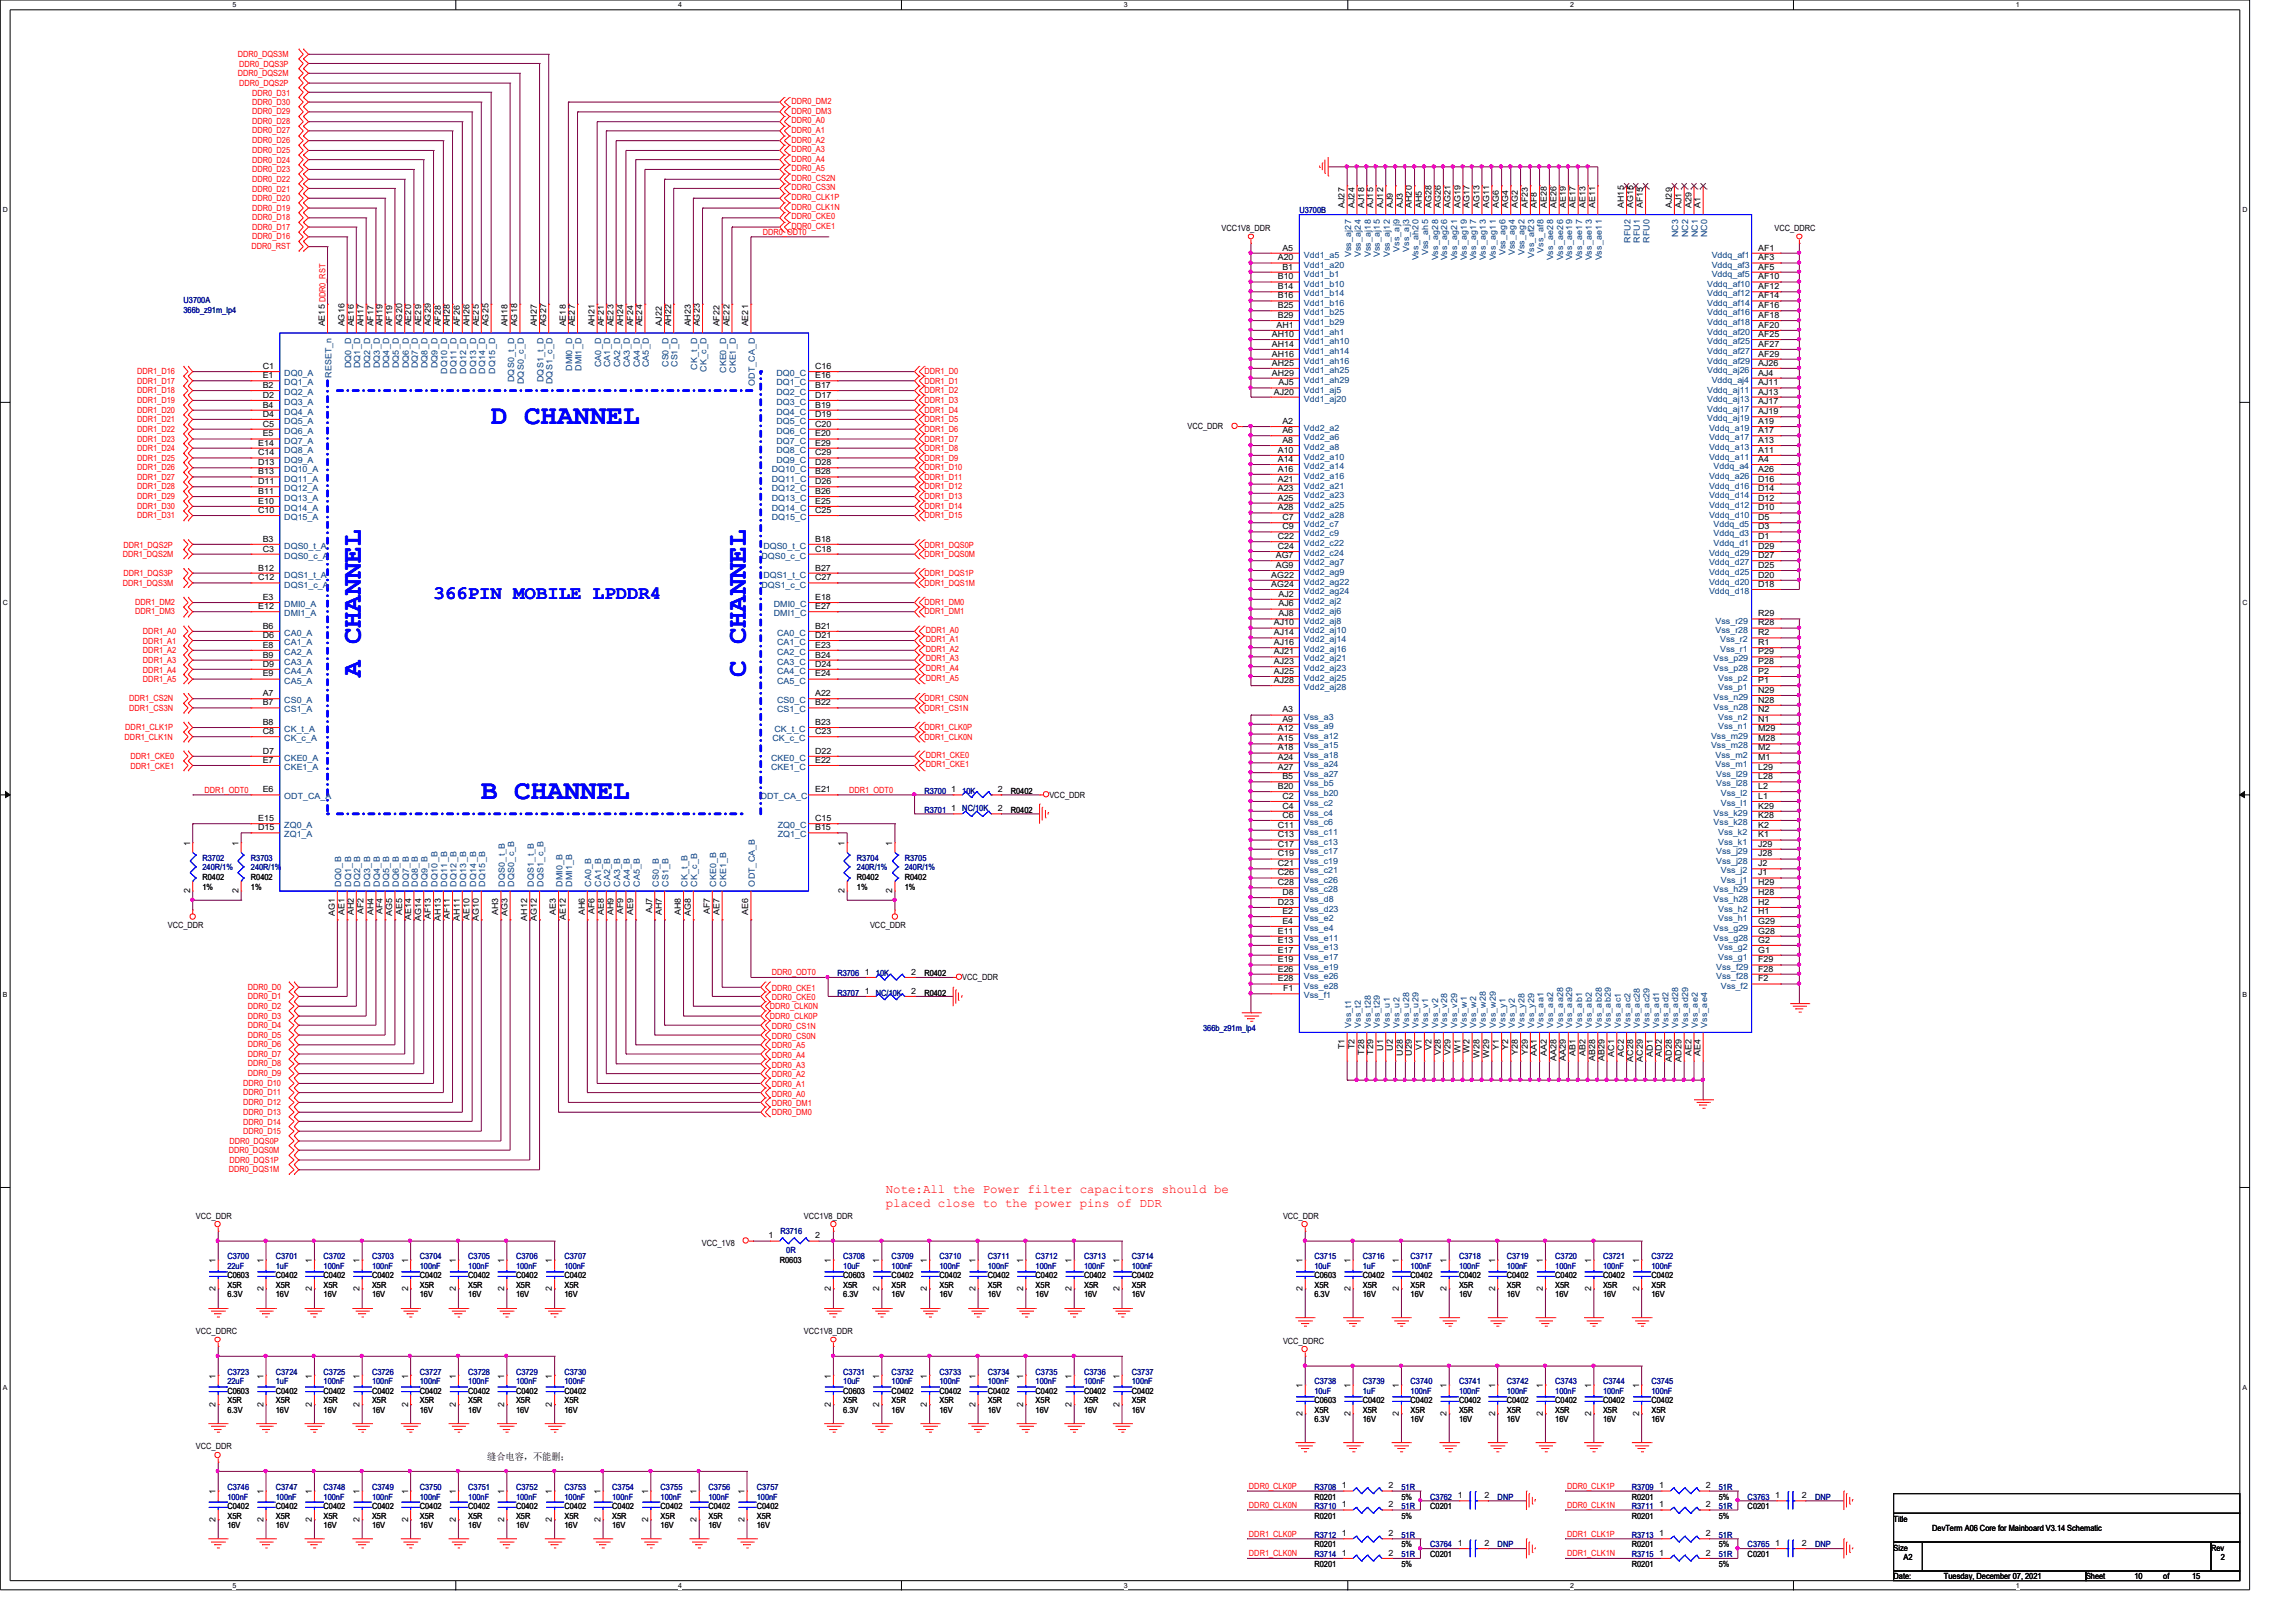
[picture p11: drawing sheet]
<svg xmlns="http://www.w3.org/2000/svg" width="297mm" height="210mm" viewBox="0 0 297 210" stroke-linecap="round" stroke-linejoin="round" font-family="sans-serif">
<defs><g id="words">
<g font-size="3.6" fill="#00f">
<text x="63.5" y="54.9">D CHANNEL</text>
<text x="46.7" y="87.6" transform="rotate(-90 46.7 87.6)">A CHANNEL</text>
<text x="96.5" y="87.6" transform="rotate(-90 96.5 87.6)">C CHANNEL</text>
<text x="62.3" y="103.4">B CHANNEL</text>
</g>
<text font-size="2.5" fill="#00f" x="56.1" y="77.5">366PIN MOBILE LPDDR4</text>
<g font-size="1.6" fill="#f00">
<text x="114.6" y="154.4">Note:All the Power filter capacitors should be</text>
<text x="114.6" y="156.2">placed close to the power pins of DDR</text>
</g>
<text font-size="1.3" x="63" y="189">缝可内缝，实实不；</text>
<g font-size="1.1" fill="#f00">
<text x="30.8" y="7.4">DDR0_DQS3M</text>
<text x="30.8" y="9.8">DDR0_DQS2M</text>
<text x="30.9" y="8.6">DDR0_DQS3P</text>
<text x="30.9" y="11.1">DDR0_DQS2P</text>
<text x="32.6" y="17.3">DDR0_D27</text>
<text x="32.6" y="16.1">DDR0_D28</text>
<text x="32.6" y="14.8">DDR0_D29</text>
<text x="32.6" y="13.5">DDR0_D30</text>
<text x="32.6" y="12.4">DDR0_D31</text>
<text x="102.4" y="15.9">DDR0_A0</text>
<text x="102.4" y="17.2">DDR0_A1</text>
<text x="102.4" y="13.5">DDR0_DM2</text>
<text x="102.4" y="14.7">DDR0_DM3</text>
<text x="32.6" y="23.5">DDR0_D22</text>
<text x="32.6" y="22.3">DDR0_D23</text>
<text x="32.6" y="21.1">DDR0_D24</text>
<text x="32.6" y="19.8">DDR0_D25</text>
<text x="32.6" y="18.5">DDR0_D26</text>
<text x="102.4" y="18.5">DDR0_A2</text>
<text x="102.4" y="19.6">DDR0_A3</text>
<text x="102.4" y="20.9">DDR0_A4</text>
<text x="102.4" y="22.2">DDR0_A5</text>
<text x="102.4" y="23.4">DDR0_CS2N</text>
<text x="32.6" y="28.5">DDR0_D18</text>
<text x="32.6" y="29.7">DDR0_D17</text>
<text x="32.6" y="27.3">DDR0_D19</text>
<text x="32.6" y="26">DDR0_D20</text>
<text x="32.6" y="24.8">DDR0_D21</text>
<text x="102.4" y="25.9">DDR0_CLK1P</text>
<text x="102.4" y="27.2">DDR0_CLK1N</text>
<text x="102.4" y="28.4">DDR0_CKE0</text>
<text x="102.4" y="29.6">DDR0_CKE1</text>
<text x="102.4" y="24.6">DDR0_CS3N</text>
<text x="32.6" y="32.3">DDR0_RST</text>
<text x="32.6" y="31">DDR0_D16</text>
<text x="98.7" y="30.4">DDR0_ODT0</text>
<text x="17.7" y="50.9">DDR1_D18</text>
<text x="17.7" y="53.4">DDR1_D20</text>
<text x="17.7" y="52.2">DDR1_D19</text>
<text x="17.7" y="49.7">DDR1_D17</text>
<text x="17.7" y="48.4">DDR1_D16</text>
<text x="119.6" y="48.4">DDR1_D0</text>
<text x="119.6" y="53.4">DDR1_D4</text>
<text x="119.6" y="52.2">DDR1_D3</text>
<text x="119.6" y="50.9">DDR1_D2</text>
<text x="119.6" y="49.7">DDR1_D1</text>
<text x="17.7" y="55.9">DDR1_D22</text>
<text x="17.7" y="54.6">DDR1_D21</text>
<text x="17.7" y="57.2">DDR1_D23</text>
<text x="17.7" y="58.4">DDR1_D24</text>
<text x="17.7" y="59.6">DDR1_D25</text>
<text x="119.6" y="59.6">DDR1_D9</text>
<text x="119.6" y="58.4">DDR1_D8</text>
<text x="119.6" y="57.2">DDR1_D7</text>
<text x="119.6" y="55.9">DDR1_D6</text>
<text x="119.6" y="54.6">DDR1_D5</text>
<text x="17.7" y="63.3">DDR1_D28</text>
<text x="17.7" y="62.1">DDR1_D27</text>
<text x="17.7" y="60.9">DDR1_D26</text>
<text x="17.7" y="65.9">DDR1_D30</text>
<text x="17.7" y="64.6">DDR1_D29</text>
<text x="119.6" y="60.9">DDR1_D10</text>
<text x="119.6" y="65.9">DDR1_D14</text>
<text x="119.6" y="64.6">DDR1_D13</text>
<text x="119.6" y="63.3">DDR1_D12</text>
<text x="119.6" y="62.1">DDR1_D11</text>
<text x="16" y="70.9">DDR1_DQS2P</text>
<text x="17.7" y="67.1">DDR1_D31</text>
<text x="119.6" y="67.1">DDR1_D15</text>
<text x="119.6" y="70.9">DDR1_DQS0P</text>
<text x="15.9" y="75.8">DDR1_DQS3M</text>
<text x="15.9" y="72.1">DDR1_DQS2M</text>
<text x="16" y="74.6">DDR1_DQS3P</text>
<text x="119.6" y="72.1">DDR1_DQS0M</text>
<text x="119.6" y="75.8">DDR1_DQS1M</text>
<text x="119.6" y="74.6">DDR1_DQS1P</text>
<text x="17.5" y="79.5">DDR1_DM3</text>
<text x="17.5" y="78.3">DDR1_DM2</text>
<text x="18.5" y="83.3">DDR1_A1</text>
<text x="18.5" y="82">DDR1_A0</text>
<text x="119.6" y="78.3">DDR1_DM0</text>
<text x="119.6" y="79.5">DDR1_DM1</text>
<text x="119.8" y="81.9">DDR1_A0</text>
<text x="119.8" y="83.1">DDR1_A1</text>
<text x="18.5" y="84.5">DDR1_A2</text>
<text x="18.5" y="87">DDR1_A4</text>
<text x="18.5" y="85.8">DDR1_A3</text>
<text x="18.5" y="88.2">DDR1_A5</text>
<text x="119.8" y="84.4">DDR1_A2</text>
<text x="119.8" y="86.9">DDR1_A4</text>
<text x="119.8" y="85.6">DDR1_A3</text>
<text x="119.8" y="88.1">DDR1_A5</text>
<text x="16.1" y="95.8">DDR1_CLK1N</text>
<text x="16.2" y="94.5">DDR1_CLK1P</text>
<text x="16.7" y="91.9">DDR1_CS3N</text>
<text x="16.7" y="90.8">DDR1_CS2N</text>
<text x="119.6" y="94.5">DDR1_CLK0P</text>
<text x="119.6" y="95.8">DDR1_CLK0N</text>
<text x="119.6" y="90.8">DDR1_CS0N</text>
<text x="119.6" y="91.9">DDR1_CS1N</text>
<text x="16.9" y="98.2">DDR1_CKE0</text>
<text x="16.9" y="99.5">DDR1_CKE1</text>
<text x="119.8" y="99.3">DDR1_CKE1</text>
<text x="119.8" y="98">DDR1_CKE0</text>
<text x="26.5" y="102.6">DDR1_ODT0</text>
<text x="109.9" y="102.6">DDR1_ODT0</text>
<text x="32" y="128.1">DDR0_D0</text>
<text x="32" y="129.3">DDR0_D1</text>
<text x="32" y="130.6">DDR0_D2</text>
<text x="32" y="131.8">DDR0_D3</text>
<text x="99.6" y="131.8">DDR0_CLK0P</text>
<text x="99.6" y="130.6">DDR0_CLK0N</text>
<text x="99.9" y="126.2">DDR0_ODT0</text>
<text x="99.9" y="129.5">DDR0_CKE0</text>
<text x="99.9" y="128.2">DDR0_CKE1</text>
<text x="32" y="133.1">DDR0_D4</text>
<text x="32" y="134.3">DDR0_D5</text>
<text x="32" y="135.6">DDR0_D6</text>
<text x="32" y="136.8">DDR0_D7</text>
<text x="99.9" y="136.9">DDR0_A4</text>
<text x="99.9" y="135.6">DDR0_A5</text>
<text x="99.9" y="134.5">DDR0_CS0N</text>
<text x="99.9" y="133.2">DDR0_CS1N</text>
<text x="31.5" y="140.5">DDR0_D10</text>
<text x="31.5" y="141.7">DDR0_D11</text>
<text x="31.5" y="143">DDR0_D12</text>
<text x="32" y="138">DDR0_D8</text>
<text x="32" y="139.3">DDR0_D9</text>
<text x="99.9" y="143.2">DDR0_DM1</text>
<text x="99.9" y="141.9">DDR0_A0</text>
<text x="99.9" y="140.6">DDR0_A1</text>
<text x="99.9" y="139.4">DDR0_A2</text>
<text x="99.9" y="138.2">DDR0_A3</text>
<text x="29.6" y="149.3">DDR0_DQS0M</text>
<text x="29.7" y="148">DDR0_DQS0P</text>
<text x="31.5" y="146.7">DDR0_D15</text>
<text x="31.5" y="144.3">DDR0_D13</text>
<text x="31.5" y="145.5">DDR0_D14</text>
<text x="99.9" y="144.4">DDR0_DM0</text>
<text x="29.6" y="151.7">DDR0_DQS1M</text>
<text x="29.7" y="150.5">DDR0_DQS1P</text>
<text x="161.6" y="192.7">DDR0_CLK0P</text>
<text x="161.6" y="195.2">DDR0_CLK0N</text>
<text x="202.7" y="192.7">DDR0_CLK1P</text>
<text x="202.7" y="195.2">DDR0_CLK1N</text>
<text x="161.6" y="198.9">DDR1_CLK0P</text>
<text x="161.6" y="201.4">DDR1_CLK0N</text>
<text x="202.7" y="198.9">DDR1_CLK1P</text>
<text x="202.7" y="201.4">DDR1_CLK1N</text>
</g>
<g font-size="1.1">
<text x="158" y="29.9">VCC1V8_DDR</text>
<text x="173.9" y="26.9" transform="rotate(-90 173.9 26.9)">AJ27</text>
<text x="175.2" y="26.9" transform="rotate(-90 175.2 26.9)">AJ24</text>
<text x="176.5" y="26.9" transform="rotate(-90 176.5 26.9)">AJ18</text>
<text x="177.7" y="26.9" transform="rotate(-90 177.7 26.9)">AJ15</text>
<text x="178.9" y="26.9" transform="rotate(-90 178.9 26.9)">AJ12</text>
<text x="180.2" y="26.9" transform="rotate(-90 180.2 26.9)">AJ9</text>
<text x="181.5" y="26.9" transform="rotate(-90 181.5 26.9)">AJ3</text>
<text x="182.7" y="26.9" transform="rotate(-90 182.7 26.9)">AH20</text>
<text x="183.9" y="26.9" transform="rotate(-90 183.9 26.9)">AH5</text>
<text x="185.2" y="26.9" transform="rotate(-90 185.2 26.9)">AG28</text>
<text x="186.4" y="26.9" transform="rotate(-90 186.4 26.9)">AG26</text>
<text x="187.7" y="26.9" transform="rotate(-90 187.7 26.9)">AG21</text>
<text x="188.9" y="26.9" transform="rotate(-90 188.9 26.9)">AG19</text>
<text x="190.1" y="26.9" transform="rotate(-90 190.1 26.9)">AG17</text>
<text x="191.4" y="26.9" transform="rotate(-90 191.4 26.9)">AG13</text>
<text x="192.7" y="26.9" transform="rotate(-90 192.7 26.9)">AG11</text>
<text x="193.9" y="26.9" transform="rotate(-90 193.9 26.9)">AG6</text>
<text x="195.1" y="26.9" transform="rotate(-90 195.1 26.9)">AG4</text>
<text x="196.4" y="26.9" transform="rotate(-90 196.4 26.9)">AG2</text>
<text x="197.7" y="26.9" transform="rotate(-90 197.7 26.9)">AF23</text>
<text x="198.8" y="26.9" transform="rotate(-90 198.8 26.9)">AF8</text>
<text x="200.1" y="26.9" transform="rotate(-90 200.1 26.9)">AE28</text>
<text x="201.4" y="26.9" transform="rotate(-90 201.4 26.9)">AE26</text>
<text x="202.6" y="26.9" transform="rotate(-90 202.6 26.9)">AE19</text>
<text x="203.8" y="26.9" transform="rotate(-90 203.8 26.9)">AE17</text>
<text x="205.1" y="26.9" transform="rotate(-90 205.1 26.9)">AE13</text>
<text x="206.4" y="26.9" transform="rotate(-90 206.4 26.9)">AE11</text>
<text x="210.1" y="26.9" transform="rotate(-90 210.1 26.9)">AH15</text>
<text x="211.3" y="26.9" transform="rotate(-90 211.3 26.9)">AG15</text>
<text x="212.6" y="26.9" transform="rotate(-90 212.6 26.9)">AF15</text>
<text x="216.3" y="26.9" transform="rotate(-90 216.3 26.9)">AJ29</text>
<text x="217.5" y="26.9" transform="rotate(-90 217.5 26.9)">AJ1</text>
<text x="218.8" y="26.9" transform="rotate(-90 218.8 26.9)">A29</text>
<text x="220" y="26.9" transform="rotate(-90 220 26.9)">A1</text>
<text x="229.6" y="29.9">VCC_DDRC</text>
<text x="165.3" y="33.7">A20</text>
<text x="165.9" y="32.4">A5</text>
<text x="165.9" y="34.9">B1</text>
<text x="227.5" y="32.4">AF1</text>
<text x="227.5" y="34.9">AF5</text>
<text x="227.5" y="33.7">AF3</text>
<text x="165.3" y="36.2">B10</text>
<text x="165.3" y="37.4">B14</text>
<text x="165.3" y="38.6">B16</text>
<text x="165.3" y="39.9">B25</text>
<text x="165.3" y="41.1">B29</text>
<text x="227.5" y="36.2">AF10</text>
<text x="227.5" y="38.6">AF14</text>
<text x="227.5" y="37.4">AF12</text>
<text x="227.5" y="39.9">AF16</text>
<text x="227.5" y="41.1">AF18</text>
<text x="34" y="47.8">C1</text>
<text x="42" y="42.3" transform="rotate(-90 42 42.3)">AE15 DDR0_RST</text>
<text x="44.6" y="42.3" transform="rotate(-90 44.6 42.3)">AG16</text>
<text x="45.8" y="42.3" transform="rotate(-90 45.8 42.3)">AE16</text>
<text x="47" y="42.3" transform="rotate(-90 47 42.3)">AH17</text>
<text x="48.3" y="42.3" transform="rotate(-90 48.3 42.3)">AF17</text>
<text x="49.5" y="42.3" transform="rotate(-90 49.5 42.3)">AH19</text>
<text x="50.8" y="42.3" transform="rotate(-90 50.8 42.3)">AF19</text>
<text x="52" y="42.3" transform="rotate(-90 52 42.3)">AG20</text>
<text x="53.2" y="42.3" transform="rotate(-90 53.2 42.3)">AE20</text>
<text x="54.5" y="42.3" transform="rotate(-90 54.5 42.3)">AE29</text>
<text x="55.7" y="42.3" transform="rotate(-90 55.7 42.3)">AG29</text>
<text x="57" y="42.3" transform="rotate(-90 57 42.3)">AF28</text>
<text x="58.2" y="42.3" transform="rotate(-90 58.2 42.3)">AH28</text>
<text x="59.5" y="42.3" transform="rotate(-90 59.5 42.3)">AF26</text>
<text x="60.7" y="42.3" transform="rotate(-90 60.7 42.3)">AH26</text>
<text x="61.9" y="42.3" transform="rotate(-90 61.9 42.3)">AE25</text>
<text x="63.2" y="42.3" transform="rotate(-90 63.2 42.3)">AG25</text>
<text x="65.7" y="42.3" transform="rotate(-90 65.7 42.3)">AH18</text>
<text x="66.9" y="42.3" transform="rotate(-90 66.9 42.3)">AG18</text>
<text x="69.5" y="42.3" transform="rotate(-90 69.5 42.3)">AH27</text>
<text x="70.7" y="42.3" transform="rotate(-90 70.7 42.3)">AG27</text>
<text x="73.2" y="42.3" transform="rotate(-90 73.2 42.3)">AE18</text>
<text x="74.4" y="42.3" transform="rotate(-90 74.4 42.3)">AE27</text>
<text x="76.9" y="42.3" transform="rotate(-90 76.9 42.3)">AH21</text>
<text x="78.1" y="42.3" transform="rotate(-90 78.1 42.3)">AF21</text>
<text x="79.4" y="42.3" transform="rotate(-90 79.4 42.3)">AE23</text>
<text x="80.6" y="42.3" transform="rotate(-90 80.6 42.3)">AH24</text>
<text x="81.9" y="42.3" transform="rotate(-90 81.9 42.3)">AF24</text>
<text x="83.1" y="42.3" transform="rotate(-90 83.1 42.3)">AE24</text>
<text x="85.6" y="42.3" transform="rotate(-90 85.6 42.3)">AJ22</text>
<text x="86.8" y="42.3" transform="rotate(-90 86.8 42.3)">AH22</text>
<text x="89.4" y="42.3" transform="rotate(-90 89.4 42.3)">AH23</text>
<text x="90.5" y="42.3" transform="rotate(-90 90.5 42.3)">AG23</text>
<text x="93.1" y="42.3" transform="rotate(-90 93.1 42.3)">AF22</text>
<text x="94.4" y="42.3" transform="rotate(-90 94.4 42.3)">AE22</text>
<text x="96.8" y="42.3" transform="rotate(-90 96.8 42.3)">AE21</text>
<text x="105.4" y="47.8">C16</text>
<text x="164.5" y="43.6">AH10</text>
<text x="164.5" y="44.9">AH14</text>
<text x="164.5" y="46.1">AH16</text>
<text x="164.5" y="47.3">AH25</text>
<text x="165.1" y="42.4">AH1</text>
<text x="227.5" y="42.4">AF20</text>
<text x="227.5" y="43.6">AF25</text>
<text x="227.5" y="46.1">AF29</text>
<text x="227.5" y="44.9">AF27</text>
<text x="227.5" y="47.3">AJ26</text>
<text x="34" y="50.2">B2</text>
<text x="34" y="52.7">B4</text>
<text x="34" y="51.5">D2</text>
<text x="34" y="53.9">D4</text>
<text x="34" y="48.9">E1</text>
<text x="105.4" y="50.2">B17</text>
<text x="105.4" y="52.7">B19</text>
<text x="105.4" y="51.5">D17</text>
<text x="105.4" y="53.9">D19</text>
<text x="105.4" y="48.9">E16</text>
<text x="164.5" y="48.6">AH29</text>
<text x="164.8" y="51.1">AJ20</text>
<text x="165.4" y="49.9">AJ5</text>
<text x="227.5" y="48.6">AJ4</text>
<text x="227.5" y="49.9">AJ11</text>
<text x="227.5" y="51.1">AJ13</text>
<text x="227.5" y="52.3">AJ17</text>
<text x="227.5" y="53.6">AJ19</text>
<text x="33.4" y="58.9">C14</text>
<text x="33.4" y="57.7">E14</text>
<text x="34" y="55.2">C5</text>
<text x="34" y="56.5">E5</text>
<text x="105.4" y="55.2">C20</text>
<text x="105.4" y="56.5">E20</text>
<text x="105.4" y="57.7">E29</text>
<text x="105.4" y="58.9">C29</text>
<text x="153.6" y="55.5">VCC_DDR</text>
<text x="165.3" y="58.6">A10</text>
<text x="165.3" y="59.8">A14</text>
<text x="165.9" y="54.9">A2</text>
<text x="165.9" y="56">A6</text>
<text x="165.9" y="57.3">A8</text>
<text x="227.5" y="59.8">A4</text>
<text x="227.5" y="58.6">A11</text>
<text x="227.5" y="57.3">A13</text>
<text x="227.5" y="56">A17</text>
<text x="227.5" y="54.9">A19</text>
<text x="33.4" y="63.9">B11</text>
<text x="33.4" y="61.4">B13</text>
<text x="33.4" y="62.7">D11</text>
<text x="33.4" y="60.2">D13</text>
<text x="33.4" y="65.2">E10</text>
<text x="105.4" y="63.9">B26</text>
<text x="105.4" y="61.4">B28</text>
<text x="105.4" y="62.7">D26</text>
<text x="105.4" y="60.2">D28</text>
<text x="105.4" y="65.2">E25</text>
<text x="165.3" y="61">A16</text>
<text x="165.3" y="62.3">A21</text>
<text x="165.3" y="63.5">A23</text>
<text x="165.3" y="64.8">A25</text>
<text x="227.5" y="61">A26</text>
<text x="227.5" y="64.8">D12</text>
<text x="227.5" y="63.5">D14</text>
<text x="227.5" y="62.3">D16</text>
<text x="33.4" y="66.4">C10</text>
<text x="34" y="70.1">B3</text>
<text x="34" y="71.4">C3</text>
<text x="105.4" y="70.1">B18</text>
<text x="105.4" y="71.4">C18</text>
<text x="105.4" y="66.4">C25</text>
<text x="165.3" y="66">A28</text>
<text x="165.3" y="69.8">C22</text>
<text x="165.3" y="71">C24</text>
<text x="165.9" y="67.3">C7</text>
<text x="165.9" y="68.5">C9</text>
<text x="227.5" y="69.8">D1</text>
<text x="227.5" y="68.5">D3</text>
<text x="227.5" y="67.3">D5</text>
<text x="227.5" y="66">D10</text>
<text x="227.5" y="71">D29</text>
<text x="33.4" y="73.8">B12</text>
<text x="33.4" y="75.1">C12</text>
<text x="34" y="77.6">E3</text>
<text x="105.4" y="73.8">B27</text>
<text x="105.4" y="75.1">C27</text>
<text x="105.4" y="77.6">E18</text>
<text x="164.5" y="74.8">AG22</text>
<text x="164.5" y="75.9">AG24</text>
<text x="165.1" y="72.2">AG7</text>
<text x="165.1" y="73.5">AG9</text>
<text x="165.4" y="77.2">AJ2</text>
<text x="227.5" y="75.9">D18</text>
<text x="227.5" y="74.8">D20</text>
<text x="227.5" y="73.5">D25</text>
<text x="227.5" y="72.2">D27</text>
<text x="33.4" y="78.8">E12</text>
<text x="34" y="81.4">B6</text>
<text x="34" y="82.6">D6</text>
<text x="34" y="83.8">E8</text>
<text x="105.4" y="81.4">B21</text>
<text x="105.4" y="82.6">D21</text>
<text x="105.4" y="83.8">E23</text>
<text x="105.4" y="78.8">E27</text>
<text x="164.8" y="80.9">AJ10</text>
<text x="164.8" y="82.2">AJ14</text>
<text x="164.8" y="83.5">AJ16</text>
<text x="165.4" y="78.5">AJ6</text>
<text x="165.4" y="79.8">AJ8</text>
<text x="227.5" y="83.5">R1</text>
<text x="227.5" y="82.2">R2</text>
<text x="227.5" y="80.9">R28</text>
<text x="227.5" y="79.8">R29</text>
<text x="34" y="85.1">B9</text>
<text x="34" y="86.3">D9</text>
<text x="34" y="87.5">E9</text>
<text x="105.4" y="85.1">B24</text>
<text x="105.4" y="86.3">D24</text>
<text x="105.4" y="87.5">E24</text>
<text x="164.8" y="84.7">AJ21</text>
<text x="164.8" y="85.9">AJ23</text>
<text x="164.8" y="87.2">AJ25</text>
<text x="164.8" y="88.4">AJ28</text>
<text x="227.5" y="89.7">N29</text>
<text x="227.5" y="88.4">P1</text>
<text x="227.5" y="87.2">P2</text>
<text x="227.5" y="85.9">P28</text>
<text x="227.5" y="84.7">P29</text>
<text x="34" y="90.1">A7</text>
<text x="34" y="91.3">B7</text>
<text x="34" y="93.8">B8</text>
<text x="34" y="95">C8</text>
<text x="105.4" y="90.1">A22</text>
<text x="105.4" y="91.3">B22</text>
<text x="105.4" y="93.8">B23</text>
<text x="105.4" y="95">C23</text>
<text x="165.3" y="94.7">A12</text>
<text x="165.3" y="95.9">A15</text>
<text x="165.9" y="92.2">A3</text>
<text x="165.9" y="93.4">A9</text>
<text x="227.5" y="95.9">M28</text>
<text x="227.5" y="94.7">M29</text>
<text x="227.5" y="93.4">N1</text>
<text x="227.5" y="92.2">N2</text>
<text x="227.5" y="90.9">N28</text>
<text x="34" y="97.5">D7</text>
<text x="34" y="98.7">E7</text>
<text x="105.4" y="97.5">D22</text>
<text x="105.4" y="98.7">E22</text>
<text x="165.3" y="97.1">A18</text>
<text x="165.3" y="98.4">A24</text>
<text x="165.3" y="99.7">A27</text>
<text x="165.9" y="100.8">B5</text>
<text x="227.5" y="100.8">L28</text>
<text x="227.5" y="99.7">L29</text>
<text x="227.5" y="98.4">M1</text>
<text x="227.5" y="97.1">M2</text>
<text x="33.4" y="107.4">D15</text>
<text x="33.4" y="106.3">E15</text>
<text x="34" y="102.5">E6</text>
<text x="105.4" y="107.4">B15</text>
<text x="105.4" y="106.3">C15</text>
<text x="105.4" y="102.5">E21</text>
<text x="123.1" y="105">1</text>
<text x="123.1" y="102.5">1</text>
<text x="129.1" y="105">2</text>
<text x="129.1" y="102.5">2</text>
<text x="130.8" y="105.2">R0402</text>
<text x="130.8" y="102.7">R0402</text>
<text x="135.8" y="103.2">VCC_DDR</text>
<text x="165.3" y="102.1">B20</text>
<text x="165.3" y="107.1">C11</text>
<text x="165.9" y="103.4">C2</text>
<text x="165.9" y="105.8">C6</text>
<text x="165.9" y="104.6">C4</text>
<text x="227.5" y="107.1">K2</text>
<text x="227.5" y="105.8">K28</text>
<text x="227.5" y="104.6">K29</text>
<text x="227.5" y="103.4">L1</text>
<text x="227.5" y="102.1">L2</text>
<text x="24.6" y="109.5" transform="rotate(-90 24.6 109.5)">1</text>
<text x="26.2" y="113.9">R0402</text>
<text x="30.9" y="109.5" transform="rotate(-90 30.9 109.5)">1</text>
<text x="32.5" y="113.9">R0402</text>
<text x="109.3" y="109.5" transform="rotate(-90 109.3 109.5)">1</text>
<text x="110.9" y="113.9">R0402</text>
<text x="115.4" y="109.5" transform="rotate(-90 115.4 109.5)">1</text>
<text x="117" y="113.9">R0402</text>
<text x="165.3" y="108.4">C13</text>
<text x="165.3" y="109.6">C17</text>
<text x="165.3" y="112.1">C21</text>
<text x="165.3" y="110.8">C19</text>
<text x="165.3" y="113.3">C26</text>
<text x="227.5" y="113.3">J1</text>
<text x="227.5" y="112.1">J2</text>
<text x="227.5" y="110.8">J28</text>
<text x="227.5" y="109.6">J29</text>
<text x="227.5" y="108.4">K1</text>
<text x="24.6" y="115.6" transform="rotate(-90 24.6 115.6)">2</text>
<text x="26.2" y="115.1">1%</text>
<text x="30.9" y="115.6" transform="rotate(-90 30.9 115.6)">2</text>
<text x="32.5" y="115.1">1%</text>
<text x="43.3" y="118.5" transform="rotate(-90 43.3 118.5)">AG1</text>
<text x="44.6" y="118.4" transform="rotate(-90 44.6 118.4)">AE1</text>
<text x="45.8" y="118.5" transform="rotate(-90 45.8 118.5)">AH2</text>
<text x="47" y="118.3" transform="rotate(-90 47 118.3)">AF2</text>
<text x="48.3" y="118.5" transform="rotate(-90 48.3 118.5)">AH4</text>
<text x="49.5" y="118.3" transform="rotate(-90 49.5 118.3)">AF4</text>
<text x="50.8" y="118.5" transform="rotate(-90 50.8 118.5)">AG5</text>
<text x="52" y="118.4" transform="rotate(-90 52 118.4)">AE5</text>
<text x="53.2" y="119" transform="rotate(-90 53.2 119)">AE14</text>
<text x="54.5" y="119.2" transform="rotate(-90 54.5 119.2)">AG14</text>
<text x="55.7" y="119" transform="rotate(-90 55.7 119)">AF13</text>
<text x="57" y="119.1" transform="rotate(-90 57 119.1)">AH13</text>
<text x="58.2" y="119" transform="rotate(-90 58.2 119)">AF11</text>
<text x="59.5" y="119.1" transform="rotate(-90 59.5 119.1)">AH11</text>
<text x="60.7" y="119" transform="rotate(-90 60.7 119)">AE10</text>
<text x="61.9" y="119.2" transform="rotate(-90 61.9 119.2)">AG10</text>
<text x="64.5" y="118.5" transform="rotate(-90 64.5 118.5)">AH3</text>
<text x="65.7" y="118.5" transform="rotate(-90 65.7 118.5)">AG3</text>
<text x="68.2" y="119.1" transform="rotate(-90 68.2 119.1)">AH12</text>
<text x="69.5" y="119.2" transform="rotate(-90 69.5 119.2)">AG12</text>
<text x="71.9" y="118.4" transform="rotate(-90 71.9 118.4)">AE3</text>
<text x="73.2" y="119" transform="rotate(-90 73.2 119)">AE12</text>
<text x="75.6" y="118.5" transform="rotate(-90 75.6 118.5)">AH6</text>
<text x="76.9" y="118.3" transform="rotate(-90 76.9 118.3)">AF6</text>
<text x="78.1" y="118.4" transform="rotate(-90 78.1 118.4)">AE8</text>
<text x="79.4" y="118.5" transform="rotate(-90 79.4 118.5)">AH9</text>
<text x="80.6" y="118.3" transform="rotate(-90 80.6 118.3)">AF9</text>
<text x="81.9" y="118.4" transform="rotate(-90 81.9 118.4)">AE9</text>
<text x="84.4" y="118.2" transform="rotate(-90 84.4 118.2)">AJ7</text>
<text x="85.6" y="118.5" transform="rotate(-90 85.6 118.5)">AH7</text>
<text x="88.1" y="118.5" transform="rotate(-90 88.1 118.5)">AH8</text>
<text x="89.4" y="118.5" transform="rotate(-90 89.4 118.5)">AG8</text>
<text x="91.8" y="118.3" transform="rotate(-90 91.8 118.3)">AF7</text>
<text x="93.1" y="118.4" transform="rotate(-90 93.1 118.4)">AE7</text>
<text x="96.8" y="118.4" transform="rotate(-90 96.8 118.4)">AE6</text>
<text x="109.3" y="115.6" transform="rotate(-90 109.3 115.6)">2</text>
<text x="110.9" y="115.1">1%</text>
<text x="115.4" y="115.6" transform="rotate(-90 115.4 115.6)">2</text>
<text x="117" y="115.1">1%</text>
<text x="165.3" y="114.6">C28</text>
<text x="165.3" y="117.1">D23</text>
<text x="165.9" y="115.8">D8</text>
<text x="165.9" y="118.3">E2</text>
<text x="165.9" y="119.5">E4</text>
<text x="227.5" y="119.5">G29</text>
<text x="227.5" y="118.3">H1</text>
<text x="227.5" y="117.1">H2</text>
<text x="227.5" y="115.8">H28</text>
<text x="227.5" y="114.6">H29</text>
<text x="21.7" y="120.1">VCC_DDR</text>
<text x="112.6" y="120.1">VCC_DDR</text>
<text x="165.3" y="120.8">E11</text>
<text x="165.3" y="122">E13</text>
<text x="165.3" y="123.3">E17</text>
<text x="165.3" y="124.5">E19</text>
<text x="165.3" y="125.7">E26</text>
<text x="227.5" y="125.7">F28</text>
<text x="227.5" y="124.5">F29</text>
<text x="227.5" y="123.3">G1</text>
<text x="227.5" y="122">G2</text>
<text x="227.5" y="120.8">G28</text>
<text x="111.9" y="128.6">1</text>
<text x="111.9" y="126.2">1</text>
<text x="117.9" y="128.6">2</text>
<text x="117.9" y="126.2">2</text>
<text x="119.6" y="128.9">R0402</text>
<text x="119.6" y="126.3">R0402</text>
<text x="124.5" y="126.8">VCC_DDR</text>
<text x="165.3" y="127">E28</text>
<text x="166" y="128.3">F1</text>
<text x="227.5" y="127">F2</text>
<text x="173.9" y="135.8" transform="rotate(-90 173.9 135.8)">T1</text>
<text x="175.2" y="135.8" transform="rotate(-90 175.2 135.8)">T2</text>
<text x="176.5" y="136.5" transform="rotate(-90 176.5 136.5)">T28</text>
<text x="177.7" y="136.5" transform="rotate(-90 177.7 136.5)">T29</text>
<text x="178.9" y="136" transform="rotate(-90 178.9 136)">U1</text>
<text x="180.2" y="136" transform="rotate(-90 180.2 136)">U2</text>
<text x="181.5" y="136.7" transform="rotate(-90 181.5 136.7)">U28</text>
<text x="182.7" y="136.7" transform="rotate(-90 182.7 136.7)">U29</text>
<text x="183.9" y="135.9" transform="rotate(-90 183.9 135.9)">V1</text>
<text x="185.2" y="135.9" transform="rotate(-90 185.2 135.9)">V2</text>
<text x="186.4" y="136.6" transform="rotate(-90 186.4 136.6)">V28</text>
<text x="187.7" y="136.6" transform="rotate(-90 187.7 136.6)">V29</text>
<text x="188.9" y="136.2" transform="rotate(-90 188.9 136.2)">W1</text>
<text x="190.1" y="136.2" transform="rotate(-90 190.1 136.2)">W2</text>
<text x="191.4" y="136.9" transform="rotate(-90 191.4 136.9)">W28</text>
<text x="192.7" y="136.9" transform="rotate(-90 192.7 136.9)">W29</text>
<text x="193.9" y="135.9" transform="rotate(-90 193.9 135.9)">Y1</text>
<text x="195.1" y="135.9" transform="rotate(-90 195.1 135.9)">Y2</text>
<text x="196.4" y="136.6" transform="rotate(-90 196.4 136.6)">Y28</text>
<text x="197.7" y="136.6" transform="rotate(-90 197.7 136.6)">Y29</text>
<text x="198.8" y="136.7" transform="rotate(-90 198.8 136.7)">AA1</text>
<text x="200.1" y="136.7" transform="rotate(-90 200.1 136.7)">AA2</text>
<text x="201.4" y="137.3" transform="rotate(-90 201.4 137.3)">AA28</text>
<text x="202.6" y="137.3" transform="rotate(-90 202.6 137.3)">AA29</text>
<text x="203.8" y="136.7" transform="rotate(-90 203.8 136.7)">AB1</text>
<text x="205.1" y="136.7" transform="rotate(-90 205.1 136.7)">AB2</text>
<text x="206.4" y="137.3" transform="rotate(-90 206.4 137.3)">AB28</text>
<text x="207.6" y="137.3" transform="rotate(-90 207.6 137.3)">AB29</text>
<text x="208.8" y="136.7" transform="rotate(-90 208.8 136.7)">AC1</text>
<text x="210.1" y="136.7" transform="rotate(-90 210.1 136.7)">AC2</text>
<text x="211.3" y="137.4" transform="rotate(-90 211.3 137.4)">AC28</text>
<text x="212.6" y="137.4" transform="rotate(-90 212.6 137.4)">AC29</text>
<text x="213.8" y="136.7" transform="rotate(-90 213.8 136.7)">AD1</text>
<text x="215" y="136.7" transform="rotate(-90 215 136.7)">AD2</text>
<text x="216.3" y="137.4" transform="rotate(-90 216.3 137.4)">AD28</text>
<text x="217.5" y="137.4" transform="rotate(-90 217.5 137.4)">AD29</text>
<text x="218.8" y="136.7" transform="rotate(-90 218.8 136.7)">AE2</text>
<text x="220" y="136.7" transform="rotate(-90 220 136.7)">AE4</text>
<text x="25.4" y="157.7">VCC_DDR</text>
<text x="90.8" y="161.2">VCC_1V8</text>
<text x="99.4" y="160.3">1</text>
<text x="104" y="157.7">VCC1V8_DDR</text>
<text x="105.4" y="160.3">2</text>
<text x="166" y="157.7">VCC_DDR</text>
<text x="27.9" y="167" transform="rotate(-90 27.9 167)">2</text>
<text x="27.9" y="163.5" transform="rotate(-90 27.9 163.5)">1</text>
<text x="29.4" y="165.4">C0603</text>
<text x="29.4" y="166.6">X5R</text>
<text x="29.4" y="167.9">6.3V</text>
<text x="34.1" y="167" transform="rotate(-90 34.1 167)">2</text>
<text x="34.1" y="163.5" transform="rotate(-90 34.1 163.5)">1</text>
<text x="35.7" y="165.4">C0402</text>
<text x="35.7" y="166.6">X5R</text>
<text x="35.7" y="167.9">16V</text>
<text x="40.3" y="167" transform="rotate(-90 40.3 167)">2</text>
<text x="40.3" y="163.5" transform="rotate(-90 40.3 163.5)">1</text>
<text x="41.9" y="165.4">C0402</text>
<text x="41.9" y="166.6">X5R</text>
<text x="41.9" y="167.9">16V</text>
<text x="46.5" y="167" transform="rotate(-90 46.5 167)">2</text>
<text x="46.5" y="163.5" transform="rotate(-90 46.5 163.5)">1</text>
<text x="48.1" y="165.4">C0402</text>
<text x="48.1" y="166.6">X5R</text>
<text x="48.1" y="167.9">16V</text>
<text x="52.8" y="167" transform="rotate(-90 52.8 167)">2</text>
<text x="52.8" y="163.5" transform="rotate(-90 52.8 163.5)">1</text>
<text x="54.3" y="165.4">C0402</text>
<text x="54.3" y="166.6">X5R</text>
<text x="54.3" y="167.9">16V</text>
<text x="59" y="167" transform="rotate(-90 59 167)">2</text>
<text x="59" y="163.5" transform="rotate(-90 59 163.5)">1</text>
<text x="60.6" y="165.4">C0402</text>
<text x="60.6" y="166.6">X5R</text>
<text x="60.6" y="167.9">16V</text>
<text x="65.2" y="167" transform="rotate(-90 65.2 167)">2</text>
<text x="65.2" y="163.5" transform="rotate(-90 65.2 163.5)">1</text>
<text x="66.8" y="165.4">C0402</text>
<text x="66.8" y="166.6">X5R</text>
<text x="66.8" y="167.9">16V</text>
<text x="71.4" y="167" transform="rotate(-90 71.4 167)">2</text>
<text x="71.4" y="163.5" transform="rotate(-90 71.4 163.5)">1</text>
<text x="73" y="165.4">C0402</text>
<text x="73" y="166.6">X5R</text>
<text x="73" y="167.9">16V</text>
<text x="100.9" y="163.4">R0603</text>
<text x="107.5" y="167" transform="rotate(-90 107.5 167)">2</text>
<text x="107.5" y="163.5" transform="rotate(-90 107.5 163.5)">1</text>
<text x="109.1" y="165.4">C0603</text>
<text x="109.1" y="166.6">X5R</text>
<text x="109.1" y="167.9">6.3V</text>
<text x="113.7" y="167" transform="rotate(-90 113.7 167)">2</text>
<text x="113.7" y="163.5" transform="rotate(-90 113.7 163.5)">1</text>
<text x="115.4" y="165.4">C0402</text>
<text x="115.4" y="166.6">X5R</text>
<text x="115.4" y="167.9">16V</text>
<text x="119.9" y="167" transform="rotate(-90 119.9 167)">2</text>
<text x="119.9" y="163.5" transform="rotate(-90 119.9 163.5)">1</text>
<text x="121.5" y="165.4">C0402</text>
<text x="121.5" y="166.6">X5R</text>
<text x="121.5" y="167.9">16V</text>
<text x="126.2" y="167" transform="rotate(-90 126.2 167)">2</text>
<text x="126.2" y="163.5" transform="rotate(-90 126.2 163.5)">1</text>
<text x="127.8" y="165.4">C0402</text>
<text x="127.8" y="166.6">X5R</text>
<text x="127.8" y="167.9">16V</text>
<text x="132.4" y="167" transform="rotate(-90 132.4 167)">2</text>
<text x="132.4" y="163.5" transform="rotate(-90 132.4 163.5)">1</text>
<text x="134" y="165.4">C0402</text>
<text x="134" y="166.6">X5R</text>
<text x="134" y="167.9">16V</text>
<text x="138.6" y="167" transform="rotate(-90 138.6 167)">2</text>
<text x="138.6" y="163.5" transform="rotate(-90 138.6 163.5)">1</text>
<text x="140.2" y="165.4">C0402</text>
<text x="140.2" y="166.6">X5R</text>
<text x="140.2" y="167.9">16V</text>
<text x="144.8" y="167" transform="rotate(-90 144.8 167)">2</text>
<text x="144.8" y="163.5" transform="rotate(-90 144.8 163.5)">1</text>
<text x="146.4" y="165.4">C0402</text>
<text x="146.4" y="166.6">X5R</text>
<text x="146.4" y="167.9">16V</text>
<text x="168.5" y="167" transform="rotate(-90 168.5 167)">2</text>
<text x="168.5" y="163.5" transform="rotate(-90 168.5 163.5)">1</text>
<text x="170" y="165.4">C0603</text>
<text x="170" y="166.6">X5R</text>
<text x="170" y="167.9">6.3V</text>
<text x="174.7" y="167" transform="rotate(-90 174.7 167)">2</text>
<text x="174.7" y="163.5" transform="rotate(-90 174.7 163.5)">1</text>
<text x="176.3" y="165.4">C0402</text>
<text x="176.3" y="166.6">X5R</text>
<text x="176.3" y="167.9">16V</text>
<text x="181" y="167" transform="rotate(-90 181 167)">2</text>
<text x="181" y="163.5" transform="rotate(-90 181 163.5)">1</text>
<text x="182.5" y="165.4">C0402</text>
<text x="182.5" y="166.6">X5R</text>
<text x="182.5" y="167.9">16V</text>
<text x="187.2" y="167" transform="rotate(-90 187.2 167)">2</text>
<text x="187.2" y="163.5" transform="rotate(-90 187.2 163.5)">1</text>
<text x="188.8" y="165.4">C0402</text>
<text x="188.8" y="166.6">X5R</text>
<text x="188.8" y="167.9">16V</text>
<text x="193.4" y="167" transform="rotate(-90 193.4 167)">2</text>
<text x="193.4" y="163.5" transform="rotate(-90 193.4 163.5)">1</text>
<text x="194.9" y="165.4">C0402</text>
<text x="194.9" y="166.6">X5R</text>
<text x="194.9" y="167.9">16V</text>
<text x="199.6" y="167" transform="rotate(-90 199.6 167)">2</text>
<text x="199.6" y="163.5" transform="rotate(-90 199.6 163.5)">1</text>
<text x="201.2" y="165.4">C0402</text>
<text x="201.2" y="166.6">X5R</text>
<text x="201.2" y="167.9">16V</text>
<text x="205.9" y="167" transform="rotate(-90 205.9 167)">2</text>
<text x="205.9" y="163.5" transform="rotate(-90 205.9 163.5)">1</text>
<text x="207.4" y="165.4">C0402</text>
<text x="207.4" y="166.6">X5R</text>
<text x="207.4" y="167.9">16V</text>
<text x="212" y="167" transform="rotate(-90 212 167)">2</text>
<text x="212" y="163.5" transform="rotate(-90 212 163.5)">1</text>
<text x="213.7" y="165.4">C0402</text>
<text x="213.7" y="166.6">X5R</text>
<text x="213.7" y="167.9">16V</text>
<text x="25.4" y="172.6">VCC_DDRC</text>
<text x="104" y="172.6">VCC1V8_DDR</text>
<text x="166" y="173.9">VCC_DDRC</text>
<text x="27.9" y="178.4" transform="rotate(-90 27.9 178.4)">1</text>
<text x="34.1" y="178.4" transform="rotate(-90 34.1 178.4)">1</text>
<text x="40.3" y="178.4" transform="rotate(-90 40.3 178.4)">1</text>
<text x="46.5" y="178.4" transform="rotate(-90 46.5 178.4)">1</text>
<text x="52.8" y="178.4" transform="rotate(-90 52.8 178.4)">1</text>
<text x="59" y="178.4" transform="rotate(-90 59 178.4)">1</text>
<text x="65.2" y="178.4" transform="rotate(-90 65.2 178.4)">1</text>
<text x="71.4" y="178.4" transform="rotate(-90 71.4 178.4)">1</text>
<text x="107.5" y="178.4" transform="rotate(-90 107.5 178.4)">1</text>
<text x="113.7" y="178.4" transform="rotate(-90 113.7 178.4)">1</text>
<text x="119.9" y="178.4" transform="rotate(-90 119.9 178.4)">1</text>
<text x="126.2" y="178.4" transform="rotate(-90 126.2 178.4)">1</text>
<text x="132.4" y="178.4" transform="rotate(-90 132.4 178.4)">1</text>
<text x="138.6" y="178.4" transform="rotate(-90 138.6 178.4)">1</text>
<text x="144.8" y="178.4" transform="rotate(-90 144.8 178.4)">1</text>
<text x="168.5" y="179.7" transform="rotate(-90 168.5 179.7)">1</text>
<text x="174.7" y="179.7" transform="rotate(-90 174.7 179.7)">1</text>
<text x="181" y="179.7" transform="rotate(-90 181 179.7)">1</text>
<text x="187.2" y="179.7" transform="rotate(-90 187.2 179.7)">1</text>
<text x="193.4" y="179.7" transform="rotate(-90 193.4 179.7)">1</text>
<text x="199.6" y="179.7" transform="rotate(-90 199.6 179.7)">1</text>
<text x="205.9" y="179.7" transform="rotate(-90 205.9 179.7)">1</text>
<text x="212" y="179.7" transform="rotate(-90 212 179.7)">1</text>
<text x="27.9" y="182" transform="rotate(-90 27.9 182)">2</text>
<text x="29.4" y="180.3">C0603</text>
<text x="29.4" y="181.6">X5R</text>
<text x="29.4" y="182.9">6.3V</text>
<text x="34.1" y="182" transform="rotate(-90 34.1 182)">2</text>
<text x="35.7" y="180.3">C0402</text>
<text x="35.7" y="181.6">X5R</text>
<text x="35.7" y="182.9">16V</text>
<text x="40.3" y="182" transform="rotate(-90 40.3 182)">2</text>
<text x="41.9" y="180.3">C0402</text>
<text x="41.9" y="181.6">X5R</text>
<text x="41.9" y="182.9">16V</text>
<text x="46.5" y="182" transform="rotate(-90 46.5 182)">2</text>
<text x="48.1" y="180.3">C0402</text>
<text x="48.1" y="181.6">X5R</text>
<text x="48.1" y="182.9">16V</text>
<text x="52.8" y="182" transform="rotate(-90 52.8 182)">2</text>
<text x="54.3" y="180.3">C0402</text>
<text x="54.3" y="181.6">X5R</text>
<text x="54.3" y="182.9">16V</text>
<text x="59" y="182" transform="rotate(-90 59 182)">2</text>
<text x="60.6" y="180.3">C0402</text>
<text x="60.6" y="181.6">X5R</text>
<text x="60.6" y="182.9">16V</text>
<text x="65.2" y="182" transform="rotate(-90 65.2 182)">2</text>
<text x="66.8" y="180.3">C0402</text>
<text x="66.8" y="181.6">X5R</text>
<text x="66.8" y="182.9">16V</text>
<text x="71.4" y="182" transform="rotate(-90 71.4 182)">2</text>
<text x="73" y="180.3">C0402</text>
<text x="73" y="181.6">X5R</text>
<text x="73" y="182.9">16V</text>
<text x="107.5" y="182" transform="rotate(-90 107.5 182)">2</text>
<text x="109.1" y="180.3">C0603</text>
<text x="109.1" y="181.6">X5R</text>
<text x="109.1" y="182.9">6.3V</text>
<text x="113.7" y="182" transform="rotate(-90 113.7 182)">2</text>
<text x="115.4" y="180.3">C0402</text>
<text x="115.4" y="181.6">X5R</text>
<text x="115.4" y="182.9">16V</text>
<text x="119.9" y="182" transform="rotate(-90 119.9 182)">2</text>
<text x="121.5" y="180.3">C0402</text>
<text x="121.5" y="181.6">X5R</text>
<text x="121.5" y="182.9">16V</text>
<text x="126.2" y="182" transform="rotate(-90 126.2 182)">2</text>
<text x="127.8" y="180.3">C0402</text>
<text x="127.8" y="181.6">X5R</text>
<text x="127.8" y="182.9">16V</text>
<text x="132.4" y="182" transform="rotate(-90 132.4 182)">2</text>
<text x="134" y="180.3">C0402</text>
<text x="134" y="181.6">X5R</text>
<text x="134" y="182.9">16V</text>
<text x="138.6" y="182" transform="rotate(-90 138.6 182)">2</text>
<text x="140.2" y="180.3">C0402</text>
<text x="140.2" y="181.6">X5R</text>
<text x="140.2" y="182.9">16V</text>
<text x="144.8" y="182" transform="rotate(-90 144.8 182)">2</text>
<text x="146.4" y="180.3">C0402</text>
<text x="146.4" y="181.6">X5R</text>
<text x="146.4" y="182.9">16V</text>
<text x="168.5" y="183.3" transform="rotate(-90 168.5 183.3)">2</text>
<text x="170" y="181.6">C0603</text>
<text x="170" y="182.9">X5R</text>
<text x="170" y="184.1">6.3V</text>
<text x="174.7" y="183.3" transform="rotate(-90 174.7 183.3)">2</text>
<text x="176.3" y="181.6">C0402</text>
<text x="176.3" y="182.9">X5R</text>
<text x="176.3" y="184.1">16V</text>
<text x="181" y="183.3" transform="rotate(-90 181 183.3)">2</text>
<text x="182.5" y="181.6">C0402</text>
<text x="182.5" y="182.9">X5R</text>
<text x="182.5" y="184.1">16V</text>
<text x="187.2" y="183.3" transform="rotate(-90 187.2 183.3)">2</text>
<text x="188.8" y="181.6">C0402</text>
<text x="188.8" y="182.9">X5R</text>
<text x="188.8" y="184.1">16V</text>
<text x="193.4" y="183.3" transform="rotate(-90 193.4 183.3)">2</text>
<text x="194.9" y="181.6">C0402</text>
<text x="194.9" y="182.9">X5R</text>
<text x="194.9" y="184.1">16V</text>
<text x="199.6" y="183.3" transform="rotate(-90 199.6 183.3)">2</text>
<text x="201.2" y="181.6">C0402</text>
<text x="201.2" y="182.9">X5R</text>
<text x="201.2" y="184.1">16V</text>
<text x="205.9" y="183.3" transform="rotate(-90 205.9 183.3)">2</text>
<text x="207.4" y="181.6">C0402</text>
<text x="207.4" y="182.9">X5R</text>
<text x="207.4" y="184.1">16V</text>
<text x="212" y="183.3" transform="rotate(-90 212 183.3)">2</text>
<text x="213.7" y="181.6">C0402</text>
<text x="213.7" y="182.9">X5R</text>
<text x="213.7" y="184.1">16V</text>
<text x="25.4" y="187.5">VCC_DDR</text>
<text x="27.9" y="196.9" transform="rotate(-90 27.9 196.9)">2</text>
<text x="27.9" y="193.4" transform="rotate(-90 27.9 193.4)">1</text>
<text x="29.4" y="195.3">C0402</text>
<text x="29.4" y="196.5">X5R</text>
<text x="29.4" y="197.8">16V</text>
<text x="34.1" y="196.9" transform="rotate(-90 34.1 196.9)">2</text>
<text x="34.1" y="193.4" transform="rotate(-90 34.1 193.4)">1</text>
<text x="35.7" y="195.3">C0402</text>
<text x="35.7" y="196.5">X5R</text>
<text x="35.7" y="197.8">16V</text>
<text x="40.3" y="196.9" transform="rotate(-90 40.3 196.9)">2</text>
<text x="40.3" y="193.4" transform="rotate(-90 40.3 193.4)">1</text>
<text x="41.9" y="195.3">C0402</text>
<text x="41.9" y="196.5">X5R</text>
<text x="41.9" y="197.8">16V</text>
<text x="46.5" y="196.9" transform="rotate(-90 46.5 196.9)">2</text>
<text x="46.5" y="193.4" transform="rotate(-90 46.5 193.4)">1</text>
<text x="48.1" y="195.3">C0402</text>
<text x="48.1" y="196.5">X5R</text>
<text x="48.1" y="197.8">16V</text>
<text x="52.8" y="196.9" transform="rotate(-90 52.8 196.9)">2</text>
<text x="52.8" y="193.4" transform="rotate(-90 52.8 193.4)">1</text>
<text x="54.3" y="195.3">C0402</text>
<text x="54.3" y="196.5">X5R</text>
<text x="54.3" y="197.8">16V</text>
<text x="59" y="196.9" transform="rotate(-90 59 196.9)">2</text>
<text x="59" y="193.4" transform="rotate(-90 59 193.4)">1</text>
<text x="60.6" y="195.3">C0402</text>
<text x="60.6" y="196.5">X5R</text>
<text x="60.6" y="197.8">16V</text>
<text x="65.2" y="196.9" transform="rotate(-90 65.2 196.9)">2</text>
<text x="65.2" y="193.4" transform="rotate(-90 65.2 193.4)">1</text>
<text x="66.8" y="195.3">C0402</text>
<text x="66.8" y="196.5">X5R</text>
<text x="66.8" y="197.8">16V</text>
<text x="71.4" y="196.9" transform="rotate(-90 71.4 196.9)">2</text>
<text x="71.4" y="193.4" transform="rotate(-90 71.4 193.4)">1</text>
<text x="73" y="195.3">C0402</text>
<text x="73" y="196.5">X5R</text>
<text x="73" y="197.8">16V</text>
<text x="77.7" y="196.9" transform="rotate(-90 77.7 196.9)">2</text>
<text x="77.7" y="193.4" transform="rotate(-90 77.7 193.4)">1</text>
<text x="79.2" y="195.3">C0402</text>
<text x="79.2" y="196.5">X5R</text>
<text x="79.2" y="197.8">16V</text>
<text x="83.9" y="196.9" transform="rotate(-90 83.9 196.9)">2</text>
<text x="83.9" y="193.4" transform="rotate(-90 83.9 193.4)">1</text>
<text x="85.5" y="195.3">C0402</text>
<text x="85.5" y="196.5">X5R</text>
<text x="85.5" y="197.8">16V</text>
<text x="90.1" y="196.9" transform="rotate(-90 90.1 196.9)">2</text>
<text x="90.1" y="193.4" transform="rotate(-90 90.1 193.4)">1</text>
<text x="91.6" y="195.3">C0402</text>
<text x="91.6" y="196.5">X5R</text>
<text x="91.6" y="197.8">16V</text>
<text x="96.3" y="196.9" transform="rotate(-90 96.3 196.9)">2</text>
<text x="96.3" y="193.4" transform="rotate(-90 96.3 193.4)">1</text>
<text x="97.9" y="195.3">C0402</text>
<text x="97.9" y="196.5">X5R</text>
<text x="97.9" y="197.8">16V</text>
<text x="170.1" y="196.5">R0201</text>
<text x="170.1" y="194.1">R0201</text>
<text x="173.6" y="195.1">1</text>
<text x="173.6" y="192.6">1</text>
<text x="179.6" y="195.1">2</text>
<text x="179.6" y="192.6">2</text>
<text x="181.3" y="196.5">5%</text>
<text x="181.3" y="194.1">5%</text>
<text x="185" y="195.3">C0201</text>
<text x="188.6" y="193.9">1</text>
<text x="192.1" y="193.9">2</text>
<text x="211.1" y="194.1">R0201</text>
<text x="211.1" y="196.5">R0201</text>
<text x="214.7" y="192.6">1</text>
<text x="214.7" y="195.1">1</text>
<text x="220.7" y="192.6">2</text>
<text x="220.7" y="195.1">2</text>
<text x="222.4" y="194.1">5%</text>
<text x="222.4" y="196.5">5%</text>
<text x="226.1" y="195.3">C0201</text>
<text x="229.7" y="193.9">1</text>
<text x="233.1" y="193.9">2</text>
<text x="245" y="196.9">Title</text>
<text x="170.1" y="202.8">R0201</text>
<text x="170.1" y="200.2">R0201</text>
<text x="173.6" y="201.3">1</text>
<text x="173.6" y="198.8">1</text>
<text x="179.6" y="201.3">2</text>
<text x="179.6" y="198.8">2</text>
<text x="181.3" y="202.8">5%</text>
<text x="181.3" y="200.2">5%</text>
<text x="185" y="201.5">C0201</text>
<text x="188.6" y="200.1">1</text>
<text x="192.1" y="200.1">2</text>
<text x="211.1" y="202.8">R0201</text>
<text x="211.1" y="200.2">R0201</text>
<text x="214.7" y="201.3">1</text>
<text x="214.7" y="198.8">1</text>
<text x="220.7" y="201.3">2</text>
<text x="220.7" y="198.8">2</text>
<text x="222.4" y="202.8">5%</text>
<text x="222.4" y="200.2">5%</text>
<text x="226.1" y="201.5">C0201</text>
<text x="229.7" y="200.1">1</text>
<text x="233.1" y="200.1">2</text>
<text x="245" y="200.7">Size</text>
<text x="246.2" y="201.8">A2</text>
<text x="250" y="198.1">DevTerm A06 Core for Mainboard V3.14 Schematic</text>
<text x="286" y="200.7">Rev</text>
<text x="287.3" y="201.8">2</text>
<text x="245" y="204.4">Date:</text>
<text x="251.5" y="204.4">Tuesday, December 07, 2021</text>
<text x="269.9" y="204.4">Sheet</text>
<text x="276.1" y="204.4">10</text>
<text x="279.9" y="204.4">of</text>
<text x="283.6" y="204.4">15</text>
</g>
<g font-size="1.1" fill="#00007f">
<text x="168.1" y="27.6">U3700B</text>
<text x="23.7" y="39.2">U3700A</text>
<text x="23.7" y="40.5">366b_z91m_lp4</text>
<text x="119.6" y="105.2">R3701</text>
<text x="119.6" y="102.7">R3700</text>
<text x="124.5" y="102.7">10K</text>
<text x="124.5" y="104.9">NC/10K</text>
<text x="26.2" y="111.4">R3702</text>
<text x="26.2" y="112.6">240R/1%</text>
<text x="32.5" y="111.4">R3703</text>
<text x="32.5" y="112.6">240R/1%</text>
<text x="110.9" y="111.4">R3704</text>
<text x="110.9" y="112.6">240R/1%</text>
<text x="117" y="111.4">R3705</text>
<text x="117" y="112.6">240R/1%</text>
<text x="108.3" y="128.9">R3707</text>
<text x="108.3" y="126.3">R3706</text>
<text x="113.3" y="128.9">NC/10K</text>
<text x="113.3" y="126.3">10K</text>
<text x="155.7" y="133.4">366b_z91m_lp4</text>
<text x="101" y="159.7">R3716</text>
<text x="29.4" y="162.9">C3700</text>
<text x="29.4" y="164.2">22uF</text>
<text x="35.7" y="162.9">C3701</text>
<text x="35.7" y="164.2">1uF</text>
<text x="41.9" y="162.9">C3702</text>
<text x="41.9" y="164.2">100nF</text>
<text x="48.1" y="162.9">C3703</text>
<text x="48.1" y="164.2">100nF</text>
<text x="54.3" y="162.9">C3704</text>
<text x="54.3" y="164.2">100nF</text>
<text x="60.6" y="162.9">C3705</text>
<text x="60.6" y="164.2">100nF</text>
<text x="66.8" y="162.9">C3706</text>
<text x="66.8" y="164.2">100nF</text>
<text x="73" y="162.9">C3707</text>
<text x="73" y="164.2">100nF</text>
<text x="101.7" y="162.1">0R</text>
<text x="109.1" y="162.9">C3708</text>
<text x="109.1" y="164.2">10uF</text>
<text x="115.4" y="162.9">C3709</text>
<text x="115.4" y="164.2">100nF</text>
<text x="121.5" y="162.9">C3710</text>
<text x="121.5" y="164.2">100nF</text>
<text x="127.8" y="162.9">C3711</text>
<text x="127.8" y="164.2">100nF</text>
<text x="134" y="162.9">C3712</text>
<text x="134" y="164.2">100nF</text>
<text x="140.2" y="162.9">C3713</text>
<text x="140.2" y="164.2">100nF</text>
<text x="146.4" y="162.9">C3714</text>
<text x="146.4" y="164.2">100nF</text>
<text x="170" y="162.9">C3715</text>
<text x="170" y="164.2">10uF</text>
<text x="176.3" y="162.9">C3716</text>
<text x="176.3" y="164.2">1uF</text>
<text x="182.5" y="162.9">C3717</text>
<text x="182.5" y="164.2">100nF</text>
<text x="188.8" y="162.9">C3718</text>
<text x="188.8" y="164.2">100nF</text>
<text x="194.9" y="162.9">C3719</text>
<text x="194.9" y="164.2">100nF</text>
<text x="201.2" y="162.9">C3720</text>
<text x="201.2" y="164.2">100nF</text>
<text x="207.4" y="162.9">C3721</text>
<text x="207.4" y="164.2">100nF</text>
<text x="213.7" y="162.9">C3722</text>
<text x="213.7" y="164.2">100nF</text>
<text x="29.4" y="177.9">C3723</text>
<text x="29.4" y="179.1">22uF</text>
<text x="35.7" y="177.9">C3724</text>
<text x="35.7" y="179.1">1uF</text>
<text x="41.9" y="177.9">C3725</text>
<text x="41.9" y="179.1">100nF</text>
<text x="48.1" y="177.9">C3726</text>
<text x="48.1" y="179.1">100nF</text>
<text x="54.3" y="177.9">C3727</text>
<text x="54.3" y="179.1">100nF</text>
<text x="60.6" y="177.9">C3728</text>
<text x="60.6" y="179.1">100nF</text>
<text x="66.8" y="177.9">C3729</text>
<text x="66.8" y="179.1">100nF</text>
<text x="73" y="177.9">C3730</text>
<text x="73" y="179.1">100nF</text>
<text x="109.1" y="177.9">C3731</text>
<text x="109.1" y="179.1">10uF</text>
<text x="115.4" y="177.9">C3732</text>
<text x="115.4" y="179.1">100nF</text>
<text x="121.5" y="177.9">C3733</text>
<text x="121.5" y="179.1">100nF</text>
<text x="127.8" y="177.9">C3734</text>
<text x="127.8" y="179.1">100nF</text>
<text x="134" y="177.9">C3735</text>
<text x="134" y="179.1">100nF</text>
<text x="140.2" y="177.9">C3736</text>
<text x="140.2" y="179.1">100nF</text>
<text x="146.4" y="177.9">C3737</text>
<text x="146.4" y="179.1">100nF</text>
<text x="170" y="179.1">C3738</text>
<text x="176.3" y="179.1">C3739</text>
<text x="182.5" y="179.1">C3740</text>
<text x="188.8" y="179.1">C3741</text>
<text x="194.9" y="179.1">C3742</text>
<text x="201.2" y="179.1">C3743</text>
<text x="207.4" y="179.1">C3744</text>
<text x="213.7" y="179.1">C3745</text>
<text x="170" y="180.3">10uF</text>
<text x="176.3" y="180.3">1uF</text>
<text x="182.5" y="180.3">100nF</text>
<text x="188.8" y="180.3">100nF</text>
<text x="194.9" y="180.3">100nF</text>
<text x="201.2" y="180.3">100nF</text>
<text x="207.4" y="180.3">100nF</text>
<text x="213.7" y="180.3">100nF</text>
<text x="29.4" y="192.8">C3746</text>
<text x="29.4" y="194.1">100nF</text>
<text x="35.7" y="192.8">C3747</text>
<text x="35.7" y="194.1">100nF</text>
<text x="41.9" y="192.8">C3748</text>
<text x="41.9" y="194.1">100nF</text>
<text x="48.1" y="192.8">C3749</text>
<text x="48.1" y="194.1">100nF</text>
<text x="54.3" y="192.8">C3750</text>
<text x="54.3" y="194.1">100nF</text>
<text x="60.6" y="192.8">C3751</text>
<text x="60.6" y="194.1">100nF</text>
<text x="66.8" y="192.8">C3752</text>
<text x="66.8" y="194.1">100nF</text>
<text x="73" y="192.8">C3753</text>
<text x="73" y="194.1">100nF</text>
<text x="79.2" y="192.8">C3754</text>
<text x="79.2" y="194.1">100nF</text>
<text x="85.5" y="192.8">C3755</text>
<text x="85.5" y="194.1">100nF</text>
<text x="91.6" y="192.8">C3756</text>
<text x="91.6" y="194.1">100nF</text>
<text x="97.9" y="192.8">C3757</text>
<text x="97.9" y="194.1">100nF</text>
<text x="170" y="195.3">R3710</text>
<text x="170" y="192.8">R3708</text>
<text x="181.3" y="195.3">51R</text>
<text x="181.3" y="192.8">51R</text>
<text x="185" y="194.1">C3762</text>
<text x="193.8" y="194.1">DNP</text>
<text x="211.1" y="192.8">R3709</text>
<text x="211.1" y="195.3">R3711</text>
<text x="222.4" y="192.8">51R</text>
<text x="222.4" y="195.3">51R</text>
<text x="226.1" y="194.1">C3763</text>
<text x="234.8" y="194.1">DNP</text>
<text x="170" y="201.5">R3714</text>
<text x="170" y="199.1">R3712</text>
<text x="181.3" y="201.5">51R</text>
<text x="181.3" y="199.1">51R</text>
<text x="185" y="200.2">C3764</text>
<text x="193.8" y="200.2">DNP</text>
<text x="211.1" y="201.5">R3715</text>
<text x="211.1" y="199.1">R3713</text>
<text x="222.4" y="201.5">51R</text>
<text x="222.4" y="199.1">51R</text>
<text x="226.1" y="200.2">C3765</text>
<text x="234.8" y="200.2">DNP</text>
</g>
<g font-size="1.1" fill="#003f7f">
<text x="168.7" y="33.4">Vdd1_a5</text>
<text x="168.7" y="34.6">Vdd1_a20</text>
<text x="168.7" y="35.8">Vdd1_b1</text>
<text x="174.8" y="33.3" transform="rotate(-90 174.8 33.3)">Vss_aj27</text>
<text x="176.1" y="33.3" transform="rotate(-90 176.1 33.3)">Vss_aj24</text>
<text x="177.3" y="33.3" transform="rotate(-90 177.3 33.3)">Vss_aj18</text>
<text x="178.5" y="33.3" transform="rotate(-90 178.5 33.3)">Vss_aj15</text>
<text x="179.8" y="33.3" transform="rotate(-90 179.8 33.3)">Vss_aj12</text>
<text x="181.1" y="32.6" transform="rotate(-90 181.1 32.6)">Vss_aj9</text>
<text x="182.3" y="32.6" transform="rotate(-90 182.3 32.6)">Vss_aj3</text>
<text x="183.5" y="33.7" transform="rotate(-90 183.5 33.7)">Vss_ah20</text>
<text x="184.8" y="33" transform="rotate(-90 184.8 33)">Vss_ah5</text>
<text x="186.1" y="33.7" transform="rotate(-90 186.1 33.7)">Vss_ag28</text>
<text x="187.2" y="33.7" transform="rotate(-90 187.2 33.7)">Vss_ag26</text>
<text x="188.5" y="33.7" transform="rotate(-90 188.5 33.7)">Vss_ag21</text>
<text x="189.8" y="33.7" transform="rotate(-90 189.8 33.7)">Vss_ag19</text>
<text x="191" y="33.7" transform="rotate(-90 191 33.7)">Vss_ag17</text>
<text x="192.2" y="33.7" transform="rotate(-90 192.2 33.7)">Vss_ag13</text>
<text x="193.5" y="33.7" transform="rotate(-90 193.5 33.7)">Vss_ag11</text>
<text x="194.8" y="33" transform="rotate(-90 194.8 33)">Vss_ag6</text>
<text x="196" y="33" transform="rotate(-90 196 33)">Vss_ag4</text>
<text x="197.2" y="33" transform="rotate(-90 197.2 33)">Vss_ag2</text>
<text x="198.5" y="33.4" transform="rotate(-90 198.5 33.4)">Vss_af23</text>
<text x="199.7" y="32.7" transform="rotate(-90 199.7 32.7)">Vss_af8</text>
<text x="201" y="33.7" transform="rotate(-90 201 33.7)">Vss_ae28</text>
<text x="202.2" y="33.7" transform="rotate(-90 202.2 33.7)">Vss_ae26</text>
<text x="203.4" y="33.7" transform="rotate(-90 203.4 33.7)">Vss_ae19</text>
<text x="204.7" y="33.7" transform="rotate(-90 204.7 33.7)">Vss_ae17</text>
<text x="205.9" y="33.7" transform="rotate(-90 205.9 33.7)">Vss_ae13</text>
<text x="207.2" y="33.7" transform="rotate(-90 207.2 33.7)">Vss_ae11</text>
<text x="210.9" y="31.4" transform="rotate(-90 210.9 31.4)">RFU2</text>
<text x="212.1" y="31.4" transform="rotate(-90 212.1 31.4)">RFU1</text>
<text x="213.4" y="31.4" transform="rotate(-90 213.4 31.4)">RFU0</text>
<text x="217.1" y="30.7" transform="rotate(-90 217.1 30.7)">NC3</text>
<text x="218.4" y="30.7" transform="rotate(-90 218.4 30.7)">NC2</text>
<text x="219.7" y="30.7" transform="rotate(-90 219.7 30.7)">NC1</text>
<text x="220.9" y="30.7" transform="rotate(-90 220.9 30.7)">NC0</text>
<text x="221.4" y="33.4">Vddq_af1</text>
<text x="221.4" y="35.8">Vddq_af5</text>
<text x="221.4" y="34.6">Vddq_af3</text>
<text x="168.7" y="37.1">Vdd1_b10</text>
<text x="168.7" y="38.4">Vdd1_b14</text>
<text x="168.7" y="39.5">Vdd1_b16</text>
<text x="168.7" y="40.8">Vdd1_b25</text>
<text x="220.9" y="37.1">Vddq_af10</text>
<text x="220.9" y="39.5">Vddq_af14</text>
<text x="220.9" y="38.4">Vddq_af12</text>
<text x="220.9" y="40.8">Vddq_af16</text>
<text x="45.4" y="47.7" transform="rotate(-90 45.4 47.7)">DQ0_D</text>
<text x="46.6" y="47.7" transform="rotate(-90 46.6 47.7)">DQ1_D</text>
<text x="47.9" y="47.7" transform="rotate(-90 47.9 47.7)">DQ2_D</text>
<text x="49.1" y="47.7" transform="rotate(-90 49.1 47.7)">DQ3_D</text>
<text x="50.3" y="47.7" transform="rotate(-90 50.3 47.7)">DQ4_D</text>
<text x="51.6" y="47.7" transform="rotate(-90 51.6 47.7)">DQ5_D</text>
<text x="52.9" y="47.7" transform="rotate(-90 52.9 47.7)">DQ6_D</text>
<text x="54.1" y="47.7" transform="rotate(-90 54.1 47.7)">DQ7_D</text>
<text x="55.3" y="47.7" transform="rotate(-90 55.3 47.7)">DQ8_D</text>
<text x="56.6" y="47.7" transform="rotate(-90 56.6 47.7)">DQ9_D</text>
<text x="77.8" y="47.5" transform="rotate(-90 77.8 47.5)">CA0_D</text>
<text x="78.9" y="47.5" transform="rotate(-90 78.9 47.5)">CA1_D</text>
<text x="80.2" y="47.5" transform="rotate(-90 80.2 47.5)">CA2_D</text>
<text x="81.5" y="47.5" transform="rotate(-90 81.5 47.5)">CA3_D</text>
<text x="82.8" y="47.5" transform="rotate(-90 82.8 47.5)">CA4_D</text>
<text x="83.9" y="47.5" transform="rotate(-90 83.9 47.5)">CA5_D</text>
<text x="86.5" y="47.5" transform="rotate(-90 86.5 47.5)">CS0_D</text>
<text x="87.7" y="47.5" transform="rotate(-90 87.7 47.5)">CS1_D</text>
<text x="90.2" y="47.8" transform="rotate(-90 90.2 47.8)">CK_t_D</text>
<text x="168.7" y="42.1">Vdd1_b29</text>
<text x="168.7" y="43.3">Vdd1_ah1</text>
<text x="168.7" y="44.5">Vdd1_ah10</text>
<text x="168.7" y="45.8">Vdd1_ah14</text>
<text x="168.7" y="47.1">Vdd1_ah16</text>
<text x="220.9" y="43.3">Vddq_af20</text>
<text x="220.9" y="42.1">Vddq_af18</text>
<text x="220.9" y="44.5">Vddq_af25</text>
<text x="220.9" y="47.1">Vddq_af29</text>
<text x="220.9" y="45.8">Vddq_af27</text>
<text x="36.8" y="51.1">DQ2_A</text>
<text x="36.8" y="53.7">DQ4_A</text>
<text x="36.8" y="48.7">DQ0_A</text>
<text x="36.8" y="52.4">DQ3_A</text>
<text x="36.8" y="49.9">DQ1_A</text>
<text x="42.9" y="48.9" transform="rotate(-90 42.9 48.9)">RESET_n</text>
<text x="57.9" y="48.3" transform="rotate(-90 57.9 48.3)">DQ10_D</text>
<text x="59.1" y="48.3" transform="rotate(-90 59.1 48.3)">DQ11_D</text>
<text x="60.3" y="48.3" transform="rotate(-90 60.3 48.3)">DQ12_D</text>
<text x="61.6" y="48.3" transform="rotate(-90 61.6 48.3)">DQ13_D</text>
<text x="62.8" y="48.3" transform="rotate(-90 62.8 48.3)">DQ14_D</text>
<text x="64" y="48.3" transform="rotate(-90 64 48.3)">DQ15_D</text>
<text x="66.5" y="49.4" transform="rotate(-90 66.5 49.4)">DQS0_t_D</text>
<text x="67.8" y="49.7" transform="rotate(-90 67.8 49.7)">DQS0_c_D</text>
<text x="70.3" y="49.4" transform="rotate(-90 70.3 49.4)">DQS1_t_D</text>
<text x="71.5" y="49.7" transform="rotate(-90 71.5 49.7)">DQS1_c_D</text>
<text x="74" y="48" transform="rotate(-90 74 48)">DMI0_D</text>
<text x="75.2" y="48" transform="rotate(-90 75.2 48)">DMI1_D</text>
<text x="91.4" y="48.1" transform="rotate(-90 91.4 48.1)">CK_c_D</text>
<text x="93.9" y="48.3" transform="rotate(-90 93.9 48.3)">CKE0_D</text>
<text x="95.2" y="48.3" transform="rotate(-90 95.2 48.3)">CKE1_D</text>
<text x="97.7" y="50" transform="rotate(-90 97.7 50)">ODT_CA_D</text>
<text x="100.5" y="51.1">DQ2_C</text>
<text x="100.5" y="53.7">DQ4_C</text>
<text x="100.5" y="48.7">DQ0_C</text>
<text x="100.5" y="52.4">DQ3_C</text>
<text x="100.5" y="49.9">DQ1_C</text>
<text x="168.7" y="48.3">Vdd1_ah25</text>
<text x="168.7" y="49.5">Vdd1_ah29</text>
<text x="168.7" y="50.8">Vdd1_aj5</text>
<text x="168.7" y="52">Vdd1_aj20</text>
<text x="220.9" y="50.8">Vddq_aj11</text>
<text x="220.9" y="52">Vddq_aj13</text>
<text x="220.9" y="53.3">Vddq_aj17</text>
<text x="220.9" y="48.3">Vddq_aj26</text>
<text x="221.4" y="49.5">Vddq_aj4</text>
<text x="36.8" y="56.1">DQ6_A</text>
<text x="36.8" y="59.9">DQ9_A</text>
<text x="36.8" y="54.9">DQ5_A</text>
<text x="36.8" y="57.4">DQ7_A</text>
<text x="36.8" y="58.6">DQ8_A</text>
<text x="100.5" y="56.1">DQ6_C</text>
<text x="100.5" y="54.9">DQ5_C</text>
<text x="100.5" y="57.4">DQ7_C</text>
<text x="100.5" y="58.6">DQ8_C</text>
<text x="100.5" y="59.9">DQ9_C</text>
<text x="168.7" y="55.8">Vdd2_a2</text>
<text x="168.7" y="57">Vdd2_a6</text>
<text x="168.7" y="58.3">Vdd2_a8</text>
<text x="168.7" y="59.5">Vdd2_a10</text>
<text x="220.9" y="54.5">Vddq_aj19</text>
<text x="221.1" y="59.5">Vddq_a11</text>
<text x="221.1" y="58.3">Vddq_a13</text>
<text x="221.1" y="57">Vddq_a17</text>
<text x="221.1" y="55.8">Vddq_a19</text>
<text x="36.8" y="64.9">DQ13_A</text>
<text x="36.8" y="62.3">DQ11_A</text>
<text x="36.8" y="63.6">DQ12_A</text>
<text x="36.8" y="61.1">DQ10_A</text>
<text x="99.9" y="64.9">DQ13_C</text>
<text x="99.9" y="62.3">DQ11_C</text>
<text x="99.9" y="63.6">DQ12_C</text>
<text x="99.9" y="61.1">DQ10_C</text>
<text x="168.7" y="60.7">Vdd2_a14</text>
<text x="168.7" y="62">Vdd2_a16</text>
<text x="168.7" y="63.2">Vdd2_a21</text>
<text x="168.7" y="64.4">Vdd2_a23</text>
<text x="168.7" y="65.7">Vdd2_a25</text>
<text x="221.1" y="62">Vddq_a26</text>
<text x="221.1" y="65.7">Vddq_d12</text>
<text x="221.1" y="64.4">Vddq_d14</text>
<text x="221.1" y="63.2">Vddq_d16</text>
<text x="221.7" y="60.7">Vddq_a4</text>
<text x="36.8" y="71">DQS0_t_A</text>
<text x="36.8" y="67.3">DQ15_A</text>
<text x="36.8" y="66.1">DQ14_A</text>
<text x="98.8" y="71">DQS0_t_C</text>
<text x="99.9" y="67.3">DQ15_C</text>
<text x="99.9" y="66.1">DQ14_C</text>
<text x="168.7" y="67">Vdd2_a28</text>
<text x="168.7" y="68.2">Vdd2_c7</text>
<text x="168.7" y="69.4">Vdd2_c9</text>
<text x="168.7" y="70.7">Vdd2_c22</text>
<text x="168.7" y="72">Vdd2_c24</text>
<text x="221.1" y="67">Vddq_d10</text>
<text x="221.1" y="72">Vddq_d29</text>
<text x="221.7" y="70.7">Vddq_d1</text>
<text x="221.7" y="69.4">Vddq_d3</text>
<text x="221.7" y="68.2">Vddq_d5</text>
<text x="36.8" y="74.8">DQS1_t_A</text>
<text x="36.8" y="72.3">DQS0_c_A</text>
<text x="36.8" y="76">DQS1_c_A</text>
<text x="98.5" y="72.3">DQS0_c_C</text>
<text x="98.5" y="76">DQS1_c_C</text>
<text x="98.8" y="74.8">DQS1_t_C</text>
<text x="168.7" y="73.2">Vdd2_ag7</text>
<text x="168.7" y="74.4">Vdd2_ag9</text>
<text x="168.7" y="75.7">Vdd2_ag22</text>
<text x="168.7" y="76.9">Vdd2_ag24</text>
<text x="221.1" y="76.9">Vddq_d18</text>
<text x="221.1" y="75.7">Vddq_d20</text>
<text x="221.1" y="74.4">Vddq_d25</text>
<text x="221.1" y="73.2">Vddq_d27</text>
<text x="36.8" y="82.3">CA0_A</text>
<text x="36.8" y="83.5">CA1_A</text>
<text x="36.8" y="78.6">DMI0_A</text>
<text x="36.8" y="79.8">DMI1_A</text>
<text x="100.1" y="78.6">DMI0_C</text>
<text x="100.1" y="79.8">DMI1_C</text>
<text x="100.5" y="82.3">CA0_C</text>
<text x="100.5" y="83.5">CA1_C</text>
<text x="168.7" y="78.1">Vdd2_aj2</text>
<text x="168.7" y="79.4">Vdd2_aj6</text>
<text x="168.7" y="80.7">Vdd2_aj8</text>
<text x="168.7" y="81.9">Vdd2_aj10</text>
<text x="168.7" y="83.1">Vdd2_aj14</text>
<text x="222" y="81.9">Vss_r28</text>
<text x="222" y="80.7">Vss_r29</text>
<text x="222.5" y="83.1">Vss_r2</text>
<text x="36.8" y="86">CA3_A</text>
<text x="36.8" y="87.2">CA4_A</text>
<text x="36.8" y="84.8">CA2_A</text>
<text x="36.8" y="88.5">CA5_A</text>
<text x="100.5" y="86">CA3_C</text>
<text x="100.5" y="87.2">CA4_C</text>
<text x="100.5" y="84.8">CA2_C</text>
<text x="100.5" y="88.5">CA5_C</text>
<text x="168.7" y="84.4">Vdd2_aj16</text>
<text x="168.7" y="85.6">Vdd2_aj21</text>
<text x="168.7" y="86.9">Vdd2_aj23</text>
<text x="168.7" y="88.1">Vdd2_aj25</text>
<text x="168.7" y="89.3">Vdd2_aj28</text>
<text x="221.7" y="86.9">Vss_p28</text>
<text x="221.7" y="85.6">Vss_p29</text>
<text x="222.3" y="89.3">Vss_p1</text>
<text x="222.3" y="88.1">Vss_p2</text>
<text x="222.5" y="84.4">Vss_r1</text>
<text x="36.8" y="92.2">CS1_A</text>
<text x="36.8" y="91">CS0_A</text>
<text x="36.8" y="94.7">CK_t_A</text>
<text x="36.8" y="95.9">CK_c_A</text>
<text x="99.9" y="95.9">CK_c_C</text>
<text x="100.2" y="94.7">CK_t_C</text>
<text x="100.5" y="92.2">CS1_C</text>
<text x="100.5" y="91">CS0_C</text>
<text x="168.7" y="93.1">Vss_a3</text>
<text x="168.7" y="94.3">Vss_a9</text>
<text x="168.7" y="95.6">Vss_a12</text>
<text x="221.4" y="95.6">Vss_m29</text>
<text x="221.7" y="91.9">Vss_n28</text>
<text x="221.7" y="90.6">Vss_n29</text>
<text x="222.3" y="94.3">Vss_n1</text>
<text x="222.3" y="93.1">Vss_n2</text>
<text x="36.8" y="98.5">CKE0_A</text>
<text x="36.8" y="99.7">CKE1_A</text>
<text x="99.8" y="98.5">CKE0_C</text>
<text x="99.8" y="99.7">CKE1_C</text>
<text x="168.7" y="96.9">Vss_a15</text>
<text x="168.7" y="98">Vss_a18</text>
<text x="168.7" y="99.3">Vss_a24</text>
<text x="168.7" y="100.6">Vss_a27</text>
<text x="168.7" y="101.8">Vss_b5</text>
<text x="221.4" y="96.9">Vss_m28</text>
<text x="222" y="99.3">Vss_m1</text>
<text x="222" y="98">Vss_m2</text>
<text x="222" y="101.8">Vss_l28</text>
<text x="222" y="100.6">Vss_l29</text>
<text x="36.8" y="103.5">ODT_CA_A</text>
<text x="36.8" y="107.2">ZQ0_A</text>
<text x="98.3" y="103.5">ODT_CA_C</text>
<text x="100.6" y="107.2">ZQ0_C</text>
<text x="168.7" y="103">Vss_b20</text>
<text x="168.7" y="104.3">Vss_c2</text>
<text x="168.7" y="106.8">Vss_c6</text>
<text x="168.7" y="105.6">Vss_c4</text>
<text x="221.7" y="106.8">Vss_k28</text>
<text x="221.7" y="105.6">Vss_k29</text>
<text x="222.6" y="104.3">Vss_l1</text>
<text x="222.6" y="103">Vss_l2</text>
<text x="36.8" y="108.4">ZQ1_A</text>
<text x="100.6" y="108.4">ZQ1_C</text>
<text x="168.7" y="108">Vss_c11</text>
<text x="168.7" y="109.3">Vss_c13</text>
<text x="168.7" y="110.5">Vss_c17</text>
<text x="168.7" y="113">Vss_c21</text>
<text x="168.7" y="111.8">Vss_c19</text>
<text x="222" y="111.8">Vss_j28</text>
<text x="222" y="110.5">Vss_j29</text>
<text x="222.3" y="109.3">Vss_k1</text>
<text x="222.3" y="108">Vss_k2</text>
<text x="222.6" y="113">Vss_j2</text>
<text x="44.2" y="114.7" transform="rotate(-90 44.2 114.7)">DQ0_B</text>
<text x="45.4" y="114.7" transform="rotate(-90 45.4 114.7)">DQ1_B</text>
<text x="46.6" y="114.7" transform="rotate(-90 46.6 114.7)">DQ2_B</text>
<text x="47.9" y="114.7" transform="rotate(-90 47.9 114.7)">DQ3_B</text>
<text x="49.1" y="114.7" transform="rotate(-90 49.1 114.7)">DQ4_B</text>
<text x="50.3" y="114.7" transform="rotate(-90 50.3 114.7)">DQ5_B</text>
<text x="51.6" y="114.7" transform="rotate(-90 51.6 114.7)">DQ6_B</text>
<text x="52.9" y="114.7" transform="rotate(-90 52.9 114.7)">DQ7_B</text>
<text x="54.1" y="114.7" transform="rotate(-90 54.1 114.7)">DQ8_B</text>
<text x="55.3" y="114.7" transform="rotate(-90 55.3 114.7)">DQ9_B</text>
<text x="56.6" y="114.7" transform="rotate(-90 56.6 114.7)">DQ10_B</text>
<text x="57.9" y="114.7" transform="rotate(-90 57.9 114.7)">DQ11_B</text>
<text x="59.1" y="114.7" transform="rotate(-90 59.1 114.7)">DQ12_B</text>
<text x="60.3" y="114.7" transform="rotate(-90 60.3 114.7)">DQ13_B</text>
<text x="61.6" y="114.7" transform="rotate(-90 61.6 114.7)">DQ14_B</text>
<text x="62.8" y="114.7" transform="rotate(-90 62.8 114.7)">DQ15_B</text>
<text x="65.3" y="114.7" transform="rotate(-90 65.3 114.7)">DQS0_t_B</text>
<text x="66.5" y="114.7" transform="rotate(-90 66.5 114.7)">DQS0_c_B</text>
<text x="69" y="114.7" transform="rotate(-90 69 114.7)">DQS1_t_B</text>
<text x="70.3" y="114.7" transform="rotate(-90 70.3 114.7)">DQS1_c_B</text>
<text x="72.8" y="114.7" transform="rotate(-90 72.8 114.7)">DMI0_B</text>
<text x="74" y="114.7" transform="rotate(-90 74 114.7)">DMI1_B</text>
<text x="76.5" y="114.7" transform="rotate(-90 76.5 114.7)">CA0_B</text>
<text x="77.8" y="114.7" transform="rotate(-90 77.8 114.7)">CA1_B</text>
<text x="78.9" y="114.7" transform="rotate(-90 78.9 114.7)">CA2_B</text>
<text x="80.2" y="114.7" transform="rotate(-90 80.2 114.7)">CA3_B</text>
<text x="81.5" y="114.7" transform="rotate(-90 81.5 114.7)">CA4_B</text>
<text x="82.8" y="114.7" transform="rotate(-90 82.8 114.7)">CA5_B</text>
<text x="85.2" y="114.7" transform="rotate(-90 85.2 114.7)">CS0_B</text>
<text x="86.5" y="114.7" transform="rotate(-90 86.5 114.7)">CS1_B</text>
<text x="88.9" y="114.7" transform="rotate(-90 88.9 114.7)">CK_t_B</text>
<text x="90.2" y="114.7" transform="rotate(-90 90.2 114.7)">CK_c_B</text>
<text x="92.7" y="114.7" transform="rotate(-90 92.7 114.7)">CKE0_B</text>
<text x="93.9" y="114.7" transform="rotate(-90 93.9 114.7)">CKE1_B</text>
<text x="97.7" y="114.7" transform="rotate(-90 97.7 114.7)">ODT_CA_B</text>
<text x="168.7" y="114.2">Vss_c26</text>
<text x="168.7" y="115.5">Vss_c28</text>
<text x="168.7" y="116.8">Vss_d8</text>
<text x="168.7" y="118">Vss_d23</text>
<text x="168.7" y="119.2">Vss_e2</text>
<text x="221.7" y="116.8">Vss_h28</text>
<text x="221.7" y="115.5">Vss_h29</text>
<text x="222.3" y="119.2">Vss_h1</text>
<text x="222.3" y="118">Vss_h2</text>
<text x="222.6" y="114.2">Vss_j1</text>
<text x="168.7" y="120.5">Vss_e4</text>
<text x="168.7" y="121.8">Vss_e11</text>
<text x="168.7" y="122.9">Vss_e13</text>
<text x="168.7" y="124.2">Vss_e17</text>
<text x="168.7" y="125.5">Vss_e19</text>
<text x="221.7" y="121.8">Vss_g28</text>
<text x="221.7" y="120.5">Vss_g29</text>
<text x="222" y="125.5">Vss_f29</text>
<text x="222.3" y="124.2">Vss_g1</text>
<text x="222.3" y="122.9">Vss_g2</text>
<text x="168.7" y="126.7">Vss_e26</text>
<text x="168.7" y="127.9">Vss_e28</text>
<text x="168.7" y="129.2">Vss_f1</text>
<text x="222" y="126.7">Vss_f28</text>
<text x="222.6" y="127.9">Vss_f2</text>
<text x="174.8" y="133" transform="rotate(-90 174.8 133)">Vss_t1</text>
<text x="176.1" y="133" transform="rotate(-90 176.1 133)">Vss_t2</text>
<text x="177.3" y="133" transform="rotate(-90 177.3 133)">Vss_t28</text>
<text x="178.5" y="133" transform="rotate(-90 178.5 133)">Vss_t29</text>
<text x="179.8" y="133" transform="rotate(-90 179.8 133)">Vss_u1</text>
<text x="181.1" y="133" transform="rotate(-90 181.1 133)">Vss_u2</text>
<text x="182.3" y="133" transform="rotate(-90 182.3 133)">Vss_u28</text>
<text x="183.5" y="133" transform="rotate(-90 183.5 133)">Vss_u29</text>
<text x="184.8" y="133" transform="rotate(-90 184.8 133)">Vss_v1</text>
<text x="186.1" y="133" transform="rotate(-90 186.1 133)">Vss_v2</text>
<text x="187.2" y="133" transform="rotate(-90 187.2 133)">Vss_v28</text>
<text x="188.5" y="133" transform="rotate(-90 188.5 133)">Vss_v29</text>
<text x="189.8" y="133" transform="rotate(-90 189.8 133)">Vss_w1</text>
<text x="191" y="133" transform="rotate(-90 191 133)">Vss_w2</text>
<text x="192.2" y="133" transform="rotate(-90 192.2 133)">Vss_w28</text>
<text x="193.5" y="133" transform="rotate(-90 193.5 133)">Vss_w29</text>
<text x="194.8" y="133" transform="rotate(-90 194.8 133)">Vss_y1</text>
<text x="196" y="133" transform="rotate(-90 196 133)">Vss_y2</text>
<text x="197.2" y="133" transform="rotate(-90 197.2 133)">Vss_y28</text>
<text x="198.5" y="133" transform="rotate(-90 198.5 133)">Vss_y29</text>
<text x="199.7" y="133" transform="rotate(-90 199.7 133)">Vss_aa1</text>
<text x="201" y="133" transform="rotate(-90 201 133)">Vss_aa2</text>
<text x="202.2" y="133" transform="rotate(-90 202.2 133)">Vss_aa28</text>
<text x="203.4" y="133" transform="rotate(-90 203.4 133)">Vss_aa29</text>
<text x="204.7" y="133" transform="rotate(-90 204.7 133)">Vss_ab1</text>
<text x="205.9" y="133" transform="rotate(-90 205.9 133)">Vss_ab2</text>
<text x="207.2" y="133" transform="rotate(-90 207.2 133)">Vss_ab28</text>
<text x="208.4" y="133" transform="rotate(-90 208.4 133)">Vss_ab29</text>
<text x="209.7" y="133" transform="rotate(-90 209.7 133)">Vss_ac1</text>
<text x="210.9" y="133" transform="rotate(-90 210.9 133)">Vss_ac2</text>
<text x="212.1" y="133" transform="rotate(-90 212.1 133)">Vss_ac28</text>
<text x="213.4" y="133" transform="rotate(-90 213.4 133)">Vss_ac29</text>
<text x="214.7" y="133" transform="rotate(-90 214.7 133)">Vss_ad1</text>
<text x="215.9" y="133" transform="rotate(-90 215.9 133)">Vss_ad2</text>
<text x="217.1" y="133" transform="rotate(-90 217.1 133)">Vss_ad28</text>
<text x="218.4" y="133" transform="rotate(-90 218.4 133)">Vss_ad29</text>
<text x="219.7" y="133" transform="rotate(-90 219.7 133)">Vss_ae2</text>
<text x="220.9" y="133" transform="rotate(-90 220.9 133)">Vss_ae4</text>
</g>
<g font-size=".9">
<text x="30.1" y=".9">5</text>
<text x="87.8" y=".9">4</text>
<text x="145.4" y=".9">3</text>
<text x="203.2" y=".9">2</text>
<text x="260.8" y=".9">1</text>
<text x=".4" y="27.4">D</text>
<text x="290.1" y="27.4">D</text>
<text x=".4" y="78.2">C</text>
<text x="290.1" y="78.2">C</text>
<text x=".4" y="129">B</text>
<text x="290.1" y="129">B</text>
<text x=".4" y="179.8">A</text>
<text x="290.1" y="179.8">A</text>
<text x="30.1" y="205.5">5</text>
<text x="87.8" y="205.5">4</text>
<text x="145.4" y="205.5">3</text>
<text x="203.2" y="205.5">2</text>
<text x="260.8" y="205.5">1</text>
</g>
</g></defs>
<path d="M0 0h291v205.7h-291zM1.3 1.3h288.5v203.3h-288.5z" fill="none" stroke="#000" stroke-width=".13"/>
<g fill="#fff">
<path d="M30.1 .2h.4v1h-.4z"/>
<path d="M30.1 204.7h.4v1h-.4z"/>
</g>
<path d="M59 0v1.3M59 204.6v1.2" fill="none" stroke="#000" stroke-width=".13"/>
<g fill="#fff">
<path d="M87.8 .2h.4v1h-.4z"/>
<path d="M87.8 204.7h.4v1h-.4z"/>
</g>
<path d="M116.6 0v1.3M116.6 204.6v1.2" fill="none" stroke="#000" stroke-width=".13"/>
<g fill="#fff">
<path d="M145.4 .2h.4v1h-.4z"/>
<path d="M145.4 204.7h.4v1h-.4z"/>
</g>
<path d="M174.4 0v1.3M174.4 204.6v1.2" fill="none" stroke="#000" stroke-width=".13"/>
<g fill="#fff">
<path d="M203.2 .2h.4v1h-.4z"/>
<path d="M203.2 204.7h.4v1h-.4z"/>
</g>
<path d="M232 0v1.3M232 204.6v1.2" fill="none" stroke="#000" stroke-width=".13"/>
<g fill="#fff">
<path d="M260.8 .2h.4v1h-.4z"/>
<path d="M260.8 204.7h.4v1h-.4z"/>
<path d="M.4 26.7h.6v1h-.6z"/>
<path d="M290.1 26.7h.6v1h-.6z"/>
<path d="M.4 77.5h.6v1h-.6z"/>
<path d="M290.1 77.5h.6v1h-.6z"/>
</g>
<path d="M0 52.1h1.3M289.8 52.1h1.2" fill="none" stroke="#000" stroke-width=".13"/>
<g fill="#fff">
<path d="M.4 128.3h.5v1h-.5z"/>
<path d="M290.1 128.3h.5v1h-.5z"/>
</g>
<path d="M0 102.9h1.3M.7 102.4l.6 .5-.6 .3zM289.8 102.9l.6-.5v.8zM289.8 102.9h1.2" fill="none" stroke="#000" stroke-width=".13"/>
<path d="M.7 102.4l.6 .5-.6 .3zM289.8 102.9l.6-.5v.8z" fill="#000"/>
<g fill="#fff">
<path d="M.4 179.1h.6v1h-.6z"/>
<path d="M290.1 179.1h.6v1h-.6z"/>
</g>
<path d="M0 153.7h1.3M289.8 153.7h1.2" fill="none" stroke="#000" stroke-width=".13"/>
<g fill="none" stroke="#7f003f" stroke-width=".13">
<path d="M28.2 196.7h.1M28.2 190.4h.1M28.2 190.4v2.6M28.2 196.7v2.4M34.4 196.7h.1M34.4 190.4h.1M34.4 190.4v2.6M34.4 196.7v2.4M40.7 196.7h.1M40.7 196.7v2.4M46.9 196.7h.1M46.9 196.7v2.4"/>
<path d="M53.1 196.7h.1M53.1 196.7v2.4M59.3 196.7h.1M59.3 196.7v2.4M78 196.7h.1M78 196.7v2.4M84.2 196.7h.1M84.2 196.7v2.4M90.5 196.7h.1M90.5 196.7v2.4M96.6 196.7h.1M96.6 196.7v2.4"/>
<path d="M161.3 193h.1M161.3 195.4h.1M161.3 193h12.5M161.3 195.4h12.5M180 193h.1M180 195.4h.1M180 193h3.8M180 195.4h3.8M183.8 193h.1M183.8 193v1.2"/>
</g>
<path d="M183.6 194h.2l.1 .1-.2 .2-.2-.2z" fill-rule="evenodd" fill="#f0f"/>
<path d="M183.6 194h.2l.1 .1-.2 .2-.2-.2z" fill="none" stroke="#f0f" stroke-width=".13"/>
<path d="M59.3 190.4h.1M59.3 190.4h6.3M183.8 194.2h.1M183.8 194.2h5M183.8 194.2v1.2M192.5 194.2h.1M192.5 194.2h5" fill="none" stroke="#7f003f" stroke-width=".13"/>
<path d="M65.3 190.2h.2l.2 .1-.2 .3-.2-.1z" fill-rule="evenodd" fill="#f0f"/>
<path d="M65.3 190.2h.2l.2 .1-.2 .3-.2-.1z" fill="none" stroke="#f0f" stroke-width=".13"/>
<path d="M202.5 193h.1M202.5 195.4h.1M202.5 193h12.4M202.5 195.4h12.4M221.1 193h.1M221.1 195.4h.1M221.1 193h3.7M221.1 195.4h3.7M224.8 193h.1M224.8 193v1.2" fill="none" stroke="#7f003f" stroke-width=".13"/>
<path d="M224.6 194h.3l.1 .1-.3 .2-.1-.2z" fill-rule="evenodd" fill="#f0f"/>
<path d="M224.6 194h.3l.1 .1-.3 .2-.1-.2z" fill="none" stroke="#f0f" stroke-width=".13"/>
<g fill="none" stroke="#7f003f" stroke-width=".13">
<path d="M59.3 160.6h.1M59.3 160.6h6.3M65.6 166.8h.1M65.6 160.6h.1M65.6 160.6v2.5M65.6 166.8v2.5M71.8 166.8h.1M71.8 160.6h.1M71.8 160.6v2.5M71.8 166.8v2.5M65.6 181.8h.1M65.6 181.8v2.4"/>
<path d="M71.8 181.8h.1M71.8 181.8v2.4M84.2 190.4h.1M84.2 190.4h6.3M224.8 194.2h.1M224.8 194.2h5M224.8 194.2v1.2M233.5 194.2h.1M233.5 194.2h5"/>
</g>
<path d="M65.3 160.4h.2l.2 .1-.2 .3-.2-.1z" fill-rule="evenodd" fill="#f0f"/>
<path d="M65.3 160.4h.2l.2 .1-.2 .3-.2-.1z" fill="none" stroke="#f0f" stroke-width=".13"/>
<path d="M59.3 175.5h.1M59.3 175.5h12.5M65.6 160.6h.1M65.6 175.5h.1M65.6 160.6h6.2M65.6 175.5v2.5M71.8 175.5h.1M71.8 175.5v2.5" fill="none" stroke="#7f003f" stroke-width=".13"/>
<path d="M65.3 175.3h.2l.2 .1-.2 .3-.2-.1z" fill-rule="evenodd" fill="#f0f"/>
<path d="M65.3 175.3h.2l.2 .1-.2 .3-.2-.1z" fill="none" stroke="#f0f" stroke-width=".13"/>
<g fill="none" stroke="#7f003f" stroke-width=".13">
<path d="M28.2 174.2h.1M28.2 175.5h.1M28.2 174.2v3.8M28.2 175.5h6.2M139 166.8h.1M139 166.8v2.5M145.2 166.8h.1M145.2 166.8v2.5M28.2 181.8h.1M28.2 181.8v2.4M40.7 181.8h.1M40.7 181.8v2.4"/>
<path d="M46.9 181.8h.1M46.9 181.8v2.4M53.1 181.8h.1M53.1 181.8v2.4M59.3 181.8h.1M59.3 181.8v2.4M139 181.8h.1M139 181.8v2.4M145.2 181.8h.1M145.2 181.8v2.4"/>
</g>
<path d="M28 175.3h.1l.2 .1-.2 .3-.1-.1z" fill-rule="evenodd" fill="#f0f"/>
<path d="M28 175.3h.1l.2 .1-.2 .3-.1-.1z" fill="none" stroke="#f0f" stroke-width=".13"/>
<path d="M40.7 175.5h.1M40.7 175.5h6.2" fill="none" stroke="#7f003f" stroke-width=".13"/>
<path d="M46.7 175.3h.2l.1 .1-.1 .2-.1 .1-.1-.1z" fill-rule="evenodd" fill="#f0f"/>
<path d="M46.7 175.3h.2l.1 .1-.1 .2-.1 .1-.1-.1z" fill="none" stroke="#f0f" stroke-width=".13"/>
<path d="M53.1 175.5h.1M53.1 175.5h6.2" fill="none" stroke="#7f003f" stroke-width=".13"/>
<path d="M59.1 175.3h.3l.1 .1-.1 .2-.2 .1-.1-.1z" fill-rule="evenodd" fill="#f0f"/>
<path d="M59.1 175.3h.3l.1 .1-.1 .2-.2 .1-.1-.1z" fill="none" stroke="#f0f" stroke-width=".13"/>
<path d="M52.9 175.3h.1l.2 .1-.2 .3-.1-.1z" fill-rule="evenodd" fill="#f0f"/>
<path d="M52.9 175.3h.1l.2 .1-.2 .3-.1-.1z" fill="none" stroke="#f0f" stroke-width=".13"/>
<g fill="none" stroke="#7f003f" stroke-width=".13">
<path d="M34.4 175.5h.1M34.4 175.5h6.3M34.4 175.5v2.5M40.7 175.5h.1M40.7 175.5v2.5M46.9 175.5h.1M46.9 175.5h6.2M46.9 175.5v2.5M53.1 175.5h.1M53.1 175.5v2.5M59.3 175.5h.1M59.3 175.5v2.5"/>
<path d="M34.4 181.8h.1M34.4 181.8v2.4"/>
</g>
<path d="M40.4 175.3h.2l.2 .1-.2 .3-.2-.1z" fill-rule="evenodd" fill="#f0f"/>
<path d="M40.4 175.3h.2l.2 .1-.2 .3-.2-.1z" fill="none" stroke="#f0f" stroke-width=".13"/>
<path d="M34.2 175.3h.3l.1 .1-.1 .2-.2 .1-.1-.1z" fill-rule="evenodd" fill="#f0f"/>
<path d="M34.2 175.3h.3l.1 .1-.1 .2-.2 .1-.1-.1z" fill="none" stroke="#f0f" stroke-width=".13"/>
<path d="M28.2 159.3h.1M28.2 159.3v1.3M28.2 160.6h.1M28.2 160.6h6.2M40.7 166.8h.1M40.7 166.8v2.5M46.9 166.8h.1M46.9 166.8v2.5M53.1 166.8h.1M53.1 166.8v2.5M59.3 166.8h.1M59.3 166.8v2.5" fill="none" stroke="#7f003f" stroke-width=".13"/>
<path d="M28 160.4h.1l.2 .1-.2 .3-.1-.1z" fill-rule="evenodd" fill="#f0f"/>
<path d="M28 160.4h.1l.2 .1-.2 .3-.1-.1z" fill="none" stroke="#f0f" stroke-width=".13"/>
<path d="M28.2 166.8h.1M28.2 160.6h.1M28.2 160.6v2.5M28.2 166.8v2.5M40.7 160.6h.1M40.7 160.6h6.2" fill="none" stroke="#7f003f" stroke-width=".13"/>
<path d="M46.7 160.4h.2l.1 .1-.1 .2-.1 .1-.1-.1z" fill-rule="evenodd" fill="#f0f"/>
<path d="M46.7 160.4h.2l.1 .1-.1 .2-.1 .1-.1-.1z" fill="none" stroke="#f0f" stroke-width=".13"/>
<path d="M53.1 160.6h.1M53.1 160.6h6.2" fill="none" stroke="#7f003f" stroke-width=".13"/>
<path d="M59.1 160.4h.3l.1 .1-.1 .2-.2 .1-.1-.1z" fill-rule="evenodd" fill="#f0f"/>
<path d="M59.1 160.4h.3l.1 .1-.1 .2-.2 .1-.1-.1z" fill="none" stroke="#f0f" stroke-width=".13"/>
<path d="M52.9 160.4h.1l.2 .1-.2 .3-.1-.1z" fill-rule="evenodd" fill="#f0f"/>
<path d="M52.9 160.4h.1l.2 .1-.2 .3-.1-.1z" fill="none" stroke="#f0f" stroke-width=".13"/>
<g fill="none" stroke="#7f003f" stroke-width=".13">
<path d="M34.4 160.6h.1M34.4 166.8h.1M34.4 160.6h6.3M34.4 160.6v2.5M34.4 166.8v2.5M40.7 160.6h.1M40.7 160.6v2.5M46.9 160.6h.1M46.9 160.6h6.2M46.9 160.6v2.5M53.1 160.6h.1M53.1 160.6v2.5"/>
<path d="M59.3 160.6h.1M59.3 160.6v2.5M65.6 196.7h.1M65.6 196.7v2.4M71.8 196.7h.1M71.8 196.7v2.4"/>
</g>
<path d="M40.4 160.4h.2l.2 .1-.2 .3-.2-.1z" fill-rule="evenodd" fill="#f0f"/>
<path d="M40.4 160.4h.2l.2 .1-.2 .3-.2-.1z" fill="none" stroke="#f0f" stroke-width=".13"/>
<path d="M34.2 160.4h.3l.1 .1-.1 .2-.2 .1-.1-.1z" fill-rule="evenodd" fill="#f0f"/>
<path d="M34.2 160.4h.3l.1 .1-.1 .2-.2 .1-.1-.1z" fill="none" stroke="#f0f" stroke-width=".13"/>
<path d="M65.6 190.4h.1M65.6 190.4v2.6M65.6 190.4h12.4M71.8 190.4h.1M71.8 190.4v2.6" fill="none" stroke="#7f003f" stroke-width=".13"/>
<path d="M77.8 190.2h.1l.2 .1-.2 .3-.1-.1z" fill-rule="evenodd" fill="#f0f"/>
<path d="M77.8 190.2h.1l.2 .1-.2 .3-.1-.1z" fill="none" stroke="#f0f" stroke-width=".13"/>
<path d="M71.6 190.2h.2l.1 .1-.1 .2-.1 .1-.1-.1z" fill-rule="evenodd" fill="#f0f"/>
<path d="M71.6 190.2h.2l.1 .1-.1 .2-.1 .1-.1-.1z" fill="none" stroke="#f0f" stroke-width=".13"/>
<path d="M132.7 160.6h.1M132.7 160.6h6.3" fill="none" stroke="#7f003f" stroke-width=".13"/>
<path d="M138.8 160.4h.3v.1v.2l-.2 .1-.1-.1z" fill-rule="evenodd" fill="#f0f"/>
<path d="M138.8 160.4h.3v.1v.2l-.2 .1-.1-.1z" fill="none" stroke="#f0f" stroke-width=".13"/>
<g fill="none" stroke="#7f003f" stroke-width=".13">
<path d="M132.7 175.5h.1M132.7 175.5h6.3M139 160.6h.1M139 160.6v2.5M139 160.6h6.2M145.2 160.6h.1M145.2 175.5h.1M145.2 160.6v2.5M145.2 175.5v2.5M161.3 199.1h.1M161.3 199.1h12.5M180 199.1h.1"/>
<path d="M180 199.1h3.8M183.8 199.1h.1M183.8 199.1v1.3M161.3 201.7h.1M161.3 201.7h12.5M180 201.7h.1M180 201.7h3.8M183.8 200.4h.1M183.8 200.4h5"/>
</g>
<path d="M183.6 200.2h.2l.1 .1-.1 .2-.1 .1-.1-.1z" fill-rule="evenodd" fill="#f0f"/>
<path d="M183.6 200.2h.2l.1 .1-.1 .2-.1 .1-.1-.1z" fill="none" stroke="#f0f" stroke-width=".13"/>
<path d="M139 175.5h.1M139 175.5v2.5M183.8 200.4h.1M183.8 200.4v1.3M192.5 200.4h.1M192.5 200.4h5" fill="none" stroke="#7f003f" stroke-width=".13"/>
<path d="M138.8 175.3h.3v.1v.2l-.2 .1-.1-.1z" fill-rule="evenodd" fill="#f0f"/>
<path d="M138.8 175.3h.3v.1v.2l-.2 .1-.1-.1z" fill="none" stroke="#f0f" stroke-width=".13"/>
<g fill="none" stroke="#7f003f" stroke-width=".13">
<path d="M139 175.5h.1M139 175.5h6.2M202.5 199.1h.1M202.5 199.1h12.4M221.1 199.1h.1M221.1 199.1h3.7M224.8 199.1h.1M224.8 199.1v1.3M202.5 201.7h.1M202.5 201.7h12.4M221.1 201.7h.1M221.1 201.7h3.7"/>
<path d="M224.8 200.4h.1M224.8 200.4h5"/>
</g>
<path d="M224.6 200.2h.3l.1 .1-.1 .2-.2 .1-.1-.1z" fill-rule="evenodd" fill="#f0f"/>
<path d="M224.6 200.2h.3l.1 .1-.1 .2-.2 .1-.1-.1z" fill="none" stroke="#f0f" stroke-width=".13"/>
<path d="M53.1 190.4h.1M53.1 190.4h6.2M224.8 200.4h.1M224.8 200.4v1.3M233.5 200.4h.1M233.5 200.4h5" fill="none" stroke="#7f003f" stroke-width=".13"/>
<path d="M59.1 190.2h.3l.1 .1-.1 .2-.2 .1-.1-.1z" fill-rule="evenodd" fill="#f0f"/>
<path d="M59.1 190.2h.3l.1 .1-.1 .2-.2 .1-.1-.1z" fill="none" stroke="#f0f" stroke-width=".13"/>
<path d="M52.9 190.2h.1l.2 .1-.2 .3-.1-.1z" fill-rule="evenodd" fill="#f0f"/>
<path d="M52.9 190.2h.1l.2 .1-.2 .3-.1-.1z" fill="none" stroke="#f0f" stroke-width=".13"/>
<path d="M78 190.4h.1M78 190.4v2.6M84.2 190.4h.1M84.2 190.4v2.6" fill="none" stroke="#7f003f" stroke-width=".13"/>
<path d="M84 190.2h.3l.1 .1-.1 .2-.2 .1-.1-.1z" fill-rule="evenodd" fill="#f0f"/>
<path d="M84 190.2h.3l.1 .1-.1 .2-.2 .1-.1-.1z" fill="none" stroke="#f0f" stroke-width=".13"/>
<path d="M40.7 190.4h.1M40.7 190.4h6.2M78 190.4h.1M78 190.4h6.2" fill="none" stroke="#7f003f" stroke-width=".13"/>
<path d="M46.7 190.2h.2l.1 .1-.1 .2-.1 .1-.1-.1z" fill-rule="evenodd" fill="#f0f"/>
<path d="M46.7 190.2h.2l.1 .1-.1 .2-.1 .1-.1-.1z" fill="none" stroke="#f0f" stroke-width=".13"/>
<path d="M120.3 175.5h.1M120.3 175.5h6.2M40.7 190.4h.1M40.7 190.4v2.6M46.9 190.4h.1M46.9 190.4v2.6M53.1 190.4h.1M53.1 190.4v2.6M59.3 190.4h.1M59.3 190.4v2.6" fill="none" stroke="#7f003f" stroke-width=".13"/>
<path d="M120.1 175.3h.2l.1 .1-.1 .2-.1 .1-.1-.1z" fill-rule="evenodd" fill="#f0f"/>
<path d="M120.1 175.3h.2l.1 .1-.1 .2-.1 .1-.1-.1z" fill="none" stroke="#f0f" stroke-width=".13"/>
<path d="M107.8 175.5h.1M107.8 175.5h6.3" fill="none" stroke="#7f003f" stroke-width=".13"/>
<path d="M113.9 175.3h.3l.1 .1-.1 .2-.2 .1-.1-.1z" fill-rule="evenodd" fill="#f0f"/>
<path d="M113.9 175.3h.3l.1 .1-.1 .2-.2 .1-.1-.1z" fill="none" stroke="#f0f" stroke-width=".13"/>
<path d="M107.6 175.3h.3l.1 .1-.1 .2-.2 .1-.1-.1z" fill-rule="evenodd" fill="#f0f"/>
<path d="M107.6 175.3h.3l.1 .1-.1 .2-.2 .1-.1-.1z" fill="none" stroke="#f0f" stroke-width=".13"/>
<g fill="none" stroke="#7f003f" stroke-width=".13">
<path d="M107.8 175.5h.1M107.8 174.2h.1M107.8 174.2v3.8M120.3 175.5h.1M120.3 175.5v2.5M126.5 175.5h.1M126.5 175.5v2.5M126.5 175.5h6.2M120.3 181.8h.1M120.3 181.8v2.4M126.5 181.8h.1M126.5 181.8v2.4"/>
<path d="M132.7 181.8h.1M132.7 181.8v2.4"/>
</g>
<path d="M132.5 175.3h.3l.1 .1-.1 .2-.2 .1-.1-.1z" fill-rule="evenodd" fill="#f0f"/>
<path d="M132.5 175.3h.3l.1 .1-.1 .2-.2 .1-.1-.1z" fill="none" stroke="#f0f" stroke-width=".13"/>
<path d="M126.3 175.3h.3l.1 .1-.1 .2-.2 .1-.1-.1z" fill-rule="evenodd" fill="#f0f"/>
<path d="M126.3 175.3h.3l.1 .1-.1 .2-.2 .1-.1-.1z" fill="none" stroke="#f0f" stroke-width=".13"/>
<g fill="none" stroke="#7f003f" stroke-width=".13">
<path d="M107.8 160.6h.1M107.8 160.6h6.3M114.1 175.5h.1M114.1 175.5v2.5M114.1 175.5h6.2M120.3 160.6h.1M120.3 160.6h6.2M132.7 175.5h.1M132.7 175.5v2.5M107.8 181.8h.1M107.8 181.8v2.4M114.1 181.8h.1"/>
<path d="M114.1 181.8v2.4"/>
</g>
<path d="M113.9 160.4h.3l.1 .1-.1 .2-.2 .1-.1-.1z" fill-rule="evenodd" fill="#f0f"/>
<path d="M113.9 160.4h.3l.1 .1-.1 .2-.2 .1-.1-.1z" fill="none" stroke="#f0f" stroke-width=".13"/>
<path d="M107.6 160.4h.3l.1 .1-.1 .2-.2 .1-.1-.1z" fill-rule="evenodd" fill="#f0f"/>
<path d="M107.6 160.4h.3l.1 .1-.1 .2-.2 .1-.1-.1z" fill="none" stroke="#f0f" stroke-width=".13"/>
<g fill="none" stroke="#7f003f" stroke-width=".13">
<path d="M107.8 159.3h.1M107.8 159.3v3.8M107.8 160.6h.1M120.3 166.8h.1M120.3 160.6h.1M120.3 160.6v2.5M120.3 166.8v2.5M126.5 166.8h.1M126.5 160.6h.1M126.5 160.6v2.5M126.5 166.8v2.5M126.5 160.6h6.2"/>
<path d="M132.7 166.8h.1M132.7 166.8v2.5"/>
</g>
<path d="M132.5 160.4h.3l.1 .1-.1 .2-.2 .1-.1-.1z" fill-rule="evenodd" fill="#f0f"/>
<path d="M132.5 160.4h.3l.1 .1-.1 .2-.2 .1-.1-.1z" fill="none" stroke="#f0f" stroke-width=".13"/>
<path d="M126.3 160.4h.3l.1 .1-.1 .2-.2 .1-.1-.1z" fill-rule="evenodd" fill="#f0f"/>
<path d="M126.3 160.4h.3l.1 .1-.1 .2-.2 .1-.1-.1z" fill="none" stroke="#f0f" stroke-width=".13"/>
<path d="M107.8 166.8h.1M107.8 166.8v2.5M114.1 166.8h.1M114.1 160.6h.1M114.1 160.6v2.5M114.1 166.8v2.5M114.1 160.6h6.2M132.7 160.6h.1M132.7 160.6v2.5" fill="none" stroke="#7f003f" stroke-width=".13"/>
<path d="M120.1 160.4h.2l.1 .1-.1 .2-.1 .1-.1-.1z" fill-rule="evenodd" fill="#f0f"/>
<path d="M120.1 160.4h.2l.1 .1-.1 .2-.1 .1-.1-.1z" fill="none" stroke="#f0f" stroke-width=".13"/>
<path d="M168.9 176.8h.1M168.9 176.8v2.4M168.9 176.8h6.1M168.9 183h.1M168.9 183v3.7" fill="none" stroke="#7f003f" stroke-width=".13"/>
<path d="M174.8 176.6h.3l.1 .1-.1 .2-.1 .1-.2-.1z" fill-rule="evenodd" fill="#f0f"/>
<path d="M174.8 176.6h.3l.1 .1-.1 .2-.1 .1-.2-.1z" fill="none" stroke="#f0f" stroke-width=".13"/>
<path d="M181.3 176.8h.1M181.3 176.8h6.2M199.9 183h.1M199.9 183v3.7" fill="none" stroke="#7f003f" stroke-width=".13"/>
<path d="M187.3 176.6h.3l.1 .1-.1 .2-.2 .1-.1-.1z" fill-rule="evenodd" fill="#f0f"/>
<path d="M187.3 176.6h.3l.1 .1-.1 .2-.2 .1-.1-.1z" fill="none" stroke="#f0f" stroke-width=".13"/>
<path d="M181.1 176.6h.3l.1 .1-.1 .2-.2 .1-.1-.1z" fill-rule="evenodd" fill="#f0f"/>
<path d="M181.1 176.6h.3l.1 .1-.1 .2-.2 .1-.1-.1z" fill="none" stroke="#f0f" stroke-width=".13"/>
<g fill="none" stroke="#7f003f" stroke-width=".13">
<path d="M168.9 175.5h.1M168.9 175.5v1.3M175 176.8h.1M175 176.8v2.4M175 176.8h6.3M181.3 176.8h.1M181.3 176.8v2.4M199.9 176.8h.1M199.9 176.8v2.4M175 183h.1M175 183v3.7M181.3 183h.1"/>
<path d="M181.3 183v3.7"/>
</g>
<path d="M168.7 176.6h.2l.1 .1-.1 .2-.1 .1-.1-.1z" fill-rule="evenodd" fill="#f0f"/>
<path d="M168.7 176.6h.2l.1 .1-.1 .2-.1 .1-.1-.1z" fill="none" stroke="#f0f" stroke-width=".13"/>
<path d="M187.5 176.8h.1M187.5 176.8v2.4M187.5 176.8h6.3M193.8 176.8h.1M193.8 176.8v2.4M187.5 183h.1M187.5 183v3.7M193.8 183h.1M193.8 183v3.7" fill="none" stroke="#7f003f" stroke-width=".13"/>
<path d="M193.6 176.6h.2l.1 .1-.1 .2-.1 .1-.1-.1z" fill-rule="evenodd" fill="#f0f"/>
<path d="M193.6 176.6h.2l.1 .1-.1 .2-.1 .1-.1-.1z" fill="none" stroke="#f0f" stroke-width=".13"/>
<path d="M193.8 176.8h.1M193.8 176.8h12.4M199.9 176.8h.1M206.2 183h.1M206.2 183v3.7M212.4 183h.1M212.4 183v3.7" fill="none" stroke="#7f003f" stroke-width=".13"/>
<path d="M206 176.6h.3l.1 .1-.1 .2-.2 .1-.1-.1z" fill-rule="evenodd" fill="#f0f"/>
<path d="M206 176.6h.3l.1 .1-.1 .2-.2 .1-.1-.1z" fill="none" stroke="#f0f" stroke-width=".13"/>
<path d="M199.7 176.6h.3l.1 .1-.1 .2-.1 .1-.2-.1z" fill-rule="evenodd" fill="#f0f"/>
<path d="M199.7 176.6h.3l.1 .1-.1 .2-.1 .1-.2-.1z" fill="none" stroke="#f0f" stroke-width=".13"/>
<g fill="none" stroke="#7f003f" stroke-width=".13">
<path d="M168.9 160.6h.1M168.9 166.8h.1M168.9 160.6v2.5M168.9 166.8v3.7M168.9 160.6h6.1M181.3 160.6h.1M181.3 160.6h6.2M199.9 166.8h.1M199.9 166.8v3.7M206.2 176.8h.1M206.2 176.8v2.4M206.2 176.8h6.2"/>
<path d="M212.4 176.8h.1M212.4 176.8v2.4"/>
</g>
<path d="M187.3 160.4h.3l.1 .1-.1 .2-.2 .1-.1-.1z" fill-rule="evenodd" fill="#f0f"/>
<path d="M187.3 160.4h.3l.1 .1-.1 .2-.2 .1-.1-.1z" fill="none" stroke="#f0f" stroke-width=".13"/>
<path d="M181.1 160.4h.3l.1 .1-.1 .2-.2 .1-.1-.1z" fill-rule="evenodd" fill="#f0f"/>
<path d="M181.1 160.4h.3l.1 .1-.1 .2-.2 .1-.1-.1z" fill="none" stroke="#f0f" stroke-width=".13"/>
<path d="M175 166.8h.1M175 160.6h.1M175 160.6v2.5M175 166.8v3.7M175 160.6h6.3M181.3 166.8h.1M181.3 160.6h.1M181.3 160.6v2.5M181.3 166.8v3.7M199.9 160.6h.1M199.9 160.6v2.5" fill="none" stroke="#7f003f" stroke-width=".13"/>
<path d="M174.8 160.4h.3l.1 .1-.1 .2-.1 .1-.2-.1z" fill-rule="evenodd" fill="#f0f"/>
<path d="M174.8 160.4h.3l.1 .1-.1 .2-.1 .1-.2-.1z" fill="none" stroke="#f0f" stroke-width=".13"/>
<path d="M168.9 159.3h.1M168.9 159.3v1.3" fill="none" stroke="#7f003f" stroke-width=".13"/>
<path d="M168.7 160.4h.2l.1 .1-.1 .2-.1 .1-.1-.1z" fill-rule="evenodd" fill="#f0f"/>
<path d="M168.7 160.4h.2l.1 .1-.1 .2-.1 .1-.1-.1z" fill="none" stroke="#f0f" stroke-width=".13"/>
<path d="M187.5 160.6h.1M187.5 166.8h.1M187.5 160.6v2.5M187.5 166.8v3.7M187.5 160.6h6.3M193.8 166.8h.1M193.8 160.6h.1M193.8 160.6v2.5M193.8 166.8v3.7" fill="none" stroke="#7f003f" stroke-width=".13"/>
<path d="M193.6 160.4h.2l.1 .1-.1 .2-.1 .1-.1-.1z" fill-rule="evenodd" fill="#f0f"/>
<path d="M193.6 160.4h.2l.1 .1-.1 .2-.1 .1-.1-.1z" fill="none" stroke="#f0f" stroke-width=".13"/>
<path d="M193.8 160.6h.1M193.8 160.6h12.4M199.9 160.6h.1M206.2 166.8h.1M206.2 166.8v3.7M212.4 166.8h.1M212.4 166.8v3.7" fill="none" stroke="#7f003f" stroke-width=".13"/>
<path d="M206 160.4h.3l.1 .1-.1 .2-.2 .1-.1-.1z" fill-rule="evenodd" fill="#f0f"/>
<path d="M206 160.4h.3l.1 .1-.1 .2-.2 .1-.1-.1z" fill="none" stroke="#f0f" stroke-width=".13"/>
<path d="M199.7 160.4h.3l.1 .1-.1 .2-.1 .1-.2-.1z" fill-rule="evenodd" fill="#f0f"/>
<path d="M199.7 160.4h.3l.1 .1-.1 .2-.1 .1-.2-.1z" fill="none" stroke="#f0f" stroke-width=".13"/>
<path d="M206.2 160.6h.1M206.2 160.6v2.5M206.2 160.6h6.2M212.4 160.6h.1M212.4 160.6v2.5M46.9 190.4h.1M46.9 190.4h6.2M90.5 190.4h.1M90.5 190.4h6.1M90.5 190.4v2.6" fill="none" stroke="#7f003f" stroke-width=".13"/>
<path d="M90.2 190.2h.2l.1 .1-.1 .3-.2-.1z" fill-rule="evenodd" fill="#f0f"/>
<path d="M90.2 190.2h.2l.1 .1-.1 .3-.2-.1z" fill="none" stroke="#f0f" stroke-width=".13"/>
<path d="M28.2 190.4h.1M28.2 190.4h12.5M34.4 190.4h.1M96.6 190.4h.1M96.6 190.4v2.6" fill="none" stroke="#7f003f" stroke-width=".13"/>
<path d="M40.4 190.2h.2l.2 .1-.2 .3-.2-.1z" fill-rule="evenodd" fill="#f0f"/>
<path d="M40.4 190.2h.2l.2 .1-.2 .3-.2-.1z" fill="none" stroke="#f0f" stroke-width=".13"/>
<path d="M34.2 190.2h.3l.1 .1-.1 .2-.2 .1-.1-.1z" fill-rule="evenodd" fill="#f0f"/>
<path d="M34.2 190.2h.3l.1 .1-.1 .2-.2 .1-.1-.1z" fill="none" stroke="#f0f" stroke-width=".13"/>
<path d="M28.2 189.2h.1M28.2 189.2v1.2" fill="none" stroke="#7f003f" stroke-width=".13"/>
<path d="M28 190.2h.1l.2 .1-.2 .3-.1-.1z" fill-rule="evenodd" fill="#f0f"/>
<path d="M28 190.2h.1l.2 .1-.2 .3-.1-.1z" fill="none" stroke="#f0f" stroke-width=".13"/>
<g fill="none" stroke="#7f003f" stroke-width=".13">
<path d="M39.9 19.5h.1M39.9 18.2h.1M39.9 16.9h.1M39.9 15.7h.1M39.9 14.5h.1M39.9 13.2h.1M39.9 11.9h.1M39.9 10.8h.1M39.9 9.5h.1M39.9 8.2h.1M39.9 7h.1M39.9 19.5h16.2"/>
<path d="M39.9 18.2h17.5M39.9 16.9h18.6M39.9 15.7h19.9M39.9 14.5h21.2M39.9 13.2h22.4M39.9 11.9h23.6M39.9 10.8h26.1M39.9 9.5h27.4M39.9 8.2h29.9M39.9 7h31.1M56.1 19.5h.1M56.1 19.5v19.9"/>
<path d="M57.4 18.2h.1M57.4 18.2v21.2M58.5 16.9h.1M58.5 16.9v22.5M59.8 15.7h.1M59.8 15.7v23.7M61.1 14.5h.1M61.1 14.5v24.9M62.3 13.2h.1M62.3 13.2v26.2M63.5 11.9h.1M63.5 11.9v27.5"/>
<path d="M66 10.8h.1M66 10.8v28.6M67.3 9.5h.1M67.3 9.5v29.9M69.8 8.2h.1M69.8 8.2v31.2M71 7h.1M71 7v32.4M73.5 13.2h.1M73.5 13.2v26.2M73.5 13.2h27.4M74.7 14.5h.1"/>
<path d="M74.7 14.5v24.9M74.7 14.5h26.2M77.3 15.7h.1M77.3 15.7v23.7M77.3 15.7h23.6M78.4 16.9h.1M78.4 16.9v22.5M78.4 16.9h22.5M79.7 18.2h.1M79.7 18.2v21.2M79.7 18.2h21.2M81 19.5h.1"/>
<path d="M81 19.5v19.9M81 19.5h19.9M39.9 30.6h.1M39.9 29.4h.1M39.9 28.2h.1M39.9 26.9h.1M39.9 25.7h.1M39.9 24.4h.1M39.9 23.2h.1M39.9 21.9h.1M39.9 20.7h.1M39.9 31.9h.1"/>
<path d="M39.9 30.6h5M39.9 29.4h6.2M39.9 28.2h7.5M39.9 26.9h8.7M39.9 25.7h9.9M39.9 24.4h11.2M39.9 23.2h12.5M39.9 21.9h13.6M39.9 20.7h14.9M39.9 31.9h2.5M42.4 31.9h.1M42.4 31.9v7.5"/>
<path d="M44.9 30.6h.1M44.9 30.6v8.8M46.1 29.4h.1M46.1 29.4v10M47.4 28.2h.1M47.4 28.2v11.2M48.6 26.9h.1M48.6 26.9v12.5M49.8 25.7h.1M49.8 25.7v13.7M51.1 24.4h.1M51.1 24.4v15"/>
<path d="M52.4 23.2h.1M52.4 23.2v16.2M53.5 21.9h.1M53.5 21.9v17.5M54.8 20.7h.1M54.8 20.7v18.7M82.3 20.7h.1M82.3 20.7v18.7M82.3 20.7h18.6M83.4 21.9h.1M83.4 21.9v17.5M83.4 21.9h17.5"/>
<path d="M86 23.2h.1M86 23.2v16.2M86 23.2h14.9M87.2 24.4h.1M87.2 24.4h13.7M87.2 24.4v15M89.7 25.7h.1M89.7 25.7v13.7M89.7 25.7h11.2M90.9 26.9h.1M90.9 26.9v12.5M90.9 26.9h10"/>
<path d="M93.4 28.2h.1M93.4 28.2v11.2M93.4 28.2h7.5M94.7 29.4h.1M94.7 29.4v10M94.7 29.4h6.2M97.2 30.6h9.9M107.1 30.6h.1M24.9 66.7h.1M24.9 70.4h.1M24.9 71.7h.1M24.9 74.2h.1"/>
<path d="M24.9 75.4h.1M24.9 78h.1M24.9 79.2h.1M24.9 66.7h7.6M24.9 70.4h7.6M24.9 71.7h7.6M24.9 74.2h7.6M24.9 75.4h7.6M24.9 78h7.6M24.9 79.2h7.6M24.9 86.6h.1M24.9 87.9h.1"/>
<path d="M24.9 90.4h.1M24.9 94.1h.1M24.9 95.3h.1M24.9 97.9h.1M24.9 99.1h.1M24.9 81.7h.1M24.9 82.9h.1M24.9 84.2h.1M24.9 85.4h.1M24.9 86.6h7.6M24.9 87.9h7.6M24.9 90.4h7.6"/>
<path d="M24.9 94.1h7.6M24.9 95.3h7.6M24.9 97.9h7.6M24.9 99.1h7.6M24.9 81.7h7.6M24.9 82.9h7.6M24.9 84.2h7.6M24.9 85.4h7.6M24.9 102.9h.1M24.9 106.6h.1M24.9 116.5h.1M24.9 102.9h7.6"/>
<path d="M24.9 106.6h7.6M24.9 115.3v1.2M43.6 119h.1M43.6 119v8.8h-5M44.9 119h.1M44.9 119v9.9h-6.3M46.1 119h.1M46.1 119v11.2h-7.5M47.4 119h.1M47.4 119v12.5h-8.8M48.6 119h.1M48.6 119v13.7h-10"/>
<path d="M49.8 119h.1M49.8 119v14.9h-11.2M51.1 119h.1M51.1 119v16.2h-12.5M52.4 119h.1M52.4 119v17.4h-13.8M53.5 119h.1M53.5 119v18.7h-14.9M54.8 119h.1M54.8 119v19.9h-16.2M56.1 119h.1M56.1 119v21.2h-17.5"/>
<path d="M57.4 119h.1M57.4 119v22.4h-18.8M58.5 119h.1M58.5 119v23.7h-19.9M59.8 119h.1M59.8 119v24.9h-21.2M61.1 119h.1M61.1 119v26.1h-22.5M62.3 119h.1M62.3 119v27.4h-23.7M64.8 119h.1M64.8 119v28.7h-26.2"/>
<path d="M66 119h.1M66 119v29.8h-27.4M68.5 119h.1M68.5 119v31.1h-29.9M69.8 119h.1M69.8 119v32.4h-31.2M72.3 119h.1M72.3 119v24.9M73.5 119h.1M73.5 119v23.7M76 119h.1M76 119v22.4"/>
<path d="M77.3 119h.1M77.3 119v21.2M78.4 119h.1M78.4 119v19.9M79.7 119h.1M79.7 119v18.7M81 119h.1M81 119v17.4M82.3 119h.1M82.3 119v16.2M84.7 119h.1M84.7 119v14.9"/>
<path d="M86 119h.1M86 119v13.7M88.4 119h.1M88.4 119v12.5M89.7 119h.1M89.7 119v11.2M92.2 119h.1M92.2 119v9.9M93.4 119h.1M93.4 119v8.8M97.2 119h.1M97.2 119v7.5h9.9"/>
<path d="M38.6 127.8h.1M38.6 128.9h.1M38.6 130.2h.1M38.6 131.5h.1M38.6 132.7h.1M38.6 133.9h.1M38.6 135.2h.1M38.6 136.4h.1M38.6 137.7h.1M38.6 138.9h.1M78.4 138.9h.1M78.4 138.9h20"/>
<path d="M79.7 137.7h.1M79.7 137.7h18.7M81 136.4h.1M81 136.4h17.4M82.3 135.2h.1M82.3 135.2h16.1M84.7 133.9h.1M84.7 133.9h13.7M86 132.7h.1M86 132.7h12.4M88.4 131.5h.1M88.4 131.5h10"/>
<path d="M89.7 130.2h.1M89.7 130.2h8.7M92.2 128.9h.1M92.2 128.9h6.2M93.4 127.8h.1M93.4 127.8h5M107.1 126.5h.1M38.6 147.7h.1M38.6 148.8h.1M38.6 150.1h.1M38.6 151.4h.1M38.6 140.2h.1"/>
<path d="M38.6 141.4h.1M38.6 142.7h.1M38.6 143.9h.1M38.6 145.1h.1M38.6 146.4h.1M72.3 143.9h.1M72.3 143.9h26.1M73.5 142.7h.1M73.5 142.7h24.9M76 141.4h.1M76 141.4h22.4M77.3 140.2h.1"/>
<path d="M77.3 140.2h21.1"/>
</g>
<path d="M24.7 116.3h.3l.1 .1-.1 .2-.2 .1-.1-.1z" fill-rule="evenodd" fill="#f0f"/>
<path d="M24.7 116.3h.3l.1 .1-.1 .2-.2 .1-.1-.1z" fill="none" stroke="#f0f" stroke-width=".13"/>
<path d="M24.9 106.6h.1M24.9 106.6v2.5M109.6 116.5h.1M109.6 115.3v1.2M115.8 116.5h.1M115.8 115.3v1.2" fill="none" stroke="#7f003f" stroke-width=".13"/>
<path d="M115.6 116.3h.3v.1v.2l-.2 .1-.1-.1z" fill-rule="evenodd" fill="#f0f"/>
<path d="M115.6 116.3h.3v.1v.2l-.2 .1-.1-.1z" fill="none" stroke="#f0f" stroke-width=".13"/>
<g fill="none" stroke="#7f003f" stroke-width=".13">
<path d="M24.9 48.1h.1M24.9 49.3h.1M24.9 50.5h.1M24.9 51.8h.1M24.9 53.1h.1M24.9 54.3h.1M24.9 55.5h.1M24.9 56.8h.1M24.9 58h.1M24.9 59.3h.1M24.9 48.1h7.6M24.9 49.3h7.6"/>
<path d="M24.9 50.5h7.6M24.9 51.8h7.6M24.9 53.1h7.6M24.9 54.3h7.6M24.9 55.5h7.6M24.9 56.8h7.6M24.9 58h7.6M24.9 59.3h7.6M108.3 48.1h.1M108.3 49.3h.1M108.3 50.5h.1M108.3 51.8h.1"/>
<path d="M108.3 53.1h.1M108.3 54.3h.1M108.3 55.5h.1M108.3 56.8h.1M108.3 58h.1M108.3 59.3h.1M108.3 48.1h10M108.3 49.3h10M108.3 50.5h10M108.3 51.8h10M108.3 53.1h10M108.3 54.3h10"/>
<path d="M108.3 55.5h10M108.3 56.8h10M108.3 58h10M108.3 59.3h10M24.9 60.5h.1M24.9 61.7h.1M24.9 63h.1M24.9 64.3h.1M24.9 65.5h.1M24.9 60.5h7.6M24.9 61.7h7.6M24.9 63h7.6"/>
<path d="M24.9 64.3h7.6M24.9 65.5h7.6M108.3 60.5h.1M108.3 61.7h.1M108.3 63h.1M108.3 64.3h.1M108.3 65.5h.1M108.3 66.7h.1M108.3 71.7h.1M108.3 70.4h.1M108.3 75.4h.1M108.3 74.2h.1"/>
<path d="M108.3 79.2h.1M108.3 78h.1M108.3 60.5h10M108.3 61.7h10M108.3 63h10M108.3 64.3h10M108.3 65.5h10M108.3 66.7h10M108.3 71.7h10M108.3 70.4h10M108.3 75.4h10M108.3 74.2h10"/>
<path d="M108.3 79.2h10M108.3 78h10M24.9 91.6h.1M24.9 91.6h7.6M108.3 91.6h.1M108.3 82.9h.1M108.3 81.7h.1M108.3 85.4h.1M108.3 84.2h.1M108.3 87.9h.1M108.3 86.6h.1M108.3 90.4h.1"/>
<path d="M108.3 95.3h.1M108.3 94.1h.1M108.3 99.1h.1M108.3 97.9h.1M108.3 91.6h10M108.3 82.9h10M108.3 81.7h10M108.3 85.4h10M108.3 84.2h10M108.3 87.9h10M108.3 86.6h10M108.3 90.4h10"/>
<path d="M108.3 95.3h10M108.3 94.1h10M108.3 99.1h10M108.3 97.9h10M24.9 116.5h.1M24.9 116.5h6.3M24.9 116.5v1.3M31.2 116.5h.1M31.2 107.8h.1M31.2 107.8h1.3M31.2 107.8v1.3M31.2 115.3v1.2"/>
<path d="M32.5 107.8h.1M108.3 107.8h.1M108.3 106.6h.1M108.3 102.9h.1M108.3 107.8h1.3v1.3M108.3 106.6h7.5M108.3 102.9h15M109.6 109.1h.1M109.6 116.5h6.2M115.8 106.6h.1M115.8 116.5h.1M115.8 106.6v2.5"/>
<path d="M115.8 116.5v1.3M118.3 102.9h.1M118.3 105.3h.1M118.3 105.3h5M118.3 102.9v2.4M129.5 102.9h.1M129.5 105.3h.1M129.5 102.9h5M129.5 105.3h5"/>
</g>
<path d="M118.1 102.6h.3l.1 .2-.3 .2-.1-.2z" fill-rule="evenodd" fill="#f0f"/>
<path d="M118.1 102.6h.3l.1 .2-.3 .2-.1-.2z" fill="none" stroke="#f0f" stroke-width=".13"/>
<path d="M107.1 126.5h.1M107.1 126.5h5M107.1 126.5v2.4M118.3 126.5h.1M118.3 128.9h.1M118.3 126.5h5M118.3 128.9h5" fill="none" stroke="#7f003f" stroke-width=".13"/>
<path d="M106.9 126.3l.2-.1 .1 .2-.1 .3-.2-.1z" fill-rule="evenodd" fill="#f0f"/>
<path d="M106.9 126.3l.2-.1 .1 .2-.1 .3-.2-.1z" fill="none" stroke="#f0f" stroke-width=".13"/>
<path d="M97.2 30.6h.1M97.2 30.6v8.8M107.1 128.9h.1M107.1 128.9h5M220.3 139.8v2.5M220.3 142.3h.1" fill="none" stroke="#7f003f" stroke-width=".13"/>
<path d="M220.1 139.6h.3l.1 .1-.1 .2-.1 .1-.2-.1z" fill-rule="evenodd" fill="#f0f"/>
<path d="M220.1 139.6h.3l.1 .1-.1 .2-.1 .1-.2-.1z" fill="none" stroke="#f0f" stroke-width=".13"/>
<path d="M161.8 31.5h.1M161.8 31.5v1.3M161.8 51.4h.1M161.8 50.2h.1M161.8 50.2v1.2M161.8 51.4h2.6M161.8 50.2h2.6" fill="none" stroke="#7f003f" stroke-width=".13"/>
<path d="M161.6 50h.3l.1 .1-.1 .2-.1 .1-.2-.1z" fill-rule="evenodd" fill="#f0f"/>
<path d="M161.6 50h.3l.1 .1-.1 .2-.1 .1-.2-.1z" fill="none" stroke="#f0f" stroke-width=".13"/>
<path d="M161.8 48.9h.1M161.8 47.7h.1M161.8 48.9h2.6M161.8 47.7v2.5M161.8 47.7h2.6" fill="none" stroke="#7f003f" stroke-width=".13"/>
<path d="M161.6 48.7h.3l.1 .2-.1 .1-.1 .1-.2-.1z" fill-rule="evenodd" fill="#f0f"/>
<path d="M161.6 48.7h.3l.1 .2-.1 .1-.1 .1-.2-.1z" fill="none" stroke="#f0f" stroke-width=".13"/>
<path d="M161.6 47.5h.3l.1 .1-.1 .1-.1 .1-.2-.1z" fill-rule="evenodd" fill="#f0f"/>
<path d="M161.6 47.5h.3l.1 .1-.1 .1-.1 .1-.2-.1z" fill="none" stroke="#f0f" stroke-width=".13"/>
<path d="M161.8 46.5h.1M161.8 46.5h2.6M161.8 46.5v1.2" fill="none" stroke="#7f003f" stroke-width=".13"/>
<path d="M161.6 46.3h.3l.1 .1-.1 .2-.1 .1-.2-.1z" fill-rule="evenodd" fill="#f0f"/>
<path d="M161.6 46.3h.3l.1 .1-.1 .2-.1 .1-.2-.1z" fill="none" stroke="#f0f" stroke-width=".13"/>
<path d="M161.8 45.2h.1M161.8 45.2h2.6" fill="none" stroke="#7f003f" stroke-width=".13"/>
<path d="M161.6 45h.3l.1 .1-.1 .2-.1 .1-.2-.1z" fill-rule="evenodd" fill="#f0f"/>
<path d="M161.6 45h.3l.1 .1-.1 .2-.1 .1-.2-.1z" fill="none" stroke="#f0f" stroke-width=".13"/>
<path d="M161.8 45.2h.1M161.8 43.9h.1M161.8 45.2v1.3M161.8 43.9h2.6" fill="none" stroke="#7f003f" stroke-width=".13"/>
<path d="M161.6 43.7h.3l.1 .2-.1 .1-.1 .1-.2-.1z" fill-rule="evenodd" fill="#f0f"/>
<path d="M161.6 43.7h.3l.1 .2-.1 .1-.1 .1-.2-.1z" fill="none" stroke="#f0f" stroke-width=".13"/>
<path d="M161.8 42.8h.1M161.8 41.5h.1M161.8 42.8h2.6M161.8 41.5h2.6" fill="none" stroke="#7f003f" stroke-width=".13"/>
<path d="M161.6 41.3h.3l.1 .1-.1 .2-.1 .1-.2-.1z" fill-rule="evenodd" fill="#f0f"/>
<path d="M161.6 41.3h.3l.1 .1-.1 .2-.1 .1-.2-.1z" fill="none" stroke="#f0f" stroke-width=".13"/>
<path d="M161.8 38.9h.1M161.8 38.9h2.6M161.8 38.9v1.3M161.8 40.2h.1M161.8 40.2h2.6" fill="none" stroke="#7f003f" stroke-width=".13"/>
<path d="M161.6 40h.3l.1 .1-.1 .2-.1 .1-.2-.1z" fill-rule="evenodd" fill="#f0f"/>
<path d="M161.6 40h.3l.1 .1-.1 .2-.1 .1-.2-.1z" fill="none" stroke="#f0f" stroke-width=".13"/>
<path d="M161.8 40.2h.1M161.8 41.5h.1M161.8 42.8h.1M161.8 40.2v3.7" fill="none" stroke="#7f003f" stroke-width=".13"/>
<path d="M161.6 42.5h.3l.1 .2-.2 .1-.2-.1z" fill-rule="evenodd" fill="#f0f"/>
<path d="M161.6 42.5h.3l.1 .2-.2 .1-.2-.1z" fill="none" stroke="#f0f" stroke-width=".13"/>
<g fill="none" stroke="#7f003f" stroke-width=".13">
<path d="M161.8 37.8h.1M161.8 36.5h.1M161.8 35.2h.1M161.8 34h.1M161.8 32.8h.1M161.8 32.8v1.2M161.8 37.8h2.6M161.8 36.5h2.6M161.8 35.2h2.6M161.8 34h2.6M161.8 32.8h2.6M161.8 43.9h.1"/>
<path d="M161.8 43.9v1.3"/>
</g>
<path d="M161.6 32.6h.3l.1 .1-.1 .1-.1 .1-.2-.1z" fill-rule="evenodd" fill="#f0f"/>
<path d="M161.6 32.6h.3l.1 .1-.1 .1-.1 .1-.2-.1z" fill="none" stroke="#f0f" stroke-width=".13"/>
<path d="M161.8 34h.1M161.8 34v1.2" fill="none" stroke="#7f003f" stroke-width=".13"/>
<path d="M161.6 33.8h.3l.1 .2-.1 .1-.1 .1-.2-.1z" fill-rule="evenodd" fill="#f0f"/>
<path d="M161.6 33.8h.3l.1 .2-.1 .1-.1 .1-.2-.1z" fill="none" stroke="#f0f" stroke-width=".13"/>
<path d="M161.8 35.2h.1M161.8 35.2v1.3" fill="none" stroke="#7f003f" stroke-width=".13"/>
<path d="M161.6 36.3h.3l.1 .1-.1 .2-.1 .1-.2-.1z" fill-rule="evenodd" fill="#f0f"/>
<path d="M161.6 36.3h.3l.1 .1-.1 .2-.1 .1-.2-.1z" fill="none" stroke="#f0f" stroke-width=".13"/>
<path d="M161.6 35h.3l.1 .1-.1 .2-.1 .1-.2-.1z" fill-rule="evenodd" fill="#f0f"/>
<path d="M161.6 35h.3l.1 .1-.1 .2-.1 .1-.2-.1z" fill="none" stroke="#f0f" stroke-width=".13"/>
<path d="M161.8 36.5h.1M161.8 37.8h.1M161.8 36.5v2.4" fill="none" stroke="#7f003f" stroke-width=".13"/>
<path d="M161.6 38.7h.3l.1 .2-.1 .1-.1 .1-.2-.1z" fill-rule="evenodd" fill="#f0f"/>
<path d="M161.6 38.7h.3l.1 .2-.1 .1-.1 .1-.2-.1z" fill="none" stroke="#f0f" stroke-width=".13"/>
<path d="M161.6 37.6h.3l.1 .1-.1 .1-.1 .1-.2-.1z" fill-rule="evenodd" fill="#f0f"/>
<path d="M161.6 37.6h.3l.1 .1-.1 .1-.1 .1-.2-.1z" fill="none" stroke="#f0f" stroke-width=".13"/>
<path d="M230.3 32.8h.1M230.3 34h.1M230.3 32.8h2.5M232.8 32.8h.1M232.8 32.8v1.2h-2.5M230.3 76.3h.1M230.3 76.3h2.5" fill="none" stroke="#7f003f" stroke-width=".13"/>
<path d="M232.6 33.8h.3l.1 .2-.1 .1-.2 .1-.1-.1z" fill-rule="evenodd" fill="#f0f"/>
<path d="M232.6 33.8h.3l.1 .2-.1 .1-.2 .1-.1-.1z" fill="none" stroke="#f0f" stroke-width=".13"/>
<path d="M230.3 35.2h.1M230.3 35.2h2.5M232.8 34h.1M232.8 35.2h.1M232.8 34v2.5" fill="none" stroke="#7f003f" stroke-width=".13"/>
<path d="M232.6 36.3h.3l.1 .1-.1 .2-.2 .1-.1-.1z" fill-rule="evenodd" fill="#f0f"/>
<path d="M232.6 36.3h.3l.1 .1-.1 .2-.2 .1-.1-.1z" fill="none" stroke="#f0f" stroke-width=".13"/>
<path d="M232.6 35h.3l.1 .1-.1 .2-.2 .1-.1-.1z" fill-rule="evenodd" fill="#f0f"/>
<path d="M232.6 35h.3l.1 .1-.1 .2-.2 .1-.1-.1z" fill="none" stroke="#f0f" stroke-width=".13"/>
<path d="M230.3 36.5h.1M230.3 37.8h.1M230.3 38.9h.1M230.3 36.5h2.5M230.3 37.8h2.5M232.8 36.5h.1M232.8 37.8h.1M232.8 36.5v2.4h-2.5M230.3 40.2h.1M230.3 40.2h2.5" fill="none" stroke="#7f003f" stroke-width=".13"/>
<path d="M232.6 38.7h.3l.1 .2-.1 .1-.2 .1-.1-.1z" fill-rule="evenodd" fill="#f0f"/>
<path d="M232.6 38.7h.3l.1 .2-.1 .1-.2 .1-.1-.1z" fill="none" stroke="#f0f" stroke-width=".13"/>
<path d="M232.6 37.6h.3l.1 .1-.1 .1-.2 .1-.1-.1z" fill-rule="evenodd" fill="#f0f"/>
<path d="M232.6 37.6h.3l.1 .1-.1 .1-.2 .1-.1-.1z" fill="none" stroke="#f0f" stroke-width=".13"/>
<path d="M232.8 38.9h.1M232.8 38.9v2.6M232.8 40.2h.1" fill="none" stroke="#7f003f" stroke-width=".13"/>
<path d="M232.6 41.3h.3l.1 .1-.1 .2-.2 .1-.1-.1z" fill-rule="evenodd" fill="#f0f"/>
<path d="M232.6 41.3h.3l.1 .1-.1 .2-.2 .1-.1-.1z" fill="none" stroke="#f0f" stroke-width=".13"/>
<path d="M232.6 40h.3l.1 .1-.1 .2-.2 .1-.1-.1z" fill-rule="evenodd" fill="#f0f"/>
<path d="M232.6 40h.3l.1 .1-.1 .2-.2 .1-.1-.1z" fill="none" stroke="#f0f" stroke-width=".13"/>
<path d="M230.3 41.5h.1M230.3 42.8h.1M230.3 43.9h.1M230.3 41.5h2.5M230.3 42.8h2.5M230.3 43.9h2.5" fill="none" stroke="#7f003f" stroke-width=".13"/>
<path d="M232.6 43.7h.3l.1 .2-.1 .1-.2 .1-.1-.1z" fill-rule="evenodd" fill="#f0f"/>
<path d="M232.6 43.7h.3l.1 .2-.1 .1-.2 .1-.1-.1z" fill="none" stroke="#f0f" stroke-width=".13"/>
<path d="M232.8 41.5h.1M232.8 41.5v1.3" fill="none" stroke="#7f003f" stroke-width=".13"/>
<path d="M232.6 42.5h.3l.1 .2-.3 .1-.2-.1z" fill-rule="evenodd" fill="#f0f"/>
<path d="M232.6 42.5h.3l.1 .2-.3 .1-.2-.1z" fill="none" stroke="#f0f" stroke-width=".13"/>
<path d="M230.3 45.2h.1M232.8 42.8h.1M232.8 43.9h.1M232.8 42.8v2.4h-2.5" fill="none" stroke="#7f003f" stroke-width=".13"/>
<path d="M232.6 45h.3l.1 .1-.1 .2-.2 .1-.1-.1z" fill-rule="evenodd" fill="#f0f"/>
<path d="M232.6 45h.3l.1 .1-.1 .2-.2 .1-.1-.1z" fill="none" stroke="#f0f" stroke-width=".13"/>
<path d="M230.3 46.5h.1M230.3 46.5h2.5" fill="none" stroke="#7f003f" stroke-width=".13"/>
<path d="M232.6 46.3h.3l.1 .1-.1 .2-.2 .1-.1-.1z" fill-rule="evenodd" fill="#f0f"/>
<path d="M232.6 46.3h.3l.1 .1-.1 .2-.2 .1-.1-.1z" fill="none" stroke="#f0f" stroke-width=".13"/>
<path d="M230.3 47.7h.1M232.8 45.2h.1M232.8 46.5h.1M232.8 45.2v2.5h-2.5" fill="none" stroke="#7f003f" stroke-width=".13"/>
<path d="M232.6 47.5h.3l.1 .1-.1 .1-.2 .1-.1-.1z" fill-rule="evenodd" fill="#f0f"/>
<path d="M232.6 47.5h.3l.1 .1-.1 .1-.2 .1-.1-.1z" fill="none" stroke="#f0f" stroke-width=".13"/>
<path d="M230.3 48.9h.1M232.8 47.7h.1M232.8 47.7v1.2h-2.5" fill="none" stroke="#7f003f" stroke-width=".13"/>
<path d="M232.6 48.7h.3l.1 .2-.1 .1-.2 .1-.1-.1z" fill-rule="evenodd" fill="#f0f"/>
<path d="M232.6 48.7h.3l.1 .2-.1 .1-.2 .1-.1-.1z" fill="none" stroke="#f0f" stroke-width=".13"/>
<path d="M230.3 50.2h.1M230.3 50.2h2.5" fill="none" stroke="#7f003f" stroke-width=".13"/>
<path d="M232.6 50h.3l.1 .1-.1 .2-.2 .1-.1-.1z" fill-rule="evenodd" fill="#f0f"/>
<path d="M232.6 50h.3l.1 .1-.1 .2-.2 .1-.1-.1z" fill="none" stroke="#f0f" stroke-width=".13"/>
<path d="M230.3 51.4h.1M230.3 51.4h2.5M232.8 48.9h.1M232.8 50.2h.1M232.8 51.4h.1M232.8 48.9v3.8" fill="none" stroke="#7f003f" stroke-width=".13"/>
<path d="M232.6 52.5h.3l.1 .1-.1 .1-.2 .1-.1-.1z" fill-rule="evenodd" fill="#f0f"/>
<path d="M232.6 52.5h.3l.1 .1-.1 .1-.2 .1-.1-.1z" fill="none" stroke="#f0f" stroke-width=".13"/>
<path d="M232.6 51.2h.3l.1 .1-.1 .2-.2 .1-.1-.1z" fill-rule="evenodd" fill="#f0f"/>
<path d="M232.6 51.2h.3l.1 .1-.1 .2-.2 .1-.1-.1z" fill="none" stroke="#f0f" stroke-width=".13"/>
<path d="M230.3 52.7h.1M230.3 53.9h.1M230.3 52.7h2.5M230.3 53.9h2.5" fill="none" stroke="#7f003f" stroke-width=".13"/>
<path d="M232.6 53.7h.3l.1 .1-.1 .2-.2 .1-.1-.1z" fill-rule="evenodd" fill="#f0f"/>
<path d="M232.6 53.7h.3l.1 .1-.1 .2-.2 .1-.1-.1z" fill="none" stroke="#f0f" stroke-width=".13"/>
<path d="M230.3 55.2h.1M230.3 55.2h2.5" fill="none" stroke="#7f003f" stroke-width=".13"/>
<path d="M232.6 55h.3l.1 .1-.3 .2-.2-.2z" fill-rule="evenodd" fill="#f0f"/>
<path d="M232.6 55h.3l.1 .1-.3 .2-.2-.2z" fill="none" stroke="#f0f" stroke-width=".13"/>
<path d="M232.8 52.7h.1M232.8 53.9h.1M232.8 55.2h.1M232.8 52.7v3.7" fill="none" stroke="#7f003f" stroke-width=".13"/>
<path d="M232.6 56.2h.3l.1 .1-.1 .2-.2 .1-.1-.1z" fill-rule="evenodd" fill="#f0f"/>
<path d="M232.6 56.2h.3l.1 .1-.1 .2-.2 .1-.1-.1z" fill="none" stroke="#f0f" stroke-width=".13"/>
<path d="M230.3 56.4h.1M230.3 57.7h.1M230.3 56.4h2.5M230.3 57.7h2.5" fill="none" stroke="#7f003f" stroke-width=".13"/>
<path d="M232.6 57.5h.3l.1 .1-.1 .1-.2 .1-.1-.1z" fill-rule="evenodd" fill="#f0f"/>
<path d="M232.6 57.5h.3l.1 .1-.1 .1-.2 .1-.1-.1z" fill="none" stroke="#f0f" stroke-width=".13"/>
<path d="M230.3 58.9h.1M230.3 58.9h2.5M232.8 56.4h.1M232.8 57.7h.1M232.8 58.9h.1M232.8 56.4v3.7" fill="none" stroke="#7f003f" stroke-width=".13"/>
<path d="M232.6 58.7h.3l.1 .1-.1 .2-.2 .1-.1-.1z" fill-rule="evenodd" fill="#f0f"/>
<path d="M232.6 58.7h.3l.1 .1-.1 .2-.2 .1-.1-.1z" fill="none" stroke="#f0f" stroke-width=".13"/>
<path d="M230.3 60.1h.1M230.3 60.1h2.5" fill="none" stroke="#7f003f" stroke-width=".13"/>
<path d="M232.6 59.9h.3l.1 .1-.1 .2-.2 .1-.1-.1z" fill-rule="evenodd" fill="#f0f"/>
<path d="M232.6 59.9h.3l.1 .1-.1 .2-.2 .1-.1-.1z" fill="none" stroke="#f0f" stroke-width=".13"/>
<path d="M230.3 61.4h.1M230.3 62.7h.1M230.3 61.4h2.5M232.8 60.1h.1M232.8 61.4h.1M232.8 60.1v2.6h-2.5" fill="none" stroke="#7f003f" stroke-width=".13"/>
<path d="M232.6 61.2h.3l.1 .1-.1 .2-.2 .1-.1-.1z" fill-rule="evenodd" fill="#f0f"/>
<path d="M232.6 61.2h.3l.1 .1-.1 .2-.2 .1-.1-.1z" fill="none" stroke="#f0f" stroke-width=".13"/>
<path d="M232.8 62.7h.1M232.8 62.7v1.1" fill="none" stroke="#7f003f" stroke-width=".13"/>
<path d="M232.6 62.5h.3l.1 .1-.1 .1-.2 .1-.1-.1z" fill-rule="evenodd" fill="#f0f"/>
<path d="M232.6 62.5h.3l.1 .1-.1 .1-.2 .1-.1-.1z" fill="none" stroke="#f0f" stroke-width=".13"/>
<path d="M230.3 63.8h.1M230.3 65.1h.1M230.3 66.4h.1M230.3 63.8h2.5M230.3 66.4h2.5M232.8 63.8h.1M232.8 63.8v1.3h-2.5" fill="none" stroke="#7f003f" stroke-width=".13"/>
<path d="M232.6 64.9h.3l.1 .1-.1 .2-.2 .1-.1-.1z" fill-rule="evenodd" fill="#f0f"/>
<path d="M232.6 64.9h.3l.1 .1-.1 .2-.2 .1-.1-.1z" fill="none" stroke="#f0f" stroke-width=".13"/>
<path d="M232.6 63.6h.3l.1 .2-.1 .1-.2 .1-.1-.1z" fill-rule="evenodd" fill="#f0f"/>
<path d="M232.6 63.6h.3l.1 .2-.1 .1-.2 .1-.1-.1z" fill="none" stroke="#f0f" stroke-width=".13"/>
<path d="M232.8 65.1h.1M232.8 65.1v1.3" fill="none" stroke="#7f003f" stroke-width=".13"/>
<path d="M232.6 66.2h.3l.1 .1-.1 .2h-.2h-.1z" fill-rule="evenodd" fill="#f0f"/>
<path d="M232.6 66.2h.3l.1 .1-.1 .2h-.2h-.1z" fill="none" stroke="#f0f" stroke-width=".13"/>
<path d="M230.3 67.6h.1M230.3 70.1h.1M230.3 67.6h2.5M230.3 70.1h2.5M232.8 66.4h.1M232.8 67.6h.1M232.8 66.4v2.4" fill="none" stroke="#7f003f" stroke-width=".13"/>
<path d="M232.6 67.4h.3l.1 .2-.3 .1-.2-.1z" fill-rule="evenodd" fill="#f0f"/>
<path d="M232.6 67.4h.3l.1 .2-.3 .1-.2-.1z" fill="none" stroke="#f0f" stroke-width=".13"/>
<path d="M230.3 71.4h.1M232.8 70.1h.1M232.8 70.1v1.3h-2.5" fill="none" stroke="#7f003f" stroke-width=".13"/>
<path d="M232.6 71.2h.3l.1 .1-.1 .1-.2 .1-.1-.1z" fill-rule="evenodd" fill="#f0f"/>
<path d="M232.6 71.2h.3l.1 .1-.1 .1-.2 .1-.1-.1z" fill="none" stroke="#f0f" stroke-width=".13"/>
<path d="M230.3 72.6h.1M230.3 73.8h.1M230.3 72.6h2.5M232.8 71.4h.1M232.8 72.6h.1M232.8 71.4v2.4h-2.5" fill="none" stroke="#7f003f" stroke-width=".13"/>
<path d="M232.6 72.4h.3l.1 .1-.1 .1-.2 .1-.1-.1z" fill-rule="evenodd" fill="#f0f"/>
<path d="M232.6 72.4h.3l.1 .1-.1 .1-.2 .1-.1-.1z" fill="none" stroke="#f0f" stroke-width=".13"/>
<path d="M232.8 73.8h.1M232.8 73.8v1.3" fill="none" stroke="#7f003f" stroke-width=".13"/>
<path d="M232.6 73.6h.3l.1 .1-.1 .2-.2 .1-.1-.1z" fill-rule="evenodd" fill="#f0f"/>
<path d="M232.6 73.6h.3l.1 .1-.1 .2-.2 .1-.1-.1z" fill="none" stroke="#f0f" stroke-width=".13"/>
<path d="M230.3 75.1h.1M230.3 75.1h2.5" fill="none" stroke="#7f003f" stroke-width=".13"/>
<path d="M232.6 74.9h.3l.1 .1-.1 .2-.2 .1-.1-.1z" fill-rule="evenodd" fill="#f0f"/>
<path d="M232.6 74.9h.3l.1 .1-.1 .2-.2 .1-.1-.1z" fill="none" stroke="#f0f" stroke-width=".13"/>
<path d="M232.8 31.5h.1M232.8 31.5v1.3M232.8 75.1h.1M232.8 75.1v1.2" fill="none" stroke="#7f003f" stroke-width=".13"/>
<path d="M232.6 32.6h.3l.1 .1-.1 .1-.2 .1-.1-.1z" fill-rule="evenodd" fill="#f0f"/>
<path d="M232.6 32.6h.3l.1 .1-.1 .1-.2 .1-.1-.1z" fill="none" stroke="#f0f" stroke-width=".13"/>
<path d="M161.8 127.3h.1M161.8 128.6h.1M161.8 126.1h.1M161.8 124.9h.1M161.8 123.6h.1M161.8 127.3h2.6M161.8 124.9v3.7M161.8 126.1h2.6M161.8 124.9h2.6M161.8 123.6h2.6" fill="none" stroke="#7f003f" stroke-width=".13"/>
<path d="M161.6 127.1h.3l.1 .2-.1 .1-.1 .1-.2-.1z" fill-rule="evenodd" fill="#f0f"/>
<path d="M161.6 127.1h.3l.1 .2-.1 .1-.1 .1-.2-.1z" fill="none" stroke="#f0f" stroke-width=".13"/>
<path d="M161.6 125.9h.3l.1 .1-.1 .1-.1 .1-.2-.1z" fill-rule="evenodd" fill="#f0f"/>
<path d="M161.6 125.9h.3l.1 .1-.1 .1-.1 .1-.2-.1z" fill="none" stroke="#f0f" stroke-width=".13"/>
<path d="M161.8 123.6h.1M161.8 123.6v1.3" fill="none" stroke="#7f003f" stroke-width=".13"/>
<path d="M161.6 124.7h.3l.1 .1-.1 .2-.1 .1-.2-.1z" fill-rule="evenodd" fill="#f0f"/>
<path d="M161.6 124.7h.3l.1 .1-.1 .2-.1 .1-.2-.1z" fill="none" stroke="#f0f" stroke-width=".13"/>
<path d="M161.6 123.4h.3l.1 .1-.1 .2-.1 .1-.2-.1z" fill-rule="evenodd" fill="#f0f"/>
<path d="M161.6 123.4h.3l.1 .1-.1 .2-.1 .1-.2-.1z" fill="none" stroke="#f0f" stroke-width=".13"/>
<path d="M161.8 121.2h.1M161.8 121.2h2.6M161.8 121.2v1.1" fill="none" stroke="#7f003f" stroke-width=".13"/>
<path d="M161.6 122.1h.3l.1 .2-.1 .1-.1 .1-.2-.1z" fill-rule="evenodd" fill="#f0f"/>
<path d="M161.6 122.1h.3l.1 .2-.1 .1-.1 .1-.2-.1z" fill="none" stroke="#f0f" stroke-width=".13"/>
<path d="M161.6 121h.3l.1 .1-.1 .1-.1 .1-.2-.1z" fill-rule="evenodd" fill="#f0f"/>
<path d="M161.6 121h.3l.1 .1-.1 .1-.1 .1-.2-.1z" fill="none" stroke="#f0f" stroke-width=".13"/>
<path d="M161.8 119.9h.1M161.8 119.9h2.6M161.8 122.3h.1M161.8 122.3h2.6M161.8 122.3v1.3" fill="none" stroke="#7f003f" stroke-width=".13"/>
<path d="M161.6 119.7h.3l.1 .1-.1 .2-.1 .1-.2-.1z" fill-rule="evenodd" fill="#f0f"/>
<path d="M161.6 119.7h.3l.1 .1-.1 .2-.1 .1-.2-.1z" fill="none" stroke="#f0f" stroke-width=".13"/>
<path d="M161.8 118.6h.1M161.8 117.4h.1M161.8 114.9h.1M161.8 116.2h.1M161.8 118.6h2.6M161.8 117.4h2.6M161.8 114.9h2.6M161.8 116.2h2.6M161.8 114.9v1.3" fill="none" stroke="#7f003f" stroke-width=".13"/>
<path d="M161.6 116h.3l.1 .1-.1 .1-.1 .1-.2-.1z" fill-rule="evenodd" fill="#f0f"/>
<path d="M161.6 116h.3l.1 .1-.1 .1-.1 .1-.2-.1z" fill="none" stroke="#f0f" stroke-width=".13"/>
<path d="M161.6 114.7h.3l.1 .1-.1 .2-.1 .1-.2-.1z" fill-rule="evenodd" fill="#f0f"/>
<path d="M161.6 114.7h.3l.1 .1-.1 .2-.1 .1-.2-.1z" fill="none" stroke="#f0f" stroke-width=".13"/>
<path d="M161.8 116.2h.1M161.8 117.4h.1M161.8 116.2v2.4" fill="none" stroke="#7f003f" stroke-width=".13"/>
<path d="M161.6 117.2h.3l.1 .1-.2 .2-.2-.2z" fill-rule="evenodd" fill="#f0f"/>
<path d="M161.6 117.2h.3l.1 .1-.2 .2-.2-.2z" fill="none" stroke="#f0f" stroke-width=".13"/>
<path d="M161.8 118.6h.1M161.8 118.6v1.3" fill="none" stroke="#7f003f" stroke-width=".13"/>
<path d="M161.6 118.4h.3l.1 .1-.1 .2-.1 .1-.2-.1z" fill-rule="evenodd" fill="#f0f"/>
<path d="M161.6 118.4h.3l.1 .1-.1 .2-.1 .1-.2-.1z" fill="none" stroke="#f0f" stroke-width=".13"/>
<path d="M161.8 119.9h.1M161.8 113.6h.1M161.8 112.4h.1M161.8 119.9v1.3M161.8 113.6h2.6M161.8 112.4h2.6" fill="none" stroke="#7f003f" stroke-width=".13"/>
<path d="M161.6 112.2h.3l.1 .2-.1 .1-.1 .1-.2-.1z" fill-rule="evenodd" fill="#f0f"/>
<path d="M161.6 112.2h.3l.1 .2-.1 .1-.1 .1-.2-.1z" fill="none" stroke="#f0f" stroke-width=".13"/>
<path d="M161.8 111.2h.1M161.8 109.9h.1M161.8 107.4h.1M161.8 108.7h.1M161.8 111.2h2.6M161.8 109.9h2.6M161.8 107.4h2.6M161.8 108.7h2.6M161.8 107.4v1.3" fill="none" stroke="#7f003f" stroke-width=".13"/>
<path d="M161.6 108.5h.3l.1 .1-.1 .2-.1 .1-.2-.1z" fill-rule="evenodd" fill="#f0f"/>
<path d="M161.6 108.5h.3l.1 .1-.1 .2-.1 .1-.2-.1z" fill="none" stroke="#f0f" stroke-width=".13"/>
<path d="M161.8 108.7h.1M161.8 109.9h.1M161.8 108.7v2.5" fill="none" stroke="#7f003f" stroke-width=".13"/>
<path d="M161.6 111h.3l.1 .1-.1 .1-.1 .1-.2-.1z" fill-rule="evenodd" fill="#f0f"/>
<path d="M161.6 111h.3l.1 .1-.1 .1-.1 .1-.2-.1z" fill="none" stroke="#f0f" stroke-width=".13"/>
<path d="M161.6 109.7h.3l.1 .1-.1 .2-.1 .1-.2-.1z" fill-rule="evenodd" fill="#f0f"/>
<path d="M161.6 109.7h.3l.1 .1-.1 .2-.1 .1-.2-.1z" fill="none" stroke="#f0f" stroke-width=".13"/>
<path d="M161.8 111.2h.1M161.8 112.4h.1M161.8 113.6h.1M161.8 111.2v3.7" fill="none" stroke="#7f003f" stroke-width=".13"/>
<path d="M161.6 113.4h.3l.1 .1-.1 .2-.1 .1-.2-.1z" fill-rule="evenodd" fill="#f0f"/>
<path d="M161.6 113.4h.3l.1 .1-.1 .2-.1 .1-.2-.1z" fill="none" stroke="#f0f" stroke-width=".13"/>
<path d="M161.8 105h.1M161.8 105h2.6" fill="none" stroke="#7f003f" stroke-width=".13"/>
<path d="M161.6 104.8h.3l.1 .1-.2 .2-.2-.2z" fill-rule="evenodd" fill="#f0f"/>
<path d="M161.6 104.8h.3l.1 .1-.2 .2-.2-.2z" fill="none" stroke="#f0f" stroke-width=".13"/>
<path d="M161.8 98.7h.1M161.8 98.7h2.6M161.8 103.7h.1M161.8 102.4h.1M161.8 101.2h.1M161.8 103.7h2.6M161.8 102.4h2.6M161.8 101.2h2.6" fill="none" stroke="#7f003f" stroke-width=".13"/>
<path d="M161.6 98.5h.3l.1 .1-.1 .2-.1 .1-.2-.1z" fill-rule="evenodd" fill="#f0f"/>
<path d="M161.6 98.5h.3l.1 .1-.1 .2-.1 .1-.2-.1z" fill="none" stroke="#f0f" stroke-width=".13"/>
<path d="M161.8 100h.1M161.8 100h2.6" fill="none" stroke="#7f003f" stroke-width=".13"/>
<path d="M161.6 99.8h.3l.1 .1-.1 .2-.1 .1-.2-.1z" fill-rule="evenodd" fill="#f0f"/>
<path d="M161.6 99.8h.3l.1 .1-.1 .2-.1 .1-.2-.1z" fill="none" stroke="#f0f" stroke-width=".13"/>
<path d="M161.8 98.7h.1M161.8 100h.1M161.8 98.7v3.7M161.8 101.2h.1" fill="none" stroke="#7f003f" stroke-width=".13"/>
<path d="M161.6 101h.3l.1 .1-.1 .2h-.1h-.2z" fill-rule="evenodd" fill="#f0f"/>
<path d="M161.6 101h.3l.1 .1-.1 .2h-.1h-.2z" fill="none" stroke="#f0f" stroke-width=".13"/>
<path d="M161.8 102.4h.1M161.8 102.4v1.3" fill="none" stroke="#7f003f" stroke-width=".13"/>
<path d="M161.6 103.5h.3l.1 .1-.1 .2-.1 .1-.2-.1z" fill-rule="evenodd" fill="#f0f"/>
<path d="M161.6 103.5h.3l.1 .1-.1 .2-.1 .1-.2-.1z" fill="none" stroke="#f0f" stroke-width=".13"/>
<path d="M161.6 102.2h.3l.1 .2-.1 .1-.1 .1-.2-.1z" fill-rule="evenodd" fill="#f0f"/>
<path d="M161.6 102.2h.3l.1 .2-.1 .1-.1 .1-.2-.1z" fill="none" stroke="#f0f" stroke-width=".13"/>
<path d="M161.8 97.5h.1M161.8 97.5h2.6M161.8 103.7h.1M161.8 106.2h.1M161.8 103.7v2.5" fill="none" stroke="#7f003f" stroke-width=".13"/>
<path d="M161.6 97.3h.3l.1 .1-.1 .1-.1 .1-.2-.1z" fill-rule="evenodd" fill="#f0f"/>
<path d="M161.6 97.3h.3l.1 .1-.1 .1-.1 .1-.2-.1z" fill="none" stroke="#f0f" stroke-width=".13"/>
<path d="M161.8 96.3h.1M161.8 95h.1M161.8 92.5h.1M161.8 93.7h.1M161.8 96.3h2.6M161.8 95h2.6M161.8 92.5h2.6M161.8 93.7h2.6M161.8 92.5v2.5" fill="none" stroke="#7f003f" stroke-width=".13"/>
<path d="M161.6 94.8h.3l.1 .1-.1 .2-.1 .1-.2-.1z" fill-rule="evenodd" fill="#f0f"/>
<path d="M161.6 94.8h.3l.1 .1-.1 .2-.1 .1-.2-.1z" fill="none" stroke="#f0f" stroke-width=".13"/>
<path d="M161.6 93.5h.3l.1 .1-.1 .2-.1 .1-.2-.1z" fill-rule="evenodd" fill="#f0f"/>
<path d="M161.6 93.5h.3l.1 .1-.1 .2-.1 .1-.2-.1z" fill="none" stroke="#f0f" stroke-width=".13"/>
<path d="M161.8 95h.1M161.8 96.3h.1M161.8 95v2.5" fill="none" stroke="#7f003f" stroke-width=".13"/>
<path d="M161.6 96.1h.3l.1 .1-.1 .1-.1 .1-.2-.1z" fill-rule="evenodd" fill="#f0f"/>
<path d="M161.6 96.1h.3l.1 .1-.1 .1-.1 .1-.2-.1z" fill="none" stroke="#f0f" stroke-width=".13"/>
<path d="M160.7 55.2h.1M160.7 55.2h1.1M161.8 97.5h.1M161.8 86.3h.1M161.8 97.5v1.2M161.8 86.3h2.6" fill="none" stroke="#7f003f" stroke-width=".13"/>
<path d="M161.6 86.1h.3l.1 .1-.1 .1-.1 .1-.2-.1z" fill-rule="evenodd" fill="#f0f"/>
<path d="M161.6 86.1h.3l.1 .1-.1 .1-.1 .1-.2-.1z" fill="none" stroke="#f0f" stroke-width=".13"/>
<path d="M161.8 55.2h.1M161.8 55.2h2.6M161.8 55.2v1.2" fill="none" stroke="#7f003f" stroke-width=".13"/>
<path d="M161.6 56.2h.3l.1 .1-.1 .2-.1 .1-.2-.1z" fill-rule="evenodd" fill="#f0f"/>
<path d="M161.6 56.2h.3l.1 .1-.1 .2-.1 .1-.2-.1z" fill="none" stroke="#f0f" stroke-width=".13"/>
<path d="M161.6 55h.3l.1 .1-.2 .2-.2-.2z" fill-rule="evenodd" fill="#f0f"/>
<path d="M161.6 55h.3l.1 .1-.2 .2-.2-.2z" fill="none" stroke="#f0f" stroke-width=".13"/>
<path d="M161.8 56.4h.1M161.8 57.7h.1M161.8 58.9h.1M161.8 56.4h2.6M161.8 56.4v2.5M161.8 57.7h2.6M161.8 58.9h2.6" fill="none" stroke="#7f003f" stroke-width=".13"/>
<path d="M161.6 58.7h.3l.1 .1-.1 .2-.1 .1-.2-.1z" fill-rule="evenodd" fill="#f0f"/>
<path d="M161.6 58.7h.3l.1 .1-.1 .2-.1 .1-.2-.1z" fill="none" stroke="#f0f" stroke-width=".13"/>
<path d="M161.6 57.5h.3l.1 .1-.1 .1-.1 .1-.2-.1z" fill-rule="evenodd" fill="#f0f"/>
<path d="M161.6 57.5h.3l.1 .1-.1 .1-.1 .1-.2-.1z" fill="none" stroke="#f0f" stroke-width=".13"/>
<path d="M161.8 58.9h.1M161.8 58.9v1.2" fill="none" stroke="#7f003f" stroke-width=".13"/>
<path d="M161.6 59.9h.3l.1 .1-.1 .2-.1 .1-.2-.1z" fill-rule="evenodd" fill="#f0f"/>
<path d="M161.6 59.9h.3l.1 .1-.1 .2-.1 .1-.2-.1z" fill="none" stroke="#f0f" stroke-width=".13"/>
<path d="M161.8 60.1h.1M161.8 61.4h.1M161.8 63.8h.1M161.8 62.7h.1M161.8 60.1h2.6M161.8 61.4h2.6M161.8 63.8h2.6M161.8 62.7h2.6M161.8 60.1v2.6" fill="none" stroke="#7f003f" stroke-width=".13"/>
<path d="M161.6 62.5h.3l.1 .1-.1 .1-.1 .1-.2-.1z" fill-rule="evenodd" fill="#f0f"/>
<path d="M161.6 62.5h.3l.1 .1-.1 .1-.1 .1-.2-.1z" fill="none" stroke="#f0f" stroke-width=".13"/>
<path d="M161.6 61.2h.3l.1 .1-.1 .2-.1 .1-.2-.1z" fill-rule="evenodd" fill="#f0f"/>
<path d="M161.6 61.2h.3l.1 .1-.1 .2-.1 .1-.2-.1z" fill="none" stroke="#f0f" stroke-width=".13"/>
<path d="M161.8 62.7h.1M161.8 63.8h.1M161.8 62.7v2.4" fill="none" stroke="#7f003f" stroke-width=".13"/>
<path d="M161.6 64.9h.3l.1 .1-.1 .2-.1 .1-.2-.1z" fill-rule="evenodd" fill="#f0f"/>
<path d="M161.6 64.9h.3l.1 .1-.1 .2-.1 .1-.2-.1z" fill="none" stroke="#f0f" stroke-width=".13"/>
<path d="M161.6 63.6h.3l.1 .2-.1 .1-.1 .1-.2-.1z" fill-rule="evenodd" fill="#f0f"/>
<path d="M161.6 63.6h.3l.1 .2-.1 .1-.1 .1-.2-.1z" fill="none" stroke="#f0f" stroke-width=".13"/>
<path d="M161.8 65.1h.1M161.8 66.4h.1M161.8 65.1h2.6M161.8 66.4h2.6" fill="none" stroke="#7f003f" stroke-width=".13"/>
<path d="M161.6 66.2h.3l.1 .1-.1 .2h-.1h-.2z" fill-rule="evenodd" fill="#f0f"/>
<path d="M161.6 66.2h.3l.1 .1-.1 .2h-.1h-.2z" fill="none" stroke="#f0f" stroke-width=".13"/>
<path d="M161.8 68.8h.1M161.8 67.6h.1M161.8 65.1h.1M161.8 66.4h.1M161.8 68.8h2.6M161.8 67.6h2.6M161.8 65.1v3.7" fill="none" stroke="#7f003f" stroke-width=".13"/>
<path d="M161.6 67.4h.3l.1 .2-.2 .1-.2-.1z" fill-rule="evenodd" fill="#f0f"/>
<path d="M161.6 67.4h.3l.1 .2-.2 .1-.2-.1z" fill="none" stroke="#f0f" stroke-width=".13"/>
<path d="M161.8 68.8h.1M161.8 68.8v1.3" fill="none" stroke="#7f003f" stroke-width=".13"/>
<path d="M161.6 69.9h.3l.1 .1-.1 .2-.1 .1-.2-.1z" fill-rule="evenodd" fill="#f0f"/>
<path d="M161.6 69.9h.3l.1 .1-.1 .2-.1 .1-.2-.1z" fill="none" stroke="#f0f" stroke-width=".13"/>
<path d="M161.6 68.6h.3l.1 .1-.1 .2-.1 .1-.2-.1z" fill-rule="evenodd" fill="#f0f"/>
<path d="M161.6 68.6h.3l.1 .1-.1 .2-.1 .1-.2-.1z" fill="none" stroke="#f0f" stroke-width=".13"/>
<path d="M161.8 70.1h.1M161.8 71.4h.1M161.8 73.8h.1M161.8 70.1h2.6M161.8 71.4h2.6M161.8 73.8h2.6" fill="none" stroke="#7f003f" stroke-width=".13"/>
<path d="M161.6 73.6h.3l.1 .1-.1 .2-.1 .1-.2-.1z" fill-rule="evenodd" fill="#f0f"/>
<path d="M161.6 73.6h.3l.1 .1-.1 .2-.1 .1-.2-.1z" fill="none" stroke="#f0f" stroke-width=".13"/>
<path d="M161.8 72.6h.1M161.8 70.1h.1M161.8 72.6h2.6M161.8 70.1v1.3" fill="none" stroke="#7f003f" stroke-width=".13"/>
<path d="M161.6 71.2h.3l.1 .1-.1 .1-.1 .1-.2-.1z" fill-rule="evenodd" fill="#f0f"/>
<path d="M161.6 71.2h.3l.1 .1-.1 .1-.1 .1-.2-.1z" fill="none" stroke="#f0f" stroke-width=".13"/>
<path d="M161.8 71.4h.1M161.8 71.4v1.2" fill="none" stroke="#7f003f" stroke-width=".13"/>
<path d="M161.6 72.4h.3l.1 .1-.1 .1-.1 .1-.2-.1z" fill-rule="evenodd" fill="#f0f"/>
<path d="M161.6 72.4h.3l.1 .1-.1 .1-.1 .1-.2-.1z" fill="none" stroke="#f0f" stroke-width=".13"/>
<path d="M161.8 72.6h.1M161.8 73.8h.1M161.8 75.1h.1M161.8 72.6v2.5M161.8 75.1h2.6" fill="none" stroke="#7f003f" stroke-width=".13"/>
<path d="M161.6 74.9h.3l.1 .1-.1 .2-.1 .1-.2-.1z" fill-rule="evenodd" fill="#f0f"/>
<path d="M161.6 74.9h.3l.1 .1-.1 .2-.1 .1-.2-.1z" fill="none" stroke="#f0f" stroke-width=".13"/>
<path d="M161.8 76.3h.1M161.8 78.8h.1M161.8 77.6h.1M161.8 75.1h.1M161.8 76.3h2.6M161.8 78.8h2.6M161.8 77.6h2.6M161.8 75.1v2.5" fill="none" stroke="#7f003f" stroke-width=".13"/>
<path d="M161.6 77.4h.3l.1 .1-.1 .1-.1 .1-.2-.1z" fill-rule="evenodd" fill="#f0f"/>
<path d="M161.6 77.4h.3l.1 .1-.1 .1-.1 .1-.2-.1z" fill="none" stroke="#f0f" stroke-width=".13"/>
<path d="M161.6 76.1h.3l.1 .1-.1 .2-.1 .1-.2-.1z" fill-rule="evenodd" fill="#f0f"/>
<path d="M161.6 76.1h.3l.1 .1-.1 .2-.1 .1-.2-.1z" fill="none" stroke="#f0f" stroke-width=".13"/>
<path d="M161.8 77.6h.1M161.8 78.8h.1M161.8 77.6v2.5" fill="none" stroke="#7f003f" stroke-width=".13"/>
<path d="M161.6 78.6h.3l.1 .1-.1 .2-.1 .1-.2-.1z" fill-rule="evenodd" fill="#f0f"/>
<path d="M161.6 78.6h.3l.1 .1-.1 .2-.1 .1-.2-.1z" fill="none" stroke="#f0f" stroke-width=".13"/>
<path d="M161.8 80.1h.1M161.8 81.3h.1M161.8 83.8h.1M161.8 82.5h.1M161.8 80.1h2.6M161.8 81.3h2.6M161.8 83.8h2.6M161.8 82.5h2.6M161.8 80.1v1.2" fill="none" stroke="#7f003f" stroke-width=".13"/>
<path d="M161.6 81.1h.3l.1 .1-.1 .2h-.1h-.2z" fill-rule="evenodd" fill="#f0f"/>
<path d="M161.6 81.1h.3l.1 .1-.1 .2h-.1h-.2z" fill="none" stroke="#f0f" stroke-width=".13"/>
<path d="M161.6 79.9h.3l.1 .1-.2 .2-.2-.2z" fill-rule="evenodd" fill="#f0f"/>
<path d="M161.6 79.9h.3l.1 .1-.2 .2-.2-.2z" fill="none" stroke="#f0f" stroke-width=".13"/>
<path d="M161.8 81.3h.1M161.8 82.5h.1M161.8 81.3v2.5" fill="none" stroke="#7f003f" stroke-width=".13"/>
<path d="M161.6 82.3h.3l.1 .2-.1 .1-.1 .1-.2-.1z" fill-rule="evenodd" fill="#f0f"/>
<path d="M161.6 82.3h.3l.1 .2-.1 .1-.1 .1-.2-.1z" fill="none" stroke="#f0f" stroke-width=".13"/>
<path d="M161.8 83.8h.1M161.8 83.8v1.2" fill="none" stroke="#7f003f" stroke-width=".13"/>
<path d="M161.6 84.8h.3l.1 .1-.1 .2-.1 .1-.2-.1z" fill-rule="evenodd" fill="#f0f"/>
<path d="M161.6 84.8h.3l.1 .1-.1 .2-.1 .1-.2-.1z" fill="none" stroke="#f0f" stroke-width=".13"/>
<path d="M161.6 83.6h.3l.1 .1-.1 .2-.1 .1-.2-.1z" fill-rule="evenodd" fill="#f0f"/>
<path d="M161.6 83.6h.3l.1 .1-.1 .2-.1 .1-.2-.1z" fill="none" stroke="#f0f" stroke-width=".13"/>
<path d="M161.8 85h.1M161.8 85h2.6M161.8 85v1.3M230.3 86.3h.1M230.3 86.3h2.5" fill="none" stroke="#7f003f" stroke-width=".13"/>
<path d="M232.6 86.1h.3l.1 .1-.1 .1-.2 .1-.1-.1z" fill-rule="evenodd" fill="#f0f"/>
<path d="M232.6 86.1h.3l.1 .1-.1 .1-.2 .1-.1-.1z" fill="none" stroke="#f0f" stroke-width=".13"/>
<path d="M230.3 85h.1M230.3 85h2.5M232.8 86.3h.1M232.8 85h.1M232.8 85v2.5M230.3 127.3h.1M230.3 127.3h2.5M232.8 127.3h.1M232.8 127.3v2.6" fill="none" stroke="#7f003f" stroke-width=".13"/>
<path d="M232.6 127.1h.3l.1 .2-.1 .1-.2 .1-.1-.1z" fill-rule="evenodd" fill="#f0f"/>
<path d="M232.6 127.1h.3l.1 .2-.1 .1-.2 .1-.1-.1z" fill="none" stroke="#f0f" stroke-width=".13"/>
<path d="M230.3 126.1h.1M230.3 126.1h2.5" fill="none" stroke="#7f003f" stroke-width=".13"/>
<path d="M232.6 125.9h.3l.1 .1-.1 .1-.2 .1-.1-.1z" fill-rule="evenodd" fill="#f0f"/>
<path d="M232.6 125.9h.3l.1 .1-.1 .1-.2 .1-.1-.1z" fill="none" stroke="#f0f" stroke-width=".13"/>
<path d="M230.3 124.9h.1M230.3 124.9h2.5M232.8 126.1h.1M232.8 124.9h.1M232.8 124.9v2.4" fill="none" stroke="#7f003f" stroke-width=".13"/>
<path d="M232.6 124.7h.3l.1 .1-.1 .2-.2 .1-.1-.1z" fill-rule="evenodd" fill="#f0f"/>
<path d="M232.6 124.7h.3l.1 .1-.1 .2-.2 .1-.1-.1z" fill="none" stroke="#f0f" stroke-width=".13"/>
<path d="M230.3 123.6h.1M230.3 123.6h2.5M232.8 123.6h.1M232.8 123.6v1.3" fill="none" stroke="#7f003f" stroke-width=".13"/>
<path d="M232.6 123.4h.3l.1 .1-.1 .2-.2 .1-.1-.1z" fill-rule="evenodd" fill="#f0f"/>
<path d="M232.6 123.4h.3l.1 .1-.1 .2-.2 .1-.1-.1z" fill="none" stroke="#f0f" stroke-width=".13"/>
<path d="M230.3 122.3h.1M230.3 122.3h2.5" fill="none" stroke="#7f003f" stroke-width=".13"/>
<path d="M232.6 122.1h.3l.1 .2-.1 .1-.2 .1-.1-.1z" fill-rule="evenodd" fill="#f0f"/>
<path d="M232.6 122.1h.3l.1 .2-.1 .1-.2 .1-.1-.1z" fill="none" stroke="#f0f" stroke-width=".13"/>
<path d="M230.3 119.9h.1M230.3 118.6h.1M230.3 117.4h.1M230.3 119.9h2.5M230.3 118.6h2.5M230.3 117.4h2.5M230.3 121.2h.1M230.3 121.2h2.5M232.8 122.3h.1M232.8 121.2h.1M232.8 121.2v2.4" fill="none" stroke="#7f003f" stroke-width=".13"/>
<path d="M232.6 117.2h.3l.1 .1-.3 .2-.2-.2z" fill-rule="evenodd" fill="#f0f"/>
<path d="M232.6 117.2h.3l.1 .1-.3 .2-.2-.2z" fill="none" stroke="#f0f" stroke-width=".13"/>
<path d="M230.3 116.2h.1M230.3 114.9h.1M230.3 113.6h.1M230.3 116.2h2.5M230.3 114.9h2.5M230.3 113.6h2.5" fill="none" stroke="#7f003f" stroke-width=".13"/>
<path d="M232.6 113.4h.3l.1 .1-.1 .2-.2 .1-.1-.1z" fill-rule="evenodd" fill="#f0f"/>
<path d="M232.6 113.4h.3l.1 .1-.1 .2-.2 .1-.1-.1z" fill="none" stroke="#f0f" stroke-width=".13"/>
<path d="M232.8 113.6h.1M232.8 114.9h.1M232.8 113.6v2.6" fill="none" stroke="#7f003f" stroke-width=".13"/>
<path d="M232.6 116h.3l.1 .1-.1 .1-.2 .1-.1-.1z" fill-rule="evenodd" fill="#f0f"/>
<path d="M232.6 116h.3l.1 .1-.1 .1-.2 .1-.1-.1z" fill="none" stroke="#f0f" stroke-width=".13"/>
<path d="M232.6 114.7h.3l.1 .1-.1 .2-.2 .1-.1-.1z" fill-rule="evenodd" fill="#f0f"/>
<path d="M232.6 114.7h.3l.1 .1-.1 .2-.2 .1-.1-.1z" fill="none" stroke="#f0f" stroke-width=".13"/>
<path d="M232.8 116.2h.1M232.8 117.4h.1M232.8 116.2v2.4" fill="none" stroke="#7f003f" stroke-width=".13"/>
<path d="M232.6 118.4h.3l.1 .1-.1 .2-.2 .1-.1-.1z" fill-rule="evenodd" fill="#f0f"/>
<path d="M232.6 118.4h.3l.1 .1-.1 .2-.2 .1-.1-.1z" fill="none" stroke="#f0f" stroke-width=".13"/>
<path d="M232.8 118.6h.1M232.8 119.9h.1M232.8 118.6v2.6" fill="none" stroke="#7f003f" stroke-width=".13"/>
<path d="M232.6 121h.3l.1 .1-.1 .1-.2 .1-.1-.1z" fill-rule="evenodd" fill="#f0f"/>
<path d="M232.6 121h.3l.1 .1-.1 .1-.2 .1-.1-.1z" fill="none" stroke="#f0f" stroke-width=".13"/>
<path d="M232.6 119.7h.3l.1 .1-.1 .2-.2 .1-.1-.1z" fill-rule="evenodd" fill="#f0f"/>
<path d="M232.6 119.7h.3l.1 .1-.1 .2-.2 .1-.1-.1z" fill="none" stroke="#f0f" stroke-width=".13"/>
<path d="M230.3 112.4h.1M230.3 112.4h2.5" fill="none" stroke="#7f003f" stroke-width=".13"/>
<path d="M232.6 112.2h.3l.1 .2-.1 .1-.2 .1-.1-.1z" fill-rule="evenodd" fill="#f0f"/>
<path d="M232.6 112.2h.3l.1 .2-.1 .1-.2 .1-.1-.1z" fill="none" stroke="#f0f" stroke-width=".13"/>
<path d="M230.3 111.2h.1M230.3 109.9h.1M230.3 108.7h.1M230.3 107.4h.1M230.3 111.2h2.5M230.3 109.9h2.5M230.3 107.4h2.5M232.8 107.4h.1M232.8 107.4v1.3h-2.5" fill="none" stroke="#7f003f" stroke-width=".13"/>
<path d="M232.6 108.5h.3l.1 .1-.1 .2-.2 .1-.1-.1z" fill-rule="evenodd" fill="#f0f"/>
<path d="M232.6 108.5h.3l.1 .1-.1 .2-.2 .1-.1-.1z" fill="none" stroke="#f0f" stroke-width=".13"/>
<path d="M232.6 107.2h.3l.1 .2-.1 .1-.2 .1-.1-.1z" fill-rule="evenodd" fill="#f0f"/>
<path d="M232.6 107.2h.3l.1 .2-.1 .1-.2 .1-.1-.1z" fill="none" stroke="#f0f" stroke-width=".13"/>
<path d="M232.8 108.7h.1M232.8 108.7v1.2" fill="none" stroke="#7f003f" stroke-width=".13"/>
<path d="M232.6 109.7h.3l.1 .1-.1 .2-.2 .1-.1-.1z" fill-rule="evenodd" fill="#f0f"/>
<path d="M232.6 109.7h.3l.1 .1-.1 .2-.2 .1-.1-.1z" fill="none" stroke="#f0f" stroke-width=".13"/>
<path d="M232.8 109.9h.1M232.8 111.2h.1M232.8 109.9v2.5" fill="none" stroke="#7f003f" stroke-width=".13"/>
<path d="M232.6 111h.3l.1 .1-.1 .1-.2 .1-.1-.1z" fill-rule="evenodd" fill="#f0f"/>
<path d="M232.6 111h.3l.1 .1-.1 .1-.2 .1-.1-.1z" fill="none" stroke="#f0f" stroke-width=".13"/>
<path d="M230.3 106.2h.1M230.3 105h.1M230.3 106.2h2.5M230.3 105h2.5M232.8 112.4h.1M232.8 112.4v1.2" fill="none" stroke="#7f003f" stroke-width=".13"/>
<path d="M232.6 104.8h.3l.1 .1-.3 .2-.2-.2z" fill-rule="evenodd" fill="#f0f"/>
<path d="M232.6 104.8h.3l.1 .1-.3 .2-.2-.2z" fill="none" stroke="#f0f" stroke-width=".13"/>
<path d="M230.3 103.7h.1M230.3 102.4h.1M230.3 101.2h.1M230.3 102.4h2.5M230.3 101.2h2.5M232.8 101.2h.1M232.8 102.4h.1M232.8 101.2v2.5h-2.5" fill="none" stroke="#7f003f" stroke-width=".13"/>
<path d="M232.6 103.5h.3l.1 .1-.1 .2-.2 .1-.1-.1z" fill-rule="evenodd" fill="#f0f"/>
<path d="M232.6 103.5h.3l.1 .1-.1 .2-.2 .1-.1-.1z" fill="none" stroke="#f0f" stroke-width=".13"/>
<path d="M232.6 102.2h.3l.1 .2-.1 .1-.2 .1-.1-.1z" fill-rule="evenodd" fill="#f0f"/>
<path d="M232.6 102.2h.3l.1 .2-.1 .1-.2 .1-.1-.1z" fill="none" stroke="#f0f" stroke-width=".13"/>
<path d="M232.8 103.7h.1M232.8 105h.1M232.8 106.2h.1M232.8 103.7v3.7" fill="none" stroke="#7f003f" stroke-width=".13"/>
<path d="M232.6 106h.3l.1 .1-.1 .1-.2 .1-.1-.1z" fill-rule="evenodd" fill="#f0f"/>
<path d="M232.6 106h.3l.1 .1-.1 .1-.2 .1-.1-.1z" fill="none" stroke="#f0f" stroke-width=".13"/>
<path d="M230.3 100h.1M230.3 98.7h.1M230.3 100h2.5M230.3 98.7h2.5" fill="none" stroke="#7f003f" stroke-width=".13"/>
<path d="M232.6 98.5h.3l.1 .1-.1 .2-.2 .1-.1-.1z" fill-rule="evenodd" fill="#f0f"/>
<path d="M232.6 98.5h.3l.1 .1-.1 .2-.2 .1-.1-.1z" fill="none" stroke="#f0f" stroke-width=".13"/>
<path d="M230.3 97.5h.1M230.3 97.5h2.5" fill="none" stroke="#7f003f" stroke-width=".13"/>
<path d="M232.6 97.3h.3l.1 .1-.1 .1-.2 .1-.1-.1z" fill-rule="evenodd" fill="#f0f"/>
<path d="M232.6 97.3h.3l.1 .1-.1 .1-.2 .1-.1-.1z" fill="none" stroke="#f0f" stroke-width=".13"/>
<path d="M230.3 96.3h.1M230.3 95h.1M230.3 96.3h2.5M230.3 95h2.5" fill="none" stroke="#7f003f" stroke-width=".13"/>
<path d="M232.6 94.8h.3l.1 .1-.1 .2-.2 .1-.1-.1z" fill-rule="evenodd" fill="#f0f"/>
<path d="M232.6 94.8h.3l.1 .1-.1 .2-.2 .1-.1-.1z" fill="none" stroke="#f0f" stroke-width=".13"/>
<path d="M232.8 95h.1M232.8 95v1.3" fill="none" stroke="#7f003f" stroke-width=".13"/>
<path d="M232.6 96.1h.3l.1 .1-.1 .1-.2 .1-.1-.1z" fill-rule="evenodd" fill="#f0f"/>
<path d="M232.6 96.1h.3l.1 .1-.1 .1-.2 .1-.1-.1z" fill="none" stroke="#f0f" stroke-width=".13"/>
<path d="M232.8 96.3h.1M232.8 97.5h.1M232.8 98.7h.1M232.8 100h.1M232.8 96.3v4.9" fill="none" stroke="#7f003f" stroke-width=".13"/>
<path d="M232.6 101h.3l.1 .1-.1 .2h-.2h-.1z" fill-rule="evenodd" fill="#f0f"/>
<path d="M232.6 101h.3l.1 .1-.1 .2h-.2h-.1z" fill="none" stroke="#f0f" stroke-width=".13"/>
<path d="M232.6 99.8h.3l.1 .1-.1 .2-.2 .1-.1-.1z" fill-rule="evenodd" fill="#f0f"/>
<path d="M232.6 99.8h.3l.1 .1-.1 .2-.2 .1-.1-.1z" fill="none" stroke="#f0f" stroke-width=".13"/>
<path d="M230.3 93.7h.1M230.3 93.7h2.5" fill="none" stroke="#7f003f" stroke-width=".13"/>
<path d="M232.6 93.5h.3l.1 .1-.1 .2-.2 .1-.1-.1z" fill-rule="evenodd" fill="#f0f"/>
<path d="M232.6 93.5h.3l.1 .1-.1 .2-.2 .1-.1-.1z" fill="none" stroke="#f0f" stroke-width=".13"/>
<path d="M230.3 92.5h.1M230.3 92.5h2.5" fill="none" stroke="#7f003f" stroke-width=".13"/>
<path d="M232.6 92.3h.3l.1 .2-.3 .1-.2-.1z" fill-rule="evenodd" fill="#f0f"/>
<path d="M232.6 92.3h.3l.1 .2-.3 .1-.2-.1z" fill="none" stroke="#f0f" stroke-width=".13"/>
<path d="M230.3 91.3h.1M230.3 90h.1M230.3 88.7h.1M230.3 87.5h.1M230.3 91.3h2.5M230.3 90h2.5M230.3 87.5h2.5M232.8 87.5h.1M232.8 87.5v1.2h-2.5" fill="none" stroke="#7f003f" stroke-width=".13"/>
<path d="M232.6 88.5h.3l.1 .1-.1 .2-.2 .1-.1-.1z" fill-rule="evenodd" fill="#f0f"/>
<path d="M232.6 88.5h.3l.1 .1-.1 .2-.2 .1-.1-.1z" fill="none" stroke="#f0f" stroke-width=".13"/>
<path d="M232.6 87.3h.3l.1 .2-.1 .1-.2 .1-.1-.1z" fill-rule="evenodd" fill="#f0f"/>
<path d="M232.6 87.3h.3l.1 .2-.1 .1-.2 .1-.1-.1z" fill="none" stroke="#f0f" stroke-width=".13"/>
<path d="M232.8 88.7h.1M232.8 90h.1M232.8 88.7v2.6" fill="none" stroke="#7f003f" stroke-width=".13"/>
<path d="M232.6 91.1h.3l.1 .1-.1 .1-.2 .1-.1-.1z" fill-rule="evenodd" fill="#f0f"/>
<path d="M232.6 91.1h.3l.1 .1-.1 .1-.2 .1-.1-.1z" fill="none" stroke="#f0f" stroke-width=".13"/>
<path d="M232.6 89.8h.3l.1 .1-.1 .2-.2 .1-.1-.1z" fill-rule="evenodd" fill="#f0f"/>
<path d="M232.6 89.8h.3l.1 .1-.1 .2-.2 .1-.1-.1z" fill="none" stroke="#f0f" stroke-width=".13"/>
<path d="M230.3 83.8h2.5M232.8 91.3h.1M232.8 92.5h.1M232.8 93.7h.1M232.8 83.8h.1M232.8 85h.1M232.8 83.8v1.2M232.8 91.3v3.7" fill="none" stroke="#7f003f" stroke-width=".13"/>
<path d="M232.6 84.8h.3l.1 .1-.1 .2-.2 .1-.1-.1z" fill-rule="evenodd" fill="#f0f"/>
<path d="M232.6 84.8h.3l.1 .1-.1 .2-.2 .1-.1-.1z" fill="none" stroke="#f0f" stroke-width=".13"/>
<path d="M230.3 82.5h2.5M232.8 82.5h.1M232.8 83.8h.1M232.8 82.5v1.3" fill="none" stroke="#7f003f" stroke-width=".13"/>
<path d="M232.6 82.3h.3l.1 .2-.1 .1-.2 .1-.1-.1z" fill-rule="evenodd" fill="#f0f"/>
<path d="M232.6 82.3h.3l.1 .2-.1 .1-.2 .1-.1-.1z" fill="none" stroke="#f0f" stroke-width=".13"/>
<path d="M232.6 83.6h.3l.1 .1-.1 .2-.2 .1-.1-.1z" fill-rule="evenodd" fill="#f0f"/>
<path d="M232.6 83.6h.3l.1 .1-.1 .2-.2 .1-.1-.1z" fill="none" stroke="#f0f" stroke-width=".13"/>
<path d="M230.3 81.3h2.5M232.8 81.3h.1" fill="none" stroke="#7f003f" stroke-width=".13"/>
<path d="M232.6 81.1h.3l.1 .1-.1 .2h-.2h-.1z" fill-rule="evenodd" fill="#f0f"/>
<path d="M232.6 81.1h.3l.1 .1-.1 .2h-.2h-.1z" fill="none" stroke="#f0f" stroke-width=".13"/>
<path d="M174.3 24h.1M174.3 21.6v2.4M230.3 80.1h2.5M232.8 82.5h.1M232.8 80.1h.1M232.8 81.3h.1M232.8 80.1v2.4" fill="none" stroke="#7f003f" stroke-width=".13"/>
<path d="M174.1 21.4h.3l.1 .1-.1 .2-.2 .1-.1-.1z" fill-rule="evenodd" fill="#f0f"/>
<path d="M174.1 21.4h.3l.1 .1-.1 .2-.2 .1-.1-.1z" fill="none" stroke="#f0f" stroke-width=".13"/>
<path d="M171.8 21.6h3.8M174.3 21.6h.1M205.4 24h.1M205.4 21.6h.1M205.4 21.6h1.3v2.4M205.4 21.6v2.4M206.7 24h.1" fill="none" stroke="#7f003f" stroke-width=".13"/>
<path d="M205.2 21.4h.3l.1 .1-.1 .2-.1 .1-.2-.1z" fill-rule="evenodd" fill="#f0f"/>
<path d="M205.2 21.4h.3l.1 .1-.1 .2-.1 .1-.2-.1z" fill="none" stroke="#f0f" stroke-width=".13"/>
<path d="M202.9 24h.1M202.9 21.6h.1M202.9 21.6h2.5M202.9 21.6v2.4M204.2 24h.1M204.2 21.6h.1M204.2 21.6v2.4" fill="none" stroke="#7f003f" stroke-width=".13"/>
<path d="M204 21.4h.2l.1 .1-.1 .2-.1 .1-.1-.1z" fill-rule="evenodd" fill="#f0f"/>
<path d="M204 21.4h.2l.1 .1-.1 .2-.1 .1-.1-.1z" fill="none" stroke="#f0f" stroke-width=".13"/>
<path d="M202.7 21.4h.3l.1 .1-.1 .2-.2 .1-.1-.1z" fill-rule="evenodd" fill="#f0f"/>
<path d="M202.7 21.4h.3l.1 .1-.1 .2-.2 .1-.1-.1z" fill="none" stroke="#f0f" stroke-width=".13"/>
<path d="M198 24h.1M198 21.6v2.4M199.2 24h.1M199.2 21.6v2.4M200.4 24h.1M200.4 21.6v2.4M201.7 24h.1M201.7 21.6v2.4" fill="none" stroke="#7f003f" stroke-width=".13"/>
<path d="M197.8 21.4h.3l.1 .1-.1 .2-.2 .1-.1-.1z" fill-rule="evenodd" fill="#f0f"/>
<path d="M197.8 21.4h.3l.1 .1-.1 .2-.2 .1-.1-.1z" fill="none" stroke="#f0f" stroke-width=".13"/>
<path d="M198 21.6h.1M198 21.6h2.4M199.2 21.6h.1" fill="none" stroke="#7f003f" stroke-width=".13"/>
<path d="M199 21.4h.2l.1 .1-.1 .2-.1 .1-.1-.1z" fill-rule="evenodd" fill="#f0f"/>
<path d="M199 21.4h.2l.1 .1-.1 .2-.1 .1-.1-.1z" fill="none" stroke="#f0f" stroke-width=".13"/>
<path d="M200.4 21.6h.1M200.4 21.6h1.3" fill="none" stroke="#7f003f" stroke-width=".13"/>
<path d="M201.5 21.4h.3l.1 .1-.1 .2-.2 .1-.1-.1z" fill-rule="evenodd" fill="#f0f"/>
<path d="M201.5 21.4h.3l.1 .1-.1 .2-.2 .1-.1-.1z" fill="none" stroke="#f0f" stroke-width=".13"/>
<path d="M200.2 21.4h.3l.1 .1-.1 .2-.1 .1-.2-.1z" fill-rule="evenodd" fill="#f0f"/>
<path d="M200.2 21.4h.3l.1 .1-.1 .2-.1 .1-.2-.1z" fill="none" stroke="#f0f" stroke-width=".13"/>
<path d="M193 24h.1M193 21.6v2.4M194.3 24h.1M194.3 21.6v2.4M195.4 24h.1M195.4 21.6v2.4M196.7 24h.1M196.7 21.6v2.4M201.7 21.6h.1M201.7 21.6h1.2" fill="none" stroke="#7f003f" stroke-width=".13"/>
<path d="M192.8 21.4h.3l.1 .1-.1 .2-.2 .1-.1-.1z" fill-rule="evenodd" fill="#f0f"/>
<path d="M192.8 21.4h.3l.1 .1-.1 .2-.2 .1-.1-.1z" fill="none" stroke="#f0f" stroke-width=".13"/>
<path d="M193 21.6h.1M193 21.6h2.4M194.3 21.6h.1" fill="none" stroke="#7f003f" stroke-width=".13"/>
<path d="M195.2 21.4h.3l.1 .1-.1 .2-.1 .1-.2-.1z" fill-rule="evenodd" fill="#f0f"/>
<path d="M195.2 21.4h.3l.1 .1-.1 .2-.1 .1-.2-.1z" fill="none" stroke="#f0f" stroke-width=".13"/>
<path d="M194 21.4l.2-.1 .1 .2-.1 .3-.2-.1z" fill-rule="evenodd" fill="#f0f"/>
<path d="M194 21.4l.2-.1 .1 .2-.1 .3-.2-.1z" fill="none" stroke="#f0f" stroke-width=".13"/>
<path d="M195.4 21.6h.1M195.4 21.6h2.6M196.7 21.6h.1" fill="none" stroke="#7f003f" stroke-width=".13"/>
<path d="M196.5 21.4h.3l.1 .1-.1 .2-.2 .1-.1-.1z" fill-rule="evenodd" fill="#f0f"/>
<path d="M196.5 21.4h.3l.1 .1-.1 .2-.2 .1-.1-.1z" fill="none" stroke="#f0f" stroke-width=".13"/>
<path d="M191.7 24h.1M191.7 21.6v2.4" fill="none" stroke="#7f003f" stroke-width=".13"/>
<path d="M191.5 21.4h.3l.1 .1-.1 .2-.2 .1-.1-.1z" fill-rule="evenodd" fill="#f0f"/>
<path d="M191.5 21.4h.3l.1 .1-.1 .2-.2 .1-.1-.1z" fill="none" stroke="#f0f" stroke-width=".13"/>
<path d="M188 24h.1M188 21.6h.1M188 21.6h2.5v2.4M188 21.6v2.4M189.3 24h.1M189.3 21.6h.1M189.3 21.6v2.4M190.5 24h.1" fill="none" stroke="#7f003f" stroke-width=".13"/>
<path d="M190.3 21.4h.2l.1 .1-.1 .2-.1 .1-.1-.1z" fill-rule="evenodd" fill="#f0f"/>
<path d="M190.3 21.4h.2l.1 .1-.1 .2-.1 .1-.1-.1z" fill="none" stroke="#f0f" stroke-width=".13"/>
<path d="M189.1 21.4h.2l.1 .1-.1 .2-.1 .1-.1-.1z" fill-rule="evenodd" fill="#f0f"/>
<path d="M189.1 21.4h.2l.1 .1-.1 .2-.1 .1-.1-.1z" fill="none" stroke="#f0f" stroke-width=".13"/>
<path d="M183 24h.1M183 21.6h.1M183 21.6h1.3v2.4M183 21.6v2.4M184.3 24h.1M185.5 24h.1M185.5 21.6v2.4M186.7 24h.1M186.7 21.6v2.4M190.5 21.6h.1M190.5 21.6h2.5M191.7 21.6h.1" fill="none" stroke="#7f003f" stroke-width=".13"/>
<path d="M184.1 21.4h.2l.1 .1-.1 .2-.1 .1-.1-.1z" fill-rule="evenodd" fill="#f0f"/>
<path d="M184.1 21.4h.2l.1 .1-.1 .2-.1 .1-.1-.1z" fill="none" stroke="#f0f" stroke-width=".13"/>
<path d="M182.8 21.4h.3l.1 .1-.1 .2-.2 .1-.1-.1z" fill-rule="evenodd" fill="#f0f"/>
<path d="M182.8 21.4h.3l.1 .1-.1 .2-.2 .1-.1-.1z" fill="none" stroke="#f0f" stroke-width=".13"/>
<path d="M184.3 21.6h.1M184.3 21.6h2.4M185.5 21.6h.1" fill="none" stroke="#7f003f" stroke-width=".13"/>
<path d="M186.5 21.4h.3l.1 .1-.1 .2-.2 .1-.1-.1z" fill-rule="evenodd" fill="#f0f"/>
<path d="M186.5 21.4h.3l.1 .1-.1 .2-.2 .1-.1-.1z" fill="none" stroke="#f0f" stroke-width=".13"/>
<path d="M185.3 21.4h.3l.1 .1-.1 .2-.1 .1-.2-.1z" fill-rule="evenodd" fill="#f0f"/>
<path d="M185.3 21.4h.3l.1 .1-.1 .2-.1 .1-.2-.1z" fill="none" stroke="#f0f" stroke-width=".13"/>
<path d="M186.7 21.6h.1M186.7 21.6h1.3" fill="none" stroke="#7f003f" stroke-width=".13"/>
<path d="M187.8 21.4h.3l.1 .1-.1 .2-.2 .1-.1-.1z" fill-rule="evenodd" fill="#f0f"/>
<path d="M187.8 21.4h.3l.1 .1-.1 .2-.2 .1-.1-.1z" fill="none" stroke="#f0f" stroke-width=".13"/>
<path d="M180.5 24h.1M180.5 21.6v2.4M181.8 24h.1M181.8 21.6v2.4" fill="none" stroke="#7f003f" stroke-width=".13"/>
<path d="M180.3 21.4h.3l.1 .1-.1 .2-.1 .1-.2-.1z" fill-rule="evenodd" fill="#f0f"/>
<path d="M180.3 21.4h.3l.1 .1-.1 .2-.1 .1-.2-.1z" fill="none" stroke="#f0f" stroke-width=".13"/>
<path d="M179.3 24h.1M179.3 21.6v2.4" fill="none" stroke="#7f003f" stroke-width=".13"/>
<path d="M179.1 21.4h.3v.1v.2l-.2 .1-.1-.1z" fill-rule="evenodd" fill="#f0f"/>
<path d="M179.1 21.4h.3v.1v.2l-.2 .1-.1-.1z" fill="none" stroke="#f0f" stroke-width=".13"/>
<path d="M178 24h.1M178 21.6h.1M178 21.6v2.4M178 21.6h1.3" fill="none" stroke="#7f003f" stroke-width=".13"/>
<path d="M177.8 21.4h.3l.1 .1-.1 .2-.2 .1-.1-.1z" fill-rule="evenodd" fill="#f0f"/>
<path d="M177.8 21.4h.3l.1 .1-.1 .2-.2 .1-.1-.1z" fill="none" stroke="#f0f" stroke-width=".13"/>
<path d="M179.3 21.6h.1M179.3 21.6h2.5M180.5 21.6h.1" fill="none" stroke="#7f003f" stroke-width=".13"/>
<path d="M181.6 21.4l.1-.1 .2 .2-.2 .3-.1-.1z" fill-rule="evenodd" fill="#f0f"/>
<path d="M181.6 21.4l.1-.1 .2 .2-.2 .3-.1-.1z" fill="none" stroke="#f0f" stroke-width=".13"/>
<path d="M175.6 24h.1M175.6 21.6h.1M175.6 21.6h1.2v2.4M175.6 21.6v2.4M176.8 24h.1M181.8 21.6h.1M181.8 21.6h1.2" fill="none" stroke="#7f003f" stroke-width=".13"/>
<path d="M176.6 21.4h.3l.1 .1-.1 .2-.2 .1-.1-.1z" fill-rule="evenodd" fill="#f0f"/>
<path d="M176.6 21.4h.3l.1 .1-.1 .2-.2 .1-.1-.1z" fill="none" stroke="#f0f" stroke-width=".13"/>
<path d="M175.4 21.4h.2l.1 .1-.1 .2-.1 .1-.1-.1z" fill-rule="evenodd" fill="#f0f"/>
<path d="M175.4 21.4h.2l.1 .1-.1 .2-.1 .1-.1-.1z" fill="none" stroke="#f0f" stroke-width=".13"/>
<path d="M176.8 21.6h.1M176.8 21.6h1.2M230.3 68.8h.1M230.3 68.8h2.5" fill="none" stroke="#7f003f" stroke-width=".13"/>
<path d="M232.6 68.6h.3l.1 .1-.1 .2-.2 .1-.1-.1z" fill-rule="evenodd" fill="#f0f"/>
<path d="M232.6 68.6h.3l.1 .1-.1 .2-.2 .1-.1-.1z" fill="none" stroke="#f0f" stroke-width=".13"/>
<path d="M232.8 68.8h.1M232.8 68.8v1.3M161.8 87.5h.1M161.8 86.3h.1M161.8 87.5h2.6M161.8 86.3v1.2" fill="none" stroke="#7f003f" stroke-width=".13"/>
<path d="M232.6 69.9h.3l.1 .1-.1 .2-.2 .1-.1-.1z" fill-rule="evenodd" fill="#f0f"/>
<path d="M232.6 69.9h.3l.1 .1-.1 .2-.2 .1-.1-.1z" fill="none" stroke="#f0f" stroke-width=".13"/>
<path d="M161.8 88.7h.1M161.8 87.5h.1M161.8 88.7h2.6M161.8 87.5v1.2" fill="none" stroke="#7f003f" stroke-width=".13"/>
<path d="M161.6 87.3h.3l.1 .2-.1 .1-.1 .1-.2-.1z" fill-rule="evenodd" fill="#f0f"/>
<path d="M161.6 87.3h.3l.1 .2-.1 .1-.1 .1-.2-.1z" fill="none" stroke="#f0f" stroke-width=".13"/>
<path d="M161.8 106.2h.1M161.8 107.4h.1M161.8 106.2h2.6M161.8 106.2v1.2" fill="none" stroke="#7f003f" stroke-width=".13"/>
<path d="M161.6 106h.3l.1 .1-.1 .1-.1 .1-.2-.1z" fill-rule="evenodd" fill="#f0f"/>
<path d="M161.6 106h.3l.1 .1-.1 .1-.1 .1-.2-.1z" fill="none" stroke="#f0f" stroke-width=".13"/>
<path d="M161.6 107.2h.3l.1 .2-.1 .1-.1 .1-.2-.1z" fill-rule="evenodd" fill="#f0f"/>
<path d="M161.6 107.2h.3l.1 .2-.1 .1-.1 .1-.2-.1z" fill="none" stroke="#f0f" stroke-width=".13"/>
<path d="M161.8 128.6h.1M161.8 131.1h.1M161.8 128.6h2.6M161.8 128.6v2.5" fill="none" stroke="#7f003f" stroke-width=".13"/>
<path d="M161.6 128.4h.3l.1 .1-.1 .2-.1 .1-.2-.1z" fill-rule="evenodd" fill="#f0f"/>
<path d="M161.6 128.4h.3l.1 .1-.1 .2-.1 .1-.2-.1z" fill="none" stroke="#f0f" stroke-width=".13"/>
<path d="M174.3 139.8h.1M174.3 137.3v2.5M174.3 139.8h1.3M219.2 139.8h.1M219.2 137.3v2.5M220.3 139.8h.1M220.3 137.3v2.5" fill="none" stroke="#7f003f" stroke-width=".13"/>
<path d="M218.9 139.6l.2-.1 .1 .2-.1 .3-.2-.1z" fill-rule="evenodd" fill="#f0f"/>
<path d="M218.9 139.6l.2-.1 .1 .2-.1 .3-.2-.1z" fill="none" stroke="#f0f" stroke-width=".13"/>
<path d="M215.3 139.8h.1M215.3 137.3v2.5M216.6 139.8h.1M216.6 137.3v2.5M217.9 139.8h.1M217.9 139.8h2.4M217.9 137.3v2.5M219.2 139.8h.1" fill="none" stroke="#7f003f" stroke-width=".13"/>
<path d="M216.4 139.6h.3l.1 .1-.1 .2-.2 .1-.1-.1z" fill-rule="evenodd" fill="#f0f"/>
<path d="M216.4 139.6h.3l.1 .1-.1 .2-.2 .1-.1-.1z" fill="none" stroke="#f0f" stroke-width=".13"/>
<path d="M214.2 139.8h.1M214.2 137.3v2.5" fill="none" stroke="#7f003f" stroke-width=".13"/>
<path d="M214 139.6h.2l.1 .1-.1 .2-.1 .1-.1-.1z" fill-rule="evenodd" fill="#f0f"/>
<path d="M214 139.6h.2l.1 .1-.1 .2-.1 .1-.1-.1z" fill="none" stroke="#f0f" stroke-width=".13"/>
<path d="M210.4 139.8h.1M210.4 137.3v2.5M210.4 139.8h2.5M211.6 139.8h.1M211.6 137.3v2.5M212.9 139.8h.1M212.9 137.3v2.5" fill="none" stroke="#7f003f" stroke-width=".13"/>
<path d="M212.7 139.6h.3l.1 .1-.1 .2-.2 .1-.1-.1z" fill-rule="evenodd" fill="#f0f"/>
<path d="M212.7 139.6h.3l.1 .1-.1 .2-.2 .1-.1-.1z" fill="none" stroke="#f0f" stroke-width=".13"/>
<path d="M211.4 139.6h.3l.1 .1-.1 .2-.2 .1-.1-.1z" fill-rule="evenodd" fill="#f0f"/>
<path d="M211.4 139.6h.3l.1 .1-.1 .2-.2 .1-.1-.1z" fill="none" stroke="#f0f" stroke-width=".13"/>
<path d="M212.9 139.8h.1M212.9 139.8h2.4M214.2 139.8h.1" fill="none" stroke="#7f003f" stroke-width=".13"/>
<path d="M215.1 139.6h.3l.1 .1-.1 .2-.1 .1-.2-.1z" fill-rule="evenodd" fill="#f0f"/>
<path d="M215.1 139.6h.3l.1 .1-.1 .2-.1 .1-.2-.1z" fill="none" stroke="#f0f" stroke-width=".13"/>
<path d="M215.3 139.8h.1M215.3 139.8h2.6M216.6 139.8h.1" fill="none" stroke="#7f003f" stroke-width=".13"/>
<path d="M217.7 139.6h.3l.1 .1-.1 .2-.2 .1-.1-.1z" fill-rule="evenodd" fill="#f0f"/>
<path d="M217.7 139.6h.3l.1 .1-.1 .2-.2 .1-.1-.1z" fill="none" stroke="#f0f" stroke-width=".13"/>
<path d="M207.9 139.8h.1M207.9 137.3v2.5M209.2 139.8h.1M209.2 137.3v2.5" fill="none" stroke="#7f003f" stroke-width=".13"/>
<path d="M209 139.6h.2l.1 .1-.1 .2-.1 .1-.1-.1z" fill-rule="evenodd" fill="#f0f"/>
<path d="M209 139.6h.2l.1 .1-.1 .2-.1 .1-.1-.1z" fill="none" stroke="#f0f" stroke-width=".13"/>
<path d="M205.4 139.8h.1M205.4 137.3v2.5M206.7 139.8h.1M206.7 137.3v2.5" fill="none" stroke="#7f003f" stroke-width=".13"/>
<path d="M205.2 139.6h.3l.1 .1-.1 .2-.1 .1-.2-.1z" fill-rule="evenodd" fill="#f0f"/>
<path d="M205.2 139.6h.3l.1 .1-.1 .2-.1 .1-.2-.1z" fill="none" stroke="#f0f" stroke-width=".13"/>
<path d="M204.2 139.8h.1M204.2 137.3v2.5" fill="none" stroke="#7f003f" stroke-width=".13"/>
<path d="M204 139.6h.2l.1 .1-.1 .2-.1 .1-.1-.1z" fill-rule="evenodd" fill="#f0f"/>
<path d="M204 139.6h.2l.1 .1-.1 .2-.1 .1-.1-.1z" fill="none" stroke="#f0f" stroke-width=".13"/>
<path d="M202.9 139.8h.1M202.9 137.3v2.5M202.9 139.8h1.3" fill="none" stroke="#7f003f" stroke-width=".13"/>
<path d="M202.7 139.6h.3l.1 .1-.1 .2-.2 .1-.1-.1z" fill-rule="evenodd" fill="#f0f"/>
<path d="M202.7 139.6h.3l.1 .1-.1 .2-.2 .1-.1-.1z" fill="none" stroke="#f0f" stroke-width=".13"/>
<path d="M204.2 139.8h.1M204.2 139.8h3.7M205.4 139.8h.1M206.7 139.8h.1" fill="none" stroke="#7f003f" stroke-width=".13"/>
<path d="M207.7 139.6h.3l.1 .1-.1 .2-.2 .1-.1-.1z" fill-rule="evenodd" fill="#f0f"/>
<path d="M207.7 139.6h.3l.1 .1-.1 .2-.2 .1-.1-.1z" fill="none" stroke="#f0f" stroke-width=".13"/>
<path d="M206.5 139.6l.1-.1 .2 .2-.2 .3-.1-.1z" fill-rule="evenodd" fill="#f0f"/>
<path d="M206.5 139.6l.1-.1 .2 .2-.2 .3-.1-.1z" fill="none" stroke="#f0f" stroke-width=".13"/>
<path d="M207.9 139.8h.1M207.9 139.8h2.5M209.2 139.8h.1" fill="none" stroke="#7f003f" stroke-width=".13"/>
<path d="M210.2 139.6h.3l.1 .1-.1 .2-.1 .1-.2-.1z" fill-rule="evenodd" fill="#f0f"/>
<path d="M210.2 139.6h.3l.1 .1-.1 .2-.1 .1-.2-.1z" fill="none" stroke="#f0f" stroke-width=".13"/>
<path d="M199.2 139.8h.1M199.2 137.3v2.5M200.4 139.8h.1M200.4 137.3v2.5M201.7 139.8h.1M201.7 137.3v2.5" fill="none" stroke="#7f003f" stroke-width=".13"/>
<path d="M199 139.6h.2l.1 .1-.1 .2-.1 .1-.1-.1z" fill-rule="evenodd" fill="#f0f"/>
<path d="M199 139.6h.2l.1 .1-.1 .2-.1 .1-.1-.1z" fill="none" stroke="#f0f" stroke-width=".13"/>
<path d="M195.4 139.8h.1M195.4 137.3v2.5M196.7 139.8h.1M196.7 137.3v2.5M198 139.8h.1M198 137.3v2.5" fill="none" stroke="#7f003f" stroke-width=".13"/>
<path d="M195.2 139.6h.3l.1 .1-.1 .2-.1 .1-.2-.1z" fill-rule="evenodd" fill="#f0f"/>
<path d="M195.2 139.6h.3l.1 .1-.1 .2-.1 .1-.2-.1z" fill="none" stroke="#f0f" stroke-width=".13"/>
<path d="M195.4 139.8h.1M195.4 139.8h1.3" fill="none" stroke="#7f003f" stroke-width=".13"/>
<path d="M196.5 139.6h.3l.1 .1-.1 .2-.2 .1-.1-.1z" fill-rule="evenodd" fill="#f0f"/>
<path d="M196.5 139.6h.3l.1 .1-.1 .2-.2 .1-.1-.1z" fill="none" stroke="#f0f" stroke-width=".13"/>
<path d="M196.7 139.8h.1M196.7 139.8h2.5M198 139.8h.1" fill="none" stroke="#7f003f" stroke-width=".13"/>
<path d="M197.8 139.6h.3l.1 .1-.1 .2-.2 .1-.1-.1z" fill-rule="evenodd" fill="#f0f"/>
<path d="M197.8 139.6h.3l.1 .1-.1 .2-.2 .1-.1-.1z" fill="none" stroke="#f0f" stroke-width=".13"/>
<path d="M199.2 139.8h.1M199.2 139.8h2.5M200.4 139.8h.1" fill="none" stroke="#7f003f" stroke-width=".13"/>
<path d="M201.5 139.6h.3l.1 .1-.1 .2-.2 .1-.1-.1z" fill-rule="evenodd" fill="#f0f"/>
<path d="M201.5 139.6h.3l.1 .1-.1 .2-.2 .1-.1-.1z" fill="none" stroke="#f0f" stroke-width=".13"/>
<path d="M200.2 139.6h.3l.1 .1-.1 .2-.1 .1-.2-.1z" fill-rule="evenodd" fill="#f0f"/>
<path d="M200.2 139.6h.3l.1 .1-.1 .2-.1 .1-.2-.1z" fill="none" stroke="#f0f" stroke-width=".13"/>
<path d="M193 139.8h.1M193 137.3v2.5M201.7 139.8h.1M201.7 139.8h1.2" fill="none" stroke="#7f003f" stroke-width=".13"/>
<path d="M192.8 139.6h.3l.1 .1-.1 .2-.2 .1-.1-.1z" fill-rule="evenodd" fill="#f0f"/>
<path d="M192.8 139.6h.3l.1 .1-.1 .2-.2 .1-.1-.1z" fill="none" stroke="#f0f" stroke-width=".13"/>
<path d="M194.3 139.8h.1M194.3 137.3v2.5" fill="none" stroke="#7f003f" stroke-width=".13"/>
<path d="M194 139.6l.2-.1 .1 .2-.1 .3-.2-.1z" fill-rule="evenodd" fill="#f0f"/>
<path d="M194 139.6l.2-.1 .1 .2-.1 .3-.2-.1z" fill="none" stroke="#f0f" stroke-width=".13"/>
<path d="M191.7 139.8h.1M191.7 137.3v2.5" fill="none" stroke="#7f003f" stroke-width=".13"/>
<path d="M191.5 139.6h.3l.1 .1-.1 .2-.2 .1-.1-.1z" fill-rule="evenodd" fill="#f0f"/>
<path d="M191.5 139.6h.3l.1 .1-.1 .2-.2 .1-.1-.1z" fill="none" stroke="#f0f" stroke-width=".13"/>
<path d="M188 139.8h.1M188 137.3v2.5M189.3 139.8h.1M189.3 137.3v2.5M190.5 139.8h.1M190.5 137.3v2.5" fill="none" stroke="#7f003f" stroke-width=".13"/>
<path d="M187.8 139.6h.3l.1 .1-.1 .2-.2 .1-.1-.1z" fill-rule="evenodd" fill="#f0f"/>
<path d="M187.8 139.6h.3l.1 .1-.1 .2-.2 .1-.1-.1z" fill="none" stroke="#f0f" stroke-width=".13"/>
<path d="M188 139.8h.1M188 139.8h2.5M189.3 139.8h.1" fill="none" stroke="#7f003f" stroke-width=".13"/>
<path d="M190.3 139.6h.2l.1 .1-.1 .2-.1 .1-.1-.1z" fill-rule="evenodd" fill="#f0f"/>
<path d="M190.3 139.6h.2l.1 .1-.1 .2-.1 .1-.1-.1z" fill="none" stroke="#f0f" stroke-width=".13"/>
<path d="M189.1 139.6h.2l.1 .1-.1 .2-.1 .1-.1-.1z" fill-rule="evenodd" fill="#f0f"/>
<path d="M189.1 139.6h.2l.1 .1-.1 .2-.1 .1-.1-.1z" fill="none" stroke="#f0f" stroke-width=".13"/>
<g fill="none" stroke="#7f003f" stroke-width=".13">
<path d="M180.5 139.8h.1M180.5 139.8h1.3M180.5 137.3v2.5M181.8 139.8h.1M181.8 137.3v2.5M183 139.8h.1M183 137.3v2.5M184.3 139.8h.1M184.3 137.3v2.5M185.5 139.8h.1M185.5 137.3v2.5M186.7 139.8h.1"/>
<path d="M186.7 137.3v2.5M190.5 139.8h.1M190.5 139.8h4.9M191.7 139.8h.1M193 139.8h.1M194.3 139.8h.1"/>
</g>
<path d="M180.3 139.6h.3l.1 .1-.1 .2-.1 .1-.2-.1z" fill-rule="evenodd" fill="#f0f"/>
<path d="M180.3 139.6h.3l.1 .1-.1 .2-.1 .1-.2-.1z" fill="none" stroke="#f0f" stroke-width=".13"/>
<path d="M181.8 139.8h.1M181.8 139.8h1.2" fill="none" stroke="#7f003f" stroke-width=".13"/>
<path d="M181.6 139.6l.1-.1 .2 .2-.2 .3-.1-.1z" fill-rule="evenodd" fill="#f0f"/>
<path d="M181.6 139.6l.1-.1 .2 .2-.2 .3-.1-.1z" fill="none" stroke="#f0f" stroke-width=".13"/>
<path d="M183 139.8h.1M183 139.8h1.3" fill="none" stroke="#7f003f" stroke-width=".13"/>
<path d="M184.1 139.6h.2l.1 .1-.1 .2-.1 .1-.1-.1z" fill-rule="evenodd" fill="#f0f"/>
<path d="M184.1 139.6h.2l.1 .1-.1 .2-.1 .1-.1-.1z" fill="none" stroke="#f0f" stroke-width=".13"/>
<path d="M182.8 139.6h.3l.1 .1-.1 .2-.2 .1-.1-.1z" fill-rule="evenodd" fill="#f0f"/>
<path d="M182.8 139.6h.3l.1 .1-.1 .2-.2 .1-.1-.1z" fill="none" stroke="#f0f" stroke-width=".13"/>
<path d="M184.3 139.8h.1M184.3 139.8h2.4M185.5 139.8h.1" fill="none" stroke="#7f003f" stroke-width=".13"/>
<path d="M186.5 139.6h.3l.1 .1-.1 .2-.2 .1-.1-.1z" fill-rule="evenodd" fill="#f0f"/>
<path d="M186.5 139.6h.3l.1 .1-.1 .2-.2 .1-.1-.1z" fill="none" stroke="#f0f" stroke-width=".13"/>
<path d="M185.3 139.6h.3l.1 .1-.1 .2-.1 .1-.2-.1z" fill-rule="evenodd" fill="#f0f"/>
<path d="M185.3 139.6h.3l.1 .1-.1 .2-.1 .1-.2-.1z" fill="none" stroke="#f0f" stroke-width=".13"/>
<path d="M178 139.8h.1M178 137.3v2.5M179.3 139.8h.1M179.3 137.3v2.5M186.7 139.8h.1M186.7 139.8h1.3" fill="none" stroke="#7f003f" stroke-width=".13"/>
<path d="M179.1 139.6h.3v.1v.2l-.2 .1-.1-.1z" fill-rule="evenodd" fill="#f0f"/>
<path d="M179.1 139.6h.3v.1v.2l-.2 .1-.1-.1z" fill="none" stroke="#f0f" stroke-width=".13"/>
<path d="M175.6 139.8h.1M175.6 137.3v2.5M175.6 139.8h1.2M176.8 139.8h.1M176.8 137.3v2.5" fill="none" stroke="#7f003f" stroke-width=".13"/>
<path d="M176.6 139.6h.3l.1 .1-.1 .2-.2 .1-.1-.1z" fill-rule="evenodd" fill="#f0f"/>
<path d="M176.6 139.6h.3l.1 .1-.1 .2-.2 .1-.1-.1z" fill="none" stroke="#f0f" stroke-width=".13"/>
<path d="M175.4 139.6h.2l.1 .1-.1 .2-.1 .1-.1-.1z" fill-rule="evenodd" fill="#f0f"/>
<path d="M175.4 139.6h.2l.1 .1-.1 .2-.1 .1-.1-.1z" fill="none" stroke="#f0f" stroke-width=".13"/>
<path d="M176.8 139.8h.1M176.8 139.8h1.2" fill="none" stroke="#7f003f" stroke-width=".13"/>
<path d="M177.8 139.6h.3l.1 .1-.1 .2-.2 .1-.1-.1z" fill-rule="evenodd" fill="#f0f"/>
<path d="M177.8 139.6h.3l.1 .1-.1 .2-.2 .1-.1-.1z" fill="none" stroke="#f0f" stroke-width=".13"/>
<path d="M178 139.8h.1M178 139.8h2.5M179.3 139.8h.1M97.4 160.6h.1M97.4 160.6h2.2M105.9 160.6h1.9M107.8 160.6h.1" fill="none" stroke="#7f003f" stroke-width=".13"/>
<g fill="none" stroke="#f00" stroke-width=".13">
<path d="M38.6 18.8h.1M38.6 17.6h.1M38.6 16.3h.1M38.6 15.1h.1M38.6 13.8h.1M38.6 12.6h.1M38.6 11.3h.1M38.6 8.9h.1M38.6 7.6h.1M38.6 6.3h.1M38.6 10.1h.1M38.6 18.8l.6 .7-.6 .6"/>
<path d="M38.6 17.6l.6 .6-.6 .6M38.6 16.3l.6 .6-.6 .7M38.6 15.1l.6 .6-.6 .6M38.6 13.8l.6 .7-.6 .6M38.6 12.6l.6 .6-.6 .6M38.6 11.3l.6 .6-.6 .7M38.6 7.6l.6 .6-.6 .7M38.6 6.3l.6 .7-.6 .6M38.6 10.1l.6 .7-.6 .5M38.6 8.9l.6 .6-.6 .6M39.2 18.8h.1M39.2 17.6h.1"/>
<path d="M39.2 16.3h.1M39.2 15.1h.1M39.2 13.8h.1M39.2 12.6h.1M39.2 11.3h.1M39.2 7.6h.1M39.2 8.9h.1M39.2 6.3h.1M39.2 10.1h.1M39.2 18.8l.7 .7-.7 .6M39.2 17.6l.7 .6-.7 .6M39.2 16.3l.7 .6-.7 .7"/>
<path d="M39.2 15.1l.7 .6-.7 .6M39.2 13.8l.7 .7-.7 .6M39.2 12.6l.7 .6-.7 .6M39.2 11.3l.7 .6-.7 .7M39.2 7.6l.7 .6-.7 .7M39.2 6.3l.7 .7-.7 .6M39.2 10.1l.7 .7-.7 .5M39.2 8.9l.7 .6-.7 .6M101.5 16.3h.1M101.5 15.1h.1M101.5 17.6h.1M101.5 18.8h.1"/>
<path d="M101.5 13.8h.1M101.5 12.6h.1M101.5 15.1l-.6 .6 .6 .6M101.5 16.3l-.6 .6 .6 .7M101.5 17.6l-.6 .6 .6 .6M101.5 18.8l-.6 .7 .6 .6M101.5 12.6l-.6 .6 .6 .6M101.5 13.8l-.6 .7 .6 .6M102.1 15.1h.1M102.1 16.3h.1M102.1 17.6h.1M102.1 18.8h.1"/>
<path d="M102.1 12.6h.1M102.1 13.8h.1M102.1 15.1l-.6 .6 .6 .6M102.1 16.3l-.6 .6 .6 .7M102.1 17.6l-.6 .6 .6 .6M102.1 18.8l-.6 .7 .6 .6M102.1 12.6l-.6 .6 .6 .6M102.1 13.8l-.6 .7 .6 .6M38.6 28.8h.1M38.6 27.5h.1M38.6 31.2h.1M38.6 30.1h.1"/>
<path d="M38.6 26.2h.1M38.6 25.1h.1M38.6 23.8h.1M38.6 22.5h.1M38.6 21.3h.1M38.6 20.1h.1M38.6 32.5h.1M38.6 27.5l.6 .7-.6 .6M38.6 30.1l.6 .5-.6 .6M38.6 28.8l.6 .6-.6 .7M38.6 26.2l.6 .7-.6 .6M38.6 25.1l.6 .6-.6 .5"/>
<path d="M38.6 23.8l.6 .6-.6 .7M38.6 22.5l.6 .7-.6 .6M38.6 21.3l.6 .6-.6 .6M38.6 20.1l.6 .6-.6 .6M38.6 31.2l.6 .7-.6 .6M39.2 27.5h.1M39.2 28.8h.1M39.2 30.1h.1M39.2 31.2h.1M39.2 26.2h.1M39.2 25.1h.1M39.2 23.8h.1"/>
<path d="M39.2 22.5h.1M39.2 21.3h.1M39.2 20.1h.1M39.2 32.5h.1M39.2 27.5l.7 .7-.7 .6M39.2 30.1l.7 .5-.7 .6M39.2 28.8l.7 .6-.7 .7M39.2 26.2l.7 .7-.7 .6M39.2 25.1l.7 .6-.7 .5M39.2 23.8l.7 .6-.7 .7M39.2 22.5l.7 .7-.7 .6M39.2 21.3l.7 .6-.7 .6"/>
<path d="M39.2 20.1l.7 .6-.7 .6M39.2 31.2l.7 .7-.7 .6M101.5 26.2h.1M101.5 25.1h.1M101.5 27.5h.1M101.5 28.8h.1M101.5 30.1h.1M101.5 20.1h.1M101.5 21.3h.1M101.5 22.5h.1M101.5 23.8h.1M101.5 21.3l-.6 .6 .6 .6"/>
<path d="M101.5 25.1l-.6 .6 .6 .5M101.5 26.2l-.6 .7 .6 .6M101.5 27.5l-.6 .7 .6 .6M101.5 28.8l-.6 .6 .6 .7M101.5 20.1l-.6 .6 .6 .6M101.5 22.5l-.6 .7 .6 .6M101.5 23.8l-.6 .6 .6 .7M102.1 25.1h.1M102.1 26.2h.1M102.1 27.5h.1M102.1 28.8h.1M102.1 30.1h.1"/>
<path d="M102.1 20.1h.1M102.1 21.3h.1M102.1 22.5h.1M102.1 23.8h.1M102.1 25.1l-.6 .6 .6 .5M102.1 26.2l-.6 .7 .6 .6M102.1 27.5l-.6 .7 .6 .6M102.1 28.8l-.6 .6 .6 .7M102.1 20.1l-.6 .6 .6 .6M102.1 21.3l-.6 .6 .6 .6M102.1 22.5l-.6 .7 .6 .6M102.1 23.8l-.6 .6 .6 .7"/>
<path d="M161.8 31.5h.1M161.8 31v.5M164.4 32.8h.1M164.4 34h.1M164.4 35.2h.1M164.4 36.5h.1M164.4 37.8h.1M164.4 38.9h.1M164.4 32.8h3.7M164.4 34h3.7M164.4 35.2h3.7M164.4 36.5h3.7"/>
<path d="M164.4 37.8h3.7M164.4 38.9h3.7M170.7 21.7h.1M170.7 21.4v.3M171.1 21.1h.1M171.1 21.1v.9M171.4 22.4h.1M171.4 20.7v1.7M171.8 22.8h.1M171.8 20.3v2.5M174.3 24h.1M174.3 24v3.8"/>
<path d="M175.6 24h.1M175.6 24v3.8M176.8 24h.1M176.8 24v3.8M178 24h.1M178 24v3.8M179.3 24h.1M179.3 24v3.8M180.5 24h.1M180.5 24v3.8M181.8 24h.1M181.8 24v3.8"/>
<path d="M183 24h.1M183 24v3.8M184.3 24h.1M184.3 24v3.8M185.5 24h.1M185.5 24v3.8M186.7 24h.1M186.7 24v3.8M188 24h.1M188 24v3.8M189.3 24h.1M189.3 24v3.8"/>
<path d="M190.5 24h.1M190.5 24v3.8M191.7 24h.1M191.7 24v3.8M193 24h.1M193 24v3.8M194.3 24h.1M194.3 24v3.8M195.4 24h.1M195.4 24v3.8M196.7 24h.1M196.7 24v3.8"/>
<path d="M198 24h.1M198 24v3.8M199.2 24h.1M199.2 24v3.8M200.4 24h.1M200.4 24v3.8M201.7 24h.1M201.7 24v3.8M202.9 24h.1M202.9 24v3.8M204.2 24h.1M204.2 24v3.8"/>
<path d="M205.4 24h.1M205.4 24v3.8M206.7 24h.1M206.7 24v3.8M210.4 24h.1M210.4 24v3.8M211.6 24h.1M211.6 24v3.8M212.9 24h.1M212.9 24v3.8M216.6 24h.1M216.6 24v3.8"/>
<path d="M217.9 24h.1M217.9 24v3.8M219.2 24h.1M219.2 24v3.8M220.3 24h.1M220.3 24v3.8M226.6 32.8h3.7M226.6 34h3.7M226.6 35.2h3.7M226.6 36.5h3.7M226.6 37.8h3.7M226.6 38.9h3.7"/>
<path d="M230.3 32.8h.1M230.3 35.2h.1M230.3 34h.1M230.3 36.5h.1M230.3 38.9h.1M230.3 37.8h.1M232.8 31.5h.1M232.8 31v.5M23.7 51.1h.1M23.7 50h.1M23.7 53.7h.1M23.7 52.4h.1"/>
<path d="M23.7 48.7h.1M23.7 47.4h.1M23.7 56.1h.1M23.7 54.9h.1M23.7 57.4h.1M23.7 58.7h.1M23.7 59.9h.1M23.7 50l.6 .5-.6 .6M23.7 52.4l.6 .7-.6 .6M23.7 51.1l.6 .7-.6 .6M23.7 48.7l.6 .6-.6 .7M23.7 47.4l.6 .7-.6 .6"/>
<path d="M23.7 54.9l.6 .6-.6 .6M23.7 53.7l.6 .6-.6 .6M23.7 56.1l.6 .7-.6 .6M23.7 57.4l.6 .6-.6 .7M23.7 59.9l.6 .6-.6 .6M23.7 58.7l.6 .6-.6 .6M24.3 50h.1M24.3 51.1h.1M24.3 52.4h.1M24.3 53.7h.1M24.3 48.7h.1M24.3 47.4h.1"/>
<path d="M24.3 54.9h.1M24.3 56.1h.1M24.3 57.4h.1M24.3 58.7h.1M24.3 59.9h.1M24.3 50l.6 .5-.6 .6M24.3 52.4l.6 .7-.6 .6M24.3 51.1l.6 .7-.6 .6M24.3 48.7l.6 .6-.6 .7M24.3 47.4l.6 .7-.6 .6M24.3 54.9l.6 .6-.6 .6M24.3 53.7l.6 .6-.6 .6"/>
<path d="M24.3 56.1l.6 .7-.6 .6M24.3 57.4l.6 .6-.6 .7M24.3 59.9l.6 .6-.6 .6M24.3 58.7l.6 .6-.6 .6M118.9 59.9h.1M118.9 58.7h.1M118.9 57.4h.1M118.9 48.7h.1M118.9 47.4h.1M118.9 53.7h.1M118.9 52.4h.1M118.9 51.1h.1"/>
<path d="M118.9 50h.1M118.9 56.1h.1M118.9 54.9h.1M118.9 54.9l-.6 .6 .6 .6M118.9 59.9l-.6 .6 .6 .6M118.9 58.7l-.6 .6 .6 .6M118.9 57.4l-.6 .6 .6 .7M118.9 47.4l-.6 .7 .6 .6M118.9 52.4l-.6 .7 .6 .6M118.9 51.1l-.6 .7 .6 .6M118.9 50l-.6 .5 .6 .6M118.9 48.7l-.6 .6 .6 .7"/>
<path d="M118.9 56.1l-.6 .7 .6 .6M118.9 53.7l-.6 .6 .6 .6M119.6 59.9h.1M119.6 58.7h.1M119.6 57.4h.1M119.6 47.4h.1M119.6 48.7h.1M119.6 52.4h.1M119.6 53.7h.1M119.6 51.1h.1M119.6 50h.1M119.6 56.1h.1"/>
<path d="M119.6 54.9h.1M119.6 59.9l-.7 .6 .7 .6M119.6 47.4l-.7 .7 .7 .6M119.6 58.7l-.7 .6 .7 .6M119.6 57.4l-.7 .6 .7 .7M119.6 52.4l-.7 .7 .7 .6M119.6 51.1l-.7 .7 .7 .6M119.6 50l-.7 .5 .7 .6M119.6 48.7l-.7 .6 .7 .7M119.6 56.1l-.7 .7 .7 .6M119.6 54.9l-.7 .6 .7 .6M119.6 53.7l-.7 .6 .7 .6"/>
<path d="M160.1 55.2h.6M160.7 55.2h.1M164.4 55.2h.1M164.4 56.4h.1M164.4 57.7h.1M164.4 58.9h.1M164.4 40.2h.1M164.4 41.5h.1M164.4 42.8h.1M164.4 43.9h.1M164.4 45.2h.1M164.4 46.5h.1"/>
<path d="M164.4 47.7h.1M164.4 48.9h.1M164.4 50.2h.1M164.4 51.4h.1M164.4 55.2h3.7M164.4 56.4h3.7M164.4 57.7h3.7M164.4 58.9h3.7M164.4 40.2h3.7M164.4 41.5h3.7M164.4 42.8h3.7M164.4 43.9h3.7"/>
<path d="M164.4 46.5h3.7M164.4 45.2h3.7M164.4 47.7h3.7M164.4 48.9h3.7M164.4 50.2h3.7M164.4 51.4h3.7M226.6 55.2h3.7M226.6 56.4h3.7M226.6 57.7h3.7M226.6 58.9h3.7M226.6 40.2h3.7M226.6 41.5h3.7"/>
<path d="M226.6 42.8h3.7M226.6 43.9h3.7M226.6 46.5h3.7M226.6 45.2h3.7M226.6 47.7h3.7M226.6 48.9h3.7M226.6 50.2h3.7M226.6 51.4h3.7M226.6 52.7h3.7M226.6 53.9h3.7M230.3 58.9h.1M230.3 57.7h.1"/>
<path d="M230.3 56.4h.1M230.3 55.2h.1M230.3 40.2h.1M230.3 42.8h.1M230.3 41.5h.1M230.3 43.9h.1M230.3 46.5h.1M230.3 45.2h.1M230.3 48.9h.1M230.3 50.2h.1M230.3 51.4h.1M230.3 52.7h.1"/>
<path d="M230.3 53.9h.1M230.3 47.7h.1M23.7 63.6h.1M23.7 62.4h.1M23.7 61.1h.1M23.7 67.4h.1M23.7 66.1h.1M23.7 64.9h.1M23.7 76h.1M23.7 74.8h.1M23.7 73.6h.1M23.7 72.3h.1"/>
<path d="M23.7 71.1h.1M23.7 69.8h.1M23.7 78.6h.1M23.7 79.8h.1M23.7 77.3h.1M23.7 62.4l.6 .6-.6 .6M23.7 61.1l.6 .6-.6 .7M23.7 66.1l.6 .6-.6 .7M23.7 64.9l.6 .6-.6 .6M23.7 63.6l.6 .7-.6 .6M23.7 74.8l.6 .6-.6 .6M23.7 73.6l.6 .6-.6 .6"/>
<path d="M23.7 71.1l.6 .6-.6 .6M23.7 69.8l.6 .6-.6 .7M23.7 78.6l.6 .6-.6 .6M23.7 77.3l.6 .7-.6 .6M24.3 62.4h.1M24.3 63.6h.1M24.3 61.1h.1M24.3 66.1h.1M24.3 67.4h.1M24.3 64.9h.1M24.3 74.8h.1M24.3 76h.1"/>
<path d="M24.3 73.6h.1M24.3 71.1h.1M24.3 72.3h.1M24.3 69.8h.1M24.3 79.8h.1M24.3 78.6h.1M24.3 77.3h.1M24.3 62.4l.6 .6-.6 .6M24.3 61.1l.6 .6-.6 .7M24.3 66.1l.6 .6-.6 .7M24.3 64.9l.6 .6-.6 .6M24.3 63.6l.6 .7-.6 .6"/>
<path d="M24.3 74.8l.6 .6-.6 .6M24.3 73.6l.6 .6-.6 .6M24.3 71.1l.6 .6-.6 .6M24.3 69.8l.6 .6-.6 .7M24.3 78.6l.6 .6-.6 .6M24.3 77.3l.6 .7-.6 .6M118.9 61.1h.1M118.9 66.1h.1M118.9 64.9h.1M118.9 63.6h.1M118.9 62.4h.1M118.9 67.4h.1"/>
<path d="M118.9 72.3h.1M118.9 71.1h.1M118.9 69.8h.1M118.9 77.3h.1M118.9 78.6h.1M118.9 76h.1M118.9 74.8h.1M118.9 73.6h.1M118.9 79.8h.1M118.9 64.9l-.6 .6 .6 .6M118.9 63.6l-.6 .7 .6 .6M118.9 62.4l-.6 .6 .6 .6"/>
<path d="M118.9 61.1l-.6 .6 .6 .7M118.9 66.1l-.6 .6 .6 .7M118.9 71.1l-.6 .6 .6 .6M118.9 69.8l-.6 .6 .6 .7M118.9 77.3l-.6 .7 .6 .6M118.9 74.8l-.6 .6 .6 .6M118.9 73.6l-.6 .6 .6 .6M118.9 78.6l-.6 .6 .6 .6M119.6 61.1h.1M119.6 64.9h.1M119.6 66.1h.1M119.6 63.6h.1"/>
<path d="M119.6 62.4h.1M119.6 67.4h.1M119.6 71.1h.1M119.6 72.3h.1M119.6 69.8h.1M119.6 78.6h.1M119.6 77.3h.1M119.6 74.8h.1M119.6 76h.1M119.6 73.6h.1M119.6 79.8h.1M119.6 64.9l-.7 .6 .7 .6"/>
<path d="M119.6 63.6l-.7 .7 .7 .6M119.6 62.4l-.7 .6 .7 .6M119.6 61.1l-.7 .6 .7 .7M119.6 66.1l-.7 .6 .7 .7M119.6 71.1l-.7 .6 .7 .6M119.6 69.8l-.7 .6 .7 .7M119.6 77.3l-.7 .7 .7 .6M119.6 74.8l-.7 .6 .7 .6M119.6 73.6l-.7 .6 .7 .6M119.6 78.6l-.7 .6 .7 .6M164.4 60.1h.1M164.4 61.4h.1"/>
<path d="M164.4 62.7h.1M164.4 63.8h.1M164.4 65.1h.1M164.4 66.4h.1M164.4 67.6h.1M164.4 68.8h.1M164.4 70.1h.1M164.4 71.4h.1M164.4 72.6h.1M164.4 73.8h.1M164.4 75.1h.1M164.4 76.3h.1"/>
<path d="M164.4 77.6h.1M164.4 78.8h.1M164.4 60.1h3.7M164.4 61.4h3.7M164.4 62.7h3.7M164.4 63.8h3.7M164.4 65.1h3.7M164.4 66.4h3.7M164.4 67.6h3.7M164.4 68.8h3.7M164.4 70.1h3.7M164.4 71.4h3.7"/>
<path d="M164.4 76.3h3.7M164.4 75.1h3.7M164.4 73.8h3.7M164.4 72.6h3.7M164.4 77.6h3.7M164.4 78.8h3.7M226.6 60.1h3.7M226.6 61.4h3.7M226.6 62.7h3.7M226.6 63.8h3.7M226.6 65.1h3.7M226.6 66.4h3.7"/>
<path d="M226.6 67.6h3.7M226.6 68.8h3.7M226.6 70.1h3.7M226.6 71.4h3.7M226.6 76.3h3.7M226.6 75.1h3.7M226.6 73.8h3.7M226.6 72.6h3.7M230.3 60.1h.1M230.3 61.4h.1M230.3 70.1h.1M230.3 68.8h.1"/>
<path d="M230.3 67.6h.1M230.3 65.1h.1M230.3 66.4h.1M230.3 63.8h.1M230.3 62.7h.1M230.3 76.3h.1M230.3 75.1h.1M230.3 73.8h.1M230.3 72.6h.1M230.3 71.4h.1M23.7 84.8h.1M23.7 83.6h.1"/>
<path d="M23.7 82.3h.1M23.7 81h.1M23.7 87.3h.1M23.7 86h.1M23.7 88.5h.1M23.7 98.5h.1M23.7 97.2h.1M23.7 99.7h.1M23.7 94.7h.1M23.7 96h.1M23.7 93.5h.1M23.7 91h.1"/>
<path d="M23.7 92.3h.1M23.7 89.7h.1M23.7 83.6l.6 .6-.6 .6M23.7 82.3l.6 .6-.6 .7M23.7 81l.6 .7-.6 .6M23.7 86l.6 .6-.6 .7M23.7 84.8l.6 .6-.6 .6M23.7 87.3l.6 .6-.6 .6M23.7 97.2l.6 .7-.6 .6M23.7 98.5l.6 .6-.6 .6M23.7 94.7l.6 .6-.6 .7M23.7 93.5l.6 .6-.6 .6"/>
<path d="M23.7 91l.6 .6-.6 .7M23.7 89.7l.6 .7-.6 .6M24.3 83.6h.1M24.3 84.8h.1M24.3 82.3h.1M24.3 81h.1M24.3 86h.1M24.3 87.3h.1M24.3 88.5h.1M24.3 97.2h.1M24.3 98.5h.1M24.3 99.7h.1"/>
<path d="M24.3 96h.1M24.3 94.7h.1M24.3 93.5h.1M24.3 92.3h.1M24.3 91h.1M24.3 89.7h.1M24.3 83.6l.6 .6-.6 .6M24.3 82.3l.6 .6-.6 .7M24.3 81l.6 .7-.6 .6M24.3 86l.6 .6-.6 .7M24.3 84.8l.6 .6-.6 .6M24.3 87.3l.6 .6-.6 .6"/>
<path d="M24.3 97.2l.6 .7-.6 .6M24.3 98.5l.6 .6-.6 .6M24.3 94.7l.6 .6-.6 .7M24.3 93.5l.6 .6-.6 .6M24.3 91l.6 .6-.6 .7M24.3 89.7l.6 .7-.6 .6M118.9 82.3h.1M118.9 81h.1M118.9 84.8h.1M118.9 83.6h.1M118.9 87.3h.1M118.9 86h.1"/>
<path d="M118.9 88.5h.1M118.9 99.7h.1M118.9 98.5h.1M118.9 97.2h.1M118.9 93.5h.1M118.9 94.7h.1M118.9 96h.1M118.9 89.7h.1M118.9 91h.1M118.9 92.3h.1M118.9 81l-.6 .7 .6 .6M118.9 83.6l-.6 .6 .6 .6"/>
<path d="M118.9 82.3l-.6 .6 .6 .7M118.9 86l-.6 .6 .6 .7M118.9 84.8l-.6 .6 .6 .6M118.9 87.3l-.6 .6 .6 .6M118.9 98.5l-.6 .6 .6 .6M118.9 97.2l-.6 .7 .6 .6M118.9 93.5l-.6 .6 .6 .6M118.9 94.7l-.6 .6 .6 .7M118.9 89.7l-.6 .7 .6 .6M118.9 91l-.6 .6 .6 .7M119.6 81h.1M119.6 82.3h.1"/>
<path d="M119.6 83.6h.1M119.6 84.8h.1M119.6 86h.1M119.6 87.3h.1M119.6 88.5h.1M119.6 98.5h.1M119.6 99.7h.1M119.6 97.2h.1M119.6 94.7h.1M119.6 93.5h.1M119.6 96h.1M119.6 91h.1"/>
<path d="M119.6 89.7h.1M119.6 92.3h.1M119.6 81l-.7 .7 .7 .6M119.6 83.6l-.7 .6 .7 .6M119.6 82.3l-.7 .6 .7 .7M119.6 86l-.7 .6 .7 .7M119.6 84.8l-.7 .6 .7 .6M119.6 87.3l-.7 .6 .7 .6M119.6 98.5l-.7 .6 .7 .6M119.6 97.2l-.7 .7 .7 .6M119.6 93.5l-.7 .6 .7 .6M119.6 94.7l-.7 .6 .7 .7"/>
<path d="M119.6 89.7l-.7 .7 .7 .6M119.6 91l-.7 .6 .7 .7M164.4 80.1h.1M164.4 81.3h.1M164.4 82.5h.1M164.4 83.8h.1M164.4 85h.1M164.4 86.3h.1M164.4 87.5h.1M164.4 88.7h.1M164.4 92.5h.1M164.4 93.7h.1"/>
<path d="M164.4 95h.1M164.4 96.3h.1M164.4 97.5h.1M164.4 98.7h.1M164.4 100h.1M164.4 80.1h3.7M164.4 81.3h3.7M164.4 82.5h3.7M164.4 83.8h3.7M164.4 85h3.7M164.4 86.3h3.7M164.4 87.5h3.7"/>
<path d="M164.4 88.7h3.7M164.4 92.5h3.7M164.4 93.7h3.7M164.4 95h3.7M164.4 96.3h3.7M164.4 97.5h3.7M164.4 98.7h3.7M164.4 100h3.7M226.6 80.1h3.7M226.6 81.3h3.7M226.6 82.5h3.7M226.6 83.8h3.7"/>
<path d="M226.6 85h3.7M226.6 86.3h3.7M226.6 87.5h3.7M226.6 88.7h3.7M226.6 92.5h3.7M226.6 93.7h3.7M226.6 95h3.7M226.6 96.3h3.7M226.6 97.5h3.7M226.6 98.7h3.7M226.6 100h3.7M226.6 91.3h3.7"/>
<path d="M226.6 90h3.7M230.3 100h.1M230.3 98.7h.1M230.3 97.5h.1M230.3 96.3h.1M230.3 95h.1M230.3 93.7h.1M230.3 92.5h.1M230.3 91.3h.1M230.3 90h.1M230.3 88.7h.1M230.3 87.5h.1"/>
<path d="M230.3 86.3h.1M230.3 85h.1M230.3 83.8h.1M230.3 82.5h.1M230.3 81.3h.1M230.3 80.1h.1M24.9 117.8h.1M24.9 109.1h.1M24.9 115.3h.1M24.9 109.1v1.2M24.9 114v1.3M24.9 117.8v.5"/>
<path d="M31.2 109.1h.1M31.2 115.3h.1M31.2 109.1v1.2M31.2 114v1.3M109.6 109.1h.1M109.6 115.3h.1M109.6 109.1v1.2M109.6 114v1.3M115.8 117.8h.1M115.8 109.1h.1M115.8 115.3h.1M115.8 109.1v1.2"/>
<path d="M115.8 114v1.3M115.8 117.8v.5M123.3 105.3h.1M123.3 105.3h1.2M128.2 105.3h1.3M129.5 105.3h.1M134.5 104.1h.1M134.5 102.9h.1M134.5 104.1v2.5M134.5 102.9h.5M134.8 104.5h.1M134.8 104.5v1.7"/>
<path d="M135.3 105.8h.1M135.3 104.8v1M135.6 105.2h.1M135.6 105.2v.2M164.4 101.2h.1M164.4 102.4h.1M164.4 103.7h.1M164.4 106.2h.1M164.4 105h.1M164.4 107.4h.1M164.4 108.7h.1M164.4 109.9h.1"/>
<path d="M164.4 112.4h.1M164.4 111.2h.1M164.4 113.6h.1M164.4 114.9h.1M164.4 116.2h.1M164.4 117.4h.1M164.4 118.6h.1M164.4 119.9h.1M164.4 101.2h3.7M164.4 102.4h3.7M164.4 103.7h3.7M164.4 106.2h3.7"/>
<path d="M164.4 105h3.7M164.4 107.4h3.7M164.4 108.7h3.7M164.4 109.9h3.7M164.4 112.4h3.7M164.4 111.2h3.7M164.4 113.6h3.7M164.4 114.9h3.7M164.4 116.2h3.7M164.4 117.4h3.7M164.4 118.6h3.7M164.4 119.9h3.7"/>
<path d="M226.6 101.2h3.7M226.6 102.4h3.7M226.6 103.7h3.7M226.6 106.2h3.7M226.6 105h3.7M226.6 107.4h3.7M226.6 108.7h3.7M226.6 109.9h3.7M226.6 112.4h3.7M226.6 111.2h3.7M226.6 113.6h3.7M226.6 114.9h3.7"/>
<path d="M226.6 116.2h3.7M226.6 117.4h3.7M226.6 118.6h3.7M226.6 119.9h3.7M230.3 119.9h.1M230.3 118.6h.1M230.3 117.4h.1M230.3 116.2h.1M230.3 114.9h.1M230.3 113.6h.1M230.3 112.4h.1M230.3 111.2h.1"/>
<path d="M230.3 109.9h.1M230.3 108.7h.1M230.3 107.4h.1M230.3 106.2h.1M230.3 105h.1M230.3 103.7h.1M230.3 102.4h.1M230.3 101.2h.1M37.4 137.1h.1M37.4 138.3h.1M37.4 139.5h.1M37.4 127.1h.1"/>
<path d="M37.4 128.4h.1M37.4 129.6h.1M37.4 130.8h.1M37.4 132.1h.1M37.4 133.3h.1M37.4 134.5h.1M37.4 135.8h.1M37.4 137.1l.7 .6-.7 .6M37.4 138.3l.7 .6-.7 .6M37.4 139.5l.7 .7-.7 .6M37.4 127.1l.7 .7-.7 .6M37.4 128.4l.7 .5-.7 .7"/>
<path d="M37.4 129.6l.7 .6-.7 .6M37.4 130.8l.7 .7-.7 .6M37.4 132.1l.7 .6-.7 .6M37.4 133.3l.7 .6-.7 .6M37.4 134.5l.7 .7-.7 .6M37.4 135.8l.7 .6-.7 .7M38.1 138.3h.1M38.1 137.1h.1M38.1 139.5h.1M38.1 128.4h.1M38.1 127.1h.1M38.1 129.6h.1"/>
<path d="M38.1 130.8h.1M38.1 132.1h.1M38.1 133.3h.1M38.1 134.5h.1M38.1 135.8h.1M38.1 137.1l.5 .6-.5 .6M38.1 138.3l.5 .6-.5 .6M38.1 139.5l.5 .7-.5 .6M38.1 127.1l.5 .7-.5 .6M38.1 128.4l.5 .5-.5 .7M38.1 129.6l.5 .6-.5 .6M38.1 130.8l.5 .7-.5 .6"/>
<path d="M38.1 132.1l.5 .6-.5 .6M38.1 133.3l.5 .6-.5 .6M38.1 134.5l.5 .7-.5 .6M38.1 135.8l.5 .6-.5 .7M99 139.5h.1M99 138.3h.1M99 137.1h.1M99 135.8h.1M99 134.5h.1M99 130.8h.1M99 132.1h.1M99 129.6h.1"/>
<path d="M99 128.4h.1M99 127.1h.1M99 133.3h.1M99 139.5l-.6 .7 .6 .6M99 138.3l-.6 .6 .6 .6M99 137.1l-.6 .6 .6 .6M99 135.8l-.6 .6 .6 .7M99 134.5l-.6 .7 .6 .6M99 130.8l-.6 .7 .6 .6M99 129.6l-.6 .6 .6 .6M99 128.4l-.6 .5 .6 .7M99 127.1l-.6 .7 .6 .6"/>
<path d="M99 133.3l-.6 .6 .6 .6M99 132.1l-.6 .6 .6 .6M99.6 139.5h.1M99.6 138.3h.1M99.6 137.1h.1M99.6 135.8h.1M99.6 134.5h.1M99.6 132.1h.1M99.6 130.8h.1M99.6 129.6h.1M99.6 128.4h.1M99.6 127.1h.1"/>
<path d="M99.6 133.3h.1M99.6 139.5l-.6 .7 .6 .6M99.6 138.3l-.6 .6 .6 .6M99.6 137.1l-.6 .6 .6 .6M99.6 135.8l-.6 .6 .6 .7M99.6 134.5l-.6 .7 .6 .6M99.6 130.8l-.6 .7 .6 .6M99.6 129.6l-.6 .6 .6 .6M99.6 128.4l-.6 .5 .6 .7M99.6 127.1l-.6 .7 .6 .6M99.6 133.3l-.6 .6 .6 .6M99.6 132.1l-.6 .6 .6 .6"/>
<path d="M112.1 128.9h.1M112.1 126.5h.1M112.1 126.5h1.2M112.1 128.9h1.2M117 126.5h1.3M117 128.9h1.3M118.3 128.9h.1M118.3 126.5h.1M123.3 127.8h.1M123.3 126.5h.1M123.3 127.8v2.4M123.3 126.5h.4"/>
<path d="M123.7 128.1h.1M123.7 128.1v1.8M124 129.5h.1M124 128.4v1.1M124.4 128.9h.1M124.4 128.9v.2M160.7 131.1h2.4M161 131.5h1.8M161.3 131.8h.1M161.3 131.8h1M161.8 132.2h.2M162 132.2h.1"/>
<path d="M162.8 131.5h.1M163.1 131.1h.1M164.4 121.2h.1M164.4 122.3h.1M164.4 123.6h.1M164.4 124.9h.1M164.4 126.1h.1M164.4 127.3h.1M164.4 128.6h.1M164.4 121.2h3.7M164.4 122.3h3.7M164.4 123.6h3.7"/>
<path d="M164.4 124.9h3.7M164.4 126.1h3.7M164.4 127.3h3.7M164.4 128.6h3.7M174.3 137.3h.1M174.3 133.6v3.7M175.6 137.3h.1M175.6 133.6v3.7M176.8 137.3h.1M176.8 133.6v3.7M178 137.3h.1M178 133.6v3.7"/>
<path d="M179.3 137.3h.1M179.3 133.6v3.7M180.5 137.3h.1M180.5 133.6v3.7M181.8 137.3h.1M181.8 133.6v3.7M183 137.3h.1M183 133.6v3.7M184.3 137.3h.1M184.3 133.6v3.7M185.5 137.3h.1M185.5 133.6v3.7"/>
<path d="M186.7 137.3h.1M186.7 133.6v3.7M188 137.3h.1M188 133.6v3.7M189.3 137.3h.1M189.3 133.6v3.7M190.5 137.3h.1M190.5 133.6v3.7M191.7 137.3h.1M191.7 133.6v3.7M193 137.3h.1M193 133.6v3.7"/>
<path d="M194.3 137.3h.1M194.3 133.6v3.7M195.4 137.3h.1M195.4 133.6v3.7M196.7 137.3h.1M196.7 133.6v3.7M198 137.3h.1M198 133.6v3.7M199.2 137.3h.1M199.2 133.6v3.7M200.4 137.3h.1M200.4 133.6v3.7"/>
<path d="M201.7 137.3h.1M201.7 133.6v3.7M202.9 137.3h.1M202.9 133.6v3.7M204.2 137.3h.1M204.2 133.6v3.7M205.4 137.3h.1M205.4 133.6v3.7M206.7 137.3h.1M206.7 133.6v3.7M207.9 137.3h.1M207.9 133.6v3.7"/>
<path d="M209.2 137.3h.1M209.2 133.6v3.7M210.4 137.3h.1M210.4 133.6v3.7M211.6 137.3h.1M211.6 133.6v3.7M212.9 137.3h.1M212.9 133.6v3.7M214.2 137.3h.1M214.2 133.6v3.7M215.3 137.3h.1M215.3 133.6v3.7"/>
<path d="M216.6 137.3h.1M216.6 133.6v3.7M217.9 137.3h.1M217.9 133.6v3.7M219.2 137.3h.1M219.2 133.6v3.7M220.3 137.3h.1M220.3 133.6v3.7M226.6 121.2h3.7M226.6 122.3h3.7M226.6 123.6h3.7M226.6 124.9h3.7"/>
<path d="M226.6 126.1h3.7M226.6 127.3h3.7M230.3 127.3h.1M230.3 126.1h.1M230.3 124.9h.1M230.3 123.6h.1M230.3 122.3h.1M230.3 121.2h.1M231.6 129.9h2.5M231.9 130.2h1.7M232.3 130.6h.1M232.3 130.6h1"/>
<path d="M232.7 131h.3M233 131h.1M233.6 130.2h.1M234.1 129.9h.1M28.2 159.3h.1M28.2 158.8v.5M37.4 145.8h.1M37.4 147h.1M37.4 140.8h.1M37.4 142.1h.1M37.4 143.3h.1M37.4 144.5h.1"/>
<path d="M37.4 148.3h.1M37.4 149.5h.1M37.4 150.7h.1M37.4 152h.1M37.4 145.8l.7 .6-.7 .6M37.4 140.8l.7 .6-.7 .7M37.4 142.1l.7 .6-.7 .6M37.4 143.3l.7 .6-.7 .6M37.4 144.5l.7 .6-.7 .7M37.4 147l.7 .7-.7 .6M37.4 148.3l.7 .5-.7 .7M37.4 149.5l.7 .6-.7 .6"/>
<path d="M37.4 150.7l.7 .7-.7 .6M38.1 147h.1M38.1 145.8h.1M38.1 140.8h.1M38.1 142.1h.1M38.1 143.3h.1M38.1 144.5h.1M38.1 148.3h.1M38.1 149.5h.1M38.1 150.7h.1M38.1 152h.1M38.1 145.8l.5 .6-.5 .6"/>
<path d="M38.1 140.8l.5 .6-.5 .7M38.1 142.1l.5 .6-.5 .6M38.1 143.3l.5 .6-.5 .6M38.1 144.5l.5 .6-.5 .7M38.1 147l.5 .7-.5 .6M38.1 148.3l.5 .5-.5 .7M38.1 149.5l.5 .6-.5 .6M38.1 150.7l.5 .7-.5 .6M99 143.3h.1M99 144.5h.1M99 142.1h.1M99 140.8h.1"/>
<path d="M99 143.3l-.6 .6 .6 .6M99 142.1l-.6 .6 .6 .6M99 140.8l-.6 .6 .6 .7M99.6 144.5h.1M99.6 143.3h.1M99.6 142.1h.1M99.6 140.8h.1M99.6 143.3l-.6 .6 .6 .6M99.6 142.1l-.6 .6 .6 .6M99.6 140.8l-.6 .6 .6 .7M107.8 159.3h.1M107.8 158.8v.5"/>
<path d="M168.9 159.3h.1M168.9 158.8v.5M219.2 142.3h2.4M219.5 142.7h1.7M219.8 143h.1M219.8 143h1M220.3 143.4h.2M220.5 143.4h.1M221.2 142.7h.1M221.6 142.3h.1M27 169.3h2.4M27.3 169.7h1.8"/>
<path d="M27.7 170h.1M27.7 170h1M28.1 170.4h.2M28.2 174.2h.1M28.2 163.1h.1M28.2 166.8h.1M28.2 163.1v1.2M28.2 165.5v1.3M28.2 173.7v.5M28.3 170.4h.1M29.1 169.7h.1M29.4 169.3h.1"/>
<path d="M33.1 169.3h2.6M33.6 169.7h1.7M33.9 170h.1M33.9 170h1M34.3 170.4h.2M34.4 178h.1M34.4 163.1h.1M34.4 166.8h.1M34.4 163.1v1.2M34.4 165.5v1.3M34.4 178v1.2M34.5 170.4h.1"/>
<path d="M35.3 169.7h.1M35.7 169.3h.1M39.4 169.3h2.5M39.7 169.7h1.8M40.2 170h.1M40.2 170h.9M40.5 170.4h.3M40.7 163.1h.1M40.7 166.8h.1M40.7 178h.1M40.7 163.1v1.2M40.7 165.5v1.3"/>
<path d="M40.7 178v1.2M40.8 170.4h.1M41.5 169.7h.1M41.9 169.3h.1M45.6 169.3h2.5M46 169.7h1.7M46.4 170h.1M46.4 170h1M46.8 170.4h.1M46.9 178h.1M46.9 178v1.2M46.9 170.4h.1"/>
<path d="M47.7 169.7h.1M48.1 169.3h.1M51.9 169.3h2.4M52.2 169.7h1.8M52.6 170h.1M52.6 170h.9M53 170.4h.2M53.1 163.1h.1M53.1 166.8h.1M53.1 163.1v1.2M53.1 165.5v1.3M53.2 170.4h.1"/>
<path d="M54 169.7h.1M54.3 169.3h.1M58 169.3h2.6M58.5 169.7h1.7M58.8 170h.1M58.8 170h1M59.2 170.4h.2M59.3 178h.1M59.3 163.1h.1M59.3 166.8h.1M59.3 163.1v1.2M59.3 165.5v1.3"/>
<path d="M59.3 178v1.2M59.4 170.4h.1M60.2 169.7h.1M60.6 169.3h.1M64.3 169.3h2.5M64.6 169.7h1.8M65.1 170h.1M65.1 170h.9M65.4 170.4h.3M65.6 178h.1M65.6 163.1h.1M65.6 166.8h.1"/>
<path d="M65.6 163.1v1.2M65.6 165.5v1.3M65.6 178v1.2M65.7 170.4h.1M66.4 169.7h.1M66.8 169.3h.1M70.5 169.3h2.5M70.9 169.7h1.7M71.2 170h.1M71.2 170h1.1M71.7 170.4h.1M71.8 163.1h.1"/>
<path d="M71.8 166.8h.1M71.8 163.1v1.2M71.8 165.5v1.3M71.8 170.4h.1M72.6 169.7h.1M73 169.3h.1M96.9 160.6h.5M97.4 160.6h.1M99.6 160.6h.1M99.6 160.6h1.3M104.6 160.6h1.3M105.9 160.6h.1"/>
<path d="M106.6 169.3h2.5M107 169.7h1.8M107.3 170h.1M107.3 170h1M107.7 170.4h.3M107.8 174.2h.1M107.8 178h.1M107.8 173.7v.5M107.8 178v1.2M108 170.4h.1M108.8 169.7h.1M109.1 169.3h.1"/>
<path d="M112.8 169.3h2.6M113.2 169.7h1.7M113.6 170h.1M113.6 170h1M113.9 170.4h.3M114.1 178h.1M114.1 163.1h.1M114.1 166.8h.1M114.1 163.1v1.2M114.1 165.5v1.3M114.1 178v1.2M114.2 170.4h.1"/>
<path d="M114.9 169.7h.1M115.4 169.3h.1M119.1 169.3h2.4M119.4 169.7h1.8M119.8 170h.1M119.8 170h1M120.2 170.4h.2M120.3 163.1h.1M120.3 166.8h.1M120.3 178h.1M120.3 163.1v1.2M120.3 165.5v1.3"/>
<path d="M120.3 178v1.2M120.4 170.4h.1M121.2 169.7h.1M121.5 169.3h.1M125.3 169.3h2.5M125.7 169.7h1.7M126 170h.1M126 170h1M126.4 170.4h.2M126.5 163.1h.1M126.5 166.8h.1M126.5 178h.1"/>
<path d="M126.5 163.1v1.2M126.5 165.5v1.3M126.5 178v1.2M126.6 170.4h.1M127.4 169.7h.1M127.8 169.3h.1M131.5 169.3h2.5M131.9 169.7h1.7M132.2 170h.1M132.2 170h1M132.6 170.4h.3M132.7 163.1h.1"/>
<path d="M132.7 166.8h.1M132.7 178h.1M132.7 163.1v1.2M132.7 165.5v1.3M132.7 178v1.2M132.9 170.4h.1M133.6 169.7h.1M134 169.3h.1M137.7 169.3h2.5M138.1 169.7h1.7M138.5 170h.1M138.5 170h1"/>
<path d="M138.8 170.4h.3M139 163.1h.1M139 166.8h.1M139 178h.1M139 163.1v1.2M139 165.5v1.3M139 178v1.2M139.1 170.4h.1M139.8 169.7h.1M140.2 169.3h.1M144 169.3h2.4M144.3 169.7h1.8"/>
<path d="M144.6 170h.1M144.6 170h1.1M145.1 170.4h.2M145.2 178h.1M145.2 163.1h.1M145.2 166.8h.1M145.2 163.1v1.2M145.2 165.5v1.3M145.2 178v1.2M145.3 170.4h.1M146.1 169.7h.1M146.4 169.3h.1"/>
<path d="M167.6 170.5h2.4M167.9 170.9h1.8M168.4 171.3h.1M168.4 171.3h1M168.7 171.6h.2M168.9 175.5h.1M168.9 179.2h.1M168.9 163.1h.1M168.9 166.8h.1M168.9 163.1v1.2M168.9 165.5v1.3M168.9 175v.5"/>
<path d="M168.9 179.2v1.3M168.9 171.6h.1M169.7 170.9h.1M170 170.5h.1M173.8 170.5h2.5M174.2 170.9h1.7M174.5 171.3h.1M174.5 171.3h1.1M175 171.6h.2M175 163.1h.1M175 166.8h.1M175 179.2h.1"/>
<path d="M175 163.1v1.2M175 165.5v1.3M175 179.2v1.3M175.2 171.6h.1M175.9 170.9h.1M176.3 170.5h.1M180 170.5h2.5M180.4 170.9h1.8M180.8 171.3h.1M180.8 171.3h1M181.1 171.6h.3M181.3 163.1h.1"/>
<path d="M181.3 166.8h.1M181.3 179.2h.1M181.3 163.1v1.2M181.3 165.5v1.3M181.3 179.2v1.3M181.4 171.6h.1M182.2 170.9h.1M182.5 170.5h.1M186.2 170.5h2.6M186.6 170.9h1.7M187 171.3h.1M187 171.3h1"/>
<path d="M187.4 171.6h.3M187.5 179.2h.1M187.5 163.1h.1M187.5 166.8h.1M187.5 163.1v1.2M187.5 165.5v1.3M187.5 179.2v1.3M187.7 171.6h.1M188.3 170.9h.1M188.8 170.5h.1M192.5 170.5h2.4M192.8 170.9h1.8"/>
<path d="M193.2 171.3h.1M193.2 171.3h1.1M193.6 171.6h.2M193.8 163.1h.1M193.8 166.8h.1M193.8 179.2h.1M193.8 163.1v1.2M193.8 165.5v1.3M193.8 179.2v1.3M193.8 171.6h.1M194.6 170.9h.1M194.9 170.5h.1"/>
<path d="M198.7 170.5h2.5M199.1 170.9h1.7M199.4 171.3h.1M199.4 171.3h1M199.9 171.6h.2M199.9 163.1h.1M199.9 166.8h.1M199.9 163.1v1.2M199.9 165.5v1.3M200.1 171.6h.1M200.8 170.9h.1M201.2 170.5h.1"/>
<path d="M204.9 170.5h2.5M205.3 170.9h1.7M205.7 171.3h.1M205.7 171.3h1M206 171.6h.3M206.2 179.2h.1M206.2 163.1h.1M206.2 166.8h.1M206.2 163.1v1.2M206.2 165.5v1.3M206.2 179.2v1.3M206.3 171.6h.1"/>
<path d="M207 170.9h.1M207.4 170.5h.1M211.1 170.5h2.6M211.5 170.9h1.7M211.9 171.3h.1M211.9 171.3h1M212.3 171.6h.3M212.4 179.2h.1M212.4 163.1h.1M212.4 166.8h.1M212.4 163.1v1.2M212.4 165.5v1.3"/>
<path d="M212.4 179.2v1.3M212.6 171.6h.1M213.2 170.9h.1M213.7 170.5h.1M27 199.1h2.4M27 184.2h2.4M27.3 199.6h1.8M27.3 184.6h1.8M27.7 185h.1M27.7 199.9h.1M27.7 199.9h1M27.7 185h1"/>
<path d="M28.1 185.3h.2M28.2 189.2h.1M28.2 188.7v.5M28.3 185.3h.1M29.1 184.6h.1M29.1 199.6h.1M29.4 184.2h.1M29.4 199.1h.1M33.1 199.1h2.6M33.1 184.2h2.6M33.6 199.6h1.7M33.6 184.6h1.7"/>
<path d="M33.9 185h.1M33.9 199.9h.1M33.9 199.9h1M33.9 185h1M34.3 185.3h.2M34.4 181.8h.1M34.4 193h.1M34.4 196.7h.1M34.4 180.5v1.3M34.4 193v1.2M34.4 195.4v1.3M34.5 185.3h.1"/>
<path d="M35.3 184.6h.1M35.3 199.6h.1M35.7 184.2h.1M35.7 199.1h.1M39.4 199.1h2.5M39.4 184.2h2.5M39.7 199.6h1.8M39.7 184.6h1.8M40.2 199.9h.1M40.2 185h.1M40.2 199.9h.9M40.2 185h.9"/>
<path d="M40.5 185.3h.3M40.7 181.8h.1M40.7 193h.1M40.7 196.7h.1M40.7 180.5v1.3M40.7 193v1.2M40.7 195.4v1.3M40.8 185.3h.1M41.5 199.6h.1M41.5 184.6h.1M41.9 199.1h.1M41.9 184.2h.1"/>
<path d="M45.6 199.1h2.5M45.6 184.2h2.5M46 199.6h1.7M46 184.6h1.7M46.4 185h.1M46.4 199.9h.1M46.4 199.9h1M46.4 185h1M46.8 185.3h.1M46.9 193h.1M46.9 196.7h.1M46.9 181.8h.1"/>
<path d="M46.9 180.5v1.3M46.9 193v1.2M46.9 195.4v1.3M46.9 185.3h.1M47.7 184.6h.1M47.7 199.6h.1M48.1 184.2h.1M48.1 199.1h.1M51.9 199.1h2.4M51.9 184.2h2.4M52.2 199.6h1.8M52.2 184.6h1.8"/>
<path d="M52.6 185h.1M52.6 199.9h.1M52.6 199.9h.9M52.6 185h.9M53 185.3h.2M53.1 193h.1M53.1 196.7h.1M53.1 193v1.2M53.1 195.4v1.3M53.2 185.3h.1M54 184.6h.1M54 199.6h.1"/>
<path d="M54.3 184.2h.1M54.3 199.1h.1M58 199.1h2.6M58 184.2h2.6M58.5 199.6h1.7M58.5 184.6h1.7M58.8 199.9h.1M58.8 185h.1M58.8 199.9h1M58.8 185h1M59.2 185.3h.2M59.3 193h.1"/>
<path d="M59.3 196.7h.1M59.3 181.8h.1M59.3 180.5v1.3M59.3 193v1.2M59.3 195.4v1.3M59.4 185.3h.1M60.2 199.6h.1M60.2 184.6h.1M60.6 199.1h.1M60.6 184.2h.1M64.3 199.1h2.5M64.3 184.2h2.5"/>
<path d="M64.6 199.6h1.8M64.6 184.6h1.8M65.1 185h.1M65.1 199.9h.1M65.1 199.9h.9M65.1 185h.9M65.4 185.3h.3M65.6 193h.1M65.6 196.7h.1M65.6 181.8h.1M65.6 180.5v1.3M65.6 193v1.2"/>
<path d="M65.6 195.4v1.3M65.7 185.3h.1M66.4 184.6h.1M66.4 199.6h.1M66.8 184.2h.1M66.8 199.1h.1M70.5 199.1h2.5M70.5 184.2h2.5M70.9 199.6h1.7M70.9 184.6h1.7M71.2 185h.1M71.2 199.9h.1"/>
<path d="M71.2 199.9h1.1M71.2 185h1.1M71.7 185.3h.1M71.8 193h.1M71.8 196.7h.1M71.8 193v1.2M71.8 195.4v1.3M71.8 185.3h.1M72.6 184.6h.1M72.6 199.6h.1M73 184.2h.1M73 199.1h.1"/>
<path d="M76.7 199.1h2.5M77.1 199.6h1.8M77.5 199.9h.1M77.5 199.9h.9M78 193h.1M78 196.7h.1M78 193v1.2M78 195.4v1.3M78.9 199.6h.1M79.2 199.1h.1M82.9 199.1h2.6M83.4 199.6h1.6"/>
<path d="M83.7 199.9h.1M83.7 199.9h1M84.2 193h.1M84.2 196.7h.1M84.2 193v1.2M84.2 195.4v1.3M85 199.6h.1M85.5 199.1h.1M89.2 199.1h2.4M89.5 199.6h1.8M90 199.9h.1M90 199.9h.9"/>
<path d="M90.5 193h.1M90.5 196.7h.1M90.5 193v1.2M90.5 195.4v1.3M91.3 199.6h.1M91.6 199.1h.1M95.4 199.1h2.5M95.8 199.6h1.7M96.1 199.9h.1M96.1 199.9h1.1M96.6 193h.1M96.6 196.7h.1"/>
<path d="M96.6 193v1.2M96.6 195.4v1.3M97.5 199.6h.1M97.9 199.1h.1M106.6 184.2h2.5M107 184.6h1.8M107.3 185h.1M107.3 185h1M107.7 185.3h.3M107.8 181.8h.1M107.8 180.5v1.3M108 185.3h.1"/>
<path d="M108.8 184.6h.1M109.1 184.2h.1M112.8 184.2h2.6M113.2 184.6h1.7M113.6 185h.1M113.6 185h1M113.9 185.3h.3M114.1 181.8h.1M114.1 180.5v1.3M114.2 185.3h.1M114.9 184.6h.1M115.4 184.2h.1"/>
<path d="M119.1 184.2h2.4M119.4 184.6h1.8M119.8 185h.1M119.8 185h1M120.2 185.3h.2M120.3 181.8h.1M120.3 180.5v1.3M120.4 185.3h.1M121.2 184.6h.1M121.5 184.2h.1M125.3 184.2h2.5M125.7 184.6h1.7"/>
<path d="M126 185h.1M126 185h1M126.4 185.3h.2M126.5 181.8h.1M126.5 180.5v1.3M126.6 185.3h.1M127.4 184.6h.1M127.8 184.2h.1M131.5 184.2h2.5M131.9 184.6h1.7M132.2 185h.1M132.2 185h1"/>
<path d="M132.6 185.3h.3M132.7 181.8h.1M132.7 180.5v1.3M132.9 185.3h.1M133.6 184.6h.1M134 184.2h.1M137.7 184.2h2.5M138.1 184.6h1.7M138.5 185h.1M138.5 185h1M138.8 185.3h.3M139 181.8h.1"/>
<path d="M139 180.5v1.3M139.1 185.3h.1M139.8 184.6h.1M140.2 184.2h.1M144 184.2h2.4M144.3 184.6h1.8M144.6 185h.1M144.6 185h1.1M145.1 185.3h.2M145.2 181.8h.1M145.2 180.5v1.3M145.3 185.3h.1"/>
<path d="M146.1 184.6h.1M146.4 184.2h.1M167.6 186.7h2.4M167.9 187.1h1.8M168.4 187.5h.1M168.4 187.5h1M168.7 187.9h.2M168.9 183h.1M168.9 181.8v1.2M168.9 187.9h.1M169.7 187.1h.1M170 186.7h.1"/>
<path d="M173.8 195.4h.1M173.8 199.1h.1M173.8 193h.1M173.8 199.1h1.2M173.8 186.7h2.5M173.8 195.4h1.2M173.8 193h1.2M174.2 187.1h1.7M174.5 187.5h.1M174.5 187.5h1.1M175 187.9h.2M175 183h.1"/>
<path d="M175 181.8v1.2M175.2 187.9h.1M175.9 187.1h.1M176.3 186.7h.1M178.8 199.1h1.2M178.8 195.4h1.2M178.8 193h1.2M180 195.4h.1M180 199.1h.1M180 193h.1M180 186.7h2.5M180.4 187.1h1.8"/>
<path d="M180.8 187.5h.1M180.8 187.5h1M181.1 187.9h.3M181.3 183h.1M181.3 181.8v1.2M181.4 187.9h.1M182.2 187.1h.1M182.5 186.7h.1M186.2 186.7h2.6M186.6 187.1h1.7M187 187.5h.1M187 187.5h1"/>
<path d="M187.4 187.9h.3M187.5 183h.1M187.5 181.8v1.2M187.7 187.9h.1M188.3 187.1h.1M188.8 186.7h.1M188.8 194.2h.1M188.8 194.2h1.2M191.2 194.2h1.3M192.5 194.2h.1M192.5 186.7h2.4M192.8 187.1h1.8"/>
<path d="M193.2 187.5h.1M193.2 187.5h1.1M193.6 187.9h.2M193.8 183h.1M193.8 181.8v1.2M193.8 187.9h.1M194.6 187.1h.1M194.9 186.7h.1M197.5 193h.1M197.5 199.1h.1M197.5 193v2.4M197.5 199.1v2.6"/>
<path d="M197.8 193.3h.1M197.8 199.6h.1M197.8 193.3v1.8M197.8 199.6v1.7M198.2 194.6h.1M198.2 193.7v.9M198.2 199.9v1M198.6 194.1h.1M198.6 194.1v.2M198.7 186.7h2.5M199.1 187.1h1.7M199.4 187.5h.1"/>
<path d="M199.4 187.5h1M199.9 187.9h.2M200.1 187.9h.1M200.8 187.1h.1M201.2 186.7h.1M204.9 186.7h2.5M205.3 187.1h1.7M205.7 187.5h.1M205.7 187.5h1M206 187.9h.3M206.2 183h.1M206.2 181.8v1.2"/>
<path d="M206.3 187.9h.1M207 187.1h.1M207.4 186.7h.1M211.1 186.7h2.6M211.5 187.1h1.7M211.9 187.5h.1M211.9 187.5h1M212.3 187.9h.3M212.4 183h.1M212.4 181.8v1.2M212.6 187.9h.1M213.2 187.1h.1"/>
<path d="M213.7 186.7h.1M214.9 193h.1M214.9 199.1h.1M214.9 199.1h1.2M214.9 193h1.2M219.8 199.1h1.3M219.8 193h1.3M221.1 193h.1M221.1 199.1h.1M229.8 194.2h.1M229.8 194.2h1.3M232.3 194.2h1.2"/>
<path d="M233.5 194.2h.1M238.5 193h.1M238.5 199.1h.1M238.5 193v2.4M238.5 199.1v2.6M238.9 193.3h.1M238.9 199.6h.1M238.9 193.3v1.8M238.9 199.6v1.7M239.3 194.6h.1M239.3 193.7v.9M239.3 199.9v1"/>
<path d="M239.6 194.1h.1M239.6 194.1v.2M28.1 200.3h.2M28.3 200.3h.1M34.3 200.3h.2M34.5 200.3h.1M40.5 200.3h.3M40.8 200.3h.1M46.8 200.3h.1M46.9 200.3h.1M53 200.3h.2M53.2 200.3h.1"/>
<path d="M59.2 200.3h.2M59.4 200.3h.1M65.4 200.3h.3M65.7 200.3h.1M71.7 200.3h.1M71.8 200.3h.1M77.8 200.3h.3M78.1 200.3h.1M84.1 200.3h.2M84.3 200.3h.1M90.3 200.3h.2M90.5 200.3h.1"/>
<path d="M96.6 200.3h.1M96.7 200.3h.1M173.8 201.7h.1M173.8 201.7h1.2M178.8 201.7h1.2M180 201.7h.1M188.8 200.4h.1M188.8 200.4h1.2M191.2 200.4h1.3M192.5 200.4h.1M198.2 200.9h.1M198.6 200.3h.1"/>
<path d="M198.6 200.3v.2M214.9 201.7h.1M214.9 201.7h1.2M219.8 201.7h1.3M221.1 201.7h.1M229.8 200.4h.1M229.8 200.4h1.3M232.3 200.4h1.2M233.5 200.4h.1M239.3 200.9h.1M239.6 200.3h.1M239.6 200.3v.2"/>
<circle cx="161.8" cy="30.6" r=".33"/>
<circle cx="232.8" cy="30.6" r=".33"/>
<circle cx="159.7" cy="55.1" r=".35"/>
<circle cx="24.9" cy="118.6" r=".35"/>
<circle cx="115.8" cy="118.6" r=".35"/>
<circle cx="135.3" cy="102.8" r=".35"/>
<circle cx="124.1" cy="126.4" r=".35"/>
<circle cx="28.1" cy="158.4" r=".35"/>
<circle cx="107.8" cy="158.4" r=".35"/>
<circle cx="168.8" cy="158.4" r=".35"/>
<circle cx="28.2" cy="173.3" r=".33"/>
<circle cx="96.5" cy="160.5" r=".35"/>
<circle cx="107.8" cy="173.3" r=".33"/>
<circle cx="168.8" cy="174.6" r=".35"/>
<circle cx="28.1" cy="188.3" r=".35"/>
</g>
<path d="M245 193.3h44.8v2.5h-44.8zM245 195.8h44.8v3.8h-44.8zM245 199.6h3.7v3.7h-3.7zM248.7 199.6h37.3v3.7h-37.3zM286 199.6h3.8v3.7h-3.8zM245 203.3h24.9v1.3h-24.9zM269.9 203.3h19.9v1.3h-19.9z" fill="none" stroke="#000" stroke-width=".13"/>
<g fill="none" stroke="#00f" stroke-width=".13">
<path d="M168.1 27.8h58.5v105.8h-58.5zM36.2 43.1h68.4v72.2h-68.4zM24.6 111.4h.1M24.6 112.9h.1M24.6 111.4l.8 .8M24.6 112.9l.8 .7M24.9 114h.1M24.9 110.3l.5 .4M25.4 110.7h.1M25.4 112.2h.1M25.4 113.6h.1M25.4 110.7l-.8 .7"/>
<path d="M25.4 112.2l-.8 .7M25.4 113.6l-.5 .4M30.8 111.4h.1M30.8 112.9h.1M30.8 111.4l.7 .8M30.8 112.9l.7 .7M31.2 114h.1M31.2 110.3l.3 .4M31.5 110.7h.1M31.5 112.2h.1M31.5 113.6h.1M31.5 110.7l-.7 .7"/>
<path d="M31.5 112.2l-.7 .7M31.5 113.6l-.3 .4M109.2 111.4h.1M109.2 112.9h.1M109.2 111.4l.7 .8M109.2 112.9l.7 .7M109.6 114h.1M109.6 110.3l.3 .4M109.9 110.7h.1M109.9 112.2h.1M109.9 113.6h.1M109.9 110.7l-.7 .7"/>
<path d="M109.9 112.2l-.7 .7M109.9 113.6l-.3 .4M115.4 111.4h.1M115.4 112.9h.1M115.4 111.4l.8 .8M115.4 112.9l.8 .7M115.8 114h.1M115.8 110.3l.4 .4M116.2 110.7h.1M116.2 112.2h.1M116.2 113.6h.1M116.2 110.7l-.8 .7"/>
<path d="M116.2 112.2l-.8 .7M116.2 113.6l-.4 .4M124.9 105h.1M124.9 105l-.4 .3M124.9 105l.8 .7M125.7 105.7h.1M126.4 105h.1M126.4 105l-.7 .7M126.4 105l.7 .7M127.1 105.7h.1M127.9 105h.1M127.9 105l-.8 .7"/>
<path d="M127.9 105l.3 .3M128.2 105.3h.1M113.7 128.6h.1M113.7 126.1h.1M113.7 128.6l-.4 .3M113.7 128.6l.7 .8M113.7 126.1l-.4 .4M113.7 126.1l.7 .7M114.4 129.4h.1M114.4 126.8h.1M115.2 128.6h.1M115.2 126.1h.1"/>
<path d="M115.2 128.6l-.8 .8M115.2 128.6l.7 .8M115.2 126.1l-.8 .7M115.2 126.1l.7 .7M115.9 129.4h.1M115.9 126.8h.1M116.7 128.6h.1M116.7 126.1h.1M116.7 128.6l-.8 .8M116.7 128.6l.3 .3M116.7 126.1l-.8 .7M116.7 126.1l.3 .4"/>
<path d="M117 128.9h.1M117 126.5h.1M27 165.2h2.3M27 164.6h2.3M28.2 164.6h.1M28.2 165.2h.1M28.2 164.3v.3M28.2 165.2v.3M29.3 165.2h.1M29.3 164.6h.1M33.3 179.5h2.2M33.3 165.2h2.2"/>
<path d="M33.3 164.6h2.2M34.4 179.5h.1M34.4 164.6h.1M34.4 165.2h.1M34.4 164.3v.3M34.4 165.2v.3M34.4 179.2v.3M35.5 179.5h.1M35.5 165.2h.1M35.5 164.6h.1M39.5 179.5h2.3M39.5 165.2h2.3"/>
<path d="M39.5 164.6h2.3M40.7 164.6h.1M40.7 165.2h.1M40.7 179.5h.1M40.7 164.3v.3M40.7 165.2v.3M40.7 179.2v.3M41.8 165.2h.1M41.8 164.6h.1M41.8 179.5h.1M45.8 179.5h2.2M46.9 179.5h.1"/>
<path d="M46.9 179.2v.3M48 179.5h.1M51.9 165.2h2.3M51.9 164.6h2.3M53.1 164.6h.1M53.1 165.2h.1M53.1 164.3v.3M53.1 165.2v.3M54.2 165.2h.1M54.2 164.6h.1M58.2 179.5h2.2M58.2 165.2h2.2"/>
<path d="M58.2 164.6h2.2M59.3 179.5h.1M59.3 164.6h.1M59.3 165.2h.1M59.3 164.3v.3M59.3 165.2v.3M59.3 179.2v.3M60.4 179.5h.1M60.4 165.2h.1M60.4 164.6h.1M64.4 179.5h2.3M64.4 165.2h2.3"/>
<path d="M64.4 164.6h2.3M65.6 179.5h.1M65.6 164.6h.1M65.6 165.2h.1M65.6 164.3v.3M65.6 165.2v.3M65.6 179.2v.3M66.7 179.5h.1M66.7 165.2h.1M66.7 164.6h.1M70.7 165.2h2.2M70.7 164.6h2.2"/>
<path d="M71.8 164.6h.1M71.8 165.2h.1M71.8 164.3v.3M71.8 165.2v.3M72.9 165.2h.1M72.9 164.6h.1M101.2 160.2h.1M101.2 160.2l-.3 .4M101.2 160.2l.8 .8M102 161h.1M102.7 160.2h.1M102.7 160.2l-.7 .8"/>
<path d="M102.7 160.2l.8 .8M103.5 161h.1M104.3 160.2h.1M104.3 160.2l-.8 .8M104.3 160.2l.3 .4M104.6 160.6h.1M106.7 179.5h2.3M107.8 179.5h.1M107.8 179.2v.3M109 179.5h.1M113 179.5h2.2M113 165.2h2.2"/>
<path d="M113 164.6h2.2M114.1 179.5h.1M114.1 164.6h.1M114.1 165.2h.1M114.1 164.3v.3M114.1 165.2v.3M114.1 179.2v.3M115.2 179.5h.1M115.2 165.2h.1M115.2 164.6h.1M119.2 179.5h2.3M119.2 165.2h2.3"/>
<path d="M119.2 164.6h2.3M120.3 164.6h.1M120.3 165.2h.1M120.3 179.5h.1M120.3 164.3v.3M120.3 165.2v.3M120.3 179.2v.3M121.5 165.2h.1M121.5 164.6h.1M121.5 179.5h.1M125.4 179.5h2.2M125.4 165.2h2.2"/>
<path d="M125.4 164.6h2.2M126.5 164.6h.1M126.5 165.2h.1M126.5 179.5h.1M126.5 164.3v.3M126.5 165.2v.3M126.5 179.2v.3M127.6 165.2h.1M127.6 164.6h.1M127.6 179.5h.1M131.6 179.5h2.3M131.6 165.2h2.3"/>
<path d="M131.6 164.6h2.3M132.7 164.6h.1M132.7 165.2h.1M132.7 179.5h.1M132.7 164.3v.3M132.7 165.2v.3M132.7 179.2v.3M133.9 165.2h.1M133.9 164.6h.1M133.9 179.5h.1M137.9 179.5h2.2M137.9 165.2h2.2"/>
<path d="M137.9 164.6h2.2M139 164.6h.1M139 165.2h.1M139 179.5h.1M139 164.3v.3M139 165.2v.3M139 179.2v.3M140.1 165.2h.1M140.1 164.6h.1M140.1 179.5h.1M144.1 179.5h2.2M144.1 165.2h2.2"/>
<path d="M144.1 164.6h2.2M145.2 179.5h.1M145.2 164.6h.1M145.2 165.2h.1M145.2 164.3v.3M145.2 165.2v.3M145.2 179.2v.3M146.3 179.5h.1M146.3 165.2h.1M146.3 164.6h.1M167.7 165.2h2.3M167.7 164.6h2.3"/>
<path d="M168.9 164.6h.1M168.9 165.2h.1M168.9 164.3v.3M168.9 165.2v.3M170 165.2h.1M170 164.6h.1M173.9 165.2h2.2M173.9 164.6h2.2M175 164.6h.1M175 165.2h.1M175 164.3v.3M175 165.2v.3"/>
<path d="M176.1 165.2h.1M176.1 164.6h.1M180.1 165.2h2.3M180.1 164.6h2.3M181.3 164.6h.1M181.3 165.2h.1M181.3 164.3v.3M181.3 165.2v.3M182.4 165.2h.1M182.4 164.6h.1M186.4 165.2h2.2M186.4 164.6h2.2"/>
<path d="M187.5 164.6h.1M187.5 165.2h.1M187.5 164.3v.3M187.5 165.2v.3M188.6 165.2h.1M188.6 164.6h.1M192.6 165.2h2.3M192.6 164.6h2.3M193.8 164.6h.1M193.8 165.2h.1M193.8 164.3v.3M193.8 165.2v.3"/>
<path d="M194.9 165.2h.1M194.9 164.6h.1M198.8 165.2h2.2M198.8 164.6h2.2M199.9 164.6h.1M199.9 165.2h.1M199.9 164.3v.3M199.9 165.2v.3M201 165.2h.1M201 164.6h.1M205 165.2h2.3M205 164.6h2.3"/>
<path d="M206.2 164.6h.1M206.2 165.2h.1M206.2 164.3v.3M206.2 165.2v.3M207.3 165.2h.1M207.3 164.6h.1M211.3 165.2h2.2M211.3 164.6h2.2M212.4 164.6h.1M212.4 165.2h.1M212.4 164.3v.3M212.4 165.2v.3"/>
<path d="M213.5 165.2h.1M213.5 164.6h.1M33.3 195.1h2.2M33.3 194.4h2.2M33.3 180.1h2.2M34.4 180.1h.1M34.4 194.4h.1M34.4 195.1h.1M34.4 180.1v.4M34.4 194.2v.2M34.4 195.1v.3M35.5 180.1h.1"/>
<path d="M35.5 195.1h.1M35.5 194.4h.1M39.5 195.1h2.3M39.5 194.4h2.3M39.5 180.1h2.3M40.7 180.1h.1M40.7 194.4h.1M40.7 195.1h.1M40.7 180.1v.4M40.7 194.2v.2M40.7 195.1v.3M41.8 180.1h.1"/>
<path d="M41.8 195.1h.1M41.8 194.4h.1M45.8 195.1h2.2M45.8 194.4h2.2M45.8 180.1h2.2M46.9 194.4h.1M46.9 195.1h.1M46.9 180.1h.1M46.9 180.1v.4M46.9 194.2v.2M46.9 195.1v.3M48 195.1h.1"/>
<path d="M48 194.4h.1M48 180.1h.1M51.9 195.1h2.3M51.9 194.4h2.3M53.1 194.4h.1M53.1 195.1h.1M53.1 194.2v.2M53.1 195.1v.3M54.2 195.1h.1M54.2 194.4h.1M58.2 195.1h2.2M58.2 194.4h2.2"/>
<path d="M58.2 180.1h2.2M59.3 194.4h.1M59.3 195.1h.1M59.3 180.1h.1M59.3 180.1v.4M59.3 194.2v.2M59.3 195.1v.3M60.4 195.1h.1M60.4 194.4h.1M60.4 180.1h.1M64.4 195.1h2.3M64.4 194.4h2.3"/>
<path d="M64.4 180.1h2.3M65.6 194.4h.1M65.6 195.1h.1M65.6 180.1h.1M65.6 180.1v.4M65.6 194.2v.2M65.6 195.1v.3M66.7 195.1h.1M66.7 194.4h.1M66.7 180.1h.1M70.7 195.1h2.2M70.7 194.4h2.2"/>
<path d="M71.8 194.4h.1M71.8 195.1h.1M71.8 194.2v.2M71.8 195.1v.3M72.9 195.1h.1M72.9 194.4h.1M76.8 195.1h2.3M76.8 194.4h2.3M78 194.4h.1M78 195.1h.1M78 194.2v.2M78 195.1v.3"/>
<path d="M79.1 195.1h.1M79.1 194.4h.1M83.1 195.1h2.2M83.1 194.4h2.2M84.2 194.4h.1M84.2 195.1h.1M84.2 194.2v.2M84.2 195.1v.3M85.3 195.1h.1M85.3 194.4h.1M89.3 195.1h2.3M89.3 194.4h2.3"/>
<path d="M90.5 194.4h.1M90.5 195.1h.1M90.5 194.2v.2M90.5 195.1v.3M91.6 195.1h.1M91.6 194.4h.1M95.5 195.1h2.2M95.5 194.4h2.2M96.6 194.4h.1M96.6 195.1h.1M96.6 194.2v.2M96.6 195.1v.3"/>
<path d="M97.7 195.1h.1M97.7 194.4h.1M106.7 180.1h2.3M107.8 180.1h.1M107.8 180.1v.4M109 180.1h.1M113 180.1h2.2M114.1 180.1h.1M114.1 180.1v.4M115.2 180.1h.1M119.2 180.1h2.3M120.3 180.1h.1"/>
<path d="M120.3 180.1v.4M121.5 180.1h.1M125.4 180.1h2.2M126.5 180.1h.1M126.5 180.1v.4M127.6 180.1h.1M131.6 180.1h2.3M132.7 180.1h.1M132.7 180.1v.4M133.9 180.1h.1M137.9 180.1h2.2M139 180.1h.1"/>
<path d="M139 180.1v.4M140.1 180.1h.1M144.1 180.1h2.2M145.2 180.1h.1M145.2 180.1v.4M146.3 180.1h.1M167.7 181.4h2.3M167.7 180.8h2.3M168.9 180.8h.1M168.9 181.4h.1M168.9 180.5v.3M168.9 181.4v.4"/>
<path d="M170 181.4h.1M170 180.8h.1M173.9 181.4h2.2M173.9 180.8h2.2M175 180.8h.1M175 181.4h.1M175 180.5v.3M175 181.4v.4M175.5 195.1h.1M175.5 198.8h.1M175.5 192.5h.1M175.5 195.1l-.5 .3"/>
<path d="M175.5 195.1l.6 .7M175.5 198.8l-.5 .3M175.5 198.8l.6 .8M175.5 192.5l-.5 .5M175.5 192.5l.6 .8M176.1 195.8h.1M176.1 199.6h.1M176.1 193.3h.1M176.1 181.4h.1M176.1 180.8h.1M176.9 195.1h.1M176.9 198.8h.1"/>
<path d="M176.9 192.5h.1M176.9 195.1l-.8 .7M176.9 195.1l.8 .7M176.9 198.8l-.8 .8M176.9 198.8l.8 .8M176.9 192.5l-.8 .8M176.9 192.5l.8 .8M177.7 195.8h.1M177.7 199.6h.1M177.7 193.3h.1M178.4 195.1h.1M178.4 198.8h.1"/>
<path d="M178.4 192.5h.1M178.4 195.1l-.7 .7M178.4 195.1l.4 .3M178.4 198.8l-.7 .8M178.4 198.8l.4 .3M178.4 192.5l-.7 .8M178.4 192.5l.4 .5M178.8 195.4h.1M178.8 199.1h.1M178.8 193h.1M180.1 181.4h2.3M180.1 180.8h2.3"/>
<path d="M181.3 180.8h.1M181.3 181.4h.1M181.3 180.5v.3M181.3 181.4v.4M182.4 181.4h.1M182.4 180.8h.1M186.4 181.4h2.2M186.4 180.8h2.2M187.5 180.8h.1M187.5 181.4h.1M187.5 180.5v.3M187.5 181.4v.4"/>
<path d="M188.6 181.4h.1M188.6 180.8h.1M190 194.2h.2M190.2 194.2h.1M190.2 193h.1M190.2 199.3h.1M190.2 193v2.3M190.2 199.3v2.2M190.9 193h.1M190.9 194.2h.1M190.9 199.3h.1M190.9 194.2h.3"/>
<path d="M190.9 193v2.3M190.9 199.3v2.2M192.6 181.4h2.3M192.6 180.8h2.3M193.8 180.8h.1M193.8 181.4h.1M193.8 180.5v.3M193.8 181.4v.4M194.9 181.4h.1M194.9 180.8h.1M205 181.4h2.3M205 180.8h2.3"/>
<path d="M206.2 180.8h.1M206.2 181.4h.1M206.2 180.5v.3M206.2 181.4v.4M207.3 181.4h.1M207.3 180.8h.1M211.3 181.4h2.2M211.3 180.8h2.2M212.4 180.8h.1M212.4 181.4h.1M212.4 180.5v.3M212.4 181.4v.4"/>
<path d="M213.5 181.4h.1M213.5 180.8h.1M216.5 192.5h.1M216.5 198.8h.1M216.5 192.5l-.4 .5M216.5 192.5l.7 .8M216.5 198.8l-.4 .3M216.5 198.8l.7 .8M217.2 193.3h.1M217.2 199.6h.1M218 192.5h.1M218 198.8h.1"/>
<path d="M218 192.5l-.8 .8M218 192.5l.7 .8M218 198.8l-.8 .8M218 198.8l.7 .8M218.7 193.3h.1M218.7 199.6h.1M219.5 192.5h.1M219.5 198.8h.1M219.5 192.5l-.8 .8M219.5 192.5l.3 .5M219.5 198.8l-.8 .8M219.5 198.8l.3 .3"/>
<path d="M219.8 193h.1M219.8 199.1h.1M231.1 194.2h.2M231.3 199.3h.1M231.3 194.2h.1M231.3 193h.1M231.3 193v2.3M231.3 199.3v2.2M231.9 199.3h.1M231.9 193h.1M231.9 194.2h.1M231.9 194.2h.4"/>
<path d="M231.9 193v2.3M231.9 199.3v2.2M175.5 201.3h.1M175.5 201.3l-.5 .4M175.5 201.3l.6 .7M176.1 202h.1M176.9 201.3h.1M176.9 201.3l-.8 .7M176.9 201.3l.8 .7M177.7 202h.1M178.4 201.3h.1M178.4 201.3l-.7 .7"/>
<path d="M178.4 201.3l.4 .4M178.8 201.7h.1M190 200.4h.2M190.2 200.4h.1M190.9 200.4h.1M190.9 200.4h.3M216.5 201.3h.1M216.5 201.3l-.4 .4M216.5 201.3l.7 .7M217.2 202h.1M218 201.3h.1M218 201.3l-.8 .7"/>
<path d="M218 201.3l.7 .7M218.7 202h.1M219.5 201.3h.1M219.5 201.3l-.8 .7M219.5 201.3l.3 .4M219.8 201.7h.1M231.1 200.4h.2M231.3 200.4h.1M231.9 200.4h.1M231.9 200.4h.4"/>
</g>
<g fill="none" stroke="#7f3f00" stroke-width=".13">
<path d="M210 24.5h.1M210.1 23.7l.8 .8M210.8 23.7l-.8 .8M210.9 24.5h.1M211.2 24.5h.1M211.3 23.7l.7 .8M212 23.7l-.8 .8M212 24.5h.1M212.5 24.5h.1M212.6 23.7l.7 .8M213.2 23.7l-.7 .8M213.3 24.5h.1"/>
<path d="M216.2 24.5h.1M216.3 23.7l.7 .8M217 23.7l-.8 .8M217 24.5h.1M217.5 24.5h.1M217.5 23.7l.8 .8M218.2 23.7l-.7 .8M218.3 24.5h.1M218.7 24.5h.1M218.8 23.7l.8 .8M219.5 23.7l-.8 .8M219.6 24.5h.1"/>
<path d="M219.9 24.5h.1M220 23.7l.8 .8M220.7 23.7l-.8 .8M220.8 24.5h.1"/>
</g>
<path d="M42.4 49.3v56" fill="none" stroke="#00f" stroke-width=".34" stroke-dasharray=".7 .7 0 .7"/>
<circle cx="42.4" cy="105.3" r=".17" fill="#00f" stroke-dasharray=".7 .7 0 .7"/>
<path d="M43.6 105.3h52.3" fill="none" stroke="#00f" stroke-width=".34" stroke-dasharray=".7 .7 0 .7"/>
<circle cx="95.9" cy="105.3" r=".17" fill="#00f" stroke-dasharray=".7 .7 0 .7"/>
<path d="M98.4 105.3v-57.2" fill="none" stroke="#00f" stroke-width=".34" stroke-dasharray=".7 .7 0 .7"/>
<circle cx="98.4" cy="48.1" r=".17" fill="#00f" stroke-dasharray=".7 .7 0 .7"/>
<path d="M43.6 50.5h53.6" fill="none" stroke="#00f" stroke-width=".34" stroke-dasharray=".7 .7 0 .7"/>
<circle cx="97.2" cy="50.5" r=".17" fill="#00f" stroke-dasharray=".7 .7 0 .7"/>
<path d="M36.2 43.1h68.4v72.2h-68.4z" fill="none" stroke="#00f" stroke-width=".13"/>
<path d="M42.4 49.3v56" fill="none" stroke="#00f" stroke-width=".34" stroke-dasharray=".7 .7 0 .7"/>
<circle cx="42.4" cy="105.3" r=".17" fill="#00f" stroke-dasharray=".7 .7 0 .7"/>
<path d="M43.6 105.3h52.3" fill="none" stroke="#00f" stroke-width=".34" stroke-dasharray=".7 .7 0 .7"/>
<circle cx="95.9" cy="105.3" r=".17" fill="#00f" stroke-dasharray=".7 .7 0 .7"/>
<path d="M98.4 105.3v-57.2" fill="none" stroke="#00f" stroke-width=".34" stroke-dasharray=".7 .7 0 .7"/>
<circle cx="98.4" cy="48.1" r=".17" fill="#00f" stroke-dasharray=".7 .7 0 .7"/>
<path d="M43.6 50.5h53.6" fill="none" stroke="#00f" stroke-width=".34" stroke-dasharray=".7 .7 0 .7"/>
<circle cx="97.2" cy="50.5" r=".17" fill="#00f" stroke-dasharray=".7 .7 0 .7"/>
<g fill="none" stroke="#f00" stroke-width=".13">
<path d="M42.4 39.4h.1M42.4 39.4v3.7M44.9 39.4h.1M44.9 39.4v3.7M46.1 39.4h.1M46.1 39.4v3.7M47.4 39.4h.1M47.4 39.4v3.7M48.6 39.4h.1M48.6 39.4v3.7M49.8 39.4h.1M49.8 39.4v3.7"/>
<path d="M51.1 39.4h.1M51.1 39.4v3.7M52.4 39.4h.1M52.4 39.4v3.7M53.5 39.4h.1M53.5 39.4v3.7M54.8 39.4h.1M54.8 39.4v3.7M56.1 39.4h.1M56.1 39.4v3.7M57.4 39.4h.1M57.4 39.4v3.7"/>
<path d="M58.5 39.4h.1M58.5 39.4v3.7M59.8 39.4h.1M59.8 39.4v3.7M61.1 39.4h.1M61.1 39.4v3.7M62.3 39.4h.1M62.3 39.4v3.7M63.5 39.4h.1M63.5 39.4v3.7M66 39.4h.1M66 39.4v3.7"/>
<path d="M67.3 39.4h.1M67.3 39.4v3.7M69.8 39.4h.1M69.8 39.4v3.7M71 39.4h.1M71 39.4v3.7M73.5 39.4h.1M73.5 39.4v3.7M74.7 39.4h.1M74.7 39.4v3.7M77.3 39.4h.1M77.3 39.4v3.7"/>
<path d="M78.4 39.4h.1M78.4 39.4v3.7M79.7 39.4h.1M79.7 39.4v3.7M81 39.4h.1M81 39.4v3.7M82.3 39.4h.1M82.3 39.4v3.7M83.4 39.4h.1M83.4 39.4v3.7M86 39.4h.1M86 39.4v3.7"/>
<path d="M87.2 39.4h.1M87.2 39.4v3.7M89.7 39.4h.1M89.7 39.4v3.7M90.9 39.4h.1M90.9 39.4v3.7M93.4 39.4h.1M93.4 39.4v3.7M94.7 39.4h.1M94.7 39.4v3.7M97.2 39.4h.1M97.2 39.4v3.7"/>
<path d="M32.5 50.5h.1M32.5 53.1h.1M32.5 48.1h.1M32.5 55.5h.1M32.5 59.3h.1M32.5 51.8h.1M32.5 54.3h.1M32.5 49.3h.1M32.5 56.8h.1M32.5 58h.1M32.5 50.5h3.7M32.5 53.1h3.7"/>
<path d="M32.5 48.1h3.7M32.5 55.5h3.7M32.5 59.3h3.7M32.5 51.8h3.7M32.5 54.3h3.7M32.5 49.3h3.7M32.5 56.8h3.7M32.5 58h3.7M104.6 50.5h3.7M104.6 53.1h3.7M104.6 48.1h3.7M104.6 55.5h3.7"/>
<path d="M104.6 59.3h3.7M104.6 51.8h3.7M104.6 54.3h3.7M104.6 49.3h3.7M104.6 56.8h3.7M104.6 58h3.7M108.3 50.5h.1M108.3 53.1h.1M108.3 48.1h.1M108.3 55.5h.1M108.3 51.8h.1M108.3 54.3h.1"/>
<path d="M108.3 49.3h.1M108.3 56.8h.1M108.3 58h.1M108.3 59.3h.1M32.5 70.4h.1M32.5 64.3h.1M32.5 74.2h.1M32.5 61.7h.1M32.5 71.7h.1M32.5 66.7h.1M32.5 75.4h.1M32.5 63h.1"/>
<path d="M32.5 60.5h.1M32.5 78h.1M32.5 65.5h.1M32.5 79.2h.1M32.5 70.4h3.7M32.5 64.3h3.7M32.5 74.2h3.7M32.5 61.7h3.7M32.5 71.7h3.7M32.5 66.7h3.7M32.5 75.4h3.7M32.5 63h3.7"/>
<path d="M32.5 60.5h3.7M32.5 78h3.7M32.5 65.5h3.7M32.5 79.2h3.7M104.6 70.4h3.7M104.6 64.3h3.7M104.6 74.2h3.7M104.6 61.7h3.7M104.6 71.7h3.7M104.6 66.7h3.7M104.6 75.4h3.7M104.6 63h3.7"/>
<path d="M104.6 60.5h3.7M104.6 78h3.7M104.6 65.5h3.7M104.6 79.2h3.7M108.3 70.4h.1M108.3 64.3h.1M108.3 74.2h.1M108.3 61.7h.1M108.3 71.7h.1M108.3 66.7h.1M108.3 75.4h.1M108.3 63h.1"/>
<path d="M108.3 60.5h.1M108.3 78h.1M108.3 65.5h.1M108.3 79.2h.1M32.5 81.7h.1M32.5 91.6h.1M32.5 90.4h.1M32.5 94.1h.1M32.5 85.4h.1M32.5 95.3h.1M32.5 82.9h.1M32.5 97.9h.1"/>
<path d="M32.5 86.6h.1M32.5 99.1h.1M32.5 84.2h.1M32.5 87.9h.1M32.5 81.7h3.7M32.5 91.6h3.7M32.5 90.4h3.7M32.5 94.1h3.7M32.5 85.4h3.7M32.5 95.3h3.7M32.5 82.9h3.7M32.5 97.9h3.7"/>
<path d="M32.5 86.6h3.7M32.5 99.1h3.7M32.5 84.2h3.7M32.5 87.9h3.7M104.6 81.7h3.7M104.6 91.6h3.7M104.6 90.4h3.7M104.6 94.1h3.7M104.6 85.4h3.7M104.6 95.3h3.7M104.6 82.9h3.7M104.6 97.9h3.7"/>
<path d="M104.6 86.6h3.7M104.6 99.1h3.7M104.6 84.2h3.7M104.6 87.9h3.7M108.3 81.7h.1M108.3 91.6h.1M108.3 94.1h.1M108.3 85.4h.1M108.3 95.3h.1M108.3 82.9h.1M108.3 97.9h.1M108.3 86.6h.1"/>
<path d="M108.3 99.1h.1M108.3 84.2h.1M108.3 87.9h.1M108.3 90.4h.1M32.5 107.8h.1M32.5 102.9h.1M32.5 106.6h.1M32.5 107.8h3.7M32.5 106.6h3.7M32.5 102.9h3.7M43.6 119h.1M43.6 115.3v3.7"/>
<path d="M44.9 119h.1M44.9 115.3v3.7M46.1 119h.1M46.1 115.3v3.7M47.4 119h.1M47.4 115.3v3.7M48.6 119h.1M48.6 115.3v3.7M49.8 119h.1M49.8 115.3v3.7M51.1 119h.1M51.1 115.3v3.7"/>
<path d="M52.4 119h.1M52.4 115.3v3.7M53.5 119h.1M53.5 115.3v3.7M54.8 119h.1M54.8 115.3v3.7M56.1 119h.1M56.1 115.3v3.7M57.4 119h.1M57.4 115.3v3.7M58.5 119h.1M58.5 115.3v3.7"/>
<path d="M59.8 119h.1M59.8 115.3v3.7M61.1 119h.1M61.1 115.3v3.7M62.3 119h.1M62.3 115.3v3.7M64.8 119h.1M64.8 115.3v3.7M66 119h.1M66 115.3v3.7M68.5 119h.1M68.5 115.3v3.7"/>
<path d="M69.8 119h.1M69.8 115.3v3.7M72.3 119h.1M72.3 115.3v3.7M73.5 119h.1M73.5 115.3v3.7M76 119h.1M76 115.3v3.7M77.3 119h.1M77.3 115.3v3.7M78.4 119h.1M78.4 115.3v3.7"/>
<path d="M79.7 119h.1M79.7 115.3v3.7M81 119h.1M81 115.3v3.7M82.3 119h.1M82.3 115.3v3.7M84.7 119h.1M84.7 115.3v3.7M86 119h.1M86 115.3v3.7M88.4 119h.1M88.4 115.3v3.7"/>
<path d="M89.7 119h.1M89.7 115.3v3.7M92.2 119h.1M92.2 115.3v3.7M93.4 119h.1M93.4 115.3v3.7M97.2 119h.1M97.2 115.3v3.7M104.6 107.8h3.7M104.6 106.6h3.7M104.6 102.9h3.7M108.3 107.8h.1"/>
<path d="M108.3 106.6h.1M108.3 102.9h.1M123.3 102.9h.1M123.3 102.9h1.2M128.2 102.9h1.3M129.5 102.9h.1M28.2 178h.1M28.2 178v1.2M46.9 163.1h.1M46.9 166.8h.1M46.9 163.1v1.2M46.9 165.5v1.3"/>
<path d="M53.1 178h.1M53.1 178v1.2M71.8 178h.1M71.8 178v1.2M107.8 163.1h.1M107.8 166.8h.1M107.8 163.1v1.2M107.8 165.5v1.3M199.9 179.2h.1M199.9 179.2v1.3M28.2 193h.1M28.2 196.7h.1"/>
<path d="M28.2 181.8h.1M28.2 180.5v1.3M28.2 193v1.2M28.2 195.4v1.3M53.1 181.8h.1M53.1 180.5v1.3M71.8 181.8h.1M71.8 180.5v1.3M199.9 183h.1M199.9 181.8v1.2M214.9 195.4h.1M214.9 195.4h1.2"/>
<path d="M219.8 195.4h1.3M221.1 195.4h.1"/>
</g>
<g fill="none" stroke="#00f" stroke-width=".13">
<path d="M124.9 102.4h.1M124.9 102.4l-.4 .5M124.9 102.4l.8 .8M125.7 103.2h.1M126.4 102.4h.1M126.4 102.4l-.7 .8M126.4 102.4l.7 .8M127.1 103.2h.1M127.9 102.4h.1M127.9 102.4l-.8 .8M127.9 102.4l.3 .5M128.2 102.9h.1"/>
<path d="M27 179.5h2.3M28.2 179.5h.1M28.2 179.2v.3M29.3 179.5h.1M45.8 165.2h2.2M45.8 164.6h2.2M46.9 164.6h.1M46.9 165.2h.1M46.9 164.3v.3M46.9 165.2v.3M48 165.2h.1M48 164.6h.1"/>
<path d="M51.9 179.5h2.3M53.1 179.5h.1M53.1 179.2v.3M54.2 179.5h.1M70.7 179.5h2.2M71.8 179.5h.1M71.8 179.2v.3M72.9 179.5h.1M106.7 165.2h2.3M106.7 164.6h2.3M107.8 164.6h.1M107.8 165.2h.1"/>
<path d="M107.8 164.3v.3M107.8 165.2v.3M109 165.2h.1M109 164.6h.1M27 195.1h2.3M27 194.4h2.3M27 180.1h2.3M28.2 194.4h.1M28.2 195.1h.1M28.2 180.1h.1M28.2 180.1v.4M28.2 194.2v.2"/>
<path d="M28.2 195.1v.3M29.3 195.1h.1M29.3 194.4h.1M29.3 180.1h.1M51.9 180.1h2.3M53.1 180.1h.1M53.1 180.1v.4M54.2 180.1h.1M70.7 180.1h2.2M71.8 180.1h.1M71.8 180.1v.4M72.9 180.1h.1"/>
<path d="M198.8 181.4h2.2M198.8 180.8h2.2M199.9 180.8h.1M199.9 181.4h.1M199.9 180.5v.3M199.9 181.4v.4M201 181.4h.1M201 180.8h.1M216.5 195.1h.1M216.5 195.1l-.4 .3M216.5 195.1l.7 .7M217.2 195.8h.1"/>
<path d="M218 195.1h.1M218 195.1l-.8 .7M218 195.1l.7 .7M218.7 195.8h.1M219.5 195.1h.1M219.5 195.1l-.8 .7M219.5 195.1l.3 .3M219.8 195.4h.1"/>
</g>
<path d="M183.6 194h.2l.1 .1-.2 .2-.2-.2z" fill-rule="evenodd" fill="#f0f"/>
<path d="M183.6 194h.2l.1 .1-.2 .2-.2-.2z" fill="none" stroke="#f0f" stroke-width=".13"/>
<path d="M65.3 190.2h.2l.2 .1-.2 .3-.2-.1z" fill-rule="evenodd" fill="#f0f"/>
<path d="M65.3 190.2h.2l.2 .1-.2 .3-.2-.1z" fill="none" stroke="#f0f" stroke-width=".13"/>
<path d="M224.6 194h.3l.1 .1-.3 .2-.1-.2z" fill-rule="evenodd" fill="#f0f"/>
<path d="M224.6 194h.3l.1 .1-.3 .2-.1-.2z" fill="none" stroke="#f0f" stroke-width=".13"/>
<path d="M65.3 160.4h.2l.2 .1-.2 .3-.2-.1z" fill-rule="evenodd" fill="#f0f"/>
<path d="M65.3 160.4h.2l.2 .1-.2 .3-.2-.1z" fill="none" stroke="#f0f" stroke-width=".13"/>
<path d="M65.3 175.3h.2l.2 .1-.2 .3-.2-.1z" fill-rule="evenodd" fill="#f0f"/>
<path d="M65.3 175.3h.2l.2 .1-.2 .3-.2-.1z" fill="none" stroke="#f0f" stroke-width=".13"/>
<path d="M28 175.3h.1l.2 .1-.2 .3-.1-.1z" fill-rule="evenodd" fill="#f0f"/>
<path d="M28 175.3h.1l.2 .1-.2 .3-.1-.1z" fill="none" stroke="#f0f" stroke-width=".13"/>
<path d="M46.7 175.3h.2l.1 .1-.1 .2-.1 .1-.1-.1z" fill-rule="evenodd" fill="#f0f"/>
<path d="M46.7 175.3h.2l.1 .1-.1 .2-.1 .1-.1-.1z" fill="none" stroke="#f0f" stroke-width=".13"/>
<path d="M59.1 175.3h.3l.1 .1-.1 .2-.2 .1-.1-.1z" fill-rule="evenodd" fill="#f0f"/>
<path d="M59.1 175.3h.3l.1 .1-.1 .2-.2 .1-.1-.1z" fill="none" stroke="#f0f" stroke-width=".13"/>
<path d="M52.9 175.3h.1l.2 .1-.2 .3-.1-.1z" fill-rule="evenodd" fill="#f0f"/>
<path d="M52.9 175.3h.1l.2 .1-.2 .3-.1-.1z" fill="none" stroke="#f0f" stroke-width=".13"/>
<path d="M40.4 175.3h.2l.2 .1-.2 .3-.2-.1z" fill-rule="evenodd" fill="#f0f"/>
<path d="M40.4 175.3h.2l.2 .1-.2 .3-.2-.1z" fill="none" stroke="#f0f" stroke-width=".13"/>
<path d="M34.2 175.3h.3l.1 .1-.1 .2-.2 .1-.1-.1z" fill-rule="evenodd" fill="#f0f"/>
<path d="M34.2 175.3h.3l.1 .1-.1 .2-.2 .1-.1-.1z" fill="none" stroke="#f0f" stroke-width=".13"/>
<path d="M28 160.4h.1l.2 .1-.2 .3-.1-.1z" fill-rule="evenodd" fill="#f0f"/>
<path d="M28 160.4h.1l.2 .1-.2 .3-.1-.1z" fill="none" stroke="#f0f" stroke-width=".13"/>
<path d="M46.7 160.4h.2l.1 .1-.1 .2-.1 .1-.1-.1z" fill-rule="evenodd" fill="#f0f"/>
<path d="M46.7 160.4h.2l.1 .1-.1 .2-.1 .1-.1-.1z" fill="none" stroke="#f0f" stroke-width=".13"/>
<path d="M59.1 160.4h.3l.1 .1-.1 .2-.2 .1-.1-.1z" fill-rule="evenodd" fill="#f0f"/>
<path d="M59.1 160.4h.3l.1 .1-.1 .2-.2 .1-.1-.1z" fill="none" stroke="#f0f" stroke-width=".13"/>
<path d="M52.9 160.4h.1l.2 .1-.2 .3-.1-.1z" fill-rule="evenodd" fill="#f0f"/>
<path d="M52.9 160.4h.1l.2 .1-.2 .3-.1-.1z" fill="none" stroke="#f0f" stroke-width=".13"/>
<path d="M40.4 160.4h.2l.2 .1-.2 .3-.2-.1z" fill-rule="evenodd" fill="#f0f"/>
<path d="M40.4 160.4h.2l.2 .1-.2 .3-.2-.1z" fill="none" stroke="#f0f" stroke-width=".13"/>
<path d="M34.2 160.4h.3l.1 .1-.1 .2-.2 .1-.1-.1z" fill-rule="evenodd" fill="#f0f"/>
<path d="M34.2 160.4h.3l.1 .1-.1 .2-.2 .1-.1-.1z" fill="none" stroke="#f0f" stroke-width=".13"/>
<path d="M77.8 190.2h.1l.2 .1-.2 .3-.1-.1z" fill-rule="evenodd" fill="#f0f"/>
<path d="M77.8 190.2h.1l.2 .1-.2 .3-.1-.1z" fill="none" stroke="#f0f" stroke-width=".13"/>
<path d="M71.6 190.2h.2l.1 .1-.1 .2-.1 .1-.1-.1z" fill-rule="evenodd" fill="#f0f"/>
<path d="M71.6 190.2h.2l.1 .1-.1 .2-.1 .1-.1-.1z" fill="none" stroke="#f0f" stroke-width=".13"/>
<path d="M138.8 160.4h.3v.1v.2l-.2 .1-.1-.1z" fill-rule="evenodd" fill="#f0f"/>
<path d="M138.8 160.4h.3v.1v.2l-.2 .1-.1-.1z" fill="none" stroke="#f0f" stroke-width=".13"/>
<path d="M183.6 200.2h.2l.1 .1-.1 .2-.1 .1-.1-.1z" fill-rule="evenodd" fill="#f0f"/>
<path d="M183.6 200.2h.2l.1 .1-.1 .2-.1 .1-.1-.1z" fill="none" stroke="#f0f" stroke-width=".13"/>
<path d="M138.8 175.3h.3v.1v.2l-.2 .1-.1-.1z" fill-rule="evenodd" fill="#f0f"/>
<path d="M138.8 175.3h.3v.1v.2l-.2 .1-.1-.1z" fill="none" stroke="#f0f" stroke-width=".13"/>
<path d="M224.6 200.2h.3l.1 .1-.1 .2-.2 .1-.1-.1z" fill-rule="evenodd" fill="#f0f"/>
<path d="M224.6 200.2h.3l.1 .1-.1 .2-.2 .1-.1-.1z" fill="none" stroke="#f0f" stroke-width=".13"/>
<path d="M59.1 190.2h.3l.1 .1-.1 .2-.2 .1-.1-.1z" fill-rule="evenodd" fill="#f0f"/>
<path d="M59.1 190.2h.3l.1 .1-.1 .2-.2 .1-.1-.1z" fill="none" stroke="#f0f" stroke-width=".13"/>
<path d="M52.9 190.2h.1l.2 .1-.2 .3-.1-.1z" fill-rule="evenodd" fill="#f0f"/>
<path d="M52.9 190.2h.1l.2 .1-.2 .3-.1-.1z" fill="none" stroke="#f0f" stroke-width=".13"/>
<path d="M84 190.2h.3l.1 .1-.1 .2-.2 .1-.1-.1z" fill-rule="evenodd" fill="#f0f"/>
<path d="M84 190.2h.3l.1 .1-.1 .2-.2 .1-.1-.1z" fill="none" stroke="#f0f" stroke-width=".13"/>
<path d="M46.7 190.2h.2l.1 .1-.1 .2-.1 .1-.1-.1z" fill-rule="evenodd" fill="#f0f"/>
<path d="M46.7 190.2h.2l.1 .1-.1 .2-.1 .1-.1-.1z" fill="none" stroke="#f0f" stroke-width=".13"/>
<path d="M120.1 175.3h.2l.1 .1-.1 .2-.1 .1-.1-.1z" fill-rule="evenodd" fill="#f0f"/>
<path d="M120.1 175.3h.2l.1 .1-.1 .2-.1 .1-.1-.1z" fill="none" stroke="#f0f" stroke-width=".13"/>
<path d="M113.9 175.3h.3l.1 .1-.1 .2-.2 .1-.1-.1z" fill-rule="evenodd" fill="#f0f"/>
<path d="M113.9 175.3h.3l.1 .1-.1 .2-.2 .1-.1-.1z" fill="none" stroke="#f0f" stroke-width=".13"/>
<path d="M107.6 175.3h.3l.1 .1-.1 .2-.2 .1-.1-.1z" fill-rule="evenodd" fill="#f0f"/>
<path d="M107.6 175.3h.3l.1 .1-.1 .2-.2 .1-.1-.1z" fill="none" stroke="#f0f" stroke-width=".13"/>
<path d="M132.5 175.3h.3l.1 .1-.1 .2-.2 .1-.1-.1z" fill-rule="evenodd" fill="#f0f"/>
<path d="M132.5 175.3h.3l.1 .1-.1 .2-.2 .1-.1-.1z" fill="none" stroke="#f0f" stroke-width=".13"/>
<path d="M126.3 175.3h.3l.1 .1-.1 .2-.2 .1-.1-.1z" fill-rule="evenodd" fill="#f0f"/>
<path d="M126.3 175.3h.3l.1 .1-.1 .2-.2 .1-.1-.1z" fill="none" stroke="#f0f" stroke-width=".13"/>
<path d="M113.9 160.4h.3l.1 .1-.1 .2-.2 .1-.1-.1z" fill-rule="evenodd" fill="#f0f"/>
<path d="M113.9 160.4h.3l.1 .1-.1 .2-.2 .1-.1-.1z" fill="none" stroke="#f0f" stroke-width=".13"/>
<path d="M107.6 160.4h.3l.1 .1-.1 .2-.2 .1-.1-.1z" fill-rule="evenodd" fill="#f0f"/>
<path d="M107.6 160.4h.3l.1 .1-.1 .2-.2 .1-.1-.1z" fill="none" stroke="#f0f" stroke-width=".13"/>
<path d="M132.5 160.4h.3l.1 .1-.1 .2-.2 .1-.1-.1z" fill-rule="evenodd" fill="#f0f"/>
<path d="M132.5 160.4h.3l.1 .1-.1 .2-.2 .1-.1-.1z" fill="none" stroke="#f0f" stroke-width=".13"/>
<path d="M126.3 160.4h.3l.1 .1-.1 .2-.2 .1-.1-.1z" fill-rule="evenodd" fill="#f0f"/>
<path d="M126.3 160.4h.3l.1 .1-.1 .2-.2 .1-.1-.1z" fill="none" stroke="#f0f" stroke-width=".13"/>
<path d="M120.1 160.4h.2l.1 .1-.1 .2-.1 .1-.1-.1z" fill-rule="evenodd" fill="#f0f"/>
<path d="M120.1 160.4h.2l.1 .1-.1 .2-.1 .1-.1-.1z" fill="none" stroke="#f0f" stroke-width=".13"/>
<path d="M174.8 176.6h.3l.1 .1-.1 .2-.1 .1-.2-.1z" fill-rule="evenodd" fill="#f0f"/>
<path d="M174.8 176.6h.3l.1 .1-.1 .2-.1 .1-.2-.1z" fill="none" stroke="#f0f" stroke-width=".13"/>
<path d="M187.3 176.6h.3l.1 .1-.1 .2-.2 .1-.1-.1z" fill-rule="evenodd" fill="#f0f"/>
<path d="M187.3 176.6h.3l.1 .1-.1 .2-.2 .1-.1-.1z" fill="none" stroke="#f0f" stroke-width=".13"/>
<path d="M181.1 176.6h.3l.1 .1-.1 .2-.2 .1-.1-.1z" fill-rule="evenodd" fill="#f0f"/>
<path d="M181.1 176.6h.3l.1 .1-.1 .2-.2 .1-.1-.1z" fill="none" stroke="#f0f" stroke-width=".13"/>
<path d="M168.7 176.6h.2l.1 .1-.1 .2-.1 .1-.1-.1z" fill-rule="evenodd" fill="#f0f"/>
<path d="M168.7 176.6h.2l.1 .1-.1 .2-.1 .1-.1-.1z" fill="none" stroke="#f0f" stroke-width=".13"/>
<path d="M193.6 176.6h.2l.1 .1-.1 .2-.1 .1-.1-.1z" fill-rule="evenodd" fill="#f0f"/>
<path d="M193.6 176.6h.2l.1 .1-.1 .2-.1 .1-.1-.1z" fill="none" stroke="#f0f" stroke-width=".13"/>
<path d="M206 176.6h.3l.1 .1-.1 .2-.2 .1-.1-.1z" fill-rule="evenodd" fill="#f0f"/>
<path d="M206 176.6h.3l.1 .1-.1 .2-.2 .1-.1-.1z" fill="none" stroke="#f0f" stroke-width=".13"/>
<path d="M199.7 176.6h.3l.1 .1-.1 .2-.1 .1-.2-.1z" fill-rule="evenodd" fill="#f0f"/>
<path d="M199.7 176.6h.3l.1 .1-.1 .2-.1 .1-.2-.1z" fill="none" stroke="#f0f" stroke-width=".13"/>
<path d="M187.3 160.4h.3l.1 .1-.1 .2-.2 .1-.1-.1z" fill-rule="evenodd" fill="#f0f"/>
<path d="M187.3 160.4h.3l.1 .1-.1 .2-.2 .1-.1-.1z" fill="none" stroke="#f0f" stroke-width=".13"/>
<path d="M181.1 160.4h.3l.1 .1-.1 .2-.2 .1-.1-.1z" fill-rule="evenodd" fill="#f0f"/>
<path d="M181.1 160.4h.3l.1 .1-.1 .2-.2 .1-.1-.1z" fill="none" stroke="#f0f" stroke-width=".13"/>
<path d="M174.8 160.4h.3l.1 .1-.1 .2-.1 .1-.2-.1z" fill-rule="evenodd" fill="#f0f"/>
<path d="M174.8 160.4h.3l.1 .1-.1 .2-.1 .1-.2-.1z" fill="none" stroke="#f0f" stroke-width=".13"/>
<path d="M168.7 160.4h.2l.1 .1-.1 .2-.1 .1-.1-.1z" fill-rule="evenodd" fill="#f0f"/>
<path d="M168.7 160.4h.2l.1 .1-.1 .2-.1 .1-.1-.1z" fill="none" stroke="#f0f" stroke-width=".13"/>
<path d="M193.6 160.4h.2l.1 .1-.1 .2-.1 .1-.1-.1z" fill-rule="evenodd" fill="#f0f"/>
<path d="M193.6 160.4h.2l.1 .1-.1 .2-.1 .1-.1-.1z" fill="none" stroke="#f0f" stroke-width=".13"/>
<path d="M206 160.4h.3l.1 .1-.1 .2-.2 .1-.1-.1z" fill-rule="evenodd" fill="#f0f"/>
<path d="M206 160.4h.3l.1 .1-.1 .2-.2 .1-.1-.1z" fill="none" stroke="#f0f" stroke-width=".13"/>
<path d="M199.7 160.4h.3l.1 .1-.1 .2-.1 .1-.2-.1z" fill-rule="evenodd" fill="#f0f"/>
<path d="M199.7 160.4h.3l.1 .1-.1 .2-.1 .1-.2-.1z" fill="none" stroke="#f0f" stroke-width=".13"/>
<path d="M90.2 190.2h.2l.1 .1-.1 .3-.2-.1z" fill-rule="evenodd" fill="#f0f"/>
<path d="M90.2 190.2h.2l.1 .1-.1 .3-.2-.1z" fill="none" stroke="#f0f" stroke-width=".13"/>
<path d="M40.4 190.2h.2l.2 .1-.2 .3-.2-.1z" fill-rule="evenodd" fill="#f0f"/>
<path d="M40.4 190.2h.2l.2 .1-.2 .3-.2-.1z" fill="none" stroke="#f0f" stroke-width=".13"/>
<path d="M34.2 190.2h.3l.1 .1-.1 .2-.2 .1-.1-.1z" fill-rule="evenodd" fill="#f0f"/>
<path d="M34.2 190.2h.3l.1 .1-.1 .2-.2 .1-.1-.1z" fill="none" stroke="#f0f" stroke-width=".13"/>
<path d="M28 190.2h.1l.2 .1-.2 .3-.1-.1z" fill-rule="evenodd" fill="#f0f"/>
<path d="M28 190.2h.1l.2 .1-.2 .3-.1-.1z" fill="none" stroke="#f0f" stroke-width=".13"/>
<path d="M24.7 116.3h.3l.1 .1-.1 .2-.2 .1-.1-.1z" fill-rule="evenodd" fill="#f0f"/>
<path d="M24.7 116.3h.3l.1 .1-.1 .2-.2 .1-.1-.1z" fill="none" stroke="#f0f" stroke-width=".13"/>
<path d="M115.6 116.3h.3v.1v.2l-.2 .1-.1-.1z" fill-rule="evenodd" fill="#f0f"/>
<path d="M115.6 116.3h.3v.1v.2l-.2 .1-.1-.1z" fill="none" stroke="#f0f" stroke-width=".13"/>
<path d="M118.1 102.6h.3l.1 .2-.3 .2-.1-.2z" fill-rule="evenodd" fill="#f0f"/>
<path d="M118.1 102.6h.3l.1 .2-.3 .2-.1-.2z" fill="none" stroke="#f0f" stroke-width=".13"/>
<path d="M106.9 126.3l.2-.1 .1 .2-.1 .3-.2-.1z" fill-rule="evenodd" fill="#f0f"/>
<path d="M106.9 126.3l.2-.1 .1 .2-.1 .3-.2-.1z" fill="none" stroke="#f0f" stroke-width=".13"/>
<path d="M220.1 139.6h.3l.1 .1-.1 .2-.1 .1-.2-.1z" fill-rule="evenodd" fill="#f0f"/>
<path d="M220.1 139.6h.3l.1 .1-.1 .2-.1 .1-.2-.1z" fill="none" stroke="#f0f" stroke-width=".13"/>
<path d="M161.6 50h.3l.1 .1-.1 .2-.1 .1-.2-.1z" fill-rule="evenodd" fill="#f0f"/>
<path d="M161.6 50h.3l.1 .1-.1 .2-.1 .1-.2-.1z" fill="none" stroke="#f0f" stroke-width=".13"/>
<path d="M161.6 48.7h.3l.1 .2-.1 .1-.1 .1-.2-.1z" fill-rule="evenodd" fill="#f0f"/>
<path d="M161.6 48.7h.3l.1 .2-.1 .1-.1 .1-.2-.1z" fill="none" stroke="#f0f" stroke-width=".13"/>
<path d="M161.6 47.5h.3l.1 .1-.1 .1-.1 .1-.2-.1z" fill-rule="evenodd" fill="#f0f"/>
<path d="M161.6 47.5h.3l.1 .1-.1 .1-.1 .1-.2-.1z" fill="none" stroke="#f0f" stroke-width=".13"/>
<path d="M161.6 46.3h.3l.1 .1-.1 .2-.1 .1-.2-.1z" fill-rule="evenodd" fill="#f0f"/>
<path d="M161.6 46.3h.3l.1 .1-.1 .2-.1 .1-.2-.1z" fill="none" stroke="#f0f" stroke-width=".13"/>
<path d="M161.6 45h.3l.1 .1-.1 .2-.1 .1-.2-.1z" fill-rule="evenodd" fill="#f0f"/>
<path d="M161.6 45h.3l.1 .1-.1 .2-.1 .1-.2-.1z" fill="none" stroke="#f0f" stroke-width=".13"/>
<path d="M161.6 43.7h.3l.1 .2-.1 .1-.1 .1-.2-.1z" fill-rule="evenodd" fill="#f0f"/>
<path d="M161.6 43.7h.3l.1 .2-.1 .1-.1 .1-.2-.1z" fill="none" stroke="#f0f" stroke-width=".13"/>
<path d="M161.6 41.3h.3l.1 .1-.1 .2-.1 .1-.2-.1z" fill-rule="evenodd" fill="#f0f"/>
<path d="M161.6 41.3h.3l.1 .1-.1 .2-.1 .1-.2-.1z" fill="none" stroke="#f0f" stroke-width=".13"/>
<path d="M161.6 40h.3l.1 .1-.1 .2-.1 .1-.2-.1z" fill-rule="evenodd" fill="#f0f"/>
<path d="M161.6 40h.3l.1 .1-.1 .2-.1 .1-.2-.1z" fill="none" stroke="#f0f" stroke-width=".13"/>
<path d="M161.6 42.5h.3l.1 .2-.2 .1-.2-.1z" fill-rule="evenodd" fill="#f0f"/>
<path d="M161.6 42.5h.3l.1 .2-.2 .1-.2-.1z" fill="none" stroke="#f0f" stroke-width=".13"/>
<path d="M161.6 32.6h.3l.1 .1-.1 .1-.1 .1-.2-.1z" fill-rule="evenodd" fill="#f0f"/>
<path d="M161.6 32.6h.3l.1 .1-.1 .1-.1 .1-.2-.1z" fill="none" stroke="#f0f" stroke-width=".13"/>
<path d="M161.6 33.8h.3l.1 .2-.1 .1-.1 .1-.2-.1z" fill-rule="evenodd" fill="#f0f"/>
<path d="M161.6 33.8h.3l.1 .2-.1 .1-.1 .1-.2-.1z" fill="none" stroke="#f0f" stroke-width=".13"/>
<path d="M161.6 36.3h.3l.1 .1-.1 .2-.1 .1-.2-.1z" fill-rule="evenodd" fill="#f0f"/>
<path d="M161.6 36.3h.3l.1 .1-.1 .2-.1 .1-.2-.1z" fill="none" stroke="#f0f" stroke-width=".13"/>
<path d="M161.6 35h.3l.1 .1-.1 .2-.1 .1-.2-.1z" fill-rule="evenodd" fill="#f0f"/>
<path d="M161.6 35h.3l.1 .1-.1 .2-.1 .1-.2-.1z" fill="none" stroke="#f0f" stroke-width=".13"/>
<path d="M161.6 38.7h.3l.1 .2-.1 .1-.1 .1-.2-.1z" fill-rule="evenodd" fill="#f0f"/>
<path d="M161.6 38.7h.3l.1 .2-.1 .1-.1 .1-.2-.1z" fill="none" stroke="#f0f" stroke-width=".13"/>
<path d="M161.6 37.6h.3l.1 .1-.1 .1-.1 .1-.2-.1z" fill-rule="evenodd" fill="#f0f"/>
<path d="M161.6 37.6h.3l.1 .1-.1 .1-.1 .1-.2-.1z" fill="none" stroke="#f0f" stroke-width=".13"/>
<path d="M232.6 33.8h.3l.1 .2-.1 .1-.2 .1-.1-.1z" fill-rule="evenodd" fill="#f0f"/>
<path d="M232.6 33.8h.3l.1 .2-.1 .1-.2 .1-.1-.1z" fill="none" stroke="#f0f" stroke-width=".13"/>
<path d="M232.6 36.3h.3l.1 .1-.1 .2-.2 .1-.1-.1z" fill-rule="evenodd" fill="#f0f"/>
<path d="M232.6 36.3h.3l.1 .1-.1 .2-.2 .1-.1-.1z" fill="none" stroke="#f0f" stroke-width=".13"/>
<path d="M232.6 35h.3l.1 .1-.1 .2-.2 .1-.1-.1z" fill-rule="evenodd" fill="#f0f"/>
<path d="M232.6 35h.3l.1 .1-.1 .2-.2 .1-.1-.1z" fill="none" stroke="#f0f" stroke-width=".13"/>
<path d="M232.6 38.7h.3l.1 .2-.1 .1-.2 .1-.1-.1z" fill-rule="evenodd" fill="#f0f"/>
<path d="M232.6 38.7h.3l.1 .2-.1 .1-.2 .1-.1-.1z" fill="none" stroke="#f0f" stroke-width=".13"/>
<path d="M232.6 37.6h.3l.1 .1-.1 .1-.2 .1-.1-.1z" fill-rule="evenodd" fill="#f0f"/>
<path d="M232.6 37.6h.3l.1 .1-.1 .1-.2 .1-.1-.1z" fill="none" stroke="#f0f" stroke-width=".13"/>
<path d="M232.6 41.3h.3l.1 .1-.1 .2-.2 .1-.1-.1z" fill-rule="evenodd" fill="#f0f"/>
<path d="M232.6 41.3h.3l.1 .1-.1 .2-.2 .1-.1-.1z" fill="none" stroke="#f0f" stroke-width=".13"/>
<path d="M232.6 40h.3l.1 .1-.1 .2-.2 .1-.1-.1z" fill-rule="evenodd" fill="#f0f"/>
<path d="M232.6 40h.3l.1 .1-.1 .2-.2 .1-.1-.1z" fill="none" stroke="#f0f" stroke-width=".13"/>
<path d="M232.6 43.7h.3l.1 .2-.1 .1-.2 .1-.1-.1z" fill-rule="evenodd" fill="#f0f"/>
<path d="M232.6 43.7h.3l.1 .2-.1 .1-.2 .1-.1-.1z" fill="none" stroke="#f0f" stroke-width=".13"/>
<path d="M232.6 42.5h.3l.1 .2-.3 .1-.2-.1z" fill-rule="evenodd" fill="#f0f"/>
<path d="M232.6 42.5h.3l.1 .2-.3 .1-.2-.1z" fill="none" stroke="#f0f" stroke-width=".13"/>
<path d="M232.6 45h.3l.1 .1-.1 .2-.2 .1-.1-.1z" fill-rule="evenodd" fill="#f0f"/>
<path d="M232.6 45h.3l.1 .1-.1 .2-.2 .1-.1-.1z" fill="none" stroke="#f0f" stroke-width=".13"/>
<path d="M232.6 46.3h.3l.1 .1-.1 .2-.2 .1-.1-.1z" fill-rule="evenodd" fill="#f0f"/>
<path d="M232.6 46.3h.3l.1 .1-.1 .2-.2 .1-.1-.1z" fill="none" stroke="#f0f" stroke-width=".13"/>
<path d="M232.6 47.5h.3l.1 .1-.1 .1-.2 .1-.1-.1z" fill-rule="evenodd" fill="#f0f"/>
<path d="M232.6 47.5h.3l.1 .1-.1 .1-.2 .1-.1-.1z" fill="none" stroke="#f0f" stroke-width=".13"/>
<path d="M232.6 48.7h.3l.1 .2-.1 .1-.2 .1-.1-.1z" fill-rule="evenodd" fill="#f0f"/>
<path d="M232.6 48.7h.3l.1 .2-.1 .1-.2 .1-.1-.1z" fill="none" stroke="#f0f" stroke-width=".13"/>
<path d="M232.6 50h.3l.1 .1-.1 .2-.2 .1-.1-.1z" fill-rule="evenodd" fill="#f0f"/>
<path d="M232.6 50h.3l.1 .1-.1 .2-.2 .1-.1-.1z" fill="none" stroke="#f0f" stroke-width=".13"/>
<path d="M232.6 52.5h.3l.1 .1-.1 .1-.2 .1-.1-.1z" fill-rule="evenodd" fill="#f0f"/>
<path d="M232.6 52.5h.3l.1 .1-.1 .1-.2 .1-.1-.1z" fill="none" stroke="#f0f" stroke-width=".13"/>
<path d="M232.6 51.2h.3l.1 .1-.1 .2-.2 .1-.1-.1z" fill-rule="evenodd" fill="#f0f"/>
<path d="M232.6 51.2h.3l.1 .1-.1 .2-.2 .1-.1-.1z" fill="none" stroke="#f0f" stroke-width=".13"/>
<path d="M232.6 53.7h.3l.1 .1-.1 .2-.2 .1-.1-.1z" fill-rule="evenodd" fill="#f0f"/>
<path d="M232.6 53.7h.3l.1 .1-.1 .2-.2 .1-.1-.1z" fill="none" stroke="#f0f" stroke-width=".13"/>
<path d="M232.6 55h.3l.1 .1-.3 .2-.2-.2z" fill-rule="evenodd" fill="#f0f"/>
<path d="M232.6 55h.3l.1 .1-.3 .2-.2-.2z" fill="none" stroke="#f0f" stroke-width=".13"/>
<path d="M232.6 56.2h.3l.1 .1-.1 .2-.2 .1-.1-.1z" fill-rule="evenodd" fill="#f0f"/>
<path d="M232.6 56.2h.3l.1 .1-.1 .2-.2 .1-.1-.1z" fill="none" stroke="#f0f" stroke-width=".13"/>
<path d="M232.6 57.5h.3l.1 .1-.1 .1-.2 .1-.1-.1z" fill-rule="evenodd" fill="#f0f"/>
<path d="M232.6 57.5h.3l.1 .1-.1 .1-.2 .1-.1-.1z" fill="none" stroke="#f0f" stroke-width=".13"/>
<path d="M232.6 58.7h.3l.1 .1-.1 .2-.2 .1-.1-.1z" fill-rule="evenodd" fill="#f0f"/>
<path d="M232.6 58.7h.3l.1 .1-.1 .2-.2 .1-.1-.1z" fill="none" stroke="#f0f" stroke-width=".13"/>
<path d="M232.6 59.9h.3l.1 .1-.1 .2-.2 .1-.1-.1z" fill-rule="evenodd" fill="#f0f"/>
<path d="M232.6 59.9h.3l.1 .1-.1 .2-.2 .1-.1-.1z" fill="none" stroke="#f0f" stroke-width=".13"/>
<path d="M232.6 61.2h.3l.1 .1-.1 .2-.2 .1-.1-.1z" fill-rule="evenodd" fill="#f0f"/>
<path d="M232.6 61.2h.3l.1 .1-.1 .2-.2 .1-.1-.1z" fill="none" stroke="#f0f" stroke-width=".13"/>
<path d="M232.6 62.5h.3l.1 .1-.1 .1-.2 .1-.1-.1z" fill-rule="evenodd" fill="#f0f"/>
<path d="M232.6 62.5h.3l.1 .1-.1 .1-.2 .1-.1-.1z" fill="none" stroke="#f0f" stroke-width=".13"/>
<path d="M232.6 64.9h.3l.1 .1-.1 .2-.2 .1-.1-.1z" fill-rule="evenodd" fill="#f0f"/>
<path d="M232.6 64.9h.3l.1 .1-.1 .2-.2 .1-.1-.1z" fill="none" stroke="#f0f" stroke-width=".13"/>
<path d="M232.6 63.6h.3l.1 .2-.1 .1-.2 .1-.1-.1z" fill-rule="evenodd" fill="#f0f"/>
<path d="M232.6 63.6h.3l.1 .2-.1 .1-.2 .1-.1-.1z" fill="none" stroke="#f0f" stroke-width=".13"/>
<path d="M232.6 66.2h.3l.1 .1-.1 .2h-.2h-.1z" fill-rule="evenodd" fill="#f0f"/>
<path d="M232.6 66.2h.3l.1 .1-.1 .2h-.2h-.1z" fill="none" stroke="#f0f" stroke-width=".13"/>
<path d="M232.6 67.4h.3l.1 .2-.3 .1-.2-.1z" fill-rule="evenodd" fill="#f0f"/>
<path d="M232.6 67.4h.3l.1 .2-.3 .1-.2-.1z" fill="none" stroke="#f0f" stroke-width=".13"/>
<path d="M232.6 71.2h.3l.1 .1-.1 .1-.2 .1-.1-.1z" fill-rule="evenodd" fill="#f0f"/>
<path d="M232.6 71.2h.3l.1 .1-.1 .1-.2 .1-.1-.1z" fill="none" stroke="#f0f" stroke-width=".13"/>
<path d="M232.6 72.4h.3l.1 .1-.1 .1-.2 .1-.1-.1z" fill-rule="evenodd" fill="#f0f"/>
<path d="M232.6 72.4h.3l.1 .1-.1 .1-.2 .1-.1-.1z" fill="none" stroke="#f0f" stroke-width=".13"/>
<path d="M232.6 73.6h.3l.1 .1-.1 .2-.2 .1-.1-.1z" fill-rule="evenodd" fill="#f0f"/>
<path d="M232.6 73.6h.3l.1 .1-.1 .2-.2 .1-.1-.1z" fill="none" stroke="#f0f" stroke-width=".13"/>
<path d="M232.6 74.9h.3l.1 .1-.1 .2-.2 .1-.1-.1z" fill-rule="evenodd" fill="#f0f"/>
<path d="M232.6 74.9h.3l.1 .1-.1 .2-.2 .1-.1-.1z" fill="none" stroke="#f0f" stroke-width=".13"/>
<path d="M232.6 32.6h.3l.1 .1-.1 .1-.2 .1-.1-.1z" fill-rule="evenodd" fill="#f0f"/>
<path d="M232.6 32.6h.3l.1 .1-.1 .1-.2 .1-.1-.1z" fill="none" stroke="#f0f" stroke-width=".13"/>
<path d="M161.6 127.1h.3l.1 .2-.1 .1-.1 .1-.2-.1z" fill-rule="evenodd" fill="#f0f"/>
<path d="M161.6 127.1h.3l.1 .2-.1 .1-.1 .1-.2-.1z" fill="none" stroke="#f0f" stroke-width=".13"/>
<path d="M161.6 125.9h.3l.1 .1-.1 .1-.1 .1-.2-.1z" fill-rule="evenodd" fill="#f0f"/>
<path d="M161.6 125.9h.3l.1 .1-.1 .1-.1 .1-.2-.1z" fill="none" stroke="#f0f" stroke-width=".13"/>
<path d="M161.6 124.7h.3l.1 .1-.1 .2-.1 .1-.2-.1z" fill-rule="evenodd" fill="#f0f"/>
<path d="M161.6 124.7h.3l.1 .1-.1 .2-.1 .1-.2-.1z" fill="none" stroke="#f0f" stroke-width=".13"/>
<path d="M161.6 123.4h.3l.1 .1-.1 .2-.1 .1-.2-.1z" fill-rule="evenodd" fill="#f0f"/>
<path d="M161.6 123.4h.3l.1 .1-.1 .2-.1 .1-.2-.1z" fill="none" stroke="#f0f" stroke-width=".13"/>
<path d="M161.6 122.1h.3l.1 .2-.1 .1-.1 .1-.2-.1z" fill-rule="evenodd" fill="#f0f"/>
<path d="M161.6 122.1h.3l.1 .2-.1 .1-.1 .1-.2-.1z" fill="none" stroke="#f0f" stroke-width=".13"/>
<path d="M161.6 121h.3l.1 .1-.1 .1-.1 .1-.2-.1z" fill-rule="evenodd" fill="#f0f"/>
<path d="M161.6 121h.3l.1 .1-.1 .1-.1 .1-.2-.1z" fill="none" stroke="#f0f" stroke-width=".13"/>
<path d="M161.6 119.7h.3l.1 .1-.1 .2-.1 .1-.2-.1z" fill-rule="evenodd" fill="#f0f"/>
<path d="M161.6 119.7h.3l.1 .1-.1 .2-.1 .1-.2-.1z" fill="none" stroke="#f0f" stroke-width=".13"/>
<path d="M161.6 116h.3l.1 .1-.1 .1-.1 .1-.2-.1z" fill-rule="evenodd" fill="#f0f"/>
<path d="M161.6 116h.3l.1 .1-.1 .1-.1 .1-.2-.1z" fill="none" stroke="#f0f" stroke-width=".13"/>
<path d="M161.6 114.7h.3l.1 .1-.1 .2-.1 .1-.2-.1z" fill-rule="evenodd" fill="#f0f"/>
<path d="M161.6 114.7h.3l.1 .1-.1 .2-.1 .1-.2-.1z" fill="none" stroke="#f0f" stroke-width=".13"/>
<path d="M161.6 117.2h.3l.1 .1-.2 .2-.2-.2z" fill-rule="evenodd" fill="#f0f"/>
<path d="M161.6 117.2h.3l.1 .1-.2 .2-.2-.2z" fill="none" stroke="#f0f" stroke-width=".13"/>
<path d="M161.6 118.4h.3l.1 .1-.1 .2-.1 .1-.2-.1z" fill-rule="evenodd" fill="#f0f"/>
<path d="M161.6 118.4h.3l.1 .1-.1 .2-.1 .1-.2-.1z" fill="none" stroke="#f0f" stroke-width=".13"/>
<path d="M161.6 112.2h.3l.1 .2-.1 .1-.1 .1-.2-.1z" fill-rule="evenodd" fill="#f0f"/>
<path d="M161.6 112.2h.3l.1 .2-.1 .1-.1 .1-.2-.1z" fill="none" stroke="#f0f" stroke-width=".13"/>
<path d="M161.6 108.5h.3l.1 .1-.1 .2-.1 .1-.2-.1z" fill-rule="evenodd" fill="#f0f"/>
<path d="M161.6 108.5h.3l.1 .1-.1 .2-.1 .1-.2-.1z" fill="none" stroke="#f0f" stroke-width=".13"/>
<path d="M161.6 111h.3l.1 .1-.1 .1-.1 .1-.2-.1z" fill-rule="evenodd" fill="#f0f"/>
<path d="M161.6 111h.3l.1 .1-.1 .1-.1 .1-.2-.1z" fill="none" stroke="#f0f" stroke-width=".13"/>
<path d="M161.6 109.7h.3l.1 .1-.1 .2-.1 .1-.2-.1z" fill-rule="evenodd" fill="#f0f"/>
<path d="M161.6 109.7h.3l.1 .1-.1 .2-.1 .1-.2-.1z" fill="none" stroke="#f0f" stroke-width=".13"/>
<path d="M161.6 113.4h.3l.1 .1-.1 .2-.1 .1-.2-.1z" fill-rule="evenodd" fill="#f0f"/>
<path d="M161.6 113.4h.3l.1 .1-.1 .2-.1 .1-.2-.1z" fill="none" stroke="#f0f" stroke-width=".13"/>
<path d="M161.6 104.8h.3l.1 .1-.2 .2-.2-.2z" fill-rule="evenodd" fill="#f0f"/>
<path d="M161.6 104.8h.3l.1 .1-.2 .2-.2-.2z" fill="none" stroke="#f0f" stroke-width=".13"/>
<path d="M161.6 98.5h.3l.1 .1-.1 .2-.1 .1-.2-.1z" fill-rule="evenodd" fill="#f0f"/>
<path d="M161.6 98.5h.3l.1 .1-.1 .2-.1 .1-.2-.1z" fill="none" stroke="#f0f" stroke-width=".13"/>
<path d="M161.6 99.8h.3l.1 .1-.1 .2-.1 .1-.2-.1z" fill-rule="evenodd" fill="#f0f"/>
<path d="M161.6 99.8h.3l.1 .1-.1 .2-.1 .1-.2-.1z" fill="none" stroke="#f0f" stroke-width=".13"/>
<path d="M161.6 101h.3l.1 .1-.1 .2h-.1h-.2z" fill-rule="evenodd" fill="#f0f"/>
<path d="M161.6 101h.3l.1 .1-.1 .2h-.1h-.2z" fill="none" stroke="#f0f" stroke-width=".13"/>
<path d="M161.6 103.5h.3l.1 .1-.1 .2-.1 .1-.2-.1z" fill-rule="evenodd" fill="#f0f"/>
<path d="M161.6 103.5h.3l.1 .1-.1 .2-.1 .1-.2-.1z" fill="none" stroke="#f0f" stroke-width=".13"/>
<path d="M161.6 102.2h.3l.1 .2-.1 .1-.1 .1-.2-.1z" fill-rule="evenodd" fill="#f0f"/>
<path d="M161.6 102.2h.3l.1 .2-.1 .1-.1 .1-.2-.1z" fill="none" stroke="#f0f" stroke-width=".13"/>
<path d="M161.6 97.3h.3l.1 .1-.1 .1-.1 .1-.2-.1z" fill-rule="evenodd" fill="#f0f"/>
<path d="M161.6 97.3h.3l.1 .1-.1 .1-.1 .1-.2-.1z" fill="none" stroke="#f0f" stroke-width=".13"/>
<path d="M161.6 94.8h.3l.1 .1-.1 .2-.1 .1-.2-.1z" fill-rule="evenodd" fill="#f0f"/>
<path d="M161.6 94.8h.3l.1 .1-.1 .2-.1 .1-.2-.1z" fill="none" stroke="#f0f" stroke-width=".13"/>
<path d="M161.6 93.5h.3l.1 .1-.1 .2-.1 .1-.2-.1z" fill-rule="evenodd" fill="#f0f"/>
<path d="M161.6 93.5h.3l.1 .1-.1 .2-.1 .1-.2-.1z" fill="none" stroke="#f0f" stroke-width=".13"/>
<path d="M161.6 96.1h.3l.1 .1-.1 .1-.1 .1-.2-.1z" fill-rule="evenodd" fill="#f0f"/>
<path d="M161.6 96.1h.3l.1 .1-.1 .1-.1 .1-.2-.1z" fill="none" stroke="#f0f" stroke-width=".13"/>
<path d="M161.6 86.1h.3l.1 .1-.1 .1-.1 .1-.2-.1z" fill-rule="evenodd" fill="#f0f"/>
<path d="M161.6 86.1h.3l.1 .1-.1 .1-.1 .1-.2-.1z" fill="none" stroke="#f0f" stroke-width=".13"/>
<path d="M161.6 56.2h.3l.1 .1-.1 .2-.1 .1-.2-.1z" fill-rule="evenodd" fill="#f0f"/>
<path d="M161.6 56.2h.3l.1 .1-.1 .2-.1 .1-.2-.1z" fill="none" stroke="#f0f" stroke-width=".13"/>
<path d="M161.6 55h.3l.1 .1-.2 .2-.2-.2z" fill-rule="evenodd" fill="#f0f"/>
<path d="M161.6 55h.3l.1 .1-.2 .2-.2-.2z" fill="none" stroke="#f0f" stroke-width=".13"/>
<path d="M161.6 58.7h.3l.1 .1-.1 .2-.1 .1-.2-.1z" fill-rule="evenodd" fill="#f0f"/>
<path d="M161.6 58.7h.3l.1 .1-.1 .2-.1 .1-.2-.1z" fill="none" stroke="#f0f" stroke-width=".13"/>
<path d="M161.6 57.5h.3l.1 .1-.1 .1-.1 .1-.2-.1z" fill-rule="evenodd" fill="#f0f"/>
<path d="M161.6 57.5h.3l.1 .1-.1 .1-.1 .1-.2-.1z" fill="none" stroke="#f0f" stroke-width=".13"/>
<path d="M161.6 59.9h.3l.1 .1-.1 .2-.1 .1-.2-.1z" fill-rule="evenodd" fill="#f0f"/>
<path d="M161.6 59.9h.3l.1 .1-.1 .2-.1 .1-.2-.1z" fill="none" stroke="#f0f" stroke-width=".13"/>
<path d="M161.6 62.5h.3l.1 .1-.1 .1-.1 .1-.2-.1z" fill-rule="evenodd" fill="#f0f"/>
<path d="M161.6 62.5h.3l.1 .1-.1 .1-.1 .1-.2-.1z" fill="none" stroke="#f0f" stroke-width=".13"/>
<path d="M161.6 61.2h.3l.1 .1-.1 .2-.1 .1-.2-.1z" fill-rule="evenodd" fill="#f0f"/>
<path d="M161.6 61.2h.3l.1 .1-.1 .2-.1 .1-.2-.1z" fill="none" stroke="#f0f" stroke-width=".13"/>
<path d="M161.6 64.9h.3l.1 .1-.1 .2-.1 .1-.2-.1z" fill-rule="evenodd" fill="#f0f"/>
<path d="M161.6 64.9h.3l.1 .1-.1 .2-.1 .1-.2-.1z" fill="none" stroke="#f0f" stroke-width=".13"/>
<path d="M161.6 63.6h.3l.1 .2-.1 .1-.1 .1-.2-.1z" fill-rule="evenodd" fill="#f0f"/>
<path d="M161.6 63.6h.3l.1 .2-.1 .1-.1 .1-.2-.1z" fill="none" stroke="#f0f" stroke-width=".13"/>
<path d="M161.6 66.2h.3l.1 .1-.1 .2h-.1h-.2z" fill-rule="evenodd" fill="#f0f"/>
<path d="M161.6 66.2h.3l.1 .1-.1 .2h-.1h-.2z" fill="none" stroke="#f0f" stroke-width=".13"/>
<path d="M161.6 67.4h.3l.1 .2-.2 .1-.2-.1z" fill-rule="evenodd" fill="#f0f"/>
<path d="M161.6 67.4h.3l.1 .2-.2 .1-.2-.1z" fill="none" stroke="#f0f" stroke-width=".13"/>
<path d="M161.6 69.9h.3l.1 .1-.1 .2-.1 .1-.2-.1z" fill-rule="evenodd" fill="#f0f"/>
<path d="M161.6 69.9h.3l.1 .1-.1 .2-.1 .1-.2-.1z" fill="none" stroke="#f0f" stroke-width=".13"/>
<path d="M161.6 68.6h.3l.1 .1-.1 .2-.1 .1-.2-.1z" fill-rule="evenodd" fill="#f0f"/>
<path d="M161.6 68.6h.3l.1 .1-.1 .2-.1 .1-.2-.1z" fill="none" stroke="#f0f" stroke-width=".13"/>
<path d="M161.6 73.6h.3l.1 .1-.1 .2-.1 .1-.2-.1z" fill-rule="evenodd" fill="#f0f"/>
<path d="M161.6 73.6h.3l.1 .1-.1 .2-.1 .1-.2-.1z" fill="none" stroke="#f0f" stroke-width=".13"/>
<path d="M161.6 71.2h.3l.1 .1-.1 .1-.1 .1-.2-.1z" fill-rule="evenodd" fill="#f0f"/>
<path d="M161.6 71.2h.3l.1 .1-.1 .1-.1 .1-.2-.1z" fill="none" stroke="#f0f" stroke-width=".13"/>
<path d="M161.6 72.4h.3l.1 .1-.1 .1-.1 .1-.2-.1z" fill-rule="evenodd" fill="#f0f"/>
<path d="M161.6 72.4h.3l.1 .1-.1 .1-.1 .1-.2-.1z" fill="none" stroke="#f0f" stroke-width=".13"/>
<path d="M161.6 74.9h.3l.1 .1-.1 .2-.1 .1-.2-.1z" fill-rule="evenodd" fill="#f0f"/>
<path d="M161.6 74.9h.3l.1 .1-.1 .2-.1 .1-.2-.1z" fill="none" stroke="#f0f" stroke-width=".13"/>
<path d="M161.6 77.4h.3l.1 .1-.1 .1-.1 .1-.2-.1z" fill-rule="evenodd" fill="#f0f"/>
<path d="M161.6 77.4h.3l.1 .1-.1 .1-.1 .1-.2-.1z" fill="none" stroke="#f0f" stroke-width=".13"/>
<path d="M161.6 76.1h.3l.1 .1-.1 .2-.1 .1-.2-.1z" fill-rule="evenodd" fill="#f0f"/>
<path d="M161.6 76.1h.3l.1 .1-.1 .2-.1 .1-.2-.1z" fill="none" stroke="#f0f" stroke-width=".13"/>
<path d="M161.6 78.6h.3l.1 .1-.1 .2-.1 .1-.2-.1z" fill-rule="evenodd" fill="#f0f"/>
<path d="M161.6 78.6h.3l.1 .1-.1 .2-.1 .1-.2-.1z" fill="none" stroke="#f0f" stroke-width=".13"/>
<path d="M161.6 81.1h.3l.1 .1-.1 .2h-.1h-.2z" fill-rule="evenodd" fill="#f0f"/>
<path d="M161.6 81.1h.3l.1 .1-.1 .2h-.1h-.2z" fill="none" stroke="#f0f" stroke-width=".13"/>
<path d="M161.6 79.9h.3l.1 .1-.2 .2-.2-.2z" fill-rule="evenodd" fill="#f0f"/>
<path d="M161.6 79.9h.3l.1 .1-.2 .2-.2-.2z" fill="none" stroke="#f0f" stroke-width=".13"/>
<path d="M161.6 82.3h.3l.1 .2-.1 .1-.1 .1-.2-.1z" fill-rule="evenodd" fill="#f0f"/>
<path d="M161.6 82.3h.3l.1 .2-.1 .1-.1 .1-.2-.1z" fill="none" stroke="#f0f" stroke-width=".13"/>
<path d="M161.6 84.8h.3l.1 .1-.1 .2-.1 .1-.2-.1z" fill-rule="evenodd" fill="#f0f"/>
<path d="M161.6 84.8h.3l.1 .1-.1 .2-.1 .1-.2-.1z" fill="none" stroke="#f0f" stroke-width=".13"/>
<path d="M161.6 83.6h.3l.1 .1-.1 .2-.1 .1-.2-.1z" fill-rule="evenodd" fill="#f0f"/>
<path d="M161.6 83.6h.3l.1 .1-.1 .2-.1 .1-.2-.1z" fill="none" stroke="#f0f" stroke-width=".13"/>
<path d="M232.6 86.1h.3l.1 .1-.1 .1-.2 .1-.1-.1z" fill-rule="evenodd" fill="#f0f"/>
<path d="M232.6 86.1h.3l.1 .1-.1 .1-.2 .1-.1-.1z" fill="none" stroke="#f0f" stroke-width=".13"/>
<path d="M232.6 127.1h.3l.1 .2-.1 .1-.2 .1-.1-.1z" fill-rule="evenodd" fill="#f0f"/>
<path d="M232.6 127.1h.3l.1 .2-.1 .1-.2 .1-.1-.1z" fill="none" stroke="#f0f" stroke-width=".13"/>
<path d="M232.6 125.9h.3l.1 .1-.1 .1-.2 .1-.1-.1z" fill-rule="evenodd" fill="#f0f"/>
<path d="M232.6 125.9h.3l.1 .1-.1 .1-.2 .1-.1-.1z" fill="none" stroke="#f0f" stroke-width=".13"/>
<path d="M232.6 124.7h.3l.1 .1-.1 .2-.2 .1-.1-.1z" fill-rule="evenodd" fill="#f0f"/>
<path d="M232.6 124.7h.3l.1 .1-.1 .2-.2 .1-.1-.1z" fill="none" stroke="#f0f" stroke-width=".13"/>
<path d="M232.6 123.4h.3l.1 .1-.1 .2-.2 .1-.1-.1z" fill-rule="evenodd" fill="#f0f"/>
<path d="M232.6 123.4h.3l.1 .1-.1 .2-.2 .1-.1-.1z" fill="none" stroke="#f0f" stroke-width=".13"/>
<path d="M232.6 122.1h.3l.1 .2-.1 .1-.2 .1-.1-.1z" fill-rule="evenodd" fill="#f0f"/>
<path d="M232.6 122.1h.3l.1 .2-.1 .1-.2 .1-.1-.1z" fill="none" stroke="#f0f" stroke-width=".13"/>
<path d="M232.6 117.2h.3l.1 .1-.3 .2-.2-.2z" fill-rule="evenodd" fill="#f0f"/>
<path d="M232.6 117.2h.3l.1 .1-.3 .2-.2-.2z" fill="none" stroke="#f0f" stroke-width=".13"/>
<path d="M232.6 113.4h.3l.1 .1-.1 .2-.2 .1-.1-.1z" fill-rule="evenodd" fill="#f0f"/>
<path d="M232.6 113.4h.3l.1 .1-.1 .2-.2 .1-.1-.1z" fill="none" stroke="#f0f" stroke-width=".13"/>
<path d="M232.6 116h.3l.1 .1-.1 .1-.2 .1-.1-.1z" fill-rule="evenodd" fill="#f0f"/>
<path d="M232.6 116h.3l.1 .1-.1 .1-.2 .1-.1-.1z" fill="none" stroke="#f0f" stroke-width=".13"/>
<path d="M232.6 114.7h.3l.1 .1-.1 .2-.2 .1-.1-.1z" fill-rule="evenodd" fill="#f0f"/>
<path d="M232.6 114.7h.3l.1 .1-.1 .2-.2 .1-.1-.1z" fill="none" stroke="#f0f" stroke-width=".13"/>
<path d="M232.6 118.4h.3l.1 .1-.1 .2-.2 .1-.1-.1z" fill-rule="evenodd" fill="#f0f"/>
<path d="M232.6 118.4h.3l.1 .1-.1 .2-.2 .1-.1-.1z" fill="none" stroke="#f0f" stroke-width=".13"/>
<path d="M232.6 121h.3l.1 .1-.1 .1-.2 .1-.1-.1z" fill-rule="evenodd" fill="#f0f"/>
<path d="M232.6 121h.3l.1 .1-.1 .1-.2 .1-.1-.1z" fill="none" stroke="#f0f" stroke-width=".13"/>
<path d="M232.6 119.7h.3l.1 .1-.1 .2-.2 .1-.1-.1z" fill-rule="evenodd" fill="#f0f"/>
<path d="M232.6 119.7h.3l.1 .1-.1 .2-.2 .1-.1-.1z" fill="none" stroke="#f0f" stroke-width=".13"/>
<path d="M232.6 112.2h.3l.1 .2-.1 .1-.2 .1-.1-.1z" fill-rule="evenodd" fill="#f0f"/>
<path d="M232.6 112.2h.3l.1 .2-.1 .1-.2 .1-.1-.1z" fill="none" stroke="#f0f" stroke-width=".13"/>
<path d="M232.6 108.5h.3l.1 .1-.1 .2-.2 .1-.1-.1z" fill-rule="evenodd" fill="#f0f"/>
<path d="M232.6 108.5h.3l.1 .1-.1 .2-.2 .1-.1-.1z" fill="none" stroke="#f0f" stroke-width=".13"/>
<path d="M232.6 107.2h.3l.1 .2-.1 .1-.2 .1-.1-.1z" fill-rule="evenodd" fill="#f0f"/>
<path d="M232.6 107.2h.3l.1 .2-.1 .1-.2 .1-.1-.1z" fill="none" stroke="#f0f" stroke-width=".13"/>
<path d="M232.6 109.7h.3l.1 .1-.1 .2-.2 .1-.1-.1z" fill-rule="evenodd" fill="#f0f"/>
<path d="M232.6 109.7h.3l.1 .1-.1 .2-.2 .1-.1-.1z" fill="none" stroke="#f0f" stroke-width=".13"/>
<path d="M232.6 111h.3l.1 .1-.1 .1-.2 .1-.1-.1z" fill-rule="evenodd" fill="#f0f"/>
<path d="M232.6 111h.3l.1 .1-.1 .1-.2 .1-.1-.1z" fill="none" stroke="#f0f" stroke-width=".13"/>
<path d="M232.6 104.8h.3l.1 .1-.3 .2-.2-.2z" fill-rule="evenodd" fill="#f0f"/>
<path d="M232.6 104.8h.3l.1 .1-.3 .2-.2-.2z" fill="none" stroke="#f0f" stroke-width=".13"/>
<path d="M232.6 103.5h.3l.1 .1-.1 .2-.2 .1-.1-.1z" fill-rule="evenodd" fill="#f0f"/>
<path d="M232.6 103.5h.3l.1 .1-.1 .2-.2 .1-.1-.1z" fill="none" stroke="#f0f" stroke-width=".13"/>
<path d="M232.6 102.2h.3l.1 .2-.1 .1-.2 .1-.1-.1z" fill-rule="evenodd" fill="#f0f"/>
<path d="M232.6 102.2h.3l.1 .2-.1 .1-.2 .1-.1-.1z" fill="none" stroke="#f0f" stroke-width=".13"/>
<path d="M232.6 106h.3l.1 .1-.1 .1-.2 .1-.1-.1z" fill-rule="evenodd" fill="#f0f"/>
<path d="M232.6 106h.3l.1 .1-.1 .1-.2 .1-.1-.1z" fill="none" stroke="#f0f" stroke-width=".13"/>
<path d="M232.6 98.5h.3l.1 .1-.1 .2-.2 .1-.1-.1z" fill-rule="evenodd" fill="#f0f"/>
<path d="M232.6 98.5h.3l.1 .1-.1 .2-.2 .1-.1-.1z" fill="none" stroke="#f0f" stroke-width=".13"/>
<path d="M232.6 97.3h.3l.1 .1-.1 .1-.2 .1-.1-.1z" fill-rule="evenodd" fill="#f0f"/>
<path d="M232.6 97.3h.3l.1 .1-.1 .1-.2 .1-.1-.1z" fill="none" stroke="#f0f" stroke-width=".13"/>
<path d="M232.6 94.8h.3l.1 .1-.1 .2-.2 .1-.1-.1z" fill-rule="evenodd" fill="#f0f"/>
<path d="M232.6 94.8h.3l.1 .1-.1 .2-.2 .1-.1-.1z" fill="none" stroke="#f0f" stroke-width=".13"/>
<path d="M232.6 96.1h.3l.1 .1-.1 .1-.2 .1-.1-.1z" fill-rule="evenodd" fill="#f0f"/>
<path d="M232.6 96.1h.3l.1 .1-.1 .1-.2 .1-.1-.1z" fill="none" stroke="#f0f" stroke-width=".13"/>
<path d="M232.6 101h.3l.1 .1-.1 .2h-.2h-.1z" fill-rule="evenodd" fill="#f0f"/>
<path d="M232.6 101h.3l.1 .1-.1 .2h-.2h-.1z" fill="none" stroke="#f0f" stroke-width=".13"/>
<path d="M232.6 99.8h.3l.1 .1-.1 .2-.2 .1-.1-.1z" fill-rule="evenodd" fill="#f0f"/>
<path d="M232.6 99.8h.3l.1 .1-.1 .2-.2 .1-.1-.1z" fill="none" stroke="#f0f" stroke-width=".13"/>
<path d="M232.6 93.5h.3l.1 .1-.1 .2-.2 .1-.1-.1z" fill-rule="evenodd" fill="#f0f"/>
<path d="M232.6 93.5h.3l.1 .1-.1 .2-.2 .1-.1-.1z" fill="none" stroke="#f0f" stroke-width=".13"/>
<path d="M232.6 92.3h.3l.1 .2-.3 .1-.2-.1z" fill-rule="evenodd" fill="#f0f"/>
<path d="M232.6 92.3h.3l.1 .2-.3 .1-.2-.1z" fill="none" stroke="#f0f" stroke-width=".13"/>
<path d="M232.6 88.5h.3l.1 .1-.1 .2-.2 .1-.1-.1z" fill-rule="evenodd" fill="#f0f"/>
<path d="M232.6 88.5h.3l.1 .1-.1 .2-.2 .1-.1-.1z" fill="none" stroke="#f0f" stroke-width=".13"/>
<path d="M232.6 87.3h.3l.1 .2-.1 .1-.2 .1-.1-.1z" fill-rule="evenodd" fill="#f0f"/>
<path d="M232.6 87.3h.3l.1 .2-.1 .1-.2 .1-.1-.1z" fill="none" stroke="#f0f" stroke-width=".13"/>
<path d="M232.6 91.1h.3l.1 .1-.1 .1-.2 .1-.1-.1z" fill-rule="evenodd" fill="#f0f"/>
<path d="M232.6 91.1h.3l.1 .1-.1 .1-.2 .1-.1-.1z" fill="none" stroke="#f0f" stroke-width=".13"/>
<path d="M232.6 89.8h.3l.1 .1-.1 .2-.2 .1-.1-.1z" fill-rule="evenodd" fill="#f0f"/>
<path d="M232.6 89.8h.3l.1 .1-.1 .2-.2 .1-.1-.1z" fill="none" stroke="#f0f" stroke-width=".13"/>
<path d="M232.6 84.8h.3l.1 .1-.1 .2-.2 .1-.1-.1z" fill-rule="evenodd" fill="#f0f"/>
<path d="M232.6 84.8h.3l.1 .1-.1 .2-.2 .1-.1-.1z" fill="none" stroke="#f0f" stroke-width=".13"/>
<path d="M232.6 82.3h.3l.1 .2-.1 .1-.2 .1-.1-.1z" fill-rule="evenodd" fill="#f0f"/>
<path d="M232.6 82.3h.3l.1 .2-.1 .1-.2 .1-.1-.1z" fill="none" stroke="#f0f" stroke-width=".13"/>
<path d="M232.6 83.6h.3l.1 .1-.1 .2-.2 .1-.1-.1z" fill-rule="evenodd" fill="#f0f"/>
<path d="M232.6 83.6h.3l.1 .1-.1 .2-.2 .1-.1-.1z" fill="none" stroke="#f0f" stroke-width=".13"/>
<path d="M232.6 81.1h.3l.1 .1-.1 .2h-.2h-.1z" fill-rule="evenodd" fill="#f0f"/>
<path d="M232.6 81.1h.3l.1 .1-.1 .2h-.2h-.1z" fill="none" stroke="#f0f" stroke-width=".13"/>
<path d="M174.1 21.4h.3l.1 .1-.1 .2-.2 .1-.1-.1z" fill-rule="evenodd" fill="#f0f"/>
<path d="M174.1 21.4h.3l.1 .1-.1 .2-.2 .1-.1-.1z" fill="none" stroke="#f0f" stroke-width=".13"/>
<path d="M205.2 21.4h.3l.1 .1-.1 .2-.1 .1-.2-.1z" fill-rule="evenodd" fill="#f0f"/>
<path d="M205.2 21.4h.3l.1 .1-.1 .2-.1 .1-.2-.1z" fill="none" stroke="#f0f" stroke-width=".13"/>
<path d="M204 21.4h.2l.1 .1-.1 .2-.1 .1-.1-.1z" fill-rule="evenodd" fill="#f0f"/>
<path d="M204 21.4h.2l.1 .1-.1 .2-.1 .1-.1-.1z" fill="none" stroke="#f0f" stroke-width=".13"/>
<path d="M202.7 21.4h.3l.1 .1-.1 .2-.2 .1-.1-.1z" fill-rule="evenodd" fill="#f0f"/>
<path d="M202.7 21.4h.3l.1 .1-.1 .2-.2 .1-.1-.1z" fill="none" stroke="#f0f" stroke-width=".13"/>
<path d="M197.8 21.4h.3l.1 .1-.1 .2-.2 .1-.1-.1z" fill-rule="evenodd" fill="#f0f"/>
<path d="M197.8 21.4h.3l.1 .1-.1 .2-.2 .1-.1-.1z" fill="none" stroke="#f0f" stroke-width=".13"/>
<path d="M199 21.4h.2l.1 .1-.1 .2-.1 .1-.1-.1z" fill-rule="evenodd" fill="#f0f"/>
<path d="M199 21.4h.2l.1 .1-.1 .2-.1 .1-.1-.1z" fill="none" stroke="#f0f" stroke-width=".13"/>
<path d="M201.5 21.4h.3l.1 .1-.1 .2-.2 .1-.1-.1z" fill-rule="evenodd" fill="#f0f"/>
<path d="M201.5 21.4h.3l.1 .1-.1 .2-.2 .1-.1-.1z" fill="none" stroke="#f0f" stroke-width=".13"/>
<path d="M200.2 21.4h.3l.1 .1-.1 .2-.1 .1-.2-.1z" fill-rule="evenodd" fill="#f0f"/>
<path d="M200.2 21.4h.3l.1 .1-.1 .2-.1 .1-.2-.1z" fill="none" stroke="#f0f" stroke-width=".13"/>
<path d="M192.8 21.4h.3l.1 .1-.1 .2-.2 .1-.1-.1z" fill-rule="evenodd" fill="#f0f"/>
<path d="M192.8 21.4h.3l.1 .1-.1 .2-.2 .1-.1-.1z" fill="none" stroke="#f0f" stroke-width=".13"/>
<path d="M195.2 21.4h.3l.1 .1-.1 .2-.1 .1-.2-.1z" fill-rule="evenodd" fill="#f0f"/>
<path d="M195.2 21.4h.3l.1 .1-.1 .2-.1 .1-.2-.1z" fill="none" stroke="#f0f" stroke-width=".13"/>
<path d="M194 21.4l.2-.1 .1 .2-.1 .3-.2-.1z" fill-rule="evenodd" fill="#f0f"/>
<path d="M194 21.4l.2-.1 .1 .2-.1 .3-.2-.1z" fill="none" stroke="#f0f" stroke-width=".13"/>
<path d="M196.5 21.4h.3l.1 .1-.1 .2-.2 .1-.1-.1z" fill-rule="evenodd" fill="#f0f"/>
<path d="M196.5 21.4h.3l.1 .1-.1 .2-.2 .1-.1-.1z" fill="none" stroke="#f0f" stroke-width=".13"/>
<path d="M191.5 21.4h.3l.1 .1-.1 .2-.2 .1-.1-.1z" fill-rule="evenodd" fill="#f0f"/>
<path d="M191.5 21.4h.3l.1 .1-.1 .2-.2 .1-.1-.1z" fill="none" stroke="#f0f" stroke-width=".13"/>
<path d="M190.3 21.4h.2l.1 .1-.1 .2-.1 .1-.1-.1z" fill-rule="evenodd" fill="#f0f"/>
<path d="M190.3 21.4h.2l.1 .1-.1 .2-.1 .1-.1-.1z" fill="none" stroke="#f0f" stroke-width=".13"/>
<path d="M189.1 21.4h.2l.1 .1-.1 .2-.1 .1-.1-.1z" fill-rule="evenodd" fill="#f0f"/>
<path d="M189.1 21.4h.2l.1 .1-.1 .2-.1 .1-.1-.1z" fill="none" stroke="#f0f" stroke-width=".13"/>
<path d="M184.1 21.4h.2l.1 .1-.1 .2-.1 .1-.1-.1z" fill-rule="evenodd" fill="#f0f"/>
<path d="M184.1 21.4h.2l.1 .1-.1 .2-.1 .1-.1-.1z" fill="none" stroke="#f0f" stroke-width=".13"/>
<path d="M182.8 21.4h.3l.1 .1-.1 .2-.2 .1-.1-.1z" fill-rule="evenodd" fill="#f0f"/>
<path d="M182.8 21.4h.3l.1 .1-.1 .2-.2 .1-.1-.1z" fill="none" stroke="#f0f" stroke-width=".13"/>
<path d="M186.5 21.4h.3l.1 .1-.1 .2-.2 .1-.1-.1z" fill-rule="evenodd" fill="#f0f"/>
<path d="M186.5 21.4h.3l.1 .1-.1 .2-.2 .1-.1-.1z" fill="none" stroke="#f0f" stroke-width=".13"/>
<path d="M185.3 21.4h.3l.1 .1-.1 .2-.1 .1-.2-.1z" fill-rule="evenodd" fill="#f0f"/>
<path d="M185.3 21.4h.3l.1 .1-.1 .2-.1 .1-.2-.1z" fill="none" stroke="#f0f" stroke-width=".13"/>
<path d="M187.8 21.4h.3l.1 .1-.1 .2-.2 .1-.1-.1z" fill-rule="evenodd" fill="#f0f"/>
<path d="M187.8 21.4h.3l.1 .1-.1 .2-.2 .1-.1-.1z" fill="none" stroke="#f0f" stroke-width=".13"/>
<path d="M180.3 21.4h.3l.1 .1-.1 .2-.1 .1-.2-.1z" fill-rule="evenodd" fill="#f0f"/>
<path d="M180.3 21.4h.3l.1 .1-.1 .2-.1 .1-.2-.1z" fill="none" stroke="#f0f" stroke-width=".13"/>
<path d="M179.1 21.4h.3v.1v.2l-.2 .1-.1-.1z" fill-rule="evenodd" fill="#f0f"/>
<path d="M179.1 21.4h.3v.1v.2l-.2 .1-.1-.1z" fill="none" stroke="#f0f" stroke-width=".13"/>
<path d="M177.8 21.4h.3l.1 .1-.1 .2-.2 .1-.1-.1z" fill-rule="evenodd" fill="#f0f"/>
<path d="M177.8 21.4h.3l.1 .1-.1 .2-.2 .1-.1-.1z" fill="none" stroke="#f0f" stroke-width=".13"/>
<path d="M181.6 21.4l.1-.1 .2 .2-.2 .3-.1-.1z" fill-rule="evenodd" fill="#f0f"/>
<path d="M181.6 21.4l.1-.1 .2 .2-.2 .3-.1-.1z" fill="none" stroke="#f0f" stroke-width=".13"/>
<path d="M176.6 21.4h.3l.1 .1-.1 .2-.2 .1-.1-.1z" fill-rule="evenodd" fill="#f0f"/>
<path d="M176.6 21.4h.3l.1 .1-.1 .2-.2 .1-.1-.1z" fill="none" stroke="#f0f" stroke-width=".13"/>
<path d="M175.4 21.4h.2l.1 .1-.1 .2-.1 .1-.1-.1z" fill-rule="evenodd" fill="#f0f"/>
<path d="M175.4 21.4h.2l.1 .1-.1 .2-.1 .1-.1-.1z" fill="none" stroke="#f0f" stroke-width=".13"/>
<path d="M232.6 68.6h.3l.1 .1-.1 .2-.2 .1-.1-.1z" fill-rule="evenodd" fill="#f0f"/>
<path d="M232.6 68.6h.3l.1 .1-.1 .2-.2 .1-.1-.1z" fill="none" stroke="#f0f" stroke-width=".13"/>
<path d="M232.6 69.9h.3l.1 .1-.1 .2-.2 .1-.1-.1z" fill-rule="evenodd" fill="#f0f"/>
<path d="M232.6 69.9h.3l.1 .1-.1 .2-.2 .1-.1-.1z" fill="none" stroke="#f0f" stroke-width=".13"/>
<path d="M161.6 87.3h.3l.1 .2-.1 .1-.1 .1-.2-.1z" fill-rule="evenodd" fill="#f0f"/>
<path d="M161.6 87.3h.3l.1 .2-.1 .1-.1 .1-.2-.1z" fill="none" stroke="#f0f" stroke-width=".13"/>
<path d="M161.6 106h.3l.1 .1-.1 .1-.1 .1-.2-.1z" fill-rule="evenodd" fill="#f0f"/>
<path d="M161.6 106h.3l.1 .1-.1 .1-.1 .1-.2-.1z" fill="none" stroke="#f0f" stroke-width=".13"/>
<path d="M161.6 107.2h.3l.1 .2-.1 .1-.1 .1-.2-.1z" fill-rule="evenodd" fill="#f0f"/>
<path d="M161.6 107.2h.3l.1 .2-.1 .1-.1 .1-.2-.1z" fill="none" stroke="#f0f" stroke-width=".13"/>
<path d="M161.6 128.4h.3l.1 .1-.1 .2-.1 .1-.2-.1z" fill-rule="evenodd" fill="#f0f"/>
<path d="M161.6 128.4h.3l.1 .1-.1 .2-.1 .1-.2-.1z" fill="none" stroke="#f0f" stroke-width=".13"/>
<path d="M218.9 139.6l.2-.1 .1 .2-.1 .3-.2-.1z" fill-rule="evenodd" fill="#f0f"/>
<path d="M218.9 139.6l.2-.1 .1 .2-.1 .3-.2-.1z" fill="none" stroke="#f0f" stroke-width=".13"/>
<path d="M216.4 139.6h.3l.1 .1-.1 .2-.2 .1-.1-.1z" fill-rule="evenodd" fill="#f0f"/>
<path d="M216.4 139.6h.3l.1 .1-.1 .2-.2 .1-.1-.1z" fill="none" stroke="#f0f" stroke-width=".13"/>
<path d="M214 139.6h.2l.1 .1-.1 .2-.1 .1-.1-.1z" fill-rule="evenodd" fill="#f0f"/>
<path d="M214 139.6h.2l.1 .1-.1 .2-.1 .1-.1-.1z" fill="none" stroke="#f0f" stroke-width=".13"/>
<path d="M212.7 139.6h.3l.1 .1-.1 .2-.2 .1-.1-.1z" fill-rule="evenodd" fill="#f0f"/>
<path d="M212.7 139.6h.3l.1 .1-.1 .2-.2 .1-.1-.1z" fill="none" stroke="#f0f" stroke-width=".13"/>
<path d="M211.4 139.6h.3l.1 .1-.1 .2-.2 .1-.1-.1z" fill-rule="evenodd" fill="#f0f"/>
<path d="M211.4 139.6h.3l.1 .1-.1 .2-.2 .1-.1-.1z" fill="none" stroke="#f0f" stroke-width=".13"/>
<path d="M215.1 139.6h.3l.1 .1-.1 .2-.1 .1-.2-.1z" fill-rule="evenodd" fill="#f0f"/>
<path d="M215.1 139.6h.3l.1 .1-.1 .2-.1 .1-.2-.1z" fill="none" stroke="#f0f" stroke-width=".13"/>
<path d="M217.7 139.6h.3l.1 .1-.1 .2-.2 .1-.1-.1z" fill-rule="evenodd" fill="#f0f"/>
<path d="M217.7 139.6h.3l.1 .1-.1 .2-.2 .1-.1-.1z" fill="none" stroke="#f0f" stroke-width=".13"/>
<path d="M209 139.6h.2l.1 .1-.1 .2-.1 .1-.1-.1z" fill-rule="evenodd" fill="#f0f"/>
<path d="M209 139.6h.2l.1 .1-.1 .2-.1 .1-.1-.1z" fill="none" stroke="#f0f" stroke-width=".13"/>
<path d="M205.2 139.6h.3l.1 .1-.1 .2-.1 .1-.2-.1z" fill-rule="evenodd" fill="#f0f"/>
<path d="M205.2 139.6h.3l.1 .1-.1 .2-.1 .1-.2-.1z" fill="none" stroke="#f0f" stroke-width=".13"/>
<path d="M204 139.6h.2l.1 .1-.1 .2-.1 .1-.1-.1z" fill-rule="evenodd" fill="#f0f"/>
<path d="M204 139.6h.2l.1 .1-.1 .2-.1 .1-.1-.1z" fill="none" stroke="#f0f" stroke-width=".13"/>
<path d="M202.7 139.6h.3l.1 .1-.1 .2-.2 .1-.1-.1z" fill-rule="evenodd" fill="#f0f"/>
<path d="M202.7 139.6h.3l.1 .1-.1 .2-.2 .1-.1-.1z" fill="none" stroke="#f0f" stroke-width=".13"/>
<path d="M207.7 139.6h.3l.1 .1-.1 .2-.2 .1-.1-.1z" fill-rule="evenodd" fill="#f0f"/>
<path d="M207.7 139.6h.3l.1 .1-.1 .2-.2 .1-.1-.1z" fill="none" stroke="#f0f" stroke-width=".13"/>
<path d="M206.5 139.6l.1-.1 .2 .2-.2 .3-.1-.1z" fill-rule="evenodd" fill="#f0f"/>
<path d="M206.5 139.6l.1-.1 .2 .2-.2 .3-.1-.1z" fill="none" stroke="#f0f" stroke-width=".13"/>
<path d="M210.2 139.6h.3l.1 .1-.1 .2-.1 .1-.2-.1z" fill-rule="evenodd" fill="#f0f"/>
<path d="M210.2 139.6h.3l.1 .1-.1 .2-.1 .1-.2-.1z" fill="none" stroke="#f0f" stroke-width=".13"/>
<path d="M199 139.6h.2l.1 .1-.1 .2-.1 .1-.1-.1z" fill-rule="evenodd" fill="#f0f"/>
<path d="M199 139.6h.2l.1 .1-.1 .2-.1 .1-.1-.1z" fill="none" stroke="#f0f" stroke-width=".13"/>
<path d="M195.2 139.6h.3l.1 .1-.1 .2-.1 .1-.2-.1z" fill-rule="evenodd" fill="#f0f"/>
<path d="M195.2 139.6h.3l.1 .1-.1 .2-.1 .1-.2-.1z" fill="none" stroke="#f0f" stroke-width=".13"/>
<path d="M196.5 139.6h.3l.1 .1-.1 .2-.2 .1-.1-.1z" fill-rule="evenodd" fill="#f0f"/>
<path d="M196.5 139.6h.3l.1 .1-.1 .2-.2 .1-.1-.1z" fill="none" stroke="#f0f" stroke-width=".13"/>
<path d="M197.8 139.6h.3l.1 .1-.1 .2-.2 .1-.1-.1z" fill-rule="evenodd" fill="#f0f"/>
<path d="M197.8 139.6h.3l.1 .1-.1 .2-.2 .1-.1-.1z" fill="none" stroke="#f0f" stroke-width=".13"/>
<path d="M201.5 139.6h.3l.1 .1-.1 .2-.2 .1-.1-.1z" fill-rule="evenodd" fill="#f0f"/>
<path d="M201.5 139.6h.3l.1 .1-.1 .2-.2 .1-.1-.1z" fill="none" stroke="#f0f" stroke-width=".13"/>
<path d="M200.2 139.6h.3l.1 .1-.1 .2-.1 .1-.2-.1z" fill-rule="evenodd" fill="#f0f"/>
<path d="M200.2 139.6h.3l.1 .1-.1 .2-.1 .1-.2-.1z" fill="none" stroke="#f0f" stroke-width=".13"/>
<path d="M192.8 139.6h.3l.1 .1-.1 .2-.2 .1-.1-.1z" fill-rule="evenodd" fill="#f0f"/>
<path d="M192.8 139.6h.3l.1 .1-.1 .2-.2 .1-.1-.1z" fill="none" stroke="#f0f" stroke-width=".13"/>
<path d="M194 139.6l.2-.1 .1 .2-.1 .3-.2-.1z" fill-rule="evenodd" fill="#f0f"/>
<path d="M194 139.6l.2-.1 .1 .2-.1 .3-.2-.1z" fill="none" stroke="#f0f" stroke-width=".13"/>
<path d="M191.5 139.6h.3l.1 .1-.1 .2-.2 .1-.1-.1z" fill-rule="evenodd" fill="#f0f"/>
<path d="M191.5 139.6h.3l.1 .1-.1 .2-.2 .1-.1-.1z" fill="none" stroke="#f0f" stroke-width=".13"/>
<path d="M187.8 139.6h.3l.1 .1-.1 .2-.2 .1-.1-.1z" fill-rule="evenodd" fill="#f0f"/>
<path d="M187.8 139.6h.3l.1 .1-.1 .2-.2 .1-.1-.1z" fill="none" stroke="#f0f" stroke-width=".13"/>
<path d="M190.3 139.6h.2l.1 .1-.1 .2-.1 .1-.1-.1z" fill-rule="evenodd" fill="#f0f"/>
<path d="M190.3 139.6h.2l.1 .1-.1 .2-.1 .1-.1-.1z" fill="none" stroke="#f0f" stroke-width=".13"/>
<path d="M189.1 139.6h.2l.1 .1-.1 .2-.1 .1-.1-.1z" fill-rule="evenodd" fill="#f0f"/>
<path d="M189.1 139.6h.2l.1 .1-.1 .2-.1 .1-.1-.1z" fill="none" stroke="#f0f" stroke-width=".13"/>
<path d="M180.3 139.6h.3l.1 .1-.1 .2-.1 .1-.2-.1z" fill-rule="evenodd" fill="#f0f"/>
<path d="M180.3 139.6h.3l.1 .1-.1 .2-.1 .1-.2-.1z" fill="none" stroke="#f0f" stroke-width=".13"/>
<path d="M181.6 139.6l.1-.1 .2 .2-.2 .3-.1-.1z" fill-rule="evenodd" fill="#f0f"/>
<path d="M181.6 139.6l.1-.1 .2 .2-.2 .3-.1-.1z" fill="none" stroke="#f0f" stroke-width=".13"/>
<path d="M184.1 139.6h.2l.1 .1-.1 .2-.1 .1-.1-.1z" fill-rule="evenodd" fill="#f0f"/>
<path d="M184.1 139.6h.2l.1 .1-.1 .2-.1 .1-.1-.1z" fill="none" stroke="#f0f" stroke-width=".13"/>
<path d="M182.8 139.6h.3l.1 .1-.1 .2-.2 .1-.1-.1z" fill-rule="evenodd" fill="#f0f"/>
<path d="M182.8 139.6h.3l.1 .1-.1 .2-.2 .1-.1-.1z" fill="none" stroke="#f0f" stroke-width=".13"/>
<path d="M186.5 139.6h.3l.1 .1-.1 .2-.2 .1-.1-.1z" fill-rule="evenodd" fill="#f0f"/>
<path d="M186.5 139.6h.3l.1 .1-.1 .2-.2 .1-.1-.1z" fill="none" stroke="#f0f" stroke-width=".13"/>
<path d="M185.3 139.6h.3l.1 .1-.1 .2-.1 .1-.2-.1z" fill-rule="evenodd" fill="#f0f"/>
<path d="M185.3 139.6h.3l.1 .1-.1 .2-.1 .1-.2-.1z" fill="none" stroke="#f0f" stroke-width=".13"/>
<path d="M179.1 139.6h.3v.1v.2l-.2 .1-.1-.1z" fill-rule="evenodd" fill="#f0f"/>
<path d="M179.1 139.6h.3v.1v.2l-.2 .1-.1-.1z" fill="none" stroke="#f0f" stroke-width=".13"/>
<path d="M176.6 139.6h.3l.1 .1-.1 .2-.2 .1-.1-.1z" fill-rule="evenodd" fill="#f0f"/>
<path d="M176.6 139.6h.3l.1 .1-.1 .2-.2 .1-.1-.1z" fill="none" stroke="#f0f" stroke-width=".13"/>
<path d="M175.4 139.6h.2l.1 .1-.1 .2-.1 .1-.1-.1z" fill-rule="evenodd" fill="#f0f"/>
<path d="M175.4 139.6h.2l.1 .1-.1 .2-.1 .1-.1-.1z" fill="none" stroke="#f0f" stroke-width=".13"/>
<path d="M177.8 139.6h.3l.1 .1-.1 .2-.2 .1-.1-.1z" fill-rule="evenodd" fill="#f0f"/>
<path d="M177.8 139.6h.3l.1 .1-.1 .2-.2 .1-.1-.1z" fill="none" stroke="#f0f" stroke-width=".13"/>
<use href="#words"/>
</svg>
